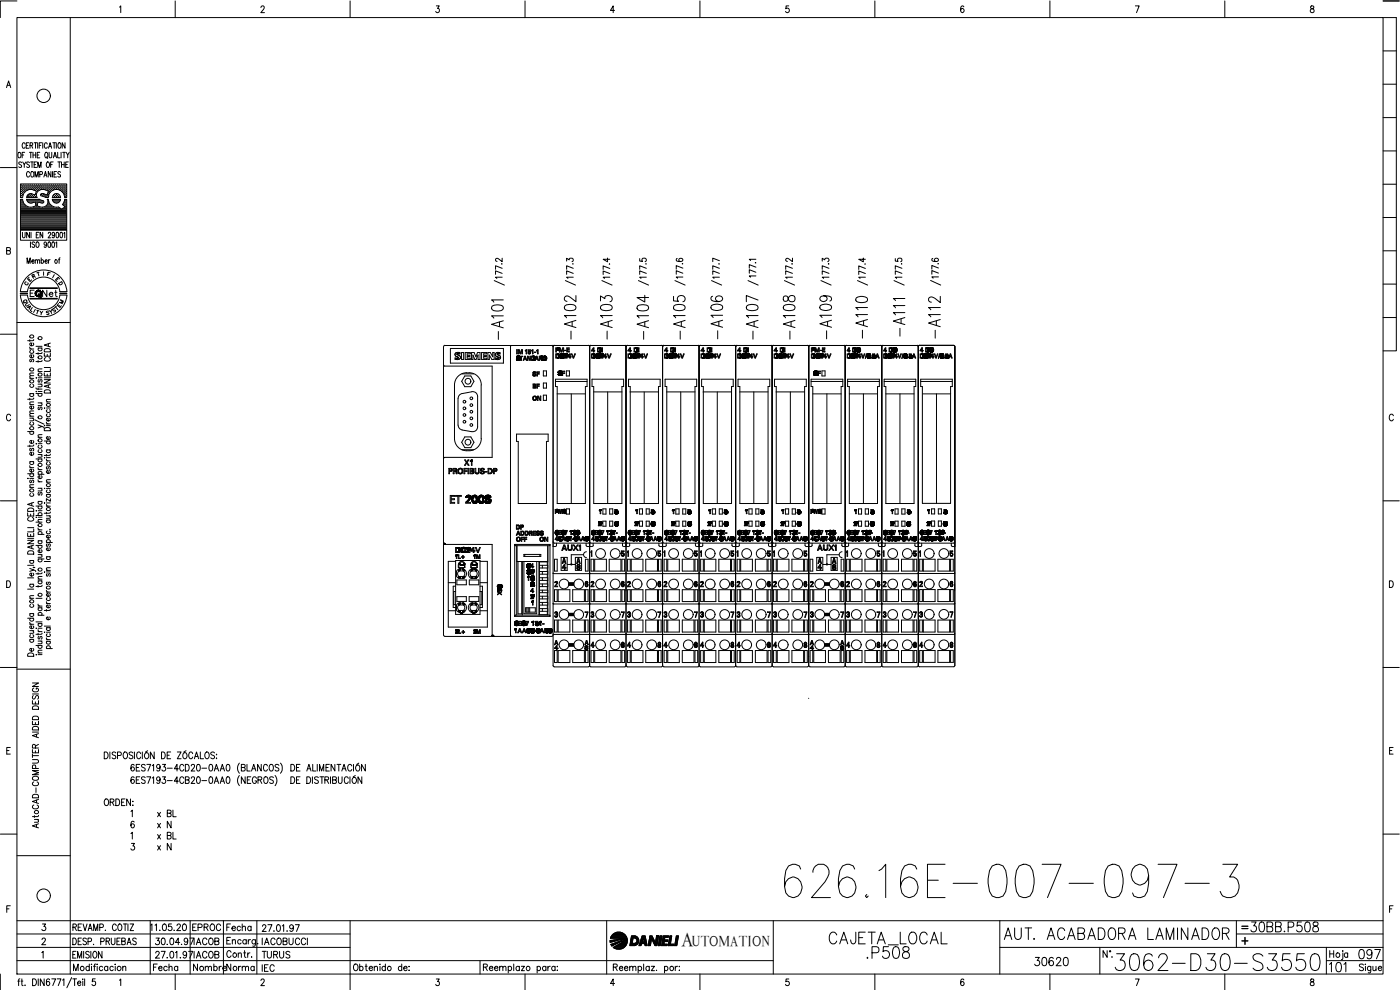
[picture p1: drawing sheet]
<svg xmlns="http://www.w3.org/2000/svg" width="420mm" height="297mm" viewBox="0 0 420 297" stroke-linecap="round" stroke-linejoin="round" font-family="sans-serif">
<defs><g id="words">
<text font-size="15" x="234.2" y="270.6">626.16E-007-097-3</text>
<text font-size="8.8" x="333.4" y="292.5">3062-D30-S3550</text>
<text font-size="7.5" x="247.6" y="284.7">CAJETA_LOCAL</text>
<g font-size="7.1">
<text x="272.3" y="102" transform="rotate(-90 272.3 102)">-A111</text>
<text x="152" y="103" transform="rotate(-90 152 103)">-A101</text>
<text x="184.5" y="103" transform="rotate(-90 184.5 103)">-A103</text>
<text x="195.4" y="103" transform="rotate(-90 195.4 103)">-A104</text>
<text x="217.7" y="103" transform="rotate(-90 217.7 103)">-A106</text>
<text x="228.2" y="103" transform="rotate(-90 228.2 103)">-A107</text>
<text x="239.5" y="103" transform="rotate(-90 239.5 103)">-A108</text>
<text x="250.5" y="103" transform="rotate(-90 250.5 103)">-A109</text>
<text x="261.4" y="102.7" transform="rotate(-90 261.4 102.7)">-A110</text>
<text x="282.9" y="102.7" transform="rotate(-90 282.9 102.7)">-A112</text>
<text x="300.2" y="283.3">AUT. ACABADORA LAMINADOR</text>
<text x="258.9" y="288.9">.P508</text>
</g>
<g font-size="6.6">
<text x="173.6" y="103" transform="rotate(-90 173.6 103)">-A102</text>
<text x="206.4" y="103" transform="rotate(-90 206.4 103)">-A105</text>
</g>
<g font-size="6.2">
<text x="374.3" y="280.8">30BB.P508</text>
<text x="397.9" y="292.8">101</text>
<text x="406.4" y="288.9">097</text>
</g>
<text font-size="5.9" x="204.6" y="283.7">A</text>
<text font-size="5.7" x="309.4" y="291">30620</text>
<g font-size="5.3">
<text x="11.6" y="90.3">Net</text>
<text x="56.4" y="280.5">EPROC</text>
<text x="66.7" y="280.5">Fecha</text>
<text x="56.8" y="292.5">Nombre</text>
<text x="66.7" y="292.5">Norma</text>
</g>
<g font-size="4.9">
<text x="57.1" y="288.6">IACOB</text>
<text x="77.6" y="288.6">TURUS</text>
</g>
<g font-size="4.4">
<text x="147.1" y="86.8">/</text>
<text x="168.3" y="86.8">/</text>
<text x="179.6" y="86.8">/</text>
<text x="190.5" y="86.8">/</text>
<text x="201.4" y="86.8">/</text>
<text x="212.4" y="86.8">/</text>
<text x="223.3" y="86.8">/</text>
<text x="234.2" y="86.8">/</text>
<text x="245.2" y="86.8">/</text>
<text x="256.1" y="86.8">/</text>
<text x="267.1" y="86.8">/</text>
<text x="278" y="86.8">/</text>
<text x="16.6" y="92.4">M</text>
<text x="207.8" y="283.7">UTOMATION</text>
</g>
<g font-size="4">
<text x="8.5" y="84.7">R</text>
<text x="16.2" y="86.8">D</text>
<text x="14.5" y="94.9">S</text>
<text x="15.9" y="93.5">E</text>
</g>
<g font-size="3.5">
<text x="5.6" y="92.1">Q</text>
<text x="8.8" y="94.9">I</text>
<text x="371.5" y="279.8">=</text>
</g>
</g></defs>
<!-- layer: 0 -->
<g fill="none" stroke="#000" stroke-width=".3">
<path d="M150.6 79.1l-.1 .1M150.7 77.5v1l-1.6-1-.3 .2-.1 .4 .5 .3M170.1 78.3v-.8l.7 .5a.6 .6 0 0 1 .9-.5 .6 .6 0 0 1 0 1M172 79.1l-.1 .1M182.3 77.4v1.2l-1.3-.8h2M182.9 79.1l-.1 .1M192 77.6v.7l.8 .1a.59 .59 0 0 1 .1-.8 .59 .59 0 0 1 .8 .1 .59 .59 0 0 1-.1 .8M193.9 79.1l-.1 .1M203.2 77.5l-.3 .5a1.17 1.17 0 0 0 2-.1 .6 .6 0 0 0-.7-.4 .6 .6 0 0 0-.4 .8l.5 .2M204.9 79.1h-.2M215.8 79.1l-.1 .1M215.9 78.2l-2-.7v1"/>
<path d="M226.8 78.8l-.1 .1M226.9 77.8h-2l.4 .4M237.7 79.1l.1 .1h-.2M237.8 77.5v1l-1.2-.9a.47 .47 0 0 0-.7 .2 .47 .47 0 0 0 .3 .6h.1M246.8 78.3v-.8l.7 .5a.61 .61 0 0 1 .9-.5 .61 .61 0 0 1 0 1M248.7 79.1l.1 .1h-.2M259.1 77.4v1.2l-1.4-.8h2M259.6 79.1l-.1 .1M268.7 77.6v.7l.8 .1a.59 .59 0 0 1 .1-.8 .59 .59 0 0 1 .8 .1 .59 .59 0 0 1-.1 .8M270.6 79.1l-.1 .1M280 77.5l-.3 .3a1.12 1.12 0 0 0 1.9 .1 .59 .59 0 0 0-.7-.4 .59 .59 0 0 0-.4 .7l.5 .3M281.6 79.1h-.1"/>
<path d="M150.7 82l-2-.7v1M150.7 80.5l-2-.8v1.1M172 82l-1.9-.7v1M172 80.5l-1.9-.8v1.1M183 82.1l-2-.8v1.1M183 80.5l-2-.7v1M194 82l-2-.7v1M194 80.5l-2-.8v1.1M204.9 82l-2-.8v1.1M204.9 80.5l-2-.8v1.1M215.9 82l-2-.7v1M215.9 80.5l-2-.8v1.1"/>
<path d="M226.9 81.7l-2-.8v1.1M226.9 80.2l-2-.8v1.1M237.8 82l-2-.7v1M237.8 80.5l-2-.8v1.1M248.8 82l-2-.7v1M248.8 80.5l-2-.8v1.1M259.7 82.1l-2-.8v1.1M259.7 80.5l-2-.7v1M270.7 82l-2-.7v1M270.7 80.5l-2-.8v1.1M281.6 81.9l-1.9-.7v1.1M281.6 80.4l-1.9-.7v1.1"/>
<path d="M133.1 104v86.6M133.1 109.5l.4 .3h14.2v27.4h-14.2l-.4 .4M133.5 103.7h32.1M133.5 103.6l-.4 .4M135.2 104.5h15.9v4.5h-15.9zM136.4 115.5v16.1a3.7 3.7 0 0 0 3.7 3.6M137.2 107h.1M137.4 107.1l-.8-.5 .1-.6 .6-.3 .7 .1v.4h-.8l.3 .3a.73 .73 0 0 1 .7 .9 .73 .73 0 0 1-1 .5l-.6-.1v-.4h.9M137.4 107.5h.1M137.4 107.1h.1M137.4 107.1l.1 .3M137.5 119.5v8.1"/>
<path d="M137.5 107.4h.1M138.5 105.8h.6v2.1h-.6zM138.6 112.2h3.6M138.7 118.1l-1 .6-.2 .8M139.5 112.8h1.8l.9 1.6-.9 1.6h-1.8l-.9-1.6zM139.6 105.8h1.5v.4h-.9v.4h.8v.4h-.8v.5h.9v.4h-1.5zM140 111.9a3.7 3.7 0 0 1 4.4 3.6M140.1 111.8a3.7 3.7 0 0 0-3.7 3.7M141.5 105.8h.8l.5 1.2 .5-1.2h.8v2.1h-.6v-1.4l-.6 1.4h-.4l-.6-1.4v1.4h-.4zM141.6 117.5l-2.9 .6M141.6 117.5a1.46 1.46 0 0 1 1.7 1.5v9.1a1.46 1.46 0 0 1-1.7 1.4M144.4 115.5v16.1a3.8 3.8 0 0 1-4.4 3.6"/>
<path d="M144.5 105.8h1.6v.4h-.9v.4h.8v.4h-.8v.5h.9v.4h-1.6zM146.4 105.8h.8l.7 1.2v-1.2h.4v2.1h-.7l-.7-1.4v1.4h-.5zM148.7 106l.6-.3 .8 .1v.4l-.8-.1 .1 .4a.75 .75 0 0 1 .8 .8 .75 .75 0 0 1-1 .6l-.6-.1v-.4h1a.5 .5 0 0 0-.7-.5l-.3-.4zM149.3 107.1h.1M149.3 106.4h.1M149.4 107.5h.1M149.5 106.1h-.1M149.6 107.3h.1M153.2 104v86.7l.3 .3M155 107.8h.1M155 107.7l.1 .3M155 107.7h.2"/>
<path d="M155 107h.1M155 107.1h.1M155 107.2h.1M155 107.3h.1M155 107.9h.1M155 107v.3M155.1 107.3h.1M155.1 107.9h.1M155.1 104.9h.1v1.3h-.1zM155.1 107.9v.1M155.1 107h-.1M155.1 107.4h.1"/>
<path d="M155.1 107h.1M155.1 106.9h.1M155.1 108h.1M155.1 106.9v.1M155.1 107.4l.1 .1M155.1 108l.1 .1M155.2 106.9h.1M155.2 107.7h.1M155.2 107.1h.1M155.2 107.2h.1M155.2 107.8h.1M155.2 108.1h.1"/>
<path d="M155.2 107.7v.2M155.2 107.3h.1M155.2 107.9h.1M155.2 107.5h.1M155.2 106.9h.5M155.2 107v.3M155.2 107h.1M155.2 107.9h.4M155.2 107h.4M155.3 107h.1M155.3 108h.1M155.3 107.3h.1"/>
<path d="M155.3 107.5h.1M155.3 106.8h.1M155.3 106.8l-.1 .1M155.3 107.5l.2 .1M155.3 108.1h.1M155.3 107.3l.3 .1M155.4 108.1h.1M155.4 108h.1M155.4 107h.1M155.4 106.8h.1M155.5 107h.1M155.5 108h.1"/>
<path d="M155.5 108.1h.1M155.5 106.8h.1M155.5 107.6h.1M155.5 104.9h.3l.4 1 .3-1h.3v1.3h-.2v-1.1l-.3 1.1h-.2l-.4-1.1v1.1h-.2zM155.6 107h.1M155.6 107.6h.1M155.6 106.8h.1M155.6 107.4h.1M155.6 107.4l.1 .1M155.6 107v.1M155.6 107l.1 .1M155.6 107.9h.1"/>
<path d="M155.6 108.1h.1M155.6 107.6l.1 .1M155.7 107.9h.1M155.7 107.2h.1M155.7 107.1h.1M155.7 107.4h.1M155.7 106.9h.1M155.7 107.1v.1M155.7 107.6v.3M155.7 108.1h-.5M155.7 107.9h-.1M155.7 108.1h.1"/>
<path d="M155.7 107.7h.1M155.7 108h.1M155.7 107.5h.1M155.7 106.9l.1 .1M155.7 107.5l.1 .1M155.8 107.9h.1M155.8 107h.1M155.8 107.5h.1M155.8 107.6h.1M155.8 108l-.1 .1M155.8 107.8h.1M155.8 107.1h.1"/>
<path d="M155.8 107.7h.1M155.8 107.6v.3M155.8 107v.2M155.9 107.7h.1M156 106.9h.9l-.4 .1v1.1l-.1-1.1zM157.5 106.9h.1l.5 1.2-.3-.3h-.5l-.3 .3zM157.6 107l.2 .6h-.4zM157.6 105.1l.5-.1v1.2h-.2v-1.1l-.3 .2zM157.9 105h.1M158.3 106.9h.2l.5 1 .2-1v1.2h-.2l-.5-1v1h-.2zM158.5 105.9a.39 .39 0 0 0 .5 .3 .39 .39 0 0 0 .2-.6 .39 .39 0 0 0-.5-.1v-.4l.5-.1h-.7v.7l.2-.1a.27 .27 0 0 1 .4 .2 .27 .27 0 0 1-.3 .3l-.1-.2M158.5 105.9h.1"/>
<path d="M158.5 105.9h.2M158.7 105.9h.1M159.6 105.1l.4-.1v1.2h-.2v-1.1l-.2 .2zM159.9 106.9h.1M159.9 107h.1M159.9 108h.1M159.9 108.1h.1M159.9 107.9v.1M160 107.9h.1M160 108.1h.1M160 107h-.4v1l.5-.1M160 115.2h.5a.3 .3 0 0 1 .3 .3 .3 .3 0 0 1-.2 .3l.2 .2v.4h-.8z"/>
<path d="M160 107h.1M160 106.9h.1M160 111.7l.7-.1 .1 .3-.5-.2-.2 .3 .7 .3a.46 .46 0 0 1-.4 .5 .46 .46 0 0 1-.5-.4l.4 .3 .4-.1-.1-.3-.6-.2zM160 107l.1 .1M160.1 107.9h.1M160.1 108.1h.1M160.1 106.9h-.6v1.2h.5M160.1 106.9h.1M160.1 107.1h.1M160.1 107.8h.1M160.1 108h.1M160.1 106.9l.1 .1"/>
<path d="M160.1 119.1h.7l.1 .5-.2 .4-.6-.1zM160.1 107.8v.1M160.1 115.3l.5 .1 .1 .2-.6 .2zM160.1 115.9l.6 .1v.2l-.6 .1zM160.1 107.2h.1M160.1 111.8h.1M160.2 108h.1M160.2 107.7h.1M160.2 107.2h.1M160.2 107.3h.1M160.2 107h.1M160.2 108l-.2 .1"/>
<path d="M160.2 107.7l-.1 .2M160.2 107.2v.1M160.2 107.6h.1M160.2 107.4h.1M160.2 107.5h.1M160.2 107.3v.4M160.3 107.9h.1M160.3 107h.1M160.3 107.9l-.1 .1M160.3 107.1l.1 .2M160.3 107.1h.1M160.4 107.7h.1"/>
<path d="M160.4 107.3h.1M160.4 107.2h.1M160.4 105.6l.4 .2zM160.4 107.6l-.1 .3M160.4 107.3v.1M160.4 107.4h.1M160.4 107.5h.1M160.4 107.6h.1M160.4 107.4v.2M160.7 111.8v.1M161 106.9h.2l.4 1.2-.3-.3h-.5l-.3 .3zM161 119.8h.1"/>
<path d="M161 105.1l.5-.1v1.2h-.2v-1.1l-.3 .2zM161.1 107l.2 .6h-.4zM161.1 111.6h.7l-.5 .1v.4h.5v.2h-.5v.5h-.2zM161.1 115.2h.7l-.5 .1v.5h.5l-.5 .1v.5h-.2zM161.3 118.9h.2l.6 1v-1h.2v1.2h-.2l-.6-1v1h-.2zM162.2 107.6h.1M162.2 107h.1M162.3 107.6h.1M162.3 107h.1M162.3 107.4h.1M162.3 106.9h.1M162.4 107.4h.1"/>
<path d="M162.4 107.6h.1M162.4 107h.1M162.4 107h-.4v.4l.5-.1v-.2M162.4 107l.1 .1M162.4 107.3h.1M162.4 107.5h.1M162.4 107.7h.1M162.4 107.8h.1M162.4 107.1h.1M162.4 106.9h.1M162.4 107.3v.1M162.4 107.6v.2"/>
<path d="M162.4 107.8l.1 .1M162.5 107.3h.1M162.5 107.2h.1M162.5 108h.1M162.5 107.1h.1M162.5 106.9h.1M162.5 106.9l.1 .1M162.5 106.9h-.7v1.2l.2-.5h.4M162.5 107.4l.1 .2M162.5 107.9v.2M162.5 107.4h.1M162.5 108.1h.1"/>
<path d="M162.5 107.5h.1M162.5 108.1h.2M162.6 107.6h.1M162.6 107.6v.4M162.6 107v.1M162.6 107.3h.1M162.6 107.7h.1M162.6 107h.1M162.6 107.3l-.2 .2M162.6 107.2h.1M162.6 107.1h.1M162.6 108h.1"/>
<path d="M162.6 108.1h.1M162.6 107.3v.1M162.6 107.1v.2M162.6 108v.1M162.7 108.1h.1M163.1 111.3h.9v1.5h-.9zM163.1 114.9h.9v1.5h-.9zM163.1 118.6h.9v1.5h-.9zM163.2 106.9h.1M163.2 107h.1M163.3 108h.1M163.3 108.1h.1"/>
<path d="M163.3 107h.1M163.4 106.9h.1M163.4 107.9h.1M163.4 108.1h.1M163.4 107h.1M163.4 107h-.4v1l.4-.1M163.4 107l.1 .1M163.5 107.9h.1M163.5 108.1h.1M163.5 107.1h.1M163.5 107.9h-.1M163.5 106.9h.1"/>
<path d="M163.5 107.1l.1 .1M163.6 107.8h.1M163.6 108h.1M163.6 107.2h.1M163.6 107h.1M163.6 106.9h-.7v1.2h.5M163.6 107.8l-.1 .1M163.6 106.9v.1M163.6 107.7h.1M163.6 107.6h.1M163.6 107.3h.1M163.6 107.2v.6"/>
<path d="M163.7 107.9h.1M163.7 107.5h.1M163.7 107.6h.1M163.7 107.4h.1M163.7 107h.1M163.7 107.9l-.3 .2M163.7 107.1h.1M163.7 107v.2M163.7 107.8h.1M163.7 107.2h.1M163.7 107.2l.1 .1M163.8 107.7h.1"/>
<path d="M163.8 107.5h.1M163.8 107.6h.1M163.8 107.4h.1M163.8 107.3h.1M163.8 107.3v.5M163.8 107.8l-.1 .1M165.6 103.6l.4 .4v95.7l.3 .4M166.3 103.7h10.3M166.7 113.8h9.5v2.2h-.5v35.1h-8.5v-35.1h-.5zM166.7 114.5h9.5M166.8 104.4v1.2h.2v-.5M167.2 106.2h.1"/>
<path d="M167.2 106.3h.1M167.2 118.2h8.5M167.3 107.3h.1M167.3 107.4h.1M167.3 106.2h.1M167.3 106.4l-.3-.1v1h.5M167.3 106.4h.2M167.3 106.4h.1M167.4 107.3h.1M167.4 106.2h.1M167.4 106.4h.1M167.4 107.4h.1"/>
<path d="M167.4 106.2h-.6v1.2h.6M167.4 107.3h-.1M167.4 106.4l.2 .1M167.4 106.2l.1 .1M167.5 107.2h.1M167.5 107.4h.1M167.5 106.4h.1M167.5 107.2v.1M167.5 107.4h-.1M167.5 111.7h.1M167.5 112.3h.1M167.5 111.8h.1"/>
<path d="M167.5 112.4h.1M167.5 106.3h.1M167.5 106.5h.1M167.6 107.1h.1M167.6 111.5h.1M167.6 111.6h.1M167.6 111.8h.1M167.6 106.5h.1M167.6 112.5h.1M167.6 106.3h.1M167.6 106.5v.6M167.6 107.1l-.1 .1"/>
<path d="M167.6 111.5l.1 .5M167.6 107.3h.1M167.6 107h.1M167.6 106.6h.1M167.6 111.9h.1M167.6 107.3l-.1 .1M167.6 111.4h.1M167.6 106.9h.1M167.6 106.8h.1M167.6 106.7h.1M167.6 106.4h.1M167.6 111.4v.1"/>
<path d="M167.6 106.3v.1M167.6 106.9v.1M167.6 112.6h.1M167.7 107.3h.1M167.7 111.4h.1M167.7 112.3h.1M167.7 111.7h.1M167.7 112.4h.1M167.7 106.4h.1M167.7 112.6h.1M167.7 112h.1M167.7 106.4l.1 .1"/>
<path d="M167.7 112.3l-.1 .2M167.7 107.3h-.1M167.7 112.3v.1M167.7 112.6h.6M167.7 112h.2M167.7 107.2h.1M167.7 111.6h.1M167.7 111.8h.1M167.7 106.5h.1M167.7 111.6v.2l.4 .1M167.7 107.2v.1M167.8 111.6h.1"/>
<path d="M167.8 111.4h.1M167.8 107h.1M167.8 107.1h.1M167.8 106.6h.1M167.8 106.5h.1M167.8 112.4h.1M167.8 111.8h.1M167.8 112.5h.1M167.8 112h.1M167.8 112.6h.1M167.8 107.1l-.1 .1M167.8 111.4h-.2"/>
<path d="M167.8 106.5v.2M167.8 107v.1M167.8 112.4v.1M167.8 111.5h.1M167.8 106.9h.1M167.8 106.7h.1M167.8 106.8h.1M167.8 111.4h.4M167.8 112.5h.3M167.8 106.7v.3M167.9 112.5h.1M167.9 111.9h.1"/>
<path d="M167.9 112.6h.1M167.9 104.4v1.2h.1v-1.1l.4 1.1 .6-1.1v1.1h.2v-1.2M167.9 112l.2 .1M167.9 111.5h.1M167.9 111.4h.1M167.9 111.5l-.2 .1M167.9 111.5h.2M168 112.5h.1M168 112.6h.1M168 106.8h.1M168 106.9h.1M168 111.4h.1"/>
<path d="M168 111.5h.1M168 106.9l.1 .1M168.1 106.6h.1M168.1 106.5h.1M168.1 106.7h.1M168.1 107.1h.1M168.1 107h.1M168.1 111.4h.1M168.1 111.5h.1M168.1 112.5h.1M168.1 112.6h.1M168.1 107v.1"/>
<path d="M168.1 111.5l.1 .1M168.1 106.5v.2M168.1 106.7l-.1 .2M168.1 107.2h.1M168.1 112.1h.1M168.1 107.1v.2M168.1 104.4l.4 1 .4-1M168.1 106.4h.1M168.1 107.3h.1M168.1 112h.1M168.1 112h.2M168.1 106.4v.1"/>
<path d="M168.2 112.5h.1M168.2 106.8h.1M168.2 111.6h.1M168.2 107.3h.1M168.2 112.1h.1M168.2 112h.1M168.2 111.4h.1M168.2 107.3l.1 .1M168.2 107.3v.1M168.2 112.1v.1M168.2 106.3h.1M168.2 112.4h.1"/>
<path d="M168.2 112.6h.1M168.2 106.6h.1M168.2 106.7h.1M168.2 106.9h.1M168.2 111.7h.1M168.2 107h.1M168.2 112.2h.1M168.2 107.1h.1M168.2 106.3l-.1 .1M168.2 112.2l.1 .2M168.2 111.7h.2M168.2 111.6v.1"/>
<path d="M168.2 112.4v.1M168.3 106.2h.1M168.3 106.5h.1M168.3 112.6h.1M168.3 112.3h.1M168.3 112.4h.1M168.3 107.1h.1M168.3 107.4h.1M168.3 112.4h-.1M168.3 106.2l-.1 .1M168.3 106.5l-.1 .6M168.3 112v.6"/>
<path d="M168.3 107.1v.1M168.3 111.4l.1 .1M168.3 106.4h.1M168.3 111.4h.1M168.3 107.2h.1M168.3 112h.1M168.3 107.4h.6M168.3 106.4v.1M168.3 112.6h-.1M168.4 106.4h.1M168.4 106.2h.1M168.4 112.5h.1"/>
<path d="M168.4 111.5h.1M168.4 112h.1M168.4 107.3h.1M168.4 107.2h.1M168.4 107.4h.1M168.4 106.2h.5M168.4 107.3h.4M168.4 107.2v.1M168.4 106.2h-.1M168.4 111.7h.1M168.4 112.1h.1M168.4 111.6h.1"/>
<path d="M168.4 111.5v.2M168.4 106.3h.1M168.4 112.4h.1M168.4 112.3h.1M168.4 112.2h.1M168.4 106.3l.4 .1M168.4 106.4h-.1M168.4 106.3v.1M168.5 106.3h.1M168.5 107.5h.1M168.5 106.2h.1M168.5 107.3h.1"/>
<path d="M168.6 106.3h.1M168.6 106.2h.1M168.6 107.3h.1M168.6 107.5h.1M168.7 106.2h.1M168.7 106.3h.1M168.7 107.3h.1M168.7 107.5h.1M168.7 111.4h.8v.1h-.6v.4h.6l-.6 .1v.6h-.2zM168.7 107.4v.1M168.8 106.2h.1M168.8 106.4h.1"/>
<path d="M168.8 107.3h.1M168.8 107.4h.1M168.9 107.4h.1M168.9 107.2h.1M168.9 107.1h.1M168.9 106.4h.1M168.9 106.2h.1M168.9 107.2l-.1 .1M168.9 106.4v.1M168.9 106.5h.1M168.9 106.2l.1 .2M169 107.3h.1"/>
<path d="M169 106.3h.1M169 107.3l-.1 .1M169 107.3v.1M169 107.2h.1M169 106.4h.1M169 106.4l.1 .1M169.1 107.1h.1M169.1 106.5h.1M169.1 107.2h-.2M169.1 107.2l-.1 .1M169.1 106.5h-.2M169.4 106.4h.1"/>
<path d="M169.4 106.5h.1M169.4 106.4v.1M169.4 106.3h.1M169.4 107.2l-.1 .2h.9l-.7-.1M169.4 106.3v.1M169.5 106.3h.1M169.5 106.2h.1M169.5 106.3h-.1M169.5 106.2v.1M169.5 107.3h.1M169.5 106.5h.1M169.5 106.2h.5"/>
<path d="M169.5 107.1h.1M169.6 106.4h.1M169.6 106.2h.1M169.6 107l-.3 .3M169.6 106.4l-.1 .1M169.6 106.3h.1M169.6 106.3h.3M169.6 106.4h-.1M169.6 106.3v.1M169.7 107h.1M169.7 106.3h.1M169.7 106.2h.1"/>
<path d="M169.8 106.3h.1M169.8 106.2h.1M169.8 107.1h.1M169.8 107.1l-.3 .2M169.8 107h.1M169.9 106.8h.1M169.9 107h.1M169.9 106.3h.1M169.9 106.2h.1M169.9 106.8l-.3 .2M169.9 106.3v.1M169.9 106.7h.1"/>
<path d="M169.9 106.7v.1M170 106.9h.1M170 106.6h.1M170 106.5h.1M170 106.4h.1M170 111.3h.9v1.5h-.9zM170 106.2l.1 .1M170 106.4v.1M170 106.2h.1M170 106.5l-.1 .2M170 106.9l-.2 .2M170.1 106.8h.1"/>
<path d="M170.1 106.7h.1M170.1 106.3h.1M170.1 106.7l-.1 .1M170.1 104.4v1.2h.8l-.6-.1v-.4M170.1 106.3v.1M170.1 106.6h.1M170.1 106.5h.1M170.1 106.4h.1M170.1 106.4v.3M170.9 106.2h.3v.8h.2l-.2 .4-.2-.3h-.6zM171 106.4v.6h-.5zM171.4 118.2v32.9"/>
<path d="M171.5 106.2l.6 1.1 .4-1.1h.2l-.5 1.2zM177 104v95.7M177.3 103.7h10.2M177.7 113.8h9.5v2.2h-.6v35.1h-8.4v-35.1h-.5zM177.9 106.2h.1M177.9 106.3h.1M178 107.3h.1M178 107.4h.1M178 106.2h.1M178 106.3h.1M178.1 106.4h.1M178.1 107.4h.1"/>
<path d="M178.1 106.3h-.4v1h.5M178.1 106.3v.1M178.1 106.2h.1M178.1 105.3v.3l.2-.3M178.1 117.6h8.6M178.1 107.3h.1M178.1 106.2h-.6v1.2h.7M178.2 107.3h.1M178.2 107.4h.1M178.2 107.2h.1M178.2 106.5h.1M178.2 106.4h.1"/>
<path d="M178.2 106.2h.1M178.2 106.4v.1M178.2 106.2l.2 .2M178.3 107.2h.1M178.3 107.4h.1M178.3 106.5h.1M178.3 106.3h.1M178.3 107.2h-.1M178.3 107.1h.1M178.3 106.5v.6M178.4 107.3h.1M178.4 107h.1"/>
<path d="M178.4 106.8h.1M178.4 106.9h.1M178.4 106.7h.1M178.4 106.6h.1M178.4 106.3h.1M178.4 107.3l-.2 .1M178.4 107.3l-.1 .1M178.4 107l-.2 .3M178.4 106.4h.1M178.4 106.4v.1M178.4 107.2h.1M178.4 106.5h.1"/>
<path d="M178.4 107.2v.1M178.5 107.2h.1M178.5 106.5h.1M178.5 106.5v.7M178.5 107h.1M178.5 106.9h.1M178.5 106.7h.1M178.5 106.8h.1M178.5 106.6h.1M178.5 107.1l-.1 .1M178.8 106.8h.1M178.8 106.7h.1"/>
<path d="M178.8 106.9h.1M178.8 107h.1M178.8 106.6h.1M178.8 106.5h.1M178.8 107.1h.1M178.8 107.2h.1M178.8 106.5v.7M178.9 106.5h.1M178.9 106.4h.1M178.9 107.2h.1M178.9 106.5h-.1M178.9 107.2v.1"/>
<path d="M178.9 107.3h.1M178.9 106.4v.1M178.9 106.3h.1M178.9 106.8h.1M178.9 106.7h.1M178.9 106.9h.1M178.9 107h.1M178.9 107.3l.2 .1M178.9 106.7v.3M179 106.5h.1M179 106.3h.1M179 106.6h.1"/>
<path d="M179 107h.1M179 107.1h.1M179 107.4h.1M179 106.6l-.1 .1M179 107v.2M179 106.2h.1M179 107.2l.1 .1M179 106.2l-.1 .2M179 106.5v.1M179.1 106.5h.1M179.1 106.4h.1M179.1 106.2h.1"/>
<path d="M179.1 107.2h.1M179.1 106.2h.5M179.1 107.3h.1M179.1 107.4h.1M179.1 107.3h.5M179.1 106.4v.1M179.2 106.4h.1M179.2 106.2h.1M179.2 107.3h.1M179.2 107.4h.1M179.2 106.4h-.1M179.2 106.3h.1"/>
<path d="M179.2 106.3h.3M179.2 106.3v.1M179.2 107.5h.1M179.3 107.3h.1M179.3 106.2h.1M179.3 106.3h.1M179.3 107.5h.1M179.3 104.4v1.2h.7M179.4 107.3h.1M179.4 106.2h.1M179.4 107.3h-.1M179.4 106.3h.1"/>
<path d="M179.4 107.5h.1M179.5 106.2h.1M179.5 107.3h.1M179.5 106.3h.1M179.5 107.4h.1M179.5 106.3l.1 .1M179.5 104.5v1h.4M179.6 107.2h.1M179.6 107.3h.1M179.6 107.4h.1M179.6 106.4h.1M179.6 106.2h.1"/>
<path d="M179.6 107.2l.2-.1-.1 .2M179.6 107.2v.1M179.6 106.5h.1M179.6 107.4h-.5M179.6 106.4v.1M179.7 106.2h.1M179.7 106.2v.1M179.7 107.3h.1M179.7 106.3h.1M179.7 107.3l-.1 .1M179.7 106.3l-.1 .2M179.8 107.3h.1"/>
<path d="M179.8 107.2h.1M179.8 106.5h.1M179.8 106.4h.1M179.8 105.5h.1M179.8 105.6h.1M179.8 107.3l-.1 .1M179.9 105.5h.1M179.9 105.6h.1M179.9 105.4v.1M180 105.6h.1M180.1 105.6h.1M180.1 106.4h.1"/>
<path d="M180.1 106.5h.1M180.1 107.2l-.1 .2h.9l-.6-.1M180.1 107.2h.1M180.1 106.5h.2M180.1 105.5v.1M180.2 106.3h.1M180.2 105.5h.1M180.2 106.3l-.1 .2M180.2 105.4l-.1 .1M180.3 107.1h.1M180.3 106.2h.1M180.3 106.5h.1"/>
<path d="M180.3 106.2l-.1 .1M180.3 106.4h.1M180.3 106.4v.1M180.3 107.3h.1M180.3 107h.1M180.4 106.3h.1M180.4 106.3h.2M180.4 106.3v.1M180.4 107h.1M180.4 107.2l-.1 .1M180.5 107.1h.1M180.5 106.2h.1"/>
<path d="M180.5 106.9v.1M180.5 107.1l-.1 .1M180.6 106.8h.1M180.6 106.3h.1M180.6 107v.1M180.6 106.2h.1M180.6 107l-.1 .1M180.6 106.4h.1M180.6 104.4v1.2h.2v-1.2M180.6 106.3l.1 .1M180.6 106.8l-.4 .4M180.7 106.7h.1"/>
<path d="M180.7 107h.1M180.7 106.4h.1M180.7 106.7l-.1 .1M180.7 106.6h.1M180.7 106.5h.1M180.7 106.2h.1M180.7 106.2h-.4M180.7 106.6v.1M180.7 106.4v.2M180.8 106.8h.1M180.8 106.2h.1M180.8 106.8l-.2 .2"/>
<path d="M180.8 106.2v.1M180.8 106.7h.1M180.8 106.4h.1M180.8 106.3h.1M180.8 106.3v.1M180.8 106.7v.1M180.9 106.6h.1M180.9 106.5h.1M180.9 106.4h.1M180.9 106.4v.2M180.9 106.6l-.1 .1M181.7 106.2h.2v.8h.2l-.2 .1v.3l-.2-.3h-.6z"/>
<path d="M181.7 106.4v.6h-.4zM182.2 106.2l.6 1.1 .4-1.1h.2l-.5 1.2h-.2zM182.4 117.6v33.5M187.9 104v95.7M188.3 103.7h10.2M188.6 113.8h9.5v2.2h-.5v35.1h-8.5v-35.1h-.5zM188.9 106.2h.1M188.9 106.3h.1M188.9 107.3h.1M188.9 107.4h.1M189 106.2h.1M189 106.3h.1"/>
<path d="M189 107.3h.1M189 106.3h-.4v1h.5M189 106.3v.1M189 106.4h.1M189 107.4h.1M189 106.4h.2M189.1 106.2h.1M189.1 105.3v.3l.1-.3M189.1 117.6h8.6M189.1 107.3h.1M189.1 106.4h.1M189.1 107.4h.1"/>
<path d="M189.1 106.2h-.6v1.2h.6M189.2 107.2h.1M189.2 106.4h.1M189.2 106.2h.1M189.2 106.5h.1M189.2 106.4v.1M189.2 106.2v.1M189.2 107.4h.1M189.2 106.3h.1M189.3 107.1h.1M189.3 107.3h.1M189.3 106.5h.1"/>
<path d="M189.3 106.5v.6M189.3 107.3l-.1 .1M189.3 107.1l-.2 .2M189.3 107h.1M189.3 106.8h.1M189.3 106.9h.1M189.3 106.7h.1M189.3 106.6h.1M189.3 106.3h.1M189.3 107.3l-.2 .1M189.3 106.3l.1 .1M189.4 107.3h.1"/>
<path d="M189.4 106.4h.1M189.4 106.4v.1M189.4 107.2h.1M189.4 106.5h.1M189.4 107.3h-.1M189.4 107.2v.1M189.4 106.5l.1 .1M189.5 107h.1M189.5 106.9h.1M189.5 106.7h.1M189.5 106.8h.1M189.5 106.6h.1"/>
<path d="M189.5 106.6v.5M189.5 107.1h-.1M189.7 106.6h.1M189.7 106.8h.1M189.7 106.7h.1M189.7 106.9h.1M189.7 107h.1M189.8 106.5h.1M189.8 107.1h.1M189.8 107.2h.1M189.8 106.5v.7M189.8 106.4h.1"/>
<path d="M189.8 106.4v.1M189.8 107.2l.1 .1M189.9 106.4h.1M189.9 107.3h.1M189.9 106.3h.1M189.9 106.8h.1M189.9 106.7h.1M189.9 106.9h.1M189.9 107h.1M189.9 107.3l.1 .1M189.9 106.5h.1M189.9 106.6h.1"/>
<path d="M189.9 107.1h.1M189.9 107.4h.1M189.9 107.1l.1 .1M189.9 106.6v.4M189.9 107l.1 .2M190 106.5h.1M190 106.2h.1M190 107.1h.1M190 106.2l-.1 .2M190 106.5l-.1 .1M190 106.4h.1M190 107.2h.1"/>
<path d="M190 106.2h.5M190 107.4h.6M190 106.5h-.1M190 107.2l.1 .1M190.1 106.2h.1M190.1 107.3h.1M190.1 107.4h.1M190.1 107.3h.4M190.1 106.4l-.1 .1M190.1 106.4h.1M190.1 106.4h-.1M190.1 107.4l.1 .1"/>
<path d="M190.2 106.3h.1M190.2 107.3h.1M190.2 106.2h.1M190.2 106.3h.3M190.2 106.3l-.1 .1M190.2 107.5h.1M190.3 106.3h.1M190.3 107.5h.1M190.3 107.3h.1M190.3 104.4v1.2h.6M190.4 106.3h.1M190.4 106.2h.1"/>
<path d="M190.5 107.3h.1M190.5 106.3h.1M190.5 107.4h.1M190.5 106.3l.1 .1M190.5 104.5v1h.3M190.5 106.4h.1M190.5 106.2h.1M190.5 107.2h.1M190.5 107.3l.3-.2-.1 .2M190.5 106.4l.1 .1M190.6 107.2h.1M190.6 107.4h.1"/>
<path d="M190.6 106.5h.1M190.6 106.4h.1M190.6 106.2h.1M190.6 107.2l-.1 .1M190.6 106.3h.1M190.6 106.2l.1 .1M190.7 107.3h.1M190.7 106.3h.1M190.7 107.3l-.1 .1M190.7 106.3l-.1 .2M190.8 107.2h.1M190.8 106.5h.1"/>
<path d="M190.8 106.4h.1M190.8 105.5h.1M190.8 105.6h.1M190.8 107.3l-.2 .1M190.8 105.4v.1M190.9 105.6h.1M191 105.6h.1M191 105.6h-.1M191.1 106.4h.1M191.1 105.5h.1M191.1 106.5h.1M191.1 107.2h.1"/>
<path d="M191.1 105.5v.1M191.1 106.4v.1M191.1 106.3h.1M191.1 106.3v.1M191.2 105.4l-.1 .1M191.2 107.1h.1M191.2 106.2h.1M191.2 106.5h.1M191.2 106.2v.1M191.3 106.4h.1M191.3 106.2h.1M191.3 106.5h.1"/>
<path d="M191.3 106.2l.5 .1M191.3 106.4l-.1 .1M191.3 107.3h.1M191.3 107h.1M191.3 106.3h.1M191.3 106.3h.3M191.3 106.3v.1M191.4 107.2l-.1 .1M191.4 106.3h.1M191.4 107h.1M191.4 107.1h.1M191.4 106.2h.1"/>
<path d="M191.4 106.9v.1M191.5 106.9h.1M191.5 106.3h.1M191.5 106.2h.1M191.5 106.8h.1M191.6 106.8h.1M191.6 106.3h.1M191.6 106.2h.1M191.6 106.8l-.6 .6h.9l-.7-.1M191.6 106.4h.1M191.6 104.4v1.2h.2v-1.2M191.6 106.3v.1"/>
<path d="M191.6 106.7h.1M191.6 107h.1M191.6 107l-.2 .2M191.7 106.6h.1M191.7 106.5h.1M191.7 106.4h.1M191.7 106.6l-.1 .2M191.7 106.4v.2M191.7 106.8h.1M191.7 106.2h.1M191.8 106.8h.1M191.8 106.3h.1"/>
<path d="M191.8 106.7h.1M191.8 106.3l-.2 .7M191.9 106.6h.1M191.9 106.5h.1M191.9 106.4h.1M192.6 106.2h.2v.8h.3l-.3 .1v.3l-.1-.3h-.6zM192.7 106.4v.6h-.5zM193.2 106.2l.6 1.1 .4-1.1h.2l-.5 1.2h-.2zM193.3 117.6v33.5M198.5 103.6l.4 .4M198.8 104v95.7M199.2 103.7h10.3"/>
<path d="M199.6 113.8h9.5v2.2h-.5v35.1h-8.5v-35.1h-.5zM199.9 106.2h.1M199.9 106.3h.1M199.9 107.3h.1M199.9 107.4h.1M199.9 106.3h-.3v1h.5M199.9 106.3l.1 .1M200 106.4h.1M200 107.4h.1M200 106.4l.2 .1M200 107.3h.1M200 106.2h.1"/>
<path d="M200 105.3v.3l.2-.3M200 117.6h8.6M200.1 107.4h.1M200.1 106.2h-.7v1.2h.7M200.1 106.2h.1M200.1 107.3h.1M200.1 106.4h.1M200.2 107.2h.1M200.2 106.2h.1M200.2 107.2l-.1 .1M200.2 106.5v.6M200.2 106.2v.1"/>
<path d="M200.2 107.4h.1M200.2 106.5h.1M200.2 106.3h.1M200.2 107.1h.1M200.2 107.3h.1M200.2 107.3v.1M200.3 107.3h.1M200.3 107h.1M200.3 106.8h.1M200.3 106.9h.1M200.3 106.7h.1M200.3 106.6h.1"/>
<path d="M200.3 106.3h.1M200.3 107.3l-.2 .1M200.3 106.3v.1M200.3 106.4h.1M200.4 107.2h.1M200.4 106.4h.1M200.4 106.4v.1M200.4 106.5v.1M200.4 106.5h.1M200.4 107h.1M200.4 106.9h.1M200.4 106.7h.1"/>
<path d="M200.4 106.8h.1M200.4 106.6h.1M200.4 107.1l-.1 .2M200.4 106.6v.5M200.7 106.6h.1M200.7 106.8h.1M200.7 106.7h.1M200.7 106.9h.1M200.7 107h.1M200.7 106.6v.4M200.7 106.5h.1M200.7 107.1h.1"/>
<path d="M200.7 107l.2 .3M200.8 106.5h.1M200.8 106.4h.1M200.8 107.2h.1M200.8 106.4l-.1 .2M200.8 107.3h.1M200.9 106.3h.1M200.9 106.6h.1M200.9 106.8h.1M200.9 106.7h.1M200.9 106.9h.1M200.9 107h.1"/>
<path d="M200.9 107.3h.1M200.9 107l.1 .2M200.9 107.3l.1 .1M200.9 106.3l-.1 .1M200.9 106.6v.4M200.9 106.5h.1M200.9 107.1h.1M200.9 107.4h.1M200.9 106.3h-.1M201 106.5h.1M201 106.2h.1M201 106.5l-.1 .1"/>
<path d="M201 106.2l-.1 .1M201 107.2v.1M201 106.4h.1M201 107.2h.1M201 107.4h.1M201 107.4h.5M201 106.4l-.1 .1M201 107.3h.1M201 107.3h.5M201.1 106.4h-.1M201.1 107.4v.1M201.1 106.3h.1"/>
<path d="M201.1 107.3h.1M201.1 106.2h.1M201.1 106.3h.3M201.1 106.3v.1M201.2 107.5h.1M201.2 107.3h.1M201.2 106.2h.1M201.3 106.3h.1M201.3 107.5h.1M201.3 107.3h.1M201.3 104.4v1.2h.6M201.3 106.2h.1"/>
<path d="M201.4 107.3h.1M201.4 106.3h.1M201.4 106.2h.1M201.4 107.5h.1M201.4 106.4h.1M201.4 104.5v1l.4-.1M201.4 106.3v.1M201.4 107.4v.1M201.5 107.3h.1M201.5 107.4h.1M201.5 106.4h.1M201.5 106.2h.1"/>
<path d="M201.5 107.2h.1M201.5 106.2h-.5M201.5 106.4v.1M201.5 107.1h.1M201.5 106.5h.1M201.6 106.2h.1M201.6 106.3h.1M201.6 106.2v.1M201.6 107.3h.1M201.6 107.3l-.1 .1M201.6 107.3v.1M201.7 107.3h.1"/>
<path d="M201.7 106.4h.1M201.7 106.3h.1M201.7 105.5h.1M201.7 105.6h.1M201.7 106.3v.1M201.7 107.2h.1M201.7 106.5h.1M201.7 107.2l-.2-.1v.2M201.7 106.4l-.2 .1M201.7 107.2v.1M201.8 105.4h.1M201.8 105.6h.1"/>
<path d="M201.9 105.6h.1M201.9 105.4h.1M202 105.4h.1M202 105.6h.1M202 105.4h-.2M202 106.5h.1M202 106.5h.2M202.1 106.4h.1M202.1 105.5h.1M202.1 106.5h.1M202.1 107.2h.1M202.1 105.5l-.2 .1"/>
<path d="M202.1 106.4l-.1 .1M202.1 106.3h.1M202.1 105.5h-.1M202.1 105.4h.1M202.1 107.1h.1M202.1 105.4v.1M202.1 107.1v.1M202.2 105.4h.1M202.2 106.2h.1M202.2 106.5h.1M202.2 106.4h.1M202.2 106.2h.4"/>
<path d="M202.2 106.2l-.1 .2M202.2 106.4v.1M202.2 107.3h.1M202.3 106.4h.1M202.3 106.2h.1M202.3 107h.1M202.3 106.3h.1M202.3 106.3h.3M202.3 106.3v.1M202.4 106.3h.1M202.4 106.2h.1M202.4 107.1h.1"/>
<path d="M202.4 106.9v.1M202.4 106.9h.1M202.5 106.8h.1M202.5 107l-.2 .3M202.5 106.2h.1M202.5 107h.1M202.5 106.3h.1M202.6 106.8h.1M202.6 106.3h.1M202.6 106.2h.1M202.6 106.8l-.6 .6h.9l-.7-.1M202.6 106.4h.1"/>
<path d="M202.6 104.4v1.2h.1v-1.2M202.6 106.3v.1M202.6 106.7h.1M202.6 107h.1M202.6 106.6h.1M202.6 107h-.1M202.6 106.6v.2M202.6 106.9h.1M202.6 106.5h.1M202.6 106.9v.1M202.6 106.4v.2M202.7 106.8h.1"/>
<path d="M202.7 106.2h.1M202.7 106.3h.1M202.7 106.8l-.1 .1M202.7 106.2v.1M202.8 106.6h.1M202.8 106.7h.1M202.8 106.3h.1M202.8 106.7l-.1 .1M202.8 106.3v.4M202.8 106.5h.1M202.8 106.4h.1M203.6 106.2h.2v.8h.2l-.2 .1v.3l-.2-.3h-.6z"/>
<path d="M203.6 106.4v.6h-.4zM204.2 106.2h.1l.4 1.1 .6-1.1-.4 1.2h-.3zM204.3 117.6v33.5M209.5 103.6l.3 .4M209.8 104v95.7M210.2 103.7h10.2M210.6 113.8h9.4v2.2h-.5v35.1h-8.4v-35.1h-.5zM210.8 106.2h.1M210.8 106.3h.1M210.9 107.3h.1M210.9 107.4h.1M210.9 106.2h.1"/>
<path d="M210.9 106.3h.1M210.9 106.3h-.3v1h.5M210.9 106.3v.1M210.9 106.4h.1M210.9 106.4l.3 .1M211 107.3h.1M211 105.3v.3l.2-.3M211 117.6h8.5M211 106.2h.1M211 107.4h.1M211 106.2h-.6v1.2h.7M211.1 107.3h.1"/>
<path d="M211.1 106.4h.1M211.1 107.2h.1M211.1 106.2h.1M211.1 107.2v.1M211.1 106.2l.1 .1M211.2 107.2h.1M211.2 107.4h.1M211.2 106.5h.1M211.2 106.3h.1M211.2 107.1l-.1 .1M211.2 107.1h.1M211.2 107.3h.1"/>
<path d="M211.2 106.6h.1M211.2 106.5v.1M211.2 107v.1M211.2 107.3v.1M211.2 107h.1M211.2 106.8h.1M211.2 106.9h.1M211.2 106.7h.1M211.2 106.6v.4M211.2 106.4l.2 .2M211.2 106.3l.1 .1M211.3 107.3h.1"/>
<path d="M211.3 106.4h.1M211.3 107.3l-.2 .1M211.3 107.2h.1M211.3 106.5h.1M211.4 107.2h.1M211.4 107.1h.1M211.4 106.5h.1M211.4 107.1l-.2 .2M211.4 107h.1M211.4 106.9h.1M211.4 106.7h.1M211.4 106.8h.1"/>
<path d="M211.4 106.6h.1M211.4 107v.1M211.4 106.6v.4M211.7 106.6h.1M211.7 106.8h.1M211.7 106.7h.1M211.7 106.9h.1M211.7 107h.1M211.7 106.6v.4M211.7 107v.1M211.7 106.5h.1M211.7 107.1h.1"/>
<path d="M211.7 107.1l.1 .2M211.8 106.4h.1M211.8 107.2h.1M211.8 106.4l-.1 .2M211.8 107.3h.1M211.8 106.3h.1M211.8 106.6h.1M211.8 106.8h.1M211.8 106.7h.1M211.8 106.9h.1M211.8 107h.1M211.8 107.3l.1 .1"/>
<path d="M211.8 106.3v.1M211.8 106.6v.4M211.9 106.5h.1M211.9 106.3h.1M211.9 106.6h.1M211.9 107.1h.1M211.9 107.4h.1M211.9 106.3h-.1M211.9 106.5v.1M211.9 107v.1M211.9 106.2h.1M211.9 107.2h.1"/>
<path d="M211.9 107.1l.8 .1M212 106.4h.1M212 106.2h.1M212 107.2h.1M212 107.4h.1M212 106.2h.5M212 107.4h.5M212 106.2l-.1 .1M212 106.4l-.1 .1M212 107.3h.1M212 107.4l.1 .1M212.1 106.3h.1"/>
<path d="M212.1 107.3h.1M212.1 106.2h.1M212.1 107.5h.1M212.2 107.3h.1M212.2 106.3h.1M212.2 106.2h.1M212.2 107.5h.1M212.2 104.4v1.2h.7M212.3 107.3h.1M212.3 107.5h.1M212.3 106.3h.1M212.3 106.2h.1"/>
<path d="M212.3 107.3h-.1M212.4 106.3h.1M212.4 106.2h.1M212.4 106.3l-.4 .1M212.4 106.4h.1M212.4 104.5v1l.4-.1M212.4 106.3v.1M212.4 107.4l-.1 .1M212.4 107.3h.1M212.4 107.4h.1M212.5 107.2h.1M212.5 107.4h.1"/>
<path d="M212.5 106.4h.1M212.5 106.2h.1M212.5 106.2l.1 .1M212.5 106.4v.1M212.5 106.5h.1M212.6 107.3h.1M212.6 106.3h.1M212.6 107.3l-.1 .1M212.6 106.3v.1M212.6 106.4h.1M212.6 105.5h.1M212.6 105.6h.1"/>
<path d="M212.7 107.2h.1M212.7 106.5h.1M212.7 106.4h.1M212.7 105.5h.1M212.7 105.6h.1M212.7 106.4l-.2 .1M212.7 107.2l-.1 .1M212.8 105.6h.1M212.9 105.6h.1M213 106.5h.1M213 106.4h.1M213 105.5h.1"/>
<path d="M213 105.5l-.1 .1M213.1 106.3h.1M213.1 105.5h.1M213.1 105.5h-.1M213.1 105.4v.1M213.1 107.1h.1M213.1 106.3l-.1 .2M213.1 107.1v.1M213.1 106.2h.1M213.1 106.5h.1M213.2 106.4h.1M213.2 106.2h.1"/>
<path d="M213.2 106.2h.4M213.2 106.2l-.1 .1M213.2 106.4l-.1 .1M213.2 107.3h.1M213.2 107h.1M213.3 106.3h.1M213.3 106.2h.1M213.3 107.2l-.1 .1M213.3 107.1v.1M213.4 106.3h.1M213.4 106.2h.1M213.4 106.9l-.1 .1"/>
<path d="M213.4 106.9h.1M213.4 107.1h.1M213.4 106.8h.1M213.4 107h.1M213.4 107l-.1 .1M213.5 106.8h.1M213.5 106.3h.1M213.5 106.8l-.6 .6h.9l-.7-.1M213.5 104.4v1.2h.2v-1.2M213.5 106.7h.1M213.5 107h.1M213.5 106.4h.1"/>
<path d="M213.5 106.2h.1M213.5 106.3l-.3 .1M213.5 106.7v.1M213.5 106.3v.1M213.6 106.7h.1M213.6 106.2h.1M213.6 106.9h.1M213.6 106.4v.3M213.6 106.7h-.1M213.6 106.6h.1M213.6 106.5h.1M213.6 106.4h.1"/>
<path d="M213.6 106.9l-.1 .1M213.7 106.8h.1M213.7 106.2h.1M213.7 106.8l-.1 .1M213.7 106.3h.1M213.7 106.2v.1M213.7 106.6h.1M213.7 106.7h.1M213.7 106.4h.1M213.7 106.7v.1M213.7 106.3v.4M213.8 106.5h.1"/>
<path d="M214.5 106.2h.3v.8h.2l-.2 .4-.2-.3h-.6zM214.6 106.4v.6h-.4zM215.1 106.2h.2l.4 1.1 .6-1.1-.5 1.2h-.2zM215.3 117.6v33.5M220.8 104v95.7M221.1 103.7h10.3M221.5 113.8h9.5v2.2h-.5v35.1h-8.5v-35.1h-.5zM221.8 107.3h.1M221.8 106.2h.1M221.8 106.3h.1M221.9 106.2h.1M221.9 107.4h.1"/>
<path d="M221.9 106.3h-.4v1h.5M221.9 106.3v.1M221.9 106.4h.1M222 107.3h.1M222 107.4h.1M222 106.2h-.6v1.2h.6M222 105.3v.3l.1-.3M222 117.6h8.5M222 106.2h.1M222 107.2h.1M222 106.4h.1M222 107.2v.1"/>
<path d="M222 106.4l.2 .1M222.1 107.2h.1M222.1 107.4h.1M222.1 106.5h.1M222.1 106.2h.1M222.1 106.2l.1 .1M222.1 107.4h-.1M222.1 106.5l.1 .1M222.2 107.1h.1M222.2 107.3h.1M222.2 106.6h.1M222.2 106.5h.1"/>
<path d="M222.2 106.3h.1M222.2 107.1l-.1 .1M222.2 106.6v.4M222.2 107l-.1 .2M222.2 107h.1M222.2 106.8h.1M222.2 106.9h.1M222.2 106.7h.1M222.2 106.4l.1 .2M222.2 106.3v.1M222.2 106.4h.1M222.3 107.2h.1"/>
<path d="M222.3 106.5h.1M222.3 107.2l-.2 .2M222.3 107.1h.1M222.3 106.6h.1M222.3 107v.2M222.4 106.9h.1M222.4 107h.1M222.4 106.7h.1M222.4 106.8h.1M222.4 106.6h.1M222.4 106.6l-.1 .4M222.6 106.6h.1"/>
<path d="M222.6 106.8h.1M222.6 106.7h.1M222.6 106.9h.1M222.6 107h.1M222.6 107.1l.2 .2M222.6 106.6v.5M222.7 106.5h.1M222.7 107.1h.1M222.7 106.5l-.1 .1M222.7 107.2h.1M222.7 106.4h.1M222.7 106.4v.1"/>
<path d="M222.8 106.4h.1M222.8 106.3h.1M222.8 107.3h.1M222.8 106.3v.1M222.8 106.6h.1M222.8 106.8h.1M222.8 106.7h.1M222.8 106.9h.1M222.8 107h.1M222.8 107.3l.1 .1M222.8 106.5h.1M222.8 107.1h.1"/>
<path d="M222.8 106.5v.6M222.9 106.5h.1M222.9 106.2h.1M222.9 107.2h.1M222.9 107.4h.1M222.9 107.1l.2 .2M222.9 106.4h.1M222.9 106.2h.5M222.9 107.4h.5M222.9 106.2l-.1 .1M223 106.4h.1M223 106.2h.1"/>
<path d="M223 107.3h.1M223 106.4l-.1 .1M223 107.4h.1M223 107.4l.1 .1M223.1 106.3h.1M223.1 107.3h.1M223.1 107.5h.1M223.1 106.2h.1M223.2 106.3h.1M223.2 107.3h.1M223.2 106.2h.1M223.2 104.4v1.2h.6"/>
<path d="M223.2 107.5h.1M223.3 106.2h.1M223.3 107.3h.1M223.3 106.3h.1M223.3 107.5h.1M223.4 106.3h.1M223.4 106.2h.1M223.4 106.3l-.4 .1M223.4 104.5v1l.3-.1M223.4 106.3v.1M223.4 107.3h.1M223.4 107.4h.1"/>
<path d="M223.4 106.4h.1M223.4 107.2h.1M223.4 106.5h.1M223.4 107.2l-.2 .1M223.4 106.4v.1M223.5 107.1h.1M223.5 106.5h.1M223.5 106.2h.1M223.5 107.2h.1M223.5 107.4h-.1M223.5 107.3h.1M223.5 106.3h.1"/>
<path d="M223.5 106.2v.1M223.6 107.3h.1M223.6 106.3h.1M223.6 107.3l-.1 .1M223.6 106.3v.1M223.6 106.4h.1M223.6 105.5h.1M223.6 105.6h.1M223.6 107.2h.1M223.6 106.5h.1M223.6 107.2v.1M223.6 106.4l-.1 .1"/>
<path d="M223.7 105.6h.1M223.8 105.6h.1M223.9 105.6h.1M223.9 106.5h.1M223.9 106.5h.2M224 106.4h.1M224 106.3h.1M224 105.5h.1M224 105.5l-.2 .1M224 106.3l-.1 .2M224 105.5h-.1M224 105.4v.1"/>
<path d="M224.1 106.3h-.1M224.1 107.3h.1M224.1 106.2h.1M224.1 106.5h.1M224.1 107.1l-.1 .1M224.1 106.2l-.1 .1M224.2 106.4h.1M224.2 106.2h.1M224.2 106.2h.3M224.2 106.2h-.1M224.2 107h.1M224.2 106.3h.1"/>
<path d="M224.3 107h.1M224.3 107.2l-.2 .1M224.3 107.1v.1M224.3 106.3h.1M224.3 106.2h.1M224.4 106.9h.1M224.4 107.1h.1M224.4 106.8h.1M224.4 107h.1M224.4 106.3h.1M224.4 106.2h.1M224.5 106.8h.1"/>
<path d="M224.5 106.8l-.6 .6h.8l-.6-.1M224.5 107l-.2 .1M224.5 104.4v1.2h.1v-1.2M224.5 106.7h.1M224.5 107h.1M224.5 106.4h.1M224.5 106.3h.1M224.5 106.2h.1M224.5 106.3l-.4 .2M224.5 106.3v.1M224.5 106.7v.1M224.5 106.9h.1"/>
<path d="M224.5 106.9v.1M224.5 106.4v.3M224.6 106.9h.1M224.6 106.6h.1M224.6 106.5h.1M224.6 106.2h.1M224.6 106.8h.1M224.6 106.3h.1M224.6 106.2l.1 .1M224.7 106.8h.1M224.7 106.3h.1M224.7 106.8l-.2 .1"/>
<path d="M224.7 106.6h.1M224.7 106.7h.1M224.7 106.4h.1M224.7 106.7l-.1 .1M224.7 106.3v.1M224.7 106.6v.1M224.7 106.4v.1M224.7 106.5h.1M224.7 106.5v.1M225.5 106.2h.2v.8h.2l-.2 .4-.1-.3h-.6zM225.6 106.4v.6h-.5zM226.1 106.2h.2l.4 1.1 .5-1.1-.5 1.2z"/>
<path d="M226.2 117.6v33.5M231.4 103.6l.3 .4v95.7M232.1 103.7h10.2M232.5 113.8h9.5v2.2h-.5v35.1h-8.5v-35.1h-.5zM232.7 107.3h.1M232.7 107.4h.1M232.7 106.2h.1M232.7 106.3h.1M232.8 106.3h.1M232.8 107.3h.1M232.8 106.2h.1M232.8 107.4h.1"/>
<path d="M232.8 106.3h-.3v1h.5M232.8 106.3l.2 .1M232.9 106.2h.1M232.9 117.6h8.6M232.9 107.3h.1M232.9 106.4h.1M232.9 107.4h.1M232.9 106.2h-.6v1.2h.7M232.9 105.3v.3l.1-.3M233 107.3h.1M233 106.4h.1M233 106.2h.1"/>
<path d="M233 107.4h.1M233 106.4l.1 .1M233 107.2h.1M233 106.5h.1M233 106.2l.2 .1M233 107.2v.1M233.1 107.1h.1M233.1 106.5h.1M233.1 106.5v.1M233.1 107.3h.1M233.1 106.6h.1M233.1 106.3h.1"/>
<path d="M233.1 107.3l-.1 .1M233.1 107.1l-.1 .1M233.1 106.6l.1 .1M233.2 106.8h.1M233.2 106.9h.1M233.2 107h.1M233.2 106.7h.1M233.2 106.3h.1M233.2 107l-.1 .2M233.2 106.3v.1M233.2 106.7v.3M233.2 107.3h.1"/>
<path d="M233.2 106.4h.1M233.2 106.4l.1 .1M233.3 107.2h.1M233.3 106.5h.1M233.3 106.5v.1M233.3 107.2l-.2 .1M233.3 107h.1M233.3 106.6h.1M233.3 106.6v.4M233.3 107v.2M233.3 106.9h.1M233.3 106.7h.1"/>
<path d="M233.3 106.8h.1M233.6 106.6h.1M233.6 106.8h.1M233.6 106.7h.1M233.6 106.9h.1M233.6 107h.1M233.6 107.1h.1M233.6 106.5h.1M233.6 107.1l.1 .1M233.6 106.5v.6M233.7 106.4h.1M233.7 107.3h.1"/>
<path d="M233.7 107.2h.1M233.7 106.4l-.1 .1M233.7 107.2v.1M233.7 106.3h.1M233.7 106.3v.1M233.7 107.3l.2 .1M233.8 106.3h.1M233.8 106.6h.1M233.8 106.8h.1M233.8 106.7h.1M233.8 106.9h.1M233.8 107h.1"/>
<path d="M233.8 107.3h.1M233.8 106.5h.1M233.8 107.1h.1M233.8 107.4h.1M233.8 106.3h-.1M233.8 106.5v.6M233.8 107.1v.1M233.8 106.2h.1M233.8 107.2h.1M233.8 107.2l.3 .1M233.8 106.4v.1M233.9 106.4h.1"/>
<path d="M233.9 106.2h.1M233.9 107.4h.1M233.9 106.2h.5M233.9 107.4h.5M233.9 106.2l-.1 .1M233.9 107.3h.1M233.9 106.4l-.1 .1M234 106.4h.1M234 106.3h.1M234 107.3h.1M234 107.4h.1M234 106.2h.1"/>
<path d="M234 106.3h.3M234 106.4h-.2M234 106.3v.1M234.1 107.5h.1M234.1 106.2h-.1M234.1 107.3h.1M234.1 106.3h.1M234.1 106.2h.1M234.1 104.4v1.2h.7M234.2 106.3h.1M234.2 107.3h.1M234.2 107.5h.1"/>
<path d="M234.2 107.3h-.1M234.2 106.2h.1M234.3 107.3h.1M234.3 106.3h.1M234.3 106.4h.1M234.3 106.2h.1M234.3 107.4h.1M234.3 104.5v1h.4M234.3 106.3v.1M234.4 107.3h.1M234.4 106.2h.1M234.4 107.3h-.2"/>
<path d="M234.4 107.2h.1M234.4 107.4h.1M234.4 106.5h.1M234.4 106.4h.1M234.4 106.4v.1M234.4 107.2v.1M234.4 107.1h.1M234.4 107.2h.2M234.5 107.3h.1M234.5 106.3h.1M234.5 106.2v.1M234.5 107.3l-.1 .1"/>
<path d="M234.5 106.3l.1 .1M234.6 107.3h.1M234.6 107.2h.1M234.6 106.4h.1M234.6 105.5h.1M234.6 105.6h.1M234.6 106.4l-.2 .1M234.6 107.2l-.1 .1M234.6 106.5h.1M234.7 105.5h.1M234.7 105.6h.1M234.7 105.4v.1"/>
<path d="M234.9 105.6h.1M234.9 105.6h-.1M234.9 106.5h.1M234.9 106.5h.2M234.9 105.5v.1M234.9 106.4h.1M234.9 106.3h.1M234.9 105.5h.1M234.9 106.3v.2M235 106.3h.1M235 105.5h.1M235 107.2h-.1"/>
<path d="M235 105.5h-.1M235 105.4v.1M235 106.2h.1M235 107.1h.1M235 106.3h-.1M235 106.2v.1M235.1 107.3h.1M235.1 106.5h.1M235.1 106.4h.1M235.1 106.2h.1M235.1 106.2h.4M235.1 107h.1"/>
<path d="M235.1 106.4v.1M235.2 106.3h.1M235.2 106.3h.3M235.2 106.3l-.1 .1M235.2 106.2h.1M235.2 107h.1M235.2 107.2l-.1 .1M235.2 107.1v.1M235.3 106.3h.1M235.3 106.2h.1M235.4 107h.1M235.4 106.3h.1"/>
<path d="M235.4 106.2h.1M235.4 106.8h.1M235.4 106.8l-.5 .6h.8l-.6-.1M235.4 104.4v1.2h.2v-1.2M235.5 106.7h.1M235.5 107h.1M235.5 106.4h.1M235.5 106.3h.1M235.5 106.2h.1M235.5 106.7l-.1 .1M235.5 106.3v.1M235.5 106.9h.1"/>
<path d="M235.5 106.4v.3M235.5 106.6h.1M235.5 106.5h.1M235.5 106.8v.2M235.5 106.9l-.3 .2M235.6 106.8h.1M235.6 106.3h.1M235.6 106.2h.1M235.6 106.8h-.1M235.6 106.2v.1M235.6 106.3l.1 .2M235.7 106.6h.1"/>
<path d="M235.7 106.7h.1M235.7 106.4h.1M235.7 106.3h.1M235.7 106.7l-.1 .1M235.7 106.6l-.1 .2M235.7 106.5h.1M235.7 106.5v.1M236.5 106.2h.2v.8h.2l-.2 .4-.2-.3h-.6zM236.5 106.4v.6h-.4zM237 106.2h.2l.4 1.1 .6-1.1-.5 1.2zM237.2 117.6v33.5M242.3 103.6l.4 .4v95.7"/>
<path d="M243.1 103.7h10.2M243.4 113.8h9.5v2.2h-.5v35.1h-8.5v-35.1h-.5zM243.4 114.5h9.5M243.5 104.4v1.2h.2v-.5M243.9 107.3h.1M243.9 106.2h.1M243.9 106.3h.1M243.9 118.2h8.5M244 106.2h.1M244 106.3h.1M244 107.3h.1M244 107.4h.1"/>
<path d="M244 106.3h-.3v1h.5M244 106.3l.1 .1M244.1 106.4h.1M244.1 107.3h.1M244.1 106.2h.1M244.1 107.4h.1M244.1 106.2h-.6v1.2h.7M244.2 107.2h.1M244.2 107.3h.1M244.2 106.4h.1M244.2 107.2v.1M244.2 106.4l.1 .1"/>
<path d="M244.2 107.4h.1M244.2 112.3h.1M244.2 106.5h.1M244.2 106.2h.1M244.2 106.2l.1 .1M244.3 111.6h.1M244.3 111.7h.1M244.3 111.8h.1M244.3 112.4h.1M244.3 106.5h.1M244.3 112.4v.1M244.3 107.3h.1"/>
<path d="M244.3 107.1h.1M244.3 111.5h.1M244.3 107h.1M244.3 106.6h.1M244.3 112.5h.1M244.3 111.9h.1M244.3 106.3h.1M244.3 107.3l-.1 .1M244.3 107.1l-.1 .1M244.3 106.6v.4M244.3 112.5l.1 .1M244.3 111.9l.1 .1"/>
<path d="M244.3 106.5v.1M244.3 107v.2M244.3 111.5v.4M244.3 111.4h.1M244.3 106.9h.1M244.3 106.8h.1M244.3 106.7h.1M244.3 112.6h.1M244.3 106.4l.2 .2M244.3 106.3l.1 .1M244.3 111.4v.1M244.4 112.3h.1"/>
<path d="M244.4 106.4h.1M244.4 112h.1M244.4 112.6h.1M244.4 112.3l-.1 .1M244.4 112h.2M244.4 107.2h.1M244.4 111.6h.1M244.4 111.4h.1M244.4 111.7h.1M244.4 112.4h.1M244.4 111.8h.1M244.4 106.5h.1"/>
<path d="M244.4 107.2l-.1 .1M244.4 111.6l.1 .2M244.4 112.3l.1 .2M244.5 111.6h.1M244.5 107.1h.1M244.5 106.6h.1M244.5 106.5h.1M244.5 111.8h.1M244.5 112.5h.1M244.5 112h.1M244.5 111.8l.1 .1M244.5 107l-.1 .2"/>
<path d="M244.5 111.5h.1M244.5 106.9h.1M244.5 107h.1M244.5 106.7h.1M244.5 106.8h.1M244.5 112.6h.1M244.5 111.9h.1M244.5 111.4h.1M244.5 106.6v.4M244.5 111.4h-.2M244.5 111.4h.4M244.6 111.5h.1"/>
<path d="M244.6 112.5h.1M244.6 111.9h.1M244.6 112h.1M244.6 111.4h.1M244.6 104.4v1.2h.1v-1.1l.5 1.1h.1l.4-1.1v1.1h.2v-1.2M244.6 112.5h.3M244.6 112l.2 .1M244.6 112.6h.1M244.6 111.5l-.2 .1M244.6 111.9h.3M244.7 112.6h.1M244.7 112.5h.1"/>
<path d="M244.7 111.5h.1M244.8 106.6h.1M244.8 106.8h.1M244.8 106.7h.1M244.8 106.9h.1M244.8 107h.1M244.8 111.4h.1M244.8 112.6h.1M244.8 107.1v.1M244.8 111.5h-.2M244.8 106.6v.5M244.8 111.5h.1"/>
<path d="M244.8 106.5h.1M244.8 107.2h.1M244.8 112.1h.1M244.8 112.5h.1M244.8 106.5v.1M244.8 111.5l.1 .1M244.9 106.4h.1M244.9 112.5h.1M244.9 107.3h.1M244.9 107.2h.1M244.9 112.1h.1M244.9 111.4h.1"/>
<path d="M244.9 112h.1M244.9 107.2v.1M244.9 106.3h.1M244.9 112.6h.1M244.9 111.6h.1M244.9 106.3l-.1 .2M244.9 106.6h.1M244.9 106.8h.1M244.9 106.7h.1M244.9 106.9h.1M244.9 111.7h.1M244.9 107h.1"/>
<path d="M244.9 112.2h.1M244.9 107.3l.1 .1M244.9 111.6l.1 .1M244.9 112.1v.4M245 106.5h.1M245 112.4h.1M245 112.6h.1M245 112.3h.1M245 111.7h.1M245 107.1h.1M245 111.4h.1M245 107.4h.1"/>
<path d="M245 112h.1M245 106.3h-.1M245 111.7h.2M245 106.5v.6M245 111.4l.1 .1M245 106.2h.1M245 107.2h.1M245 107.1l.3 .2M245 106.4v.1M245 107.4l.2 .1M245.1 106.4h.1M245.1 106.2h.1"/>
<path d="M245.1 112.5h.1M245.1 111.5h.1M245.1 112h.1M245.1 107.2h.1M245.1 107.4h.1M245.1 106.2h.5M245.1 107.4h.5M245.1 106.2l-.2 .1M245.1 112.5l-.7 .1M245.1 111.6h.1M245.1 107.3h.1M245.1 112.5l-.1 .1"/>
<path d="M245.1 111.5l.1 .2M245.1 112l.1 .2M245.2 112.4h.1M245.2 112.3h.1M245.2 112.2h.1M245.2 111.7h.1M245.2 112.1h.1M245.2 107.4h.1M245.2 106.4h-.2M245.2 112.3l-.1 .2M245.2 112.4l-.1 .1M245.2 112.2v.1"/>
<path d="M245.2 106.3h.1M245.2 107.5h.1M245.2 107.3h.1M245.2 106.2h.1M245.3 107.5h.1M245.3 107.3h.1M245.3 106.3h.1M245.3 106.2h.1M245.4 107.3h.1M245.4 107.5h.1M245.4 107.3h-.1M245.4 106.3h.1"/>
<path d="M245.4 106.2h.1M245.4 111.4h.8v.1h-.6v.4h.6l-.6 .1v.6h-.2zM245.5 107.3h.1M245.5 106.4h.1M245.5 106.2h.1M245.5 106.3h.1M245.5 107.4h.1M245.5 106.3l-.3 .1M245.5 106.3v.1M245.6 107.4h.1M245.6 107.2h.1M245.6 106.5h.1"/>
<path d="M245.6 106.4h.1M245.6 107.3h-.2M245.6 106.2h.1M245.6 106.4v.1M245.6 107.2v.1M245.6 107.1h.1M245.6 107.2h.2M245.7 107.3h.1M245.7 106.3h.1M245.7 106.2v.1M245.7 107.3l-.1 .1M245.7 106.3v.1"/>
<path d="M245.7 106.4h.1M245.8 107.2h.1M245.8 107.1h.1M245.8 106.5h.1M245.8 106.4h.1M245.8 107.2l-.1 .1M245.8 106.4l-.2 .1M246.1 106.5h.1M246.1 106.5h.2M246.1 106.4h.1M246.1 106.3h.1M246.1 106.3v.2"/>
<path d="M246.2 106.3h.1M246.2 107.2h-.1M246.2 106.2h.1M246.2 107.1l-.2 .3h.9l-.6-.1M246.2 107.1h.1M246.2 106.3h-.1M246.2 106.2v.1M246.3 107.3h.1M246.3 106.5h.1M246.3 106.2h.1M246.3 106.2h.4M246.3 106.4h.1"/>
<path d="M246.3 106.3h.1M246.3 107h.1M246.3 106.3h.3M246.3 106.3v.2M246.4 106.3h.1M246.4 106.2h.1M246.4 107.2l-.1 .1M246.4 107h.1M246.4 107.1v.1M246.5 106.3h.1M246.5 106.2h.1M246.5 106.8h.1"/>
<path d="M246.5 107h.1M246.6 106.8h.1M246.6 106.3h.1M246.6 106.2h.1M246.6 106.8l-.3 .3M246.6 106.7h.1M246.6 107h.1M246.6 106.4h.1M246.6 106.3v.1M246.6 106.7v.1M246.7 106.7h.1M246.7 106.9h.1"/>
<path d="M246.7 106.4h.1M246.7 106.2h.1M246.7 106.7h-.1M246.7 111.3h.9v1.5h-.9zM246.7 106.4v.3M246.7 106.6h.1M246.7 106.5h.1M246.7 106.8l-.1 .2M246.7 106.9l-.3 .2M246.8 106.2h.1M246.8 106.3h.1M246.8 106.2v.1"/>
<path d="M246.8 106.8h.1M246.8 104.4v1.2h.8l-.6-.1v-.4M246.8 106.6h.1M246.8 106.7h.1M246.8 106.4h.1M246.8 106.7l-.1 .1M246.8 106.3v.1M246.8 106.6v.1M246.8 106.4l.1 .1M246.9 106.5h.1M246.9 106.5l-.1 .1M247.6 106.2h.3v.8h.2l-.2 .4-.2-.3h-.6z"/>
<path d="M247.7 106.4v.6h-.4zM248.2 118.2v32.9M248.2 106.2h.2l.4 1.1 .6-1.1-.5 1.2zM253.7 104v95.7M254 103.7h10.2M254.4 113.8h9.5v2.2h-.5v35.1h-8.5v-35.1h-.5zM254.4 114.5h9.5M254.6 106.2h.1M254.6 106.3h.1M254.7 107.3h.1M254.7 107.4h.1M254.7 106.4h.1"/>
<path d="M254.7 106.2h.1M254.7 106.4l-.3-.1v1h.4M254.7 106.4h.2M254.7 104.4l-.4 .9h.5v.3l.3-.3-.2-.1v-.8M254.8 106.2h.1M254.8 107.4h.1M254.8 104.5v.7h-.4zM254.8 107.3h.1M254.8 106.4h.1M254.8 106.2h-.5v1.2h.5M254.9 107.2h.1M254.9 107.4h.1"/>
<path d="M254.9 106.5h.1M254.9 106.2l.1 .1M254.9 118.2h8.5M254.9 106.4v.1M254.9 107.2l-.1 .1M254.9 107.1h.1M254.9 106.5l.1 .2M255 107.3h.1M255 107.1h.1M255 107h.1M255 106.6h.1M255 106.7h.1"/>
<path d="M255 106.5h.1M255 106.3h.1M255 107.3l-.2 .1M255 107.1l-.1 .1M255 107l-.1 .2M255 106.3l.1 .1M255 106.8h.1M255 106.9h.1M255 106.4h.1M255 106.7v.3M255.1 107.2h.1M255.1 106.4v.1"/>
<path d="M255.1 107.2l-.1 .1M255.1 107.1h.1M255.1 106.5h.1M255.1 107.1v.1M255.1 106.5v.1M255.1 107h.1M255.1 106.8h.1M255.1 106.9h.1M255.1 106.7h.1M255.1 106.6h.1M255.1 106.6v.5M255.4 106.8h.1"/>
<path d="M255.4 106.9h.1M255.4 106.9v.1M255.4 106.7h.1M255.4 106.6h.1M255.4 106.5h.1M255.4 107h.1M255.4 107.1h.1M255.4 106.7v.2M255.4 107v.1M255.4 107.1v.1M255.4 107.2h.1M255.4 106.5v.2"/>
<path d="M255.4 107.2l.1 .1M255.5 106.4h.1M255.5 107.3h.1M255.5 106.4l-.1 .1M255.5 106.3h.1M255.5 106.7h.1M255.5 106.6h.1M255.5 106.8h.1M255.5 106.9h.1M255.5 107h.1M255.5 107.3l.1 .1M255.6 106.5h.1"/>
<path d="M255.6 107h.1M255.6 107.1h.1M255.6 107.3h.1M255.6 106.5v.6M255.6 106.2h.1M255.6 107.2h.1M255.6 107.4h.1M255.6 107.1l.5 .2M255.6 106.2l-.1 .2M255.7 106.4h.1M255.7 106.2h.1M255.7 107.2h.1"/>
<path d="M255.7 107.4h.1M255.7 106.2h.4M255.7 107.4h.4M255.7 107.3h.1M255.7 106.4l-.1 .1M255.7 106.3h.1M255.7 106.3h.3M255.7 106.3v.1M255.8 107.3h.1M255.8 107.5h.1M255.8 106.3h.1M255.8 106.2h.1"/>
<path d="M255.9 107.3h.1M255.9 104.4v1.2h.6M255.9 106.3h.1M255.9 106.2h.1M255.9 107.5h.1M256 107.3h.1M256 107.4h.1M256 106.4h.1M256 106.3h.1M256 106.2h.1M256 104.5v1l.4-.1M256 106.3v.1"/>
<path d="M256.1 107.3h.1M256.1 107.4h.1M256.1 106.4h.1M256.1 106.2h.1M256.1 107.2h.1M256.1 107.2l.2-.1v.2M256.1 107.2v.1M256.1 106.4l.1 .1M256.2 107.4h.1M256.2 106.5h.1M256.2 106.2h.1M256.2 106.2v.1"/>
<path d="M256.2 107.3h.1M256.2 106.4h.1M256.2 106.3h.1M256.2 107.3v.1M256.2 106.3v.1M256.3 107.3h.1M256.3 107.2h.1M256.3 106.5h.1M256.3 106.4h.1M256.3 106.4l-.1 .1M256.3 105.5h.1M256.3 105.6h.1"/>
<path d="M256.4 105.6h.1M256.4 105.4h.1M256.5 105.4h.1M256.5 105.6h.1M256.5 105.4h-.1M256.5 105.3h.1M256.5 105.3v.1M256.6 106.4h.1M256.6 105.3h.1M256.6 106.5h.1M256.6 107.2h.1M256.6 107.2v.1"/>
<path d="M256.6 105.5h.1M256.6 106.3h.1M256.6 105.2h.1M256.6 105.1h.1M256.6 105.5l-.1 .1M256.6 105.1v.2M256.6 106.3v.2M256.7 105.4h.1M256.7 106.3h.1M256.7 105.4l-.1 .1M256.7 107.1h.1M256.7 106.2h.1"/>
<path d="M256.7 106.5h.1M256.8 106.2h.1M256.8 105.3h.1M256.8 106.4h.1M256.8 105.2h.1M256.8 106.2h.3M256.8 106.2l-.1 .1M256.8 105.2l-.1 .2M256.8 106.4l-.1 .1M256.8 107.3h.1M256.8 107h.1M256.8 106.3h.1"/>
<path d="M256.8 105.1h.1M256.8 106.3h.2M256.8 105.1v.1M256.8 106.3v.1M256.9 107h.1M256.9 106.3h.1M256.9 106.2h.1M256.9 107.1v.1M256.9 107.1l-.1 .2M257 106.2h.1M257 107h.1M257 107.1h-.1"/>
<path d="M257 106.8h.1M257 105.2h.1M257 106.3h.1M257 106.8l-.5 .6h.8l-.6-.1M257 105.1v.3M257 106.7h.1M257 105.4h.1M257 106.4h.1M257 106.3v.1M257 106.7v.1M257.1 106.6h.1M257.1 106.7h.1"/>
<path d="M257.1 106.9h.1M257.1 105.4h.1M257.1 106.2h.1M257.1 106.4v.3M257.1 105.4l.1 .1M257.1 106.5h.1M257.1 106.4h.1M257.1 105.5h.1M257.1 106.8l-.1 .3M257.1 105.1h.1M257.2 105.1h.1M257.2 105.2h.1"/>
<path d="M257.2 105.3h.1M257.2 105.5h.1M257.2 106.2h.1M257.2 106.3l.1 .4M257.2 105.1v.3M257.2 106.2v.1M257.2 106.7h.1M257.2 106.8h.1M257.2 106.3h.1M257.2 105.4h.1M257.2 105.6h.1M257.2 106.7l-.1 .1"/>
<path d="M257.2 105.5v.1M257.3 106.6h.1M257.3 106.7h.1M257.3 106.5h.1M257.3 106.4h.1M257.3 105.4h.1M257.3 106.7h-.1M257.3 105.6h.1M257.3 105.4v.1M257.3 105.5h.1M257.3 105.5h.3M257.4 105.5h.1"/>
<path d="M257.4 105.6h.1M257.5 105.5h.1M257.5 105.6h.1M257.6 105.6h.1M257.6 105.5h.1M257.7 105.4h.1M257.7 105.6h.1M257.7 105.6h-.4M257.8 105.6h.1M257.8 105.3h.1M257.8 105.4l-.2 .1M257.8 105.5h.1"/>
<path d="M257.8 105.2h.1M257.9 105.5h.1M257.9 105.1h.1M257.9 105.1l-.1 .3M257.9 105.5l-.1 .1M257.9 105.4h.1M257.9 105.4v.1M258 105.2h.1M258 105.3h.1M258 106.2h.1v.8h.3l-.3 .4-.1-.3h-.5zM258 105.1l-.1 .3M258 105.3h-.1"/>
<path d="M258 106.4v.6h-.4zM258.5 106.2h.2l.3 1.1 .4-1.1h.1l-.4 1.2h-.2zM259.1 118.2v32.9M260 106.2l-.3 1.3zM260.2 106.8h.1M260.2 106.7h.1M260.2 106.6h.1M260.2 106.9h.1M260.2 107h.1M260.2 106.6v.4M260.2 107l.1 .1M260.3 106.5h.1"/>
<path d="M260.3 107.2h.1M260.3 107.1h.1M260.3 107.1v.2M260.3 106.5l-.1 .1M260.3 106.4h.1M260.3 107.3h.1M260.3 106.4v.1M260.3 106.3h.1M260.3 106.8h.1M260.3 106.7h.1M260.3 106.9h.1M260.3 106.7l.1 .3"/>
<path d="M260.3 107.3l.1 .1M260.3 106.3v.1M260.4 106.3h.1M260.4 106.6h.1M260.4 106.5h.1M260.4 107h.1M260.4 107.1h.1M260.4 107.3h.1M260.4 107.3h.5M260.4 107v.2M260.4 106.2h.1M260.4 107.2h.1"/>
<path d="M260.4 106.2l-.1 .1M260.5 106.4h.1M260.5 106.2h.1M260.5 107.2h.1M260.5 107.3h.1M260.5 107.4h.1M260.5 106.2h.3M260.5 106.4h.3M260.5 106.2h-.1M260.5 107.2v.1M260.5 106.4l-.2 .3M260.6 106.3h.1"/>
<path d="M260.6 107.3h.1M260.6 107.5h.1M260.6 106.2h.1M260.7 107.3h.1M260.7 106.3h.1M260.7 106.2h.1M260.7 107.5h.1M260.8 106.4l.1 .3M260.8 107.2h.1M260.8 107.3h.1M260.8 107.4h.1M260.8 106.4h.1"/>
<path d="M260.8 106.2h.1M260.8 107.3h-.1M260.8 107.2v.1M260.9 107.2h.1M260.9 106.5h.1M260.9 106.2h.1M260.9 106.2v.1M260.9 107.3h.1M260.9 107h.1M260.9 106.6h.1M260.9 106.3h.1M260.9 107v.2"/>
<path d="M260.9 106.9h.1M260.9 106.7h.1M260.9 106.8h.1M260.9 106.7v.3M260.9 107.3v.1M260.9 106.3l.1 .2M261 107.3h.1M261 107.2h.1M261 106.4h.1M261 107.2l-.1 .1M261 107.1h.1M261 106.5h.1"/>
<path d="M261 107.1v.1M261 106.5l.1 .1M261.1 106.9h.1M261.1 107h.1M261.1 106.8h.1M261.1 106.6h.1M261.1 106.7h.1M261.1 107l-.1 .2M261.1 106.6v.4M261.3 107.2l.2 .2zM261.8 107.1h.1M261.8 107.1h.2"/>
<path d="M261.8 107.1l.1 .2M261.9 107.2h.1M261.9 107.3h.1M261.9 107.3l.1 .1M262 106.9h.1M262 107.1h.1M262 107.2h.1M262 107.4h.1M262 106.8v-.5l.5-.1h-.6l.1 .7M262 107.4h.4M262 107.1v.1M262 106.8h.1"/>
<path d="M262 106.7h.1M262 107.3h.1M262 107.3h.2M262 106.8h.3M262 106.8v.1M262 107.2l.1 .1M262.1 106.7h-.1M262.1 106.8h.1M262.1 106.6h.1M262.1 107.3h.1M262.1 106.6h.3M262.1 106.6v.1"/>
<path d="M262.2 107.5h.1M262.2 107.3h.1M262.2 106.6h.1M262.3 107.3h.1M262.3 106.8h.1M262.3 107.5h.1M262.3 106.6h.1M262.3 106.8l.1 .1M262.4 107.2h.1M262.4 107.3h.1M262.4 107.4h.1M262.4 106.9h.1"/>
<path d="M262.4 106.6h.1M262.4 106.7h.1M262.4 107.3h-.1M262.4 106.6v.1M262.4 107.2l-.1 .1M262.4 107.1h.1M262.4 107h.1M262.4 106.9v.3M262.5 107.3h.1M262.5 106.7h.1M262.5 107.3l-.1 .1M262.5 106.7v.1"/>
<path d="M262.5 106.8h.1M262.5 106.8l.1 .2M262.6 107.2h.1M262.6 107.1h.1M262.6 106.9h.1M262.6 107.1l-.2 .3M262.6 107h.1M262.6 107v.1M263.2 106.2h.2l.5 1.2-.3-.3h-.5l-.3 .3zM263.3 106.4l.2 .6h-.4zM264.6 104v95.7M265 103.7h10.2"/>
<path d="M265.3 113.8h9.5v2.2h-.5v35.1h-8.4v-35.1h-.6zM265.3 114.5h9.5M265.6 106.2h.1M265.6 106.3h.1M265.6 107.3h.1M265.6 107.4h.1M265.6 106.3h-.3v1h.5M265.6 106.3l.1 .1M265.7 106.4h.1M265.7 107.3h.1M265.7 107.4h.1M265.7 104.4l-.5 .9h.5v.3l.4-.3-.2-.1v-.8"/>
<path d="M265.7 106.2h.1M265.7 104.5v.7h-.4zM265.8 107.3h.1M265.8 106.2h.1M265.8 106.2h-.6v1.2h.6M265.8 106.4h.1M265.8 106.4l.1 .1M265.9 107.2h.1M265.9 107.4h.1M265.9 106.5h.1M265.9 106.2v.1M265.9 118.2h8.4"/>
<path d="M265.9 107.2l-.1 .1M265.9 107.3h.1M265.9 107.1h.1M265.9 106.3h.1M265.9 106.5v.6M265.9 107h.1M265.9 106.6h.1M265.9 106.9h.1M265.9 107.3l-.1 .1M265.9 106.3l.1 .1M266 107.3h.1M266 106.8h.1"/>
<path d="M266 106.9h.1M266 106.7h.1M266 106.4h.1M266 107.3h-.1M266 107.2h.1M266 106.4l.1 .2M266.1 107.1h.1M266.1 106.5h.1M266.1 107.2h-.1M266.1 107.1l-.1 .2M266.1 107h.1M266.1 106.8h.1"/>
<path d="M266.1 106.9h.1M266.1 106.7h.1M266.1 106.6h.1M266.1 106.6v.5M266.3 106.8h.1M266.3 106.9h.1M266.4 106.7h.1M266.4 106.6h.1M266.4 106.5h.1M266.4 107h.1M266.4 107.1h.1M266.4 107.1v.1"/>
<path d="M266.4 106.4h.1M266.4 107.2h.1M266.4 106.5v.6M266.4 107.2v.1M266.4 107.3h.1M266.4 107.3l.1 .1M266.5 106.3h.1M266.5 106.7h.1M266.5 106.6h.1M266.5 106.8h.1M266.5 106.9h.1M266.5 107h.1"/>
<path d="M266.5 107.3h.1M266.5 107.3l.1 .1M266.5 106.5h.1M266.5 107.1h.1M266.5 106.3l-.1 .2M266.5 106.5v.6M266.6 106.2h.1M266.6 106.5h.1M266.6 107.2h.1M266.6 107.4h.1M266.6 107.1v.1M266.6 106.4h.1"/>
<path d="M266.6 106.2l.6 .1M266.6 107.4h.5M266.6 107.3h.4M266.6 106.2l-.1 .1M266.6 107.2l.1 .1M266.7 107.3h.1M266.7 107.4h.1M266.7 106.4h.1M266.7 106.3h.1M266.7 106.2h.1M266.7 106.3h.3M266.7 106.4l-.1 .1"/>
<path d="M266.7 106.3v.1M266.7 107.5h.1M266.8 107.5h.1M266.8 107.3h.1M266.8 106.3h.1M266.8 106.2h.1M266.8 104.4v1.2h.6M266.9 106.2h.1M266.9 107.3h-.1M266.9 106.3h.1M266.9 107.3h.1M266.9 107.5h.1"/>
<path d="M267 107.3h.1M267 106.3h.1M267 106.2h.1M267 107.5h.1M267 106.4h.1M267 106.3v.1M267 107.2h.1M267 107.4h.1M267 107.2v.1M267.1 107.2h.1M267.1 107.4h.1M267.1 106.5h.1"/>
<path d="M267.1 106.4h.1M267.1 107.2l.2-.1-.1 .2M267.1 106.4v.1M267.1 106.2h.1M267.2 107.3h.1M267.2 107.3l-.1 .1M267.2 106.4h.1M267.2 106.3h.1M267.2 104.5h.1M267.2 106.3v.1M267.3 107.2h.1M267.3 106.5h.1"/>
<path d="M267.3 106.4h.1M267.3 104.5h.1M267.3 105.5h.1M267.3 105.6h.1M267.3 106.4l-.2 .1M267.3 105.4h.1M267.3 105.4v.1M267.4 104.5h.1M267.4 105.6h.1M267.4 104.4h.1M267.4 105.4h.1M267.4 104.6h.1"/>
<path d="M267.4 104.5h-.4v1h.3M267.4 104.4l.1 .1M267.4 104.5v.1M267.5 105.4h.1M267.5 104.6h.1M267.5 105.4h-.2M267.5 104.6v.1M267.5 104.6v.2M267.5 105.6h.1M267.5 104.7h.1M267.5 104.5h.1M267.5 105.6h-.1"/>
<path d="M267.5 105.3h.1M267.5 105.5h.1M267.5 106.4h.1M267.5 106.5h.1M267.5 105.2h.1M267.5 106.5h.2M267.5 105.5v.1M267.5 105.2v.1M267.5 106.4v.1M267.5 104.8h.1M267.6 105.5h.1M267.6 106.4h.1"/>
<path d="M267.6 105.2h.1M267.6 105h.1M267.6 105.1h.1M267.6 104.9h.1M267.6 104.8h.1M267.6 105.2h-.1M267.6 104.5v.1M267.6 104.8v.4M267.6 105.4h.1M267.6 106.3h.1M267.6 106.2h.1M267.6 104.5h.1"/>
<path d="M267.6 104.6h.1M267.6 107.1h.1M267.6 105.4l-.1 .1M267.6 106.2v.2M267.6 107.1v.1M267.6 104.6l.1 .2M267.7 106.2h.1M267.7 105.4h.1M267.7 106.5h.1M267.7 104.6h.1M267.7 106.4h.1M267.7 105.2h.1"/>
<path d="M267.7 105.3h.1M267.7 104.8h.1M267.7 106.2h.4M267.7 104.8l.1 .3M267.7 106.4v.1M267.7 107.3h.1M267.8 107h.1M267.8 106.4h.1M267.8 107.2h.1M267.8 106.3h.1M267.8 106.2h.1M267.8 105h.1"/>
<path d="M267.8 105.1h.1M267.8 104.9h.1M267.8 106.3h.2M267.8 105.1l-.1 .3M267.8 106.3v.1M267.8 107.1v.1M267.9 107.1l-.2 .2M267.9 106.8h.1M267.9 106.2h.1M267.9 106.3h.1M267.9 106.9l-.4 .5h.8l-.6-.1M267.9 107.1h.1"/>
<path d="M267.9 107v.1M268 104.8h.1M268 105h.1M268 104.9h.1M268 105.1h.1M268 105.2h.1M268 105.3h.1M268 104.6h.1M268 106.7h.1M268 106.8h.1M268 105.4h.1M268 106.4h.1"/>
<path d="M268 106.3h.1M268 106.2h.1M268 106.8h-.1M268 106.3v.1M268 106.7v.1M268.1 106.6h.1M268.1 106.7h.1M268.1 106.9h.1M268.1 105.4h.1M268.1 106.2h.1M268.1 106.4v.3M268.1 105.4l.1 .2"/>
<path d="M268.1 104.5h.1M268.1 106.5h.1M268.1 105h.1M268.1 104.9h.1M268.1 105.1h.1M268.1 106.4h.1M268.1 105.5h.1M268.1 106.8l-.2 .2M268.1 104.8h.1M268.1 105.2h.1M268.1 105.3h.1M268.1 106.3l.1 .4"/>
<path d="M268.1 104.8v.3M268.1 105.1l.1 .3M268.1 106.2l.1 .1M268.1 105.3l.1 .1M268.2 106.7h.1M268.2 104.7h.1M268.2 106.8h.1M268.2 106.3h.1M268.2 105.4h.1M268.2 105.6h.1M268.2 106.7l-.1 .1M268.2 104.4l-.1 .1"/>
<path d="M268.2 104.6l-.1 .2M268.2 104.6h.1M268.2 106.6h.1M268.2 106.5h.1M268.2 106.4h.1M268.2 104.4l-.2 .2 .1 .8M268.2 105.6h.5M268.3 104.5h.1M268.3 105.4h.1M268.3 105.6h.1M268.3 105.5h.1M268.3 105.5h.3"/>
<path d="M268.3 105.4v.1M268.4 104.5h.1M268.4 105.5h.1M268.4 105.6h.1M268.5 104.5h.1M268.5 105.6h.1M268.6 105.5h.1M268.6 104.5h.1M268.6 105.6h.1M268.6 104.5l-.4 .1M268.6 104.5l.1 .1M268.7 105.4h.1"/>
<path d="M268.7 105.6h.1M268.7 104.6h.1M268.7 104.4h.1M268.7 105.4l-.1 .1M268.7 104.4l.2 .2M268.7 105.3h.1M268.7 104.6l.1 .2M268.7 105.5v.1M268.7 104.7h.1M268.8 105.5h.1M268.8 105.2h.1M268.8 105.3h.1"/>
<path d="M268.8 105.1h.1M268.8 104.8h.1M268.8 104.5h.1M268.8 104.8v.3M268.8 105.1l-.1 .3M268.8 105.3h-.1M268.8 105h.1M268.8 104.9h.1M268.9 105.4h.1M268.9 104.6h.1M268.9 104.5h.1M268.9 105.4l-.1 .1"/>
<path d="M268.9 104.7h.1M268.9 104.6v.1M268.9 105.2h.1M268.9 105.1h.1M268.9 104.9h.1M268.9 105h.1M268.9 104.8h.1M268.9 106.2h.2v.8h.2l-.2 .4-.1-.3h-.6zM268.9 104.7l-.1 .7M269 106.4v.6h-.4zM269.5 106.2h.1l.4 1.1 .3-1.1h.2l-.5 1.2h-.1zM270.1 118.2v32.9"/>
<path d="M271 106.2l-.4 1.3zM271.2 106.8h.1M271.2 106.7h.1M271.2 106.6h.1M271.2 106.9h.1M271.2 107h.1M271.2 107.1l.1 .1M271.2 106.5h.1M271.2 107.2h.1M271.2 106.5v.6M271.3 106.4h.1M271.3 107.3h.1"/>
<path d="M271.3 107.2h.1M271.3 107.2v.1M271.3 106.4l-.1 .1M271.3 106.3h.1M271.3 106.8h.1M271.3 106.7h.1M271.3 106.9h.1M271.3 107h.1M271.3 107l.1 .2M271.3 107.3l.1 .1M271.3 106.7v.3M271.4 106.3h.1"/>
<path d="M271.4 106.6h.1M271.4 106.5h.1M271.4 107h.1M271.4 107.1h.1M271.4 107.3h.1M271.4 106.2v.1M271.4 107.3v.1M271.4 106.3l-.1 .1M271.4 106.6l-.1 .1M271.4 106.2h.1M271.4 107.2h.1M271.4 107.4h.1"/>
<path d="M271.4 106.4h.1M271.4 106.2h.4M271.4 107.3h.2M271.4 107.2l.1 .1M271.5 106.3h.1M271.5 106.3h.2M271.5 106.4l-.1 .2M271.5 106.3l-.1 .1M271.5 107.3h.1M271.5 107.5h.1M271.5 106.2h.1M271.6 107.3h.1"/>
<path d="M271.6 107.5h.1M271.6 106.2h.1M271.6 106.3h.1M271.7 107.3h.1M271.7 106.3h.1M271.7 106.2h.1M271.7 107.5h.1M271.7 106.3l.1 .2M271.8 107.2h.1M271.8 107.3h.1M271.8 107.4h.1M271.8 106.4h.1"/>
<path d="M271.8 106.2h.1M271.8 107.3h-.1M271.8 107.2l-.1 .1M271.8 106.5h.1M271.8 106.5l.1 .2M271.8 106.2l.1 .1M271.9 107.3h.1M271.9 107h.1M271.9 106.6h.1M271.9 106.7h.1M271.9 106.5h.1M271.9 106.3h.1"/>
<path d="M271.9 106.7l-.1 .5M271.9 107.3l-.5 .1M271.9 106.9h.1M271.9 106.8h.1M271.9 107.3l-.1 .1M271.9 106.3v.1M271.9 107.2h.1M271.9 106.4h.1M271.9 106.4l.1 .2M272 107.1h.1M272 106.5h.1M272 107.1l-.1 .2"/>
<path d="M272 107.2l-.1 .1M272 106.9h.1M272 107h.1M272 106.8h.1M272 106.6h.1M272 106.7h.1M272 107v.1M272 106.6v.4M272.3 107.2l.2 .2zM272.8 107.1h.1M272.8 107.2h.1M272.8 107.1h.2"/>
<path d="M272.8 107.1v.2M272.8 107.3h.1M272.9 107.3h.1M272.9 107.3v.1M272.9 107.4h.1M273 106.7h.1M273 106.9h.1M273 107.1h.1M273 107.2h.1M273 107.4h.1M273 106.8v-.5l.5-.1h-.7l.2 .7M273 107.2v.1"/>
<path d="M273 107.1v.1M273 106.8h.1M273 107.3h.1M273 106.8h.3M273 106.8v.1M273.1 106.8h.1M273.1 106.6h.1M273.1 107.3h.1M273.1 106.6h.2M273.1 106.8h-.1M273.1 106.6l-.1 .1M273.1 107.5h.1"/>
<path d="M273.2 106.8h.1M273.2 106.6h.1M273.2 107.3h.1M273.2 107.5h.1M273.3 107.3h.1M273.3 106.8h.1M273.3 107.5h.1M273.3 106.8v.1M273.3 107.2h.1M273.3 107.4h.1M273.3 106.9h.1M273.3 106.6h.1"/>
<path d="M273.3 106.7h.1M273.3 107.3h-.1M273.3 106.6v.1M273.3 107.2v.1M273.4 107.1h.1M273.4 107h.1M273.4 106.9h.1M273.4 106.9v.3M273.4 107.3h.1M273.4 106.7h.1M273.4 107.3l-.4 .1M273.4 106.7l.1 .1"/>
<path d="M273.5 107.3h.1M273.5 106.8h.1M273.5 107.3l-.1 .1M273.5 107.2h.1M273.5 107.1h.1M273.5 107h.1M273.5 106.9h.1M273.5 106.8v.5M274.2 106.2h.2l.4 1.2-.3-.3h-.5l-.3 .3zM274.3 106.4l.2 .6h-.4zM275.6 104v95.7M275.9 103.6h10.3l.4 .4v95.7l-.4 .4h-10.3l-.3-.4"/>
<path d="M276.3 113.8h9.5v2.2h-.5v35h-8.5v-35h-.5zM276.3 114.5h9.5M276.6 106.2h.1M276.6 106.3h.1M276.6 107.3h.1M276.6 107.4h.1M276.6 104.3l-.5 1h.6v.3l.3-.3-.2-.2v-.8M276.7 106.2h.1M276.7 107.4h.1M276.7 106.4l-.4-.1v1h.4M276.7 106.4h.1M276.7 104.5v.6h-.4z"/>
<path d="M276.7 107.3h.1M276.7 106.2h-.6v1.2h.6M276.8 107.2h.1M276.8 107.4h.1M276.8 106.4h.1M276.8 106.2h.1M276.8 118.2h8.5M276.8 106.4l.1 .1M276.9 107.3h.1M276.9 107.1h.1M276.9 106.5h.1M276.9 106.3h.1"/>
<path d="M276.9 106.5v.6M276.9 106.2v.1M276.9 107.1l-.1 .1M276.9 107.1l-.2 .2M276.9 107h.1M276.9 106.8h.1M276.9 106.9h.1M276.9 106.7h.1M276.9 106.6h.1M276.9 106.3v.1M276.9 107.3l-.1 .1M276.9 106.4h.1"/>
<path d="M277 107.2h.1M277 106.4h.1M277 106.4l.1 .2M277 107.1h.1M277 106.5h.1M277 107.1l-.1 .2M277.1 107h.1M277.1 106.8h.1M277.1 106.9h.1M277.1 106.7h.1M277.1 106.6h.1M277.1 106.6v.4"/>
<path d="M277.1 107l-.1 .1M277.3 106.8h.1M277.3 106.7h.1M277.3 106.9h.1M277.3 106.5h.1M277.3 106.6h.1M277.3 107h.1M277.3 107.1h.1M277.3 106.6v.1M277.3 106.5v.6M277.3 107.1l.1 .1M277.4 106.5h.1"/>
<path d="M277.4 106.4h.1M277.4 107.2h.1M277.4 106.5h-.1M277.4 107.2v.1M277.4 106.3h.1M277.4 107.3h.1M277.4 106.3v.2M277.5 106.3h.1M277.5 106.6h.1M277.5 106.8h.1M277.5 106.7h.1M277.5 106.9h.1"/>
<path d="M277.5 107h.1M277.5 107.3h.1M277.5 107.3l.1 .1M277.5 106.6v.4M277.5 106.2h.1M277.5 106.5h.1M277.5 107v.2M277.5 106.4h.1M277.5 107.2h.1M277.5 106.2h.5M277.5 106.2l-.1 .1M277.5 106.4v.2"/>
<path d="M277.5 107.2l.1 .1M277.6 106.4h.1M277.6 106.2h.1M277.6 107.2h.1M277.6 107.4h.1M277.6 107.4h.4M277.6 106.3h.1M277.6 107.3h.1M277.6 106.3h.4M277.6 107.3h.4M277.6 106.4h-.1M277.6 106.3v.1"/>
<path d="M277.7 106.3h.1M277.7 107.3h.1M277.7 107.4h.1M277.7 106.2h-.1M277.7 106.2h.1M277.8 107.3h.1M277.8 107.5h.1M277.8 104.3v1.3h.5M277.8 106.2h.1M277.8 106.3h.1M277.8 107.4h.1M277.8 107.4v.1"/>
<path d="M277.9 106.2h.1M277.9 107.3h.1M277.9 106.3h.1M277.9 107.4h.1M278 106.3h.1M278 104.5v.9h.4M278 106.3v.1M278 107.2h.1M278 107.3h.1M278 107.4h.1M278 106.4h.1M278 106.2h.1"/>
<path d="M278 107.2v.1M278 106.5h.1M278 107.1h.1M278 107.1h.2M278 107.1v.1M278 106.5h.2M278 106.4v.1M278 106.2l.2 .1M278.1 107.3h.1M278.1 106.2h.1M278.1 106.2v.1M278.1 106.3h.1"/>
<path d="M278.1 107.3l-.1 .1M278.2 107.3h.1M278.2 106.3h.1M278.2 106.3v.2M278.2 107.2h.1M278.2 106.5h.1M278.2 107.1h.1M278.2 106.4h.1M278.2 105.4h.1M278.2 105.6h.1M278.2 107.1v.2M278.3 105.4h.1"/>
<path d="M278.3 105.6h.1M278.4 105.4h.1M278.4 105.6h.1M278.5 105.4h.1M278.5 107.3h.1M278.5 107.3v.1h.7l-.6-.1M278.5 105.5l-.1 .1M278.5 105.5h.1M278.5 106.4h.1M278.5 105.3h.1M278.5 106.5h.1M278.5 105.2h.1"/>
<path d="M278.5 105.3l-.1 .1M278.5 105.2v.2M278.6 105.5h.1M278.6 105.1h.1M278.6 107.2h.1M278.6 105.5h-.1M278.6 105.1l-.1 .1M278.6 105.4h.1M278.6 106.3h.1M278.6 106.2h.1M278.6 106.3l-.1 .2 .2-.1M278.6 105.4v.1"/>
<path d="M278.6 106.2v.1M278.6 105.3h.1M278.6 106.5h.1M278.6 106.2h.5M278.6 107.1h.1M278.6 107.3h.1M278.7 106.4h.1M278.7 105.2h.1M278.7 105.3h.1M278.7 105.1h.1M278.7 105.1l-.1 .3M278.7 107.2h.1"/>
<path d="M278.7 106.3h.1M278.7 106.2h.1M278.7 107h.1M278.7 106.3h.3M278.7 106.4h-.1M278.7 106.3v.1M278.8 107.1h.1M278.8 106.3h.1M278.8 106.2h.1M278.8 106.9h.1M278.9 106.3h.1M278.9 106.2h.1"/>
<path d="M278.9 106.8l-.4 .5M278.9 107h.1M278.9 106.8h.1M278.9 105.1h.1M278.9 105.2h.1M278.9 106.8l-.1 .1M278.9 105.3h.1M278.9 105.1l.1 .3M279 106.7h.1M279 105.3h.1M279 106.3h.1M279 106.4h.1"/>
<path d="M279 106.2h.1M279 106.7l-.1 .1M279 106.3v.1M279 105.4h.1M279 106.6h.1M279 106.9h.1M279 106.9v.1M279 105.4l.1 .1M279 106.4v.3M279.1 106.9h.1M279.1 106.5h.1M279.1 105.1h.1"/>
<path d="M279.1 105.5h.1M279.1 106.2h.1M279.1 105.5v.1M279.1 106.9l-.4 .4M279.1 105.1v.1M279.1 106.8h.1M279.1 105.2h.1M279.1 105.3h.1M279.1 106.2l.1 .1M279.1 105.2v.1M279.1 106.7h.1M279.1 106.3h.1"/>
<path d="M279.1 105.6h.1M279.1 106.3v.5M279.1 105.3l.1 .1M279.2 106.6h.1M279.2 106.5h.1M279.2 106.4h.1M279.2 105.4h.1M279.2 105.4l.3 .1M279.3 105.6h.1M279.3 105.5h.1M279.4 105.6h.1M279.4 105.5h.1"/>
<path d="M279.5 105.5h.1M279.5 105.6h.1M279.6 105.4h.1M279.6 105.6h.1M279.6 105.4l-.1 .1M279.6 105.6h-.4M279.7 105.4h.1M279.7 105.6h.1M279.7 105.4h-.1M279.7 105.3h.1M279.7 105.5h.1M279.7 105.2h.1"/>
<path d="M279.7 105.1h.1M279.7 105.5l-.1 .1M279.7 105.1v.3M279.8 105.4h.1M279.8 105.4l-.1 .1M279.9 105.3h.1M279.9 105.2h.1M279.9 105.1h.1M279.9 106.2h.2v.8h.2l-.2 .4-.2-.3h-.5zM279.9 106.4v.6h-.4zM279.9 105.2l-.1 .2M279.9 105.1v.1"/>
<path d="M280.4 106.2h.2l.3 1.1 .4-1.1h.2l-.5 1.2h-.2zM281.1 118.2v32.8M281.9 106.2l-.3 1.3zM282.2 106.5h.1M282.2 106.7h.1M282.2 106.6h.1M282.2 106.9h.1M282.2 106.8h.1M282.2 107h.1M282.2 107.1h.1M282.2 106.4h.1M282.2 107.3h.1"/>
<path d="M282.2 106.4l.2 1M282.3 106.3h.1M282.3 106.8h.1M282.3 106.7h.1M282.3 106.6h.1M282.3 106.9h.1M282.3 107h.1M282.3 107l.1 .2M282.3 106.3l-.1 .1M282.3 106.6v.4M282.3 106.2h.1M282.3 106.5h.1"/>
<path d="M282.3 107.1h.1M282.3 106.3h-.1M282.4 106.5h.1M282.4 106.4h.1M282.4 106.2h.1M282.4 107.2h.1M282.4 107.4h.1M282.4 106.2h.3M282.4 106.2l-.1 .1M282.4 106.4l-.1 .2M282.4 107.3h.1M282.4 107.4h.3"/>
<path d="M282.4 107.2v.1M282.4 106.3h.1M282.4 106.3h.3M282.4 106.3v.1M282.5 107.4h.1M282.5 107.4v.1M282.5 107.5h.1M282.5 107.3h.1M282.6 106.2h.1M282.6 106.3h.1M282.7 107.3h.1M282.7 106.3h.1"/>
<path d="M282.7 106.2h.1M282.7 107.4h.1M282.7 106.4h.1M282.7 106.3v.1M282.7 107.2h.1M282.7 106.4l.1 .1M282.8 107.2h.1M282.8 107.4h.1M282.8 106.5h.1M282.8 106.2h.1M282.8 106.2l.1 .2M282.8 107.3h.1"/>
<path d="M282.8 107h.1M282.8 106.9h.1M282.8 106.8h.1M282.8 106.6h.1M282.8 106.7h.1M282.8 107.1l-.4 .2M282.8 106.5v.6M282.8 107.3v.1M282.9 107.3h.1M282.9 106.3h.1M282.9 106.8h-.1M282.9 107.3h-.1"/>
<path d="M282.9 107.2h.1M282.9 106.4h.1M282.9 106.4l.1 .2M283 107h.1M283 107.1h.1M283 106.5h.1M283 107l-.2 .3M283 106.9h.1M283 106.7h.1M283 106.8h.1M283 106.6h.1M283 106.6v.4"/>
<path d="M283.3 107.2l.1 .2zM283.8 107.2h.1M283.8 107.2v.1M283.8 107.3h.1M283.8 107.3l.1 .1M283.9 107.4h.1M283.9 107.3v.1M283.9 106.7h.1M283.9 106.9h.1M283.9 107.1h.1M283.9 107.2h.1M283.9 106.7v-.4l.5-.1h-.6v.7h.1"/>
<path d="M283.9 107.4h.4M283.9 106.8h.1M283.9 107.1l-.1 .1M283.9 106.8v.1M283.9 107.1v.1M284 106.8h.1M284 106.7h.1M284 107.2h.1M284 107.3h.1M284 107.4h.1M284 107.3h.3M284 106.8h.3"/>
<path d="M284 107.2v.1M284 106.6h.1M284 106.6h.3M284 106.7h-.1M284 106.6v.2M284.1 106.8h.1M284.1 106.6h.1M284.1 107.3h.1M284.1 107.4h.1M284.1 107.5h.1M284.2 107.3h.1M284.2 106.8h.1"/>
<path d="M284.2 106.6h.1M284.2 107.4h.1M284.3 107.3h.1M284.3 106.8h.1M284.3 106.8v.1M284.3 107.2h.1M284.3 107.4h.1M284.3 107.1h.1M284.3 106.9h.1M284.3 106.6h.1M284.3 107.1v.2M284.3 106.6l.1 .1"/>
<path d="M284.4 107.4h.1M284.4 107.1h.1M284.4 107h.1M284.4 106.9h.1M284.4 106.7h.1M284.4 106.9v.2M284.4 107.3h.1M284.4 106.7v.1M284.4 107.3v.1M284.4 106.8h.1M284.4 106.8l.1 .4M284.5 107.2h.1"/>
<path d="M284.5 107.1h.1M284.5 107h.1M284.5 106.9h.1M284.5 107.2l-.1 .1M285.2 106.2h.1l.4 1.2-.2-.3h-.6l-.2 .3zM285.2 106.3l.3 .7h-.5zM137.5 127.6l.2 .7 1 .7M138.6 134.9h3.6M138.7 129l2.9 .5M139.4 138h.3l.4 .6 .4-.6h.2l-.5 .8 .6 .8h-.3l-.4-.7-.4 .7h-.3l.6-.8zM139.5 131.1h1.8l.9 1.6-.9 1.6h-1.8l-.9-1.6zM141.2 138.2h.1"/>
<path d="M141.2 138.4h.1M141.2 138.2l.1 .2M141.3 138.2h.1M141.3 138.4h.1M141.4 138.1h.1M141.4 138.3h.1M141.4 138.1l-.1 .1M141.4 138.3l-.1 .1M141.4 138v.1M141.5 138h.1M141.5 138h.1v1.6h-.1l-.1-1.3M141.5 138l-.1 .1"/>
<path d="M155 130.2h9.5v2.2h-.5v18.7h-8.5v-18.7h-.5zM134.7 140.5h.6a.45 .45 0 0 1 .4 .5 .45 .45 0 0 1-.4 .4h-.4v.7h-.2zM134.9 140.7h.5l.1 .5-.6 .1zM135.1 148.7h1.3v.2h-1v.7h1v.3h-1v.8h1v.3h-1.3zM136 140.5l1.1 .2-.2 .6 .3 .8h-.3l-.3-.7h-.3v.7h-.3zM136.3 140.7l.6 .1-.1 .4-.5 .1zM136.7 148.7h1.7v.2h-.7v2.1h-.3v-2.1h-.7zM136.9 141.2h-.1M137.8 140.8a.6 .6 0 0 1 .8 .1 .6 .6 0 0 1-.1 .9 .6 .6 0 0 1-.8-.1zM139.2 140.5h1v.2h-.7v.6h.7v.1h-.7v.7h-.3zM139.9 149.3h.1M139.9 149.2h.1"/>
<path d="M139.9 149.1h.1M139.9 149h.1M140 149h.1M140 149h-.1M140 148.9l-.1 .2M140 148.9h.1M140 148.8h.1M140 148.8v.1M140.1 148.8h.1M140.1 148.7h.1M140.1 148.7l-.1 .1M140.2 149.3h.1"/>
<path d="M140.2 149.2h.1M140.2 148.7h.1M140.2 148.7h.7M140.2 148.7h-.1M140.2 149.1h.1M140.2 149h.1M140.2 149.1v.2l-.3-.2M140.3 149h.1M140.3 149l-.1 .1M140.3 148.7h.1M140.4 148.9h.1M140.4 148.6h.1"/>
<path d="M140.4 148.9h.3M140.4 148.9l-.1 .1M140.5 148.6h.1M140.5 140.5h.2v1.6h-.2zM140.5 148.9h.1M140.6 148.6h.1M140.6 148.9h.1M140.7 148.9h.1M140.7 148.6h.1M140.7 148.9l.1 .1M140.8 148.6v.1M140.8 149.7h.1"/>
<path d="M140.8 149.6h.1M140.8 149h.1M140.8 148.7h.1M140.8 148.9v.1M140.8 149.5h.1M140.8 149.5l-1 1.2v.3h1.4v-.3h-1.1l.8-.7M140.8 149.5v.1M140.9 149.4h.1M140.9 149h.1M140.9 149.1h.1M140.9 149v.5M140.9 149.2h.1"/>
<path d="M140.9 149.3h.1M140.9 148.7h.1M140.9 149.3l-.1 .2M140.9 150h.1M141 148.7h.1M141 149.8v.1M141 148.7l.1 .1M141.1 148.8h.1M141.1 140.5h.6a.42 .42 0 0 1 .5 .4 .42 .42 0 0 1-.3 .4 .41 .41 0 0 1 .3 .5 .41 .41 0 0 1-.4 .3h-.7zM141.1 149.6h.1M141.1 148.9h.1M141.1 148.8v.2"/>
<path d="M141.1 149.5h.1M141.1 149.6l-.2 .4M141.1 149.5v.2M141.1 149h.1M141.2 149.2h.1M141.2 149.4h.1M141.2 149.1h.1M141.2 149h.1M141.2 149l-.1 .5M141.3 140.7l.6 .1v.3l-.6 .2zM141.3 141.4l.6 .1v.3l-.6 .2zM141.6 150.3l.1 .1"/>
<path d="M141.7 149.2l-.1 .9 .2 .6M141.8 149h.1M141.8 149l-.2 .3M141.8 150.7h.1M141.8 150.7l.4 .3M141.9 148.9h.1M141.9 140.7v.1M141.9 149.5h.1M141.9 150.1h.1M141.9 148.8l-.1 .1M141.9 149.4v.9M141.9 149.7v.1"/>
<path d="M141.9 149.3h.1M141.9 148.8h.1M141.9 150.3h.1M141.9 150.4h.1M141.9 150.3l.1 .2M142 149.2h.1M142 150.4h.1M142 149.2l-.1 .2M142 149.1h.1M142 150.5h.1M142 149.1v.1M142 150.5l.1 .1"/>
<path d="M142.1 149h.1M142.1 148.7h.1M142.1 150.6h.1M142.1 150.9h.1M142.1 148.7l-.2 .1M142.1 150.6v.1M142.1 150.7h.1M142.1 149l-.1 .1M142.2 149h.1M142.2 148.7h.1M142.2 150.7h.1M142.2 151h.1"/>
<path d="M142.2 148.9l-.1 .1M142.2 148.9h.1M142.3 151h.1M142.3 148.6h.1M142.3 148.9l-.1 .1M142.3 150.7v.1M142.3 150.8h.1M142.3 148.9h.1M142.3 148.9h.2M142.4 148.9h.1M142.4 148.6h.1M142.4 151h.1"/>
<path d="M142.4 150.8h.1M142.5 151h.1M142.5 148.6h.1M142.5 148.9h.1M142.5 150.8h.1M142.5 140.5h.3v1.1l.3 .4 .5-.2v-1.3h.2v1.1a.64 .64 0 0 1-.6 .6 .64 .64 0 0 1-.7-.6zM142.5 150.7l-.2 .1M142.5 148.9l.2 .1M142.5 150.7h.1M142.6 150.7h.1M142.6 148.9h.1M142.6 148.6v.1"/>
<path d="M142.7 150.7h.1M142.7 149l.1 .1M142.7 151h.1M142.7 149h.1M142.7 148.7h.1M142.7 148.7h-.6M142.7 150.6h.1M142.7 150.9h.1M142.7 150.6v.1M142.7 150.9v.1M142.8 150.5h.1M142.8 149.1h.1"/>
<path d="M142.8 148.7l.1 .1M142.8 150.5l-.1 .1M142.8 150.9l-.6 .1M142.8 149.1l.1 .2M142.8 150.4h.1M142.8 149.2h.1M142.8 150.9h.1M142.8 149.2l.1 .1M142.9 150.4h.1M142.9 150.9h.1M142.9 149.3h.1M142.9 148.8h.1"/>
<path d="M142.9 149.3l-.1 1.2M142.9 150.4l-.1 .1M142.9 150.1h.1M142.9 150.8h.1M142.9 149.5h.1M142.9 148.8l.3 .7-.2 1.2M142.9 149.6h.1M142.9 150.8l-.1 .1M142.9 148.9h.1M143 150l-.1 .1M143 150.7h.1M143 148.9v.1"/>
<path d="M143 149l.1 .1M143.1 149.1h.1M143.1 150.6l-.2 .2M143.1 149.3h.1M143.2 150.4h-.1M143.5 150l.1 .1M143.6 149.5l-.1 .1M143.6 150.4v.1M143.6 150.5h.1M143.6 149.1v1.4M143.6 149.2h.1M143.6 150.5l.1 .2"/>
<path d="M143.7 150.6h.1M143.7 149h.1M143.7 150.7h.1M143.7 149l-.1 .1M143.7 150.7l.1 .1M143.8 149.5h.1M143.8 148.9h.1M143.8 150.1h.1M143.8 150.8h.1M143.8 150.8l.1 .1M143.8 150.2h.1M143.8 149.3h.1"/>
<path d="M143.8 150.3h.1M143.8 149.3l.1 1.2M143.9 149.3h.1M143.9 148.8h.1M143.9 150.4h.1M143.9 148.8h-.1M143.9 150.9h.1M143.9 149.3h-.1M143.9 150.4l.1 .2M143.9 149.1h.1M143.9 150.5h.1M143.9 149.1v.2"/>
<path d="M144 149.1h.1M144 149h.1M144 148.7h.1M144 150.6h.1M144 150.9h.1M144 150.6l.1 .1M144 149.1h-.1M144 148.7l-.3 .3M144 149v.1M144 150.9l.1 .1M144 150.7h.1M144 148.7h.6"/>
<path d="M144.1 149h.1M144.1 148.7h.1M144.1 150.7h.1M144.1 151h.1M144.1 149h-.1M144.1 148.6h.1M144.1 151h.4M144.2 148.9h.1M144.2 150.7h.1M144.2 148.9l-.1 .1M144.2 150.7v.1M144.2 151h.1"/>
<path d="M144.2 150.8h.1M144.2 148.6h.1M144.2 150.8h.2M144.2 148.9h.2M144.3 150.8h.1M144.3 148.9h.1M144.3 148.6h.1M144.3 151h.1M144.4 150.8h.1M144.4 148.9h.1M144.4 151h.1M144.4 148.6h.1"/>
<path d="M144.4 148.9l.2 .1M144.5 148.6h.1M144.5 151h.1M144.5 140.8v.3l.7 .2a.57 .57 0 0 1-.3 .9 .57 .57 0 0 1-.8-.5h.3a.38 .38 0 0 0 .4 .3 .38 .38 0 0 0 .3-.4M144.5 150.7h.1M144.5 148.9h.1M144.5 150.7l-.1 .1M144.5 140.7v.1M144.5 140.7h.4l.2 .2M144.5 148.6l.4 .3M144.5 148.9l.1 .1M144.6 149h.1"/>
<path d="M144.6 148.7h.1M144.6 150.7h-.1M144.6 151h-.1M144.6 150.7h.1M144.6 151h.1M144.6 149l.2 .2M144.7 150.6h.1M144.7 149h.1M144.7 150.6l-.1 .1M144.7 148.7h.1M144.7 150.9h.1M144.7 149.1h.1"/>
<path d="M144.7 150.9l-.1 .1M144.7 150.4h.1M144.7 150.5h.1M144.7 149.2h.1M144.7 150.4v.2M144.8 150.4h.1M144.8 150.9h.1M144.8 149.3h.1M144.8 148.8h.1M144.8 149.2l.1 .9M144.8 150.3h.1M144.8 150.8h.1"/>
<path d="M144.8 149.5h.1M144.9 150.1h.1M144.9 150.8h.1M144.9 148.9h.1M144.9 150.1l-.2 .4M144.9 150.7h.1M144.9 149l.1 .1M144.9 149l.1 .2a1.75 1.75 0 0 1-.4 1.8M145 149.1h.1M145 150.5h.1M145 150.4v.1M145.1 149.4h.1"/>
<path d="M145.1 141.5v.1M145.1 140.9h.2a.54 .54 0 0 0-.7-.4 .54 .54 0 0 0-.2 .8l.7 .2M145.1 140.9h.1M145.1 150.2v.1M145.5 149.3h.1M145.5 150.4h.1M145.5 150.3h.1M145.5 149.2h.1M145.5 150.5h.1M145.5 149.2l.1 .4M145.5 150.3v.2M145.5 150.3h.3"/>
<path d="M145.5 150.5v.1M145.5 149.1h.1M145.5 149h.1M145.5 150.6h.1M145.5 149.5h.1M145.5 150.6l.1 .1M145.5 149.1v.1M145.6 149h.1M145.6 149.6h.1M145.6 150.7h.1M145.6 149.5h.1M145.6 141.5l.6 .1z"/>
<path d="M145.6 148.9l-.1 .2M145.6 148.9h.1M145.6 149.6l.1 .1M145.6 150.7l.1 .1M145.7 148.8h.1M145.7 149.7h.1M145.7 149.7l.1 .1M145.7 150.8l.1 .1M145.7 150.8h.1M145.8 148.7h.1M145.8 148.7l-.1 .1M145.8 150.9l.1 .1"/>
<path d="M145.8 150.4h.1M145.8 149.3h.1M145.8 150.3h.1M145.8 149.2h.1M145.8 150.5h.1M145.8 149.8h.1M145.8 150.9h.1M145.8 149.2v.1M145.8 149.8l.7 .2M145.8 150.3v.2M145.8 149.1h.1M145.8 149h.1"/>
<path d="M145.8 150.6h.1M145.8 149.4h.1M145.8 150.6l.2 .1M145.8 150.9l.2 .1M145.8 149.1v.1M145.8 149.3l.1 .2M145.8 150.5l.2 .2M145.8 149.4l.1 .1M145.9 149.5h.1M145.9 150.9h.1M145.9 148.7h-.1M145.9 148.7h.8"/>
<path d="M145.9 149l-.1 .1M145.9 149h.1M145.9 148.7h.1M145.9 150.7h.1M145.9 151h.1M145.9 149h-.1M145.9 149.5h.2M146 149.5h.1M146 149.8h.1M146 148.9h.1M146 150.7h.1M146 151h.1"/>
<path d="M146 148.9v.1M146 148.6v.1M146 148.6h.1M146.1 151h.1M146.1 150.7h.1M146.1 149.5h.1M146.1 149.5l.6 .3M146.1 148.9l-.2 .1M146.1 148.6h.1M146.1 150.7l.1 .1M146.2 148.9h.1M146.2 151h.1"/>
<path d="M146.2 150.8h.1M146.2 150.8h.2M146.3 148.6h.1M146.3 150.8h.1M146.3 151h.1M146.3 148.9h.1M146.4 150.8h.1M146.4 148.9h.1M146.4 151h.1M146.4 150.7v.1M146.4 150.7h.2M146.5 150h.1"/>
<path d="M146.5 148.9h.1M146.5 150.7h.1M146.5 148.6h.1M146.5 148.9h-.4M146.5 140.5h.6a.82 .82 0 0 1 .7 .8 .82 .82 0 0 1-.7 .8h-.6zM146.5 148.9l.1 .1M146.5 151h-.5M146.6 150.7h.1M146.6 148.9h.1M146.6 151h.1M146.6 149h.1M146.6 150h.1"/>
<path d="M146.6 150v.1M146.6 150.1h.1M146.6 149.7h.1M146.6 148.7h.1M146.7 150.7h.1M146.7 150.9h.1M146.7 149.1h.1M146.7 149h.1M146.7 150.1h.1M146.7 149.7h.1M146.7 148.7h.1M146.7 140.7a.65 .65 0 0 1 .8 .6 .65 .65 0 0 1-.8 .7z"/>
<path d="M146.7 149v.1M146.7 150.7h-.1M146.7 149.2h.1M146.7 149.8h.2M146.7 149.1v.1M146.7 150.1l.1 .1M146.7 149.2h.3M146.7 150.9l-.2 .1M146.8 150.5h.1M146.8 150.6h.1M146.8 150.9h.1M146.8 150.2h.1"/>
<path d="M146.8 149.8h.1M146.8 150.2v.2M146.8 150.6l-.1 .1M146.8 150.9l-.2 .1M146.8 148.7l.1 .2M146.8 150.3h.1M146.8 150.4h.1M146.8 150.4l-.1 .2M146.9 150.9h.1M146.9 148.8h.1M146.9 150.9h-.1M146.9 149.8h.1"/>
<path d="M146.9 149.8l.1 .1M146.9 150.8h.1M146.9 149.9h.1M146.9 148.9h.1M146.9 150.8v.1M147 150.7h.1M147 149h.1M147 149.9h.1M147 150h.1M147 148.9v.1M147 149.9v.1M147 150.7l-.1 .1"/>
<path d="M147 149.2h.1M147 149.1h.1M147 149v.2M147 150l.1 .2M147 150l.1 .1M147.1 150.2h.1M147.1 150.4h.1M147.1 150.5h.1M147.1 150.6h.1M147.1 150.1h.1M147.1 150.2l-.1 .5M147.1 150.3h.1"/>
<path d="M148.1 140.5h.7a.45 .45 0 0 1 .4 .5 .45 .45 0 0 1-.4 .4h-.5v.7h-.2zM148.8 140.7h-.5v.6l.5-.1M148.8 140.7l.1 .1M148.9 140.8v.4M148.9 141.2h-.1M155 157.5h.5a.65 .65 0 0 1 .5 .6 .65 .65 0 0 1-.5 .7h-.5zM155.2 157.7h.4l.2 .2-.2 .7-.4 .1zM155.4 159.4h.3l.4 1.2-.3-.3h-.6l-.3 .3zM155.5 159.5l.2 .6h-.4zM156.3 157.5l.6 .1 .2 .2-.1 .3-.6 .1v.6h-.1zM156.3 159.4h.7a.66 .66 0 0 1 .3 .6 .66 .66 0 0 1-.5 .6h-.5zM156.4 157.7h.4l.1 .2-.5 .2z"/>
<path d="M156.5 159.5h.4l.2 .3-.2 .6-.4 .1zM157.6 159.4l.9 .2-.1 .9-.8 .1zM157.8 159.5h.4a.53 .53 0 0 1 .2 .6 .53 .53 0 0 1-.6 .4zM158.9 159.4l.8 .1-.2 .5 .2 .6-.4-.6h-.3v.6h-.1zM159 159.5h.5v.3l-.5 .1zM160 159.4h.8l-.6 .1v.4h.5l-.5 .1v.5l.6 .1h-.8zM161.2 159.5v.3l.6 .2a.43 .43 0 0 1-.2 .7 .43 .43 0 0 1-.6-.5l.6 .3 .2-.3-.6-.2a.37 .37 0 0 1-.2-.5 .37 .37 0 0 1 .5-.2l.3 .1 .1 .3h-.2M161.2 159.5h.1M161.2 159.5l.5 .1M161.7 159.6v.1M162.3 159.5v.3l.6 .2a.43 .43 0 0 1-.2 .6 .43 .43 0 0 1-.6-.4l.3 .3 .5-.2M162.4 159.5h-.1"/>
<path d="M162.4 159.5l.5 .1M162.9 159.7h.1a.43 .43 0 0 0-.5-.4 .43 .43 0 0 0-.3 .5l.7 .5M162.9 159.6v.1M166.6 160h.1M166.6 159.9h.1M166.6 159.8h.1M166.6 159.7h.1M166.7 159.6h.1M166.7 159.5h.1M166.7 159.5v.7M166.7 159.4h.1M166.7 159.4v.1"/>
<path d="M166.8 159.3h.1M166.8 159.3l-.1 .1M166.8 159.8h.1M166.8 160h.1M166.8 159.7h.1M166.8 159.9h.1M166.8 159.6h.1M166.8 159.5h.1M166.8 159.2h.1M166.8 159.2v.1M166.8 159.5v.3M166.8 159.9v.2"/>
<path d="M166.8 159.8v.1M166.9 159.4h.1M166.9 159.4l-.1 .1M166.9 159.6l-.1 .1M166.9 159.2h-.1M166.9 159.3h.1M166.9 159.8h.1M166.9 159.6h.1M166.9 159.2h.1M166.9 159.2h.4M166.9 159.8h.3M167 159.3h.1"/>
<path d="M167 153.6h.1M167 153.4h.1M167 153h.1M167 152.9h.1M167 159.3l-.1 .1M167 159.6l-.2 .1M167 159.6h.1M167 159.8h.1M167 159.2h.1M167 153h-.2v.4h.3M167 153l.1 .1M167.1 153.4h.1"/>
<path d="M167.1 153.5h.1M167.1 153h.1M167.1 159.8h.1M167.1 159.3h.1M167.1 159.6h.1M167.1 159.2h.1M167.1 152.9h.1M167.1 152.9h-.5v1.2l.2-.5h.2M167.1 153.5l-.1 .1M167.1 153.3h.1M167.1 153.1h.1M167.1 159.3l.1 .1"/>
<path d="M167.1 159.6l.2 .1M167.1 153.1v.3M167.1 159.6h-.1M167.2 153.2h.1M167.2 153.5h.1M167.2 159.3h.1M167.2 159.8h.1M167.2 152.9h.1M167.2 159.6h.1M167.2 159.5h.1M167.2 159.4h.1M167.2 159.9h.1"/>
<path d="M167.2 153h.1M167.2 159.4h.2M167.2 152.9l.1 .2M167.2 159.8v.4M167.2 159.2h.1M167.3 153.3h.1M167.3 153.4h.1M167.3 160h.1M167.3 153h.1M167.3 153.1h.1M167.3 159.2h.1M167.3 153.3l-.2 .2"/>
<path d="M167.3 159.7h.1M167.3 153.2h.1M167.3 159.3h.1M167.3 159.2l.1 .2M167.3 153.1v.2M167.3 159.7v.1M167.3 159.8h.1M167.3 152.9l.4 1 .2-1h.2l.2 1 .3-1-.2 1.2-.4-1.1-.4 1.1zM167.4 159.5h.1M167.4 160h.1M167.4 159.8h.1M167.4 159.9h.1"/>
<path d="M167.4 159.8v.4M167.6 159.2h.7v.1h-.5v.4h.5l-.5 .1v.5h.5v.1h-.7zM168.5 159.5h.1M168.5 159.4h.1M168.5 159.6h.1M168.5 159.3h.1M168.5 159.7h.1M168.5 159.3v.4M168.5 159.7l.1 .1M168.6 159.3h.1M168.6 159.2h.1M168.6 159.8h.1"/>
<path d="M168.6 159.2v.1M168.7 159.5h.1M168.7 159.4h.1M168.7 159.2h.1M168.7 159.6h.1M168.7 159.8h.1M168.7 159.6l.1 .1M168.7 159.3v.3M168.7 159.2h-.1M168.7 159.2h.4M168.7 159.3h.1M168.7 159.8l.3 .1"/>
<path d="M168.8 159.3h.1M168.8 159.7h.1M168.8 159.2h.1M168.8 159.3l-.1 .1M168.8 159.7l.4 .1M168.8 159.3h.2M168.9 159.3h.1M168.9 159.2h.1M169 159.3h.1M169 159.2h.1M169 159.9h.1M169 159.7h.1"/>
<path d="M169 159.3l.1 .1M169.1 159.9h.1M169.1 159.4h.1M169.1 159.8h.1M169.1 159.2h.1M169.1 159.9v.4M169.1 159.5h.1M169.1 160h.1M169.1 153.5h.1M169.1 153h.1M169.1 153.4h.1M169.2 159.8h.1"/>
<path d="M169.2 159.2h.1M169.2 153h.1M169.2 153.4h.1M169.2 159.2v.1M169.2 159.3h.1M169.2 153.5h.1M169.2 153.6h.1M169.2 152.9h.1M169.2 153h-.3v.4h.3M169.2 153.5v.1M169.2 159.5h.1M169.2 159.9h.1"/>
<path d="M169.2 159.3v.2l-.1-.1M169.2 153.6l.1 .3M169.2 159.8v.5M169.3 153.3h.1M169.3 153.4h.1M169.3 153.1h.1M169.3 153.6h.1M169.3 153.7h.1M169.3 160h.1M169.3 153.8h.1M169.3 152.9h.1M169.3 153.5h.1"/>
<path d="M169.3 152.9h-.5v1.2l.1-.6h.3M169.3 153v.1M169.3 153.3v.1M169.3 153.4v.1M169.3 153.2h.1M169.3 154.1h.1M169.3 154h.1M169.3 153.9h.1M169.3 153.1v.2M169.3 153.9v.2M169.3 152.9l.1 .1M169.3 154.1h.2"/>
<path d="M169.4 153.4h.1M169.4 153.6h.1M169.4 152.9h.1M169.4 153.5h.1M169.4 153.4v.2M169.4 153.4h-.1M169.4 153.3h.1M169.4 153h.1M169.4 153.7h.1M169.4 153.6l.1 .5M169.4 153v.1M169.4 153.3v.1"/>
<path d="M169.4 153.1h.1M169.5 153.1h.1M169.5 153.2h.1M169.5 153.3h.1M169.5 154.1h.1M169.5 154h.1M169.5 153.1v.2M169.5 159.2h.7l-.4 1.2h-.2l.5-1.1zM170 152.7h.9v1.5h-.9zM171.1 159.3h.1M171.1 159.3v.2M171.2 159.3h.1"/>
<path d="M171.2 159.5h.1M171.2 159.4h.1M171.2 159.4l-.1 .1M171.3 159.4h.1M171.3 159.2h.2v1.2h-.2v-1M171.3 159.4l-.1 .1M171.3 159.2l-.1 .1M171.3 159.2h.1M172 159.5h.1M172 159.4h.1M172 159.3h.1M172 159.3v.2"/>
<path d="M172 159.2h.1M172 159.2v.1M172.1 159.2h.1M172.1 159.5h.1M172.1 159.4h.1M172.1 159.4v.1M172.1 159.2h-.1M172.2 159.4h.1M172.2 159.2h.1M172.2 159.2h-.1M172.2 159.2h.3M172.2 159.3h.1"/>
<path d="M172.2 159.3l-.1 .1M172.2 159.3h.2M172.2 159.3v.1M172.3 159.3h.1M172.3 159.2h.1M172.3 159.8h.1M172.3 159.7v.1M172.3 159.7h.1M172.4 159.7h.1M172.4 159.8h.1M172.4 159.3h.1M172.4 159.2h.1"/>
<path d="M172.4 159.8l.1 .1M172.4 159.9h.1M172.5 159.3h.1M172.5 159.2h.1M172.5 159.5h.1M172.5 159.6h.1M172.5 159.4h.1M172.5 159.8h.1M172.5 159.9h.1M172.5 159.6l-.1 .1M172.5 159.4v.1M172.5 159.5v.2"/>
<path d="M172.5 159.9l.1 .1M172.6 159.5h.1M172.6 160h.1M172.6 159.2v.1M172.6 160v.2M172.6 159.7h.1M172.6 159.8h.1M172.6 159.2h.1M172.6 159.7l-.1 .1M172.6 159.6h.1M172.6 159.9h.1M172.6 159.3h.1"/>
<path d="M172.6 159.7v.1M172.6 159.8v.1M172.6 159.3l.1 .1M172.7 159.5h.1M172.7 159.6h.1M172.7 159.9h.1M172.7 159.4h.1M172.7 160h.1M172.7 159.4v.2M172.7 159.9v.4M172.7 159.6l-.1 .1M172.9 159.5h.1"/>
<path d="M172.9 159.4h.1M172.9 160h.1M172.9 159.9h.1M173 159.3h.1M173 159.7h.1M173 159.6h.1M173 159.3v.4M173 159.2h.1M173 159.8h.1M173 159.2v.1M173 159.7l.1 .1M173.1 159.5h.1"/>
<path d="M173.1 160h.1M173.1 159.2h.1M173.1 159.8h.1M173.1 159.4h.1M173.1 159.9h.1M173.1 159.6h.1M173.1 159.8l-.1 .5M173.1 159.9v.1M173.1 159.6h.4M173.1 159.4v.2M173.1 159.9v.3M173.1 159.2h-.1"/>
<path d="M173.1 159.3h.1M173.1 159.2h.3M173.2 159.8h.1M173.2 159.3h.1M173.2 159.8h.2M173.2 159.3l-.1 .1M173.2 159.8v.1M173.2 159.3h.2M173.2 159.7h.1M173.2 159.2h.1M173.3 159.7h.1M173.3 159.3h.1"/>
<path d="M173.3 159.8h.1M173.3 159.2h.1M173.4 159.8h.1M173.4 159.3h.1M173.4 159.7h.1M173.4 159.2h.1M173.4 159.3l.1 .1M173.4 159.8v.1M173.4 159.9l.1 .3M173.4 159.3l.1 .2M173.5 159.5h.1M173.5 159.6h.1"/>
<path d="M173.5 159.4h.1M173.5 159.8h.1M173.5 159.9h.1M173.5 159.2h.1M173.5 159.8l.2 .2M173.5 159.5l-.1 .2M173.5 160h.1M173.5 159.2l.1 .1M173.6 159.7h.1M173.6 159.8h.1M173.6 159.2h.1M173.6 159.7v.1"/>
<path d="M173.6 159.7l-.2 .1M173.6 159.6h.1M173.6 159.9h.1M173.6 159.3h.1M173.6 159.3v.4M173.7 159.4h.1M173.7 159.5h.1M173.7 160h.1M173.9 159.9l.3 .1zM177.6 159.8h.1M177.6 159.7h.1M177.6 160h.1"/>
<path d="M177.6 159.9h.1M177.6 159.6v.4M177.6 159.6h.1M177.6 159.5h.1M177.7 159.4h.1M177.7 159.4l-.1 .2M177.7 159.3h.1M177.7 159.3v.1M177.8 160h.1M177.8 159.7h.1M177.8 159.9h.1M177.8 159.6h.1"/>
<path d="M177.8 159.5h.1M177.8 159.2h.1M177.8 159.2l-.1 .1M177.8 159.5v.3M177.8 159.9v.2M177.8 159.8h.1M177.8 159.2h.4M177.8 159.7l-.1 .1M177.8 159.8v.1M177.8 159.4h.1M177.8 159.4v.1M177.8 159.6v.1"/>
<path d="M177.9 159.3h.1M177.9 159.8h.1M177.9 159.6h.1M177.9 159.2h.1M177.9 159.8h-.1M177.9 159.8h.2M177.9 159.3l-.1 .1M177.9 159.6l-.1 .1M177.9 159.3v.1M177.9 159.3h.2M178 159.3h.1M178 159.6h.1"/>
<path d="M178 159.8h.1M178 159.2h.1M178.1 159.8h.1M178.1 159.2h.1M178.1 159.6h.1M178.1 159.3h.1M178.1 159.3l.1 .1M178.1 159.6h-.2M178.1 159.3v.1M178.2 159.5h.1M178.2 159.9h.1M178.2 159.8h.1"/>
<path d="M178.2 159.4h.1M178.2 159.8v.4M178.2 159.2h.1M178.2 159.6l.2 .2M178.2 160h.1M178.2 159.7h.1M178.3 159.2h.1M178.3 159.7h.1M178.3 159.2v.1M178.3 159.4h.1M178.3 159.8h.1M178.3 159.3h.1"/>
<path d="M178.3 159.3l.1 .2-.2-.1M178.3 159.8l-.1 .5M178.4 159.5h.1M178.4 160h.1M178.4 159.8h.1M178.4 159.9h.1M178.6 159.2h.6v.1h-.5v.4h.5l-.5 .1v.5h.6v.1h-.7zM179.5 159.4h.1M179.5 159.5h.1M179.5 159.6h.1M179.5 159.7h.1M179.5 159.3v.4"/>
<path d="M179.5 159.3h.1M179.5 159.7l.1 .1M179.6 159.2h.1M179.6 159.2l-.1 .1M179.6 156.8h.1M179.6 159.5h.1M179.6 156.7h.1M179.6 156.9h.1M179.6 157.6h.1M179.6 159.6h.1M179.6 159.8h.1M179.6 156.7v.2"/>
<path d="M179.6 159.4v.2M179.6 156.9h.2M179.7 156.7h.1M179.7 159.4h.1M179.7 159.2h.1M179.7 159.6h.1M179.7 159.3h.1M179.7 159.6l.1 .1M179.7 159.3l-.1 .1M179.7 159.2h-.2M179.7 159.2h.4M179.7 156.6h.1"/>
<path d="M179.7 159.8h.1M179.7 156.6v.1M179.7 157.5l-.1 .3h.8l-.6-.2M179.7 159.3h.3M179.7 159.8l.3 .1M179.8 156.8h.1M179.8 156.7h.1M179.8 156.9h.1M179.8 159.7h.1M179.8 156.7v.2M179.8 157.5h-.1M179.8 156.6h-.1"/>
<path d="M179.8 159.7h.2M179.8 157.6h.1M179.8 156.5h.1M179.8 159.3h.1M179.8 159.2h.1M179.8 157.4v.1M179.8 156.5l.4 .1M179.8 157.4h.1M179.8 156.5v.1M179.9 156.7h.1M179.9 153.1h.1M179.9 153.2h.1"/>
<path d="M179.9 156.7h-.1M179.9 153.1v.1M179.9 156.7h.2M179.9 159.3h.1M179.9 159.2h.1M179.9 156.5h.1M180 157.5l-.2 .1M180 159.9h.1M180 159.3h.1M180 159.2h.1M180 157.3h-.1M180 157.3h.1"/>
<path d="M180 153h.1M180 153.1h.1M180 153.2h.1M180 159.7h.1M180 156.5h.1M180 156.7h.1M180 159.3l.1 .1M180 159.7l.1 .1M180 153l-.1 .1M180 153.1v.1M180 153.2h-.1M180 159.8h.1"/>
<path d="M180 157.2l-.1 .2M180 157.2h.1M180 157.4v.1M180.1 159.5h.1M180.1 157.4h.1M180.1 152.9h.1M180.1 153.1h.1M180.1 159.4h.1M180.1 160h.1M180.1 159.9h.1M180.1 159.2h.1M180.1 156.7h.1"/>
<path d="M180.1 152.9h.2v1.2h-.2v-1M180.1 152.9v.1M180.1 159.9v.1M180.1 157.1h.1M180.1 157.3h.1M180.1 159.8h.1M180.1 153.1h-.1M180.1 159.2l.1 .1M180.1 160v.2M180.1 157.1l-.1 .1M180.2 157h.1M180.2 157.3h.1"/>
<path d="M180.2 159.2h.1M180.2 159.3h.1M180.2 159.8h.1M180.2 156.7h.1M180.2 156.5h.1M180.2 157l-.1 .1M180.2 156.9h.1M180.2 159.3l.1 .2-.3-.2M180.2 156.7v.3M180.2 159.8l.1 .2M180.2 157.3l-.2 .2M180.2 156.6h.1"/>
<path d="M180.3 156.8h.1M180.3 159.5h.1M180.3 157.2h.1M180.3 159.9h.1M180.3 159.4h.1M180.3 160h.1M180.3 156.6h.1M180.3 157.2l-.1 .1M180.3 157.1h.1M180.3 156.6v.1M180.3 156.7h.1M180.3 156.7v.4"/>
<path d="M180.4 157h.1M180.4 156.8h.1M180.4 156.9h.1M180.4 156.7h.1M180.4 157l-.1 .2M180.5 159.2h.7l-.4 1.2h-.2l.5-1.1zM180.9 152.7h1v1.5h-1zM180.9 156.4h1v1.5h-1zM182.1 159.4h.1M182.1 159.5h.1M182.1 159.4v.1M182.2 159.3l-.1 .1"/>
<path d="M182.2 159.3h.1M182.2 159.5h.1M182.3 159.4h.1M182.3 159.2l-.1 .1M182.3 159.2h.1M182.3 159.4l-.1 .1M182.4 159.2h.1M182.4 159.2h-.1M182.4 159.2l.1 1.2h-.2v-1M183 152.7h.9v1.5h-.9zM183 156.4h.9v1.5h-.9zM183 159.5h.1"/>
<path d="M183 159.4h.1M183 159.3h.1M183 159.3v.2M183.1 159.2h.1M183.1 159.2l-.1 .1M183.1 159.5h.1M183.2 159.4h.1M183.2 159.2h.1M183.2 159.3h.1M183.2 159.2h-.2M183.2 159.2h.3M183.2 159.3l-.1 .2"/>
<path d="M183.3 159.3h.1M183.3 159.7l.1 .1M183.3 159.3h.2M183.3 159.3l-.2 .1M183.3 159.2h.1M183.3 159.7h.1M183.4 159.7h.1M183.4 159.8h.1M183.4 159.3h.1M183.4 159.9h.2M183.4 159.8v.1M183.5 159.7h.1"/>
<path d="M183.5 159.3h.1M183.5 159.9h.1M183.5 159.2h.1M183.5 159.3l.1 .1M183.5 159.6l-.2 .1M183.5 159.6h.1M183.5 159.4h.1M183.5 159.8h.1M183.5 159.6l-.1 .1M183.6 159.5h.1M183.6 159.6h.1M183.6 159.4h.1"/>
<path d="M183.6 160h.1M183.6 159.9h.1M183.6 159.4v.2M183.6 159.9v.3M183.6 159.8h-.1M183.6 159.7h.1M183.6 159.2h.1M183.6 159.8h.1M183.6 159.7v.1M183.6 159.3h.1M183.6 159.2v.5M183.6 159.8l.1 .1"/>
<path d="M183.7 159.5h.1M183.7 159.6h.1M183.7 159.4h.1M183.7 159.9h.1M183.7 159.3h.1M183.7 160h.1M183.7 159.9v.3M184.1 159.4h.1M184.1 159.4v.1M184.1 159.3h.1M184.1 159.5h.1M184.2 159.3h.1"/>
<path d="M184.2 159.5h.1M184.2 159.3l-.1 .1M184.3 159.2h.1M184.3 159.4h.1M184.3 159.4l-.2 .1M184.3 159.2l-.1 .1M184.3 159.4l-.1 .1M184.3 159.2h-.1M184.3 159.2l.1 1.2-.1-1M184.4 157.3h.1M184.4 157.2h.1M184.4 157.1h.1"/>
<path d="M184.4 153.8h.1M184.4 157.1l.1 .5M184.4 153.8h.3M184.4 153.8l.1 .1M184.5 157h.1M184.5 156.9h.1M184.5 153.9h.1M184.5 157.5h.1M184.5 157.4h.1M184.5 153.9l.1 .1M184.5 157.5v.1M184.5 156.8h.1"/>
<path d="M184.5 157.6h.1M184.5 154h.1M184.5 156.8v.1M184.6 156.7h.1M184.6 157.6h.1M184.6 154h.1M184.6 157.7h.1M184.6 157.6v.1M184.6 154v.1M184.6 157.1h.1M184.6 153.8h.1M184.6 154.1h.1"/>
<path d="M184.6 156.7l-.2 .4M184.6 157.7l.6 .1M184.7 157.4h.1M184.7 157.3h.1M184.7 153.6h.1M184.7 157h.1M184.7 156.9h.1M184.7 153.4h.1M184.7 156.6h.1M184.7 153.9h.1M184.7 157.5h.1M184.7 157.5v.1"/>
<path d="M184.7 153.4h.3M184.7 153.4v-.4l.5-.1h-.7v.7h.2M184.7 153.8v.1M184.7 156.9l-.1 .3M184.7 157.3v.2M184.7 153.9v.1M184.7 156.8h.1M184.7 153.5h.1M184.7 157.2h.1M184.7 157.1h.1M184.7 157.6h.1M184.7 154h.1"/>
<path d="M184.7 157.8h.1M184.7 154.1h.1M184.7 157.1h-.1M184.7 157.2v.1M184.7 154h.3M184.7 156.6l-.1 .1M184.7 156.7h.1M184.7 153.3h.1M184.7 153.3h.4M184.7 153.5v.1M184.7 153.3v.2M184.7 156.7v.2"/>
<path d="M184.7 157v.1M184.7 154.1l.1 .1M184.8 156.7h.1M184.8 157.1h.1M184.8 157h.1M184.8 153.4h.1M184.8 153.3h.1M184.8 156.5h.1M184.8 157.6h.1M184.8 154h.1M184.8 157.1h.3M184.8 157.1l-.1 .1"/>
<path d="M184.8 157.8h.1M184.8 157.7h.1M184.8 154.2h.1M184.8 157.7h.2M184.8 156.7h-.1M184.8 156.7l.3 .1M184.8 157h.3M184.8 157h-.2M184.8 157.6v.1M184.9 156.7h.1M184.9 157.7h.1M184.9 154.2h.1"/>
<path d="M184.9 154h.1M184.9 153.4h.1M184.9 157.8h.1M184.9 157.1h.1M184.9 157h.1M184.9 156.5h.1M184.9 153.3h.1M184.9 159.9l.4 .1zM185 154h.1M185 153.4h.1M185 156.7h.1M185 157h.1"/>
<path d="M185 156.5h.1M185 153.3h.1M185 154.2h.1M185 157.1h.1M185 157.7h.1M185 153.5h.1M185 157.6h.1M185 153.4v.1M185 154.1l-.2 .1M185 157.6v.1M185 153.9h.1M185 154.1h.1"/>
<path d="M185 157.8h.1M185 153.9v.1M185.1 153.9h.1M185.1 157.6h.1M185.1 153.6h.1M185.1 153.5h.1M185.1 157.1h.1M185.1 153.3h.1M185.1 153.4h.1M185.1 157.2l.1 .4M185.1 153.3v.1M185.1 153.5v.4"/>
<path d="M185.1 157.1v.1M185.1 157h.1M185.1 153.7h.1M185.1 153.8h.1M185.1 154.1h.1M185.1 157.8h.1M185.1 156.7h.1M185.1 156.8h.1M185.1 157.2h.1M185.1 156.5h.1M185.1 156.8h.2M185.1 156.5l-.4 .1"/>
<path d="M185.1 156.5l.1 .1M185.2 156.8h.1M185.2 157.3h.1M185.2 157.4h.1M185.2 157.5h.1M185.2 157.6h.1M185.2 154h.1M185.2 157.7h.1M185.2 157.8h.1M185.2 153.4h.1M185.2 157h.1M185.2 156.6h.1"/>
<path d="M185.2 154l-.2 .1M185.2 157.7v.1M185.2 157.6h-.1M185.2 154l-.1 .1M185.2 153.4l.1 .2M185.2 156.6l.1 .1M185.2 157l.1 .1M185.2 157.1h.1M185.3 153.9h.1M185.3 154h.1M185.3 157.6h.1M185.3 157.7h.1"/>
<path d="M185.3 153.5h.1M185.3 153.6h.1M185.3 156.7h.1M185.3 157.1h.1M185.3 157.7h-.1M185.3 156.7v.1M185.3 153.9l-.1 .1M185.3 157.6l-.1 .1M185.3 153.7h.1M185.3 153.8h.1M185.3 157.2h.1M185.3 153.8v.1"/>
<path d="M185.3 153.6v.2M185.3 157.1v.5M185.3 157.3h.1M185.3 156.8h.1M185.3 157.4h.1M185.3 157.5h.1M188.6 159.8h.1M188.6 159.7h.1M188.6 160h.1M188.6 159.9h.1M188.6 159.5h.1M188.6 159.4h.1"/>
<path d="M188.6 159.3h.1M188.6 159.3v.7M188.7 159.8h.1M188.7 159.3h.1M188.7 159.7h.1M188.7 160h.1M188.7 159.9h.1M188.7 159.6h.1M188.7 159.5h.1M188.7 159.2h.1M188.7 159.2v.1M188.7 159.5v.3"/>
<path d="M188.7 159.9v.2M188.8 159.5h.1M188.8 159.9h.1M188.8 159.8h.1M188.8 159.7h.1M188.8 159.2h.1M188.8 159.8v.1M188.8 159.4h.1M188.8 159.2h-.1M188.8 159.4v.1M188.8 159.6v.1M188.8 159.3h.1"/>
<path d="M188.8 159.6h.1M188.8 159.3v.1M188.8 159.8h.3M188.9 159.3h.1M188.9 159.6h.1M188.9 159.8h.1M188.9 159.2h.1M188.9 159.6l-.1 .1M188.9 159.6h.2M188.9 159.3h.2M189 159.8h.1M189 159.2h.1"/>
<path d="M189 159.6h.1M189 159.3h.1M189.1 159.8h.1M189.1 159.3h.1M189.1 159.6h.1M189.1 159.3v.1M189.1 159.6l.1 .1M189.1 159.2h.1M189.1 159.5h.1M189.1 159.9h.1M189.1 159.4h.1M189.1 159.2h-.3"/>
<path d="M189.1 159.8v.1M189.2 160h.1M189.2 159.9h.1M189.2 159.7h.1M189.2 159.2v.1M189.2 159.9v.2M189.2 159.3h.1M189.2 159.2h.1M189.2 159.8h.1M189.3 159.4h.1M189.3 159.8h.1M189.3 159.3h.1"/>
<path d="M189.3 159.3v.2l-.2-.1M189.3 159.8v.5M189.3 159.5h.1M189.3 160h.1M189.3 159.9h.1M189.6 159.2h.6v.1h-.5v.4h.5l-.5 .1v.5h.5v.1h-.6zM190.4 159.5h.1M190.5 159.4h.1M190.5 159.6h.1M190.5 159.7h.1M190.5 159.3v.4M190.5 159.3h.1"/>
<path d="M190.5 159.2h.1M190.5 159.3l-.1 .2M190.5 159.2v.1M190.5 159.7v.1M190.5 159.8h.1M190.5 157.6v.2h.9l-.6-.2M190.5 157.6h.1M190.6 156.8h.1M190.6 159.5h.1M190.6 156.7h.1M190.6 156.9h.1M190.6 159.6h.1"/>
<path d="M190.6 159.8h.1M190.6 156.9h.2M190.6 156.7v.2M190.6 159.4h.1M190.6 159.2h.1M190.6 159.6l.2 .1M190.6 159.2h-.1M190.6 159.2h.5M190.7 156.6h.1M190.7 159.2h.1M190.7 159.8h.1M190.7 156.6l-.1 .1"/>
<path d="M190.7 159.3h.1M190.7 159.7h.1M190.7 157.5l-.1 .1M190.7 159.3l-.1 .3M190.7 159.3h.2M190.7 159.8l.2 .1M190.8 156.8h.1M190.8 156.7h.1M190.8 156.9h.1M190.8 157.5h-.1M190.8 156.6h-.1M190.8 156.7v.2"/>
<path d="M190.8 159.7h.2M190.8 157.6h.1M190.8 156.5h.1M190.8 159.3h.1M190.8 159.2h.1M190.8 156.5v.1M190.8 156.5h.4M190.8 156.7h.3M190.8 153.1v.1M190.9 153.1h.1M190.9 153.2h.1M190.9 159.3h.1"/>
<path d="M190.9 157.5l-.1 .1M190.9 159.9h.1M190.9 159.2h.1M190.9 159.9h.2M190.9 157.3h.1M190.9 157.5h.1M191 157.3h.1M191 153h.1M191 153.1h.1M191 153.2h.1M191 159.3h.1M191 159.7h.1"/>
<path d="M191 156.5h.1M191 156.7h.1M191 159.3l.1 .1M191 159.7l.1 .1M191 153l-.2 .1M191 153.2h-.2M191 153.1v.1M191 159.9h.1M191 159.2h.1M191 157.2l-.2 .3M191 159.3l.1 .2 .1-.1M191 157.2h.1"/>
<path d="M191 157.4h.1M191.1 159.5h.1M191.1 152.9h.1M191.1 153.1h.1M191.1 159.4h.1M191.1 160h.1M191.1 159.8h.1M191.1 159.2h.1M191.1 156.7h.1M191.1 156.5h.1M191.1 157.4l-.2 .1M191.1 160v.2"/>
<path d="M191.1 152.9h.2v1.2h-.2v-1M191.1 152.9v.1M191.1 159.9v.1M191.1 157.1h.1M191.1 157.3h.1M191.1 153.1h-.1M191.1 157.1l-.1 .1M191.1 157h.1M191.1 159.3h.1M191.1 157v.1M191.1 156.7v.3M191.1 159.2l.1 .2"/>
<path d="M191.1 159.8l.1 .1M191.2 156.9h.1M191.2 157h.1M191.2 156.8h.1M191.2 157.3h.1M191.2 156.7h.1M191.2 159.3h.1M191.2 159.8h.1M191.2 159.9h.1M191.2 156.6h.1M191.2 159.4h.1M191.2 156.5v.1"/>
<path d="M191.2 157.3l-.1 .1M191.2 159.5h.1M191.2 157.2h.1M191.2 160h.1M191.2 157.2v.1M191.2 159.9v.3M191.2 156.6l.1 .1M191.3 157.1h.1M191.3 156.6h.1M191.3 157h.1M191.3 156.7h.1M191.3 157.1l-.1 .1"/>
<path d="M191.3 156.7v.4M191.3 156.8h.1M191.3 156.9h.1M191.4 159.2h.8l-.4 1.2h-.2l.4-1.1zM191.9 152.7h.9v1.5h-.9zM191.9 156.4h.9v1.5h-.9zM193.1 159.4h.1M193.1 159.5h.1M193.1 159.3h.1M193.1 159.3v.2M193.2 159.3h.1M193.2 159.5h.1"/>
<path d="M193.2 159.4l-.1 .1M193.3 159.4h.1M193.3 159.2h.1M193.3 159.4l-.1 .1M193.3 159.2h.2v1.2h-.2v-1M193.3 159.2l-.1 .1M193.9 152.7h1v1.5h-1zM193.9 156.4h1v1.5h-1zM194 159.5h.1M194 159.4h.1M194 159.3v.2M194 159.3h.1"/>
<path d="M194 159.2h.1M194.1 159.2l-.1 .1M194.1 159.5h.1M194.1 159.2h.1M194.1 159.4h.1M194.1 159.2h-.1M194.1 159.2h.4M194.2 159.3l-.1 .2M194.2 159.3h.1M194.2 159.7l.2 .1M194.3 159.2h.1M194.3 159.7h.1"/>
<path d="M194.4 159.7h.1M194.4 159.8h.1M194.4 159.3h.1M194.4 159.9h.1M194.4 159.2h.1M194.4 159.3l-.3 .1M194.4 159.7h-.2M194.4 159.3l.1 .1M194.4 159.8v.1M194.5 159.6h.1M194.5 159.4h.1M194.5 159.9h.1"/>
<path d="M194.5 159.2h.1M194.5 159.8h.1M194.5 159.6l-.1 .1M194.5 159.2v.6M194.5 159.5h.1M194.5 160h.1M194.5 159.4v.2M194.5 159.9v.3M194.6 159.7h.1M194.6 159.8h.1M194.6 159.2h.1M194.6 159.7v.1"/>
<path d="M194.6 159.3h.1M194.6 159.9l.1 .3M194.6 159.8v.1M194.6 159.5h.1M194.6 159.6h.1M194.6 159.9h.1M194.7 160h.1M195 159.4h.1M195 159.4l.1 .1M195.1 159.3h.1M195.1 159.5h.1M195.2 159.3h.1"/>
<path d="M195.2 159.5h.1M195.2 159.3l-.2 .1M195.2 159.2h.1M195.2 159.4h.1M195.2 159.4l-.1 .1M195.2 159.2v.1M195.2 159.4v.1M195.3 159.2h.1M195.3 159.2l.1 1.2-.2-1M195.3 159.2h-.1M195.4 157.3h.1M195.4 157.2h.1"/>
<path d="M195.4 157.1h.1M195.4 153.8h.1M195.4 153.8h.2M195.4 153.8l.1 .1M195.5 157h.1M195.5 156.9h.1M195.5 153.9h.1M195.5 157.5h.1M195.5 157.4h.1M195.5 154h.1M195.5 157.4v.2M195.5 157v.4"/>
<path d="M195.5 153.9v.1M195.5 156.9v.1M195.5 156.8h.1M195.5 157.6h.1M195.5 154l.2 .1M195.5 156.8v.1M195.5 157.6v.1M195.5 156.7h.1M195.5 157.7h.1M195.5 156.7v.1M195.6 157.1h.1M195.6 157h.1"/>
<path d="M195.6 156.7h.1M195.6 153.8h.1M195.6 157.7h.1M195.6 154.1h.1M195.6 157h.2M195.6 157.7l.5 .1M195.6 153.8v.1M195.6 157.4h.1M195.6 157.3h.1M195.6 153.6h.1M195.6 156.9h.1M195.6 153.5h.1"/>
<path d="M195.6 153.4h.1M195.6 156.6h.1M195.6 157.5h.1M195.6 153.9h.1M195.6 153.4h.4M195.6 153.4v-.4l.6-.1h-.7v.7h.1M195.6 153.5v.1M195.6 156.9v.3M195.6 157.3v.2M195.6 157.5l.1 .1M195.6 153.9l.1 .1M195.7 156.8h.1"/>
<path d="M195.7 157.2h.1M195.7 153.5h.1M195.7 153.4h.1M195.7 157h.1M195.7 156.6h.1M195.7 157.6h.1M195.7 154h.1M195.7 157.8h.1M195.7 154.1h.1M195.7 156.6l-.2 .1M195.7 154h.3M195.7 156.7h.1"/>
<path d="M195.7 153.3h.1M195.7 153.3h.3M195.7 153.5h-.1M195.7 157l-.1 .1M195.7 156.7l-.1 .2M195.7 154.1l.2 .1M195.7 153.3v.2M195.7 157.1h.1M195.7 156.5h.1M195.7 154.2h.1M195.7 157.1h.3M195.7 157.1l-.1 .2"/>
<path d="M195.8 156.7h.1M195.8 157h.1M195.8 157.1h.1M195.8 157.6h.1M195.8 157.8h.1M195.8 156.5h.1M195.8 157.7h.2M195.8 156.7h.2M195.8 157h.2M195.8 157.6v.1M195.8 157.7h.1M195.8 154.2h.1"/>
<path d="M195.8 154h.1M195.8 153.4h.1M195.8 153.3h.1M195.8 159.9l.4 .1zM195.9 157.7h.1M195.9 157.8h.1M195.9 157.1h.1M195.9 157.1h-.1M195.9 154h.1M195.9 153.4h.1M195.9 157h.1M195.9 156.7h.1"/>
<path d="M195.9 156.5h.1M195.9 153.3h.1M195.9 154.2h.1M196 153.4h.1M196 153.3h.1M196 157.7h.1M196 154.1l-.1 .1M196 153.5h.1M196 157.6h.1M196 153.4v.1M196 157.6v.1M196 153.9h.1"/>
<path d="M196 154h.1M196 154.1h.1M196 157.1h.1M196 156.7h.1M196 156.5h.1M196 157h.1M196 157.8h.1M196 153.9v.1M196 153.8h.1M196 153.6h.1M196 157.2h.1M196 157h.2"/>
<path d="M196 153.3v.1M196 153.5l.1 .2M196 153.8v.1M196 157.1v.1M196.1 153.7h.1M196.1 153.8h.1M196.1 157.6h.1M196.1 154.1h.1M196.1 157.8h.1M196.1 156.7h.1M196.1 157.2h.1M196.1 153.4h.1"/>
<path d="M196.1 156.5h.1M196.1 153.8h-.1M196.1 156.8h.2M196.1 156.6h.1M196.1 156.5l-.4 .1M196.1 153.7v.1M196.1 156.5v.1M196.1 156.7v.1M196.1 157.2v.4M196.1 157.2v.1M196.1 156.8h.1M196.1 157.3h.1"/>
<path d="M196.1 157.4h.1M196.1 157.5h.1M196.1 154h.1M196.1 157.7h.1M196.1 157h.1M196.1 154.1h-.1M196.1 157.6h-.1M196.1 154v.1M196.1 157.7v.1M196.2 153.4h.1M196.2 157h.1M196.2 156.6h.1"/>
<path d="M196.2 154h-.1M196.2 157.1h.1M196.2 153.4v.2M196.2 156.6v.1M196.2 157v.1M196.2 153.8h.1M196.2 153.9h.1M196.2 154h.1M196.2 157.6h.1M196.2 157.7h.1M196.2 153.5h.1M196.2 153.6h.1"/>
<path d="M196.2 156.7h.1M196.2 157.7h-.1M196.2 153.6l.1 .2M196.2 153.8v.2M196.2 157.6v.1M196.3 153.7h.1M196.3 156.8h.1M196.3 153.8h.1M196.3 157.6h.1M196.3 156.7h.1M196.3 157.2h.1M196.3 157.1h.1"/>
<path d="M196.3 157.1l-.1 .5M196.3 156.7v.1M196.3 157.3h.1M196.3 157.4h.1M196.3 157.5h.1M199.5 159.8h.1M199.5 159.7h.1M199.5 159.6h.1M199.5 160h.1M199.5 159.9h.1M199.5 159.6l.1 .5M199.6 159.5h.1"/>
<path d="M199.6 159.4h.1M199.6 159.3h.1M199.6 159.3v.2M199.6 159.4l-.1 .2M199.6 159.8h.1M199.7 160h.1M199.7 159.6h.1M199.7 159.9h.1M199.7 159.5h.1M199.7 159.2h.1M199.7 159.9l.1 .4M199.7 159.5l-.1 .3"/>
<path d="M199.7 159.2l-.1 .1M199.7 159.8h.1M199.7 159.7h.1M199.7 159.4v.1M199.7 159.8v.1M199.7 159.7l-.1 .1M199.8 159.4h.1M199.8 159.8h.1M199.8 159.7h.1M199.8 159.2h.1M199.8 159.3l-.1 .1M199.8 159.2h-.1"/>
<path d="M199.8 159.2h.3M199.8 159.8h.2M199.9 159.3h.1M199.9 159.6h.1M199.9 159.8h.1M199.9 159.2h.1M199.9 159.3h-.1M199.9 159.6l-.3 .1M200 159.8h.1M200 159.3h.1M200 159.2h.1M200 159.6h.1"/>
<path d="M200 159.3l.1 .1M200 159.6l.2 .1M200.1 159.6h.1M200.1 159.2h.1M200.1 159.8v.1M200.1 159.5h.1M200.1 159.9h.1M200.1 159.8h.1M200.1 159.4h.1M200.2 160h.1M200.2 159.9h.1M200.2 159.7h.1"/>
<path d="M200.2 159.7v.1M200.2 159.2v.1M200.2 159.9v.2M200.2 159.3h.1M200.2 159.2h.1M200.2 159.5h.1M200.2 159.8h.1M200.2 159.4h.1M200.2 159.3v.2l-.1-.2M200.2 159.8v.5M200.3 160h.1M200.3 159.9h.1"/>
<path d="M200.5 159.2h.7v.1h-.5v.4h.5l-.5 .1v.5h.5v.1h-.7zM201.4 159.4h.1M201.4 159.5h.1M201.4 159.6h.1M201.4 159.4v.2M201.4 159.7l.1 .1M201.4 159.6v.1M201.5 159.3h.1M201.5 159.2h.1M201.5 159.7h.1M201.5 159.2l-.1 .2M201.5 159.8h.1"/>
<path d="M201.5 157.6h.1M201.5 157.6v.2h.9l-.7-.2M201.5 156.8h.1M201.5 159.5h.1M201.5 156.7h.1M201.5 156.9h.1M201.5 159.4h.1M201.5 159.6h.1M201.5 159.8l.4 .1M201.5 156.9h.2M201.5 156.7v.2M201.5 159.4v.2"/>
<path d="M201.6 156.7h.1M201.6 159.4h.1M201.6 159.2h.1M201.6 159.6h.1M201.6 159.2h-.1M201.6 159.2h.5M201.6 156.6h.1M201.6 159.8h.1M201.6 157.5h.1M201.6 156.6v.1M201.7 156.6h.1M201.7 159.3h.1"/>
<path d="M201.7 159.7h.1M201.7 159.2h.1M201.7 159.3l-.2 .1M201.7 159.3h.2M201.7 157.5h.1M201.7 159.7h.2M201.7 156.8h.1M201.7 156.7h.1M201.7 156.9h.1M201.7 156.6h-.1M201.8 157.6h.1M201.8 156.5h.1"/>
<path d="M201.8 159.3h.1M201.8 159.2h.1M201.8 156.5h.3M201.8 156.7l-.1 .2M201.8 157.6h-.1M201.8 156.5l-.1 .1M201.8 156.7h.1M201.8 156.7h-.1M201.8 156.7h.3M201.8 157.3v.1M201.8 153.1h.1M201.8 153.2h.1"/>
<path d="M201.9 157.5l-.1 .1M201.9 159.9h.1M201.9 159.3h.1M201.9 159.3l.1 .1M201.9 153l-.1 .1M201.9 157.3h.1M201.9 157.5h.1M201.9 153h.1M201.9 153.1h.1M201.9 153.2h.1M201.9 159.7h.1M201.9 159.2h.1"/>
<path d="M201.9 156.7h.1M201.9 156.5h.1M201.9 159.7l.1 .1M201.9 153l-.1 .2h.1M201.9 157.3l-.4 .3M201.9 153.1v.1M202 153h.1M202 153.1h.1M202 153h-.1M202 159.4h.1M202 159.9h.1M202 159.8h.1"/>
<path d="M202 159.2h.1M202 156.7h.1M202 156.5h.1M202 157.2h.1M202 157.4h.1M202 157.2l-.1 .1M202 159.5h.1M202 160h.1M202 152.9h.2v1.2h-.1v-1M202 157.1v.1M202 159.9v.3M202.1 157.1h.1"/>
<path d="M202.1 157.3h.1M202.1 152.9h.1M202.1 159.2h.1M202.1 156.7h.1M202.1 159.8h.1M202.1 153.1h-.2M202.1 152.9l-.1 .1M202.1 157h.1M202.1 159.3h.1M202.1 156.5h.1M202.1 156.7v.3M202.1 159.2v.2"/>
<path d="M202.1 159.8v.1M202.1 157l-.1 .1M202.1 156.9h.1M202.1 156.8h.1M202.1 159.9h.1M202.1 156.6h.1M202.1 157.3l-.2 .2M202.1 156.5v.1M202.2 159.5h.1M202.2 157.2h.1M202.2 159.9h.1M202.2 160h.1"/>
<path d="M202.2 157.2l-.1 .1M202.2 159.9v.3M202.2 156.6l.1 .1M202.2 157.1h.1M202.2 156.6h.1M202.2 157.1v.1M202.3 157h.1M202.3 156.7h.1M202.3 156.7l-.1 .4M202.3 156.8h.1M202.3 156.9h.1M202.4 159.2h.8l-.5 1.2h-.1l.4-1.1z"/>
<path d="M202.8 152.7h1v1.5h-1zM202.8 156.4h1v1.5h-1zM204 159.3h.1M204 159.3v.2M204.1 159.3h.1M204.1 159.5h.1M204.2 159.3h.1M204.2 159.4h.1M204.2 159.4l-.2 .1M204.2 159.4l-.1 .1M204.2 159.2l-.1 .1M204.2 159.2h.2v1.2h-.1v-1"/>
<path d="M204.3 159.2h.1M204.3 159.4h.1M204.3 159.4h-.1M204.9 159.5h.1M204.9 159.5h.2M204.9 152.7h.9v1.5h-.9zM204.9 156.4h.9v1.5h-.9zM204.9 159.4h.1M204.9 159.3v.2M205 159.3h.1M205 159.2h.1M205 159.3h-.1"/>
<path d="M205 159.2v.1M205.1 159.5h.1M205.1 159.4h.1M205.1 159.4v.1M205.1 159.2h.1M205.1 159.2h-.1M205.1 159.2h.3M205.1 159.3h.1M205.1 159.3v.1M205.1 159.3h.3M205.2 159.3h.1M205.2 159.7l.2 .1"/>
<path d="M205.2 159.7h.1M205.2 159.2h.1M205.3 159.8h.1M205.3 159.7h.1M205.3 159.3h.1M205.3 159.2h.1M205.4 159.7h.1M205.4 159.9h.1M205.4 159.3h.1M205.4 159.8v.1M205.4 159.7h-.1M205.4 159.2h.1"/>
<path d="M205.4 159.6h.1M205.4 159.4h.1M205.4 159.8h.1M205.4 159.8h.2M205.4 159.6v.1M205.4 159.3l.1 .1M205.4 159.2v.6M205.5 159.5h.1M205.5 159.6h.1M205.5 160h.1M205.5 159.9h.1M205.5 159.4v.2"/>
<path d="M205.5 159.9v.3M205.5 159.7h.1M205.5 159.8h.1M205.5 159.2h.1M205.5 159.7v.1M205.6 159.3h.1M205.6 159.8h.1M205.6 159.8l.1 .2M205.6 159.5h.1M205.6 159.6h.1M205.6 159.9h.1M205.7 160h.1"/>
<path d="M205.7 160v.2M206 159.5h.1M206 159.3h.1M206 159.3v.2M206.1 159.3h.1M206.1 159.5h.1M206.1 159.3l-.1 .1M206.2 159.2h.1M206.2 159.4h.1M206.2 159.4l-.1 .1M206.2 159.2l-.1 .1M206.2 159.4v.1"/>
<path d="M206.2 159.2l.2 1.2-.2-1M206.4 157.3h.1M206.4 157.2h.1M206.4 157.1h.1M206.4 153.8h.1M206.4 157h.1M206.4 153.8v.2M206.4 153.9l.1 .1M206.4 156.9h.1M206.4 153.9h.1M206.4 157.6h.1M206.4 157.5h.1"/>
<path d="M206.4 157.4h.1M206.4 154h.1M206.5 156.8h.1M206.5 156.7h.1M206.5 154h.1M206.5 157.6h.1M206.5 154l.2 .1M206.5 156.8l-.1 .8M206.5 157.6v.1M206.5 157.7h.1M206.5 156.7v.1M206.5 157.1h.1"/>
<path d="M206.5 157h.1M206.5 153.8h.1M206.5 154.1h.1M206.5 153.8l.5 .2M206.5 156.6v.1M206.5 157.7l.1 .1M206.6 157.4h.1M206.6 157.3h.1M206.6 153.6h.1M206.6 157h.1M206.6 156.9h.1M206.6 153.5h.1"/>
<path d="M206.6 153.4h.1M206.6 156.6h.1M206.6 157.5h.1M206.6 153.9h.1M206.6 157.8h.1M206.6 153.4l.3 .1M206.6 153.4v-.4l.5-.1h-.7v.7h.2M206.6 156.9l.1 .7M206.6 157.8h.5M206.6 153.5v.1M206.6 156.8h.1M206.6 157.2h.1"/>
<path d="M206.6 157.6h.1M206.6 154h.1M206.6 154.1h.1M206.6 157l-.1 .1M206.6 156.8l-.1 .2M206.6 156.6l-.1 .1M206.7 156.7h.1M206.7 157.2h.1M206.7 153.5h.1M206.7 157h.1M206.7 153.4h.1M206.7 156.6h.1"/>
<path d="M206.7 153.3h.1M206.7 157.6h.1M206.7 154h.1M206.7 157.8h.1M206.7 154.1h.1M206.7 153.3h.3M206.7 153.5h-.1M206.7 157.2h-.1M206.7 156.6h-.2M206.7 156.5h.4M206.7 154.2h.2M206.7 153.3v.1"/>
<path d="M206.7 153.4v.1M206.7 154.1v.1M206.7 156.5v.1M206.7 157.1h.1M206.7 156.5h.1M206.7 154.2h.1M206.7 157.1h.3M206.7 157.1v.1M206.7 156.7l-.1 .1M206.8 156.7h.1M206.8 157.1h.1M206.8 157h.1"/>
<path d="M206.8 157.7h.1M206.8 157.6h.1M206.8 154.2h.1M206.8 156.5h.1M206.8 153.3h.1M206.8 157h-.2M206.8 156.7h.2M206.8 157h.2M206.8 157.6v.1M206.8 154h.1M206.8 153.4h.1M206.8 157.8h.1"/>
<path d="M206.8 159.9l.4 .1zM206.9 154h.1M206.9 153.4h.1M206.9 157h.1M206.9 156.7h.1M206.9 156.5h.1M206.9 153.3h.1M206.9 154.2h.1M206.9 157.6h.1M206.9 154.1h.1M206.9 153.5h.1M206.9 157.1h.1"/>
<path d="M206.9 157.8h.1M206.9 157.6l-.1 .1M206.9 154.1v.1M207 154h.1M207 153.5h.1M207 157.1h.1M207 156.7h.1M207 156.5h.1M207 157h.1M207 153.5v.2M207 153.8h.1M207 153.9h.1"/>
<path d="M207 157.6h.1M207 154.1h.1M207 153.6h.1M207 153.7h.1M207 157.8h.1M207 157.2h.1M207 153.3h.1M207 153.4h.1M207 153.3v.1M207 153.8v.2M207 157.1v.1M207.1 156.8h.1"/>
<path d="M207.1 153.7h.1M207.1 157.6h.1M207.1 154.1h.1M207.1 157.8h.1M207.1 156.7h.1M207.1 157.2h.1M207.1 153.4h.1M207.1 156.5h.1M207.1 154.1h-.2M207.1 153.7l-.1 .1M207.1 156.6h.1M207.1 156.5v.1"/>
<path d="M207.1 156.7v.1M207.1 157.2v.4M207.1 157.3h.1M207.1 157.4h.1M207.1 157.5h.1M207.1 154h.1M207.1 157.7h.1M207.1 157h.1M207.1 154v.1M207.1 157.7v.1M207.1 157.5v.1M207.1 157.1h.1"/>
<path d="M207.1 153.4l.1 .4M207.1 156.6l.1 .1M207.1 157l.1 .1M207.2 153.8h.1M207.2 153.9h.1M207.2 157.6h.1M207.2 157.7h.1M207.2 153.5h.1M207.2 153.6h.1M207.2 156.7h.1M207.2 157.1h.1M207.2 157.7h-.1"/>
<path d="M207.2 154h-.1M207.2 153.8l-.1 .2M207.2 157.6l-.1 .1M207.2 156.8h.1M207.2 153.7h.1M207.2 157.2h.1M207.2 157.1v.5M207.2 156.7v.1M207.2 157.2l.1 .1M207.3 157.3h.1M207.3 157.4h.1M207.3 157.5h.1"/>
<path d="M207.3 157.5l-.1 .1M210.5 159.8h.1M210.5 159.7h.1M210.5 159.6h.1M210.5 160h.1M210.5 159.9h.1M210.5 159.5h.1M210.5 159.5v.6M210.6 159.4h.1M210.6 159.3l-.1 .2M210.6 159.8h.1M210.6 159.7h.1"/>
<path d="M210.6 159.3h.1M210.6 159.6h.2M210.6 159.8h.4M210.6 159.6v.2M210.7 160h.1M210.7 159.9h.1M210.7 159.6h.1M210.7 159.5h.1M210.7 159.7h.1M210.7 159.2h.1M210.7 159.8h.1M210.7 159.4v.8"/>
<path d="M210.7 159.8v.1M210.7 159.2l-.1 .1M210.7 159.4h.1M210.7 159.2h.3M210.8 159.8h.1M210.8 159.3h.1M210.8 159.6h.1M210.8 159.3h-.1M210.8 159.6h.2M210.8 159.3h.2M210.9 159.6h.1M210.9 159.2h.1"/>
<path d="M210.9 159.8h.1M210.9 159.3h.1M211 159.8h.1M211 159.3h.1M211 159.6h.1M211 159.3l.1 .1M211 159.6l.1 .1M211 159.4h.1M211 159.2h.1M211 159.8l.1 .2M211.1 159.5h.1M211.1 159.9h.1"/>
<path d="M211.1 159.7h.1M211.1 159.2h.1M211.1 160h.1M211.1 159.7l.1 .1M211.1 159.2l.1 .1M211.2 159.3h.1M211.2 159.8h.1M211.2 159.2h.1M211.2 159.3v.2l-.2-.2M211.2 159.5h.1M211.2 159.4h.1M211.2 159.8v.1"/>
<path d="M211.2 160h.1M211.2 159.9h.1M211.2 159.9v.3M211.5 159.2h.6v.1h-.5v.4h.5l-.5 .1v.5h.5v.1h-.6zM212.3 159.4h.1M212.3 159.5h.1M212.3 159.6h.1M212.4 159.4h.1M212.4 159.7h.1M212.4 159.4v.2M212.4 159.7l.1 .1M212.4 159.6v.2"/>
<path d="M212.4 159.3h.1M212.4 159.2h.1M212.4 159.2v.2M212.5 159.2h.1M212.5 159.8h.1M212.5 157.6h.1M212.5 156.8h.1M212.5 159.5h.1M212.5 156.7h.1M212.5 156.9h.1M212.5 159.4h.1M212.5 159.6h.1"/>
<path d="M212.5 156.7v.2M212.5 159.4v.2M212.6 156.7h.1M212.6 159.4h.1M212.6 159.2h.1M212.6 159.6h.1M212.6 159.8h.1M212.6 159.2h-.2M212.6 159.2h.3M212.6 156.6h.1M212.6 159.3h.1M212.6 157.5h.1"/>
<path d="M212.6 156.6v.1M212.6 156.9h.1M212.6 156.8h.1M212.6 159.3l-.1 .1M212.6 159.3h.3M212.6 156.8v.1M212.6 159.8l.3 .1M212.6 159.7h.3M212.7 156.8h.1M212.7 156.7h.1M212.7 156.6h.1M212.7 157.6h.1"/>
<path d="M212.7 156.6h-.1M212.7 156.5h.4M212.7 156.5v.1M212.7 156.7v.1M212.7 156.5h.1M212.7 159.3h.1M212.7 159.2h.1M212.8 156.7h.1M212.8 159.2h.1M212.8 156.5h.1M212.8 156.7h.2M212.8 157.3l-.1 .1"/>
<path d="M212.8 153.1h.1M212.8 153.2h.1M212.8 159.3h.1M212.9 157.5l-.2 .1M212.9 153h.1M212.9 153.2h.1M212.9 159.9h.1M212.9 159.3h.1M212.9 159.2h.1M212.9 156.7h.1M212.9 156.5h.1M212.9 159.9l.1 .3"/>
<path d="M212.9 153l-.1 .1M212.9 157.3h.1M212.9 157.5h.1M212.9 159.7h.1M212.9 157.2l-.5 .6h.9l-.7-.2M212.9 153l-.2 .2 .2-.1M212.9 157.4v.1M212.9 157.2h.1M212.9 153.1h.1M212.9 159.4h.1M212.9 159.8h.1M212.9 157.4h.1"/>
<path d="M213 159.5h.1M213 153.1h.1M213 160h.1M213 159.8h.1M213 156.7h.1M213 156.5h.1M213 159.4h.1M213 159.2h.1M213 152.9h.2v1.2h-.2l-.1-1M213 157.3h.1M213 152.9l-.1 .1M213 157.1h.1"/>
<path d="M213 152.9h.1M213 157.1l-.1 .1M213.1 157h.1M213.1 157.3h.1M213.1 159.2h.1M213.1 159.3h.1M213.1 156.5h.1M213.1 159.2v.2M213.1 157l-.1 .1M213.1 156.7v.3M213.1 159.8v.1M213.1 156.5v.1"/>
<path d="M213.1 156.9h.1M213.1 156.8h.1M213.1 159.4h.1M213.1 159.9h.1M213.1 156.7h.1M213.1 159.8h.1M213.1 156.6h.1M213.1 157.3l-.2 .1M213.1 159.5h.1M213.1 157.2h.1M213.1 160h.1M213.1 157.2v.1"/>
<path d="M213.1 156.6l.1 .1M213.1 159.9v.3M213.2 157.1h.1M213.2 156.6h.1M213.2 157.1l-.1 .1M213.2 157h.1M213.2 156.7h.1M213.3 157h.1M213.3 156.8h.1M213.3 156.9h.1M213.3 156.7h.1M213.3 157l-.2 .1"/>
<path d="M213.3 156.7v.3M213.4 159.2h.7l-.4 1.2h-.2l.5-1.1zM213.8 152.7h1v1.5h-1zM213.8 156.4h1v1.5h-1zM215.1 159.3h.1M215.1 159.5h.1M215.1 159.3l-.1 .2h.1M215.1 159.4h.1M215.2 159.2h.1M215.2 159.4h.1M215.2 159.4l-.1 .1M215.2 159.2l-.1 .1"/>
<path d="M215.2 159.2l.1 1.2-.1-1M215.9 159.5h.1M215.9 159.4h.1M215.9 152.7h.9v1.5h-.9zM215.9 156.4h.9v1.5h-.9zM215.9 159.4v.1M215.9 159.3h.1M215.9 159.2h.1M215.9 159.2v.2M216 159.2h.1M216 159.5h.1M216 159.4h.1"/>
<path d="M216 159.4v.1M216.1 159.4h.1M216.1 159.2h.1M216.1 159.2h-.2M216.1 159.2h.3M216.1 159.3h.1M216.1 159.3l-.1 .1M216.1 159.3h.2M216.1 159.3v.1M216.2 159.3h.1M216.2 159.2h.1M216.2 159.8h.1"/>
<path d="M216.2 159.7h.1M216.3 159.7h.1M216.3 159.2h.1M216.3 159.8h.1M216.3 159.7l-.1 .1h.1M216.3 159.9h.1M216.3 159.3h.1M216.3 159.9h.2M216.3 159.8v.1M216.4 159.2h.1M216.4 159.6h.1M216.4 159.8h.1"/>
<path d="M216.4 159.4h.1M216.4 159.9h.1M216.4 159.6l-.1 .1M216.4 159.3v.1M216.4 159.6v.1M216.5 159.5h.1M216.5 160h.1M216.5 159.9h.1M216.5 159.4l-.1 .2M216.5 159.9v.3M216.5 159.2v.1M216.5 159.7h.1"/>
<path d="M216.5 159.8h.1M216.5 159.2h.1M216.5 159.7v.1M216.5 159.6h.1M216.5 159.3h.1M216.5 159.8v.1M216.6 159.5h.1M216.6 159.6h.1M216.6 159.9h.1M216.6 159.3h.1M216.6 160h.1M216.6 159.3v.3"/>
<path d="M216.6 159.9v.4M217 159.5h.1M217 159.3h.1M217 159.3v.2M217 159.3v.1M217.1 159.3h.1M217.1 159.5h.1M217.1 159.3h-.1M217.1 159.2h.1M217.1 159.4h.1M217.1 159.2v.1M217.1 159.4v.1"/>
<path d="M217.2 159.4h.1M217.2 159.4l-.2 .1M217.2 159.2h.1v1.2l-.1-1M217.2 159.2h.1M217.2 159.2h-.1M217.3 157.3h.1M217.3 157.2h.1M217.3 157.1h.1M217.3 157h.1M217.3 153.8h.1M217.3 157.4h.1M217.3 153.8h.2"/>
<path d="M217.3 153.8l.1 .2M217.4 157h.1M217.4 156.9h.1M217.4 156.8h.1M217.4 153.9h.1M217.4 157.6h.1M217.4 157.5h.1M217.4 154h.1M217.4 156.8v.8M217.4 157h-.1M217.4 156.7h.1M217.4 154l.1 .1"/>
<path d="M217.4 157.6l.1 .1M217.5 157.6h.1M217.5 154h.1M217.5 157.7h.1M217.5 154.1h.1M217.5 157.1h.1M217.5 157h.1M217.5 156.7h.1M217.5 153.9h.1M217.5 153.8h.1M217.5 156.7l-.1 .1M217.5 153.8v.1"/>
<path d="M217.6 157.4h.1M217.6 157.3h.1M217.6 153.6h.1M217.6 157h.1M217.6 156.9h.1M217.6 153.5h.1M217.6 157.2h.1M217.6 157.1h.1M217.6 153.4h.1M217.6 156.6h.1M217.6 157.5h.1M217.6 153.9h.1"/>
<path d="M217.6 157.8h.1M217.6 157.7h.1M217.6 154.1h.1M217.6 157.6h.1M217.6 154h.3M217.6 157.8h.5M217.6 157l-.1 .2M217.6 153.9v.1M217.6 157.7v.1M217.6 156.8h.1M217.6 154h.1M217.6 153.4v-.4l.5-.1h-.7v.7h.2"/>
<path d="M217.6 153.5v.1M217.6 156.8v.2M217.6 157.2v.4M217.6 157l-.1 .1M217.6 156.7h.1M217.6 153.3h.1M217.6 156.5h.1M217.6 153.3h.4M217.6 153.4h.2M217.6 157.1h.4M217.6 156.6l-.1 .1M217.6 156.5h.4"/>
<path d="M217.6 154.2h.2M217.6 156.7v.1M217.6 153.3v.1M217.6 153.4v.1M217.6 154.1v.1M217.6 156.5v.1M217.6 157.1v.1M217.7 157.1h.1M217.7 157.8h.1M217.7 154.2h.1M217.7 156.7h.1M217.7 157h.1"/>
<path d="M217.7 157.7h.1M217.7 157.6h.1M217.7 154h.1M217.7 156.5h.1M217.7 153.3h.1M217.7 157.7h.2M217.7 156.7h-.1M217.7 157h-.1M217.7 156.7h.2M217.7 157h.2M217.7 157.6v.1M217.8 157.8h.1"/>
<path d="M217.8 153.4h.1M217.8 157h.1M217.8 159.9l.3 .1zM217.8 157.7h.1M217.8 157.1h.1M217.8 153.3h.1M217.8 154h.1M217.8 156.7h.1M217.8 154.2h.1M217.8 156.5h.1M217.8 153.4l.1 .1M217.9 154h.1"/>
<path d="M217.9 157.6h.1M217.9 154.1h.1M217.9 153.5h.1M217.9 156.7h.1M217.9 157.1h.1M217.9 153.3h.1M217.9 157.8h.1M217.9 157.6v.1M217.9 154.1l-.1 .1M217.9 156.5h.1M217.9 157h.1M217.9 153.5v.5"/>
<path d="M218 153.7h.1M218 153.8h.1M218 153.9h.1M218 157.6h.1M218 154.1h.1M218 153.6h.1M218 157.8h.1M218 157.2h.1M218 156.7h.1M218 157h.1M218 153.3h.1M218 153.4h.1"/>
<path d="M218 153.3v.1M218 157.1v.1M218 156.8h.1M218 157.3h.1M218 156.5h.1M218 154.1h-.1M218 156.8h.2M218 156.6h.1M218 156.5v.1M218 156.7v.1M218 157.2v.4M218.1 157.3h.1"/>
<path d="M218.1 157.4h.1M218.1 157.5h.1M218.1 154h.1M218.1 157.7h.1M218.1 153.4h.1M218.1 156.6h.1M218.1 157h.1M218.1 154l-.1 .1M218.1 157.7v.1M218.1 156.6l.1 .1M218.1 157.1l.1 .2M218.1 153.4v.6"/>
<path d="M218.1 157v.1M218.1 153.7h.1M218.1 153.8h.1M218.1 153.9h.1M218.1 157.6h.1M218.1 153.5h.1M218.1 153.6h.1M218.1 156.7h.1M218.1 157.1h.1M218.1 153.9v.1M218.1 157.6v.1M218.2 156.8h.1"/>
<path d="M218.2 157.6h.1M218.2 156.7h.1M218.2 157.2h.1M218.2 156.7v.1M218.2 157.6h-.1M218.2 157.3h.1M218.2 157.4h.1M218.2 157.5h.1M218.2 157.5v.1M218.2 157.3v.2M221.4 159.8h.1M221.4 159.7h.1"/>
<path d="M221.4 159.6h.1M221.4 159.5h.1M221.4 160h.1M221.4 159.9h.1M221.4 159.5v.6M221.5 159.5h.1M221.5 159.4v.1M221.5 159.5h-.1M221.5 159.4h.1M221.6 159.8h.1M221.6 159.7h.1M221.6 159.3h.1"/>
<path d="M221.6 159.8h.4M221.6 159.6v.2M221.6 160h.1M221.6 159.9h.1M221.6 159.6h.1M221.6 159.5h.1M221.6 159.2h.1M221.7 159.5h.1M221.7 159.8h.1M221.7 159.7h.1M221.7 159.7v.5M221.7 159.2l-.2 .2"/>
<path d="M221.7 159.4h.1M221.7 159.2h.1M221.7 159.8h-.1M221.7 159.2h.3M221.7 159.3l-.1 .3M221.8 159.3h.1M221.8 159.6h.1M221.8 159.8h.1M221.8 159.2h.1M221.8 159.6l-.1 .1M221.8 159.6h.2M221.8 159.3h.2"/>
<path d="M221.8 159.3h-.1M221.9 159.8h.1M221.9 159.3h.1M221.9 159.2h.1M221.9 159.6h.1M222 159.8h.1M222 159.3h.1M222 159.6h.1M222 159.3v.1M222 159.6l.1 .1M222 159.4h.1M222 159.2h.1"/>
<path d="M222 159.8l-.1 .5M222 160h.1M222 159.5h.1M222 159.9h.1M222 159.7h.1M222.1 159.2h.1M222.1 159.7h.1M222.1 159.7l.1 .1M222.1 159.3h.1M222.1 159.8h.1M222.1 159.2l.1 .3-.2-.2M222.1 159.7l.1 .2"/>
<path d="M222.2 159.5h.1M222.2 159.8h.1M222.2 159.4h.1M222.2 160h.1M222.2 159.9h.1M222.2 159.9v.2M222.4 159.2h.7v.1h-.5v.4h.5l-.5 .1v.5h.5v.1h-.7zM223.3 159.4h.1M223.3 159.5h.1M223.3 159.6h.1M223.3 159.4v.2M223.4 159.4h.1"/>
<path d="M223.4 159.3h.1M223.4 159.7h.1M223.4 159.7v.1M223.4 159.6v.2M223.4 159.2h.1M223.4 159.2v.2M223.4 159.8h.1M223.5 156.8h.1M223.5 159.5h.1M223.5 156.7h.1M223.5 156.9h.1M223.5 159.4h.1"/>
<path d="M223.5 159.2h.1M223.5 159.6h.1M223.5 159.8h.1M223.5 159.2h-.1M223.5 159.2h.4M223.5 159.3v.3M223.6 156.6h.1M223.6 157.5h.1M223.6 159.3h.1M223.6 159.2h.1M223.6 159.6h.1M223.6 159.8h.1"/>
<path d="M223.6 156.8h.1M223.6 156.9h.1M223.6 159.3l-.1 .1M223.6 159.3h.2M223.6 159.7l.4 .1M223.6 156.8v.1M223.6 159.8l.2 .1M223.6 156.7h.1M223.6 157.6h.1M223.6 156.6l-.1 .3M223.6 156.5h.4M223.6 156.5v.1"/>
<path d="M223.6 156.7v.1M223.7 153.1h.1M223.7 156.5h.1M223.7 159.3h.1M223.7 159.2h.1M223.7 153.1v.1l.2-.1M223.7 156.7h.1M223.7 153.2h.1M223.7 156.7h-.1M223.7 156.7h.3M223.7 157.3v.1M223.8 157.5l-.1 .1"/>
<path d="M223.8 156.7h.1M223.8 156.5h.1M223.8 157.5h.1M223.8 157.3l-.4 .5h.9l-.7-.2M223.8 153h.1M223.8 153.2h.1M223.8 159.3h.1M223.8 159.9h.1M223.8 159.2h.1M223.8 159.9l.1 .3M223.8 157.3h.1M223.9 157.4h.1"/>
<path d="M223.9 153h.1M223.9 159.2h.1M223.9 159.7h.1M223.9 156.5h.1M223.9 153l-.2 .1M223.9 157.2l-.1 .1M223.9 157.2h.1M223.9 153.1h.1M223.9 159.4h.1M223.9 159.9h.1M223.9 156.7h.1M223.9 159.3v.1"/>
<path d="M223.9 157.4l-.1 .1M223.9 159.5h.1M223.9 160h.1M223.9 159.8h.1M223.9 159.4l.2 .1M223.9 152.9h.3v1.2h-.2l-.1-1M223.9 157.3h.1M223.9 152.9v.1M224 157.1h.1M224 152.9h.1M224 159.2h.1M224 156.7h.1"/>
<path d="M224 159.8h.1M224 157.1l-.1 .1M224 157h.1M224 157.3h.1M224 159.3h.1M224 156.5h.1M224 157v.1M224 156.7v.3M224 159.2l.1 .2M224 159.8l.1 .1M224 156.5l.1 .1M224.1 156.9h.1"/>
<path d="M224.1 157h.1M224.1 156.8h.1M224.1 157.2h.1M224.1 159.4h.1M224.1 159.9h.1M224.1 156.7h.1M224.1 156.6h.1M224.1 157.3l-.2 .1M224.1 159.4v.1M224.1 157.2l-.1 .1M224.1 159.5h.1M224.1 160h.1"/>
<path d="M224.1 159.9v.3M224.2 157.1h.1M224.2 156.6h.1M224.2 157.1l-.1 .1M224.2 156.6v.1M224.2 157h.1M224.2 156.7h.1M224.2 157v.1M224.2 156.8h.1M224.2 156.9h.1M224.2 156.7v.3M224.3 159.2h.8l-.4 1.2h-.2l.4-1.1z"/>
<path d="M224.7 152.7h1v1.5h-1zM224.7 156.4h1v1.5h-1zM226 159.3h.1M226 159.5h.1M226.1 159.3h.1M226.1 159.5h.1M226.1 159.3l-.2 .2h.2M226.1 159.2h.1M226.1 159.4h.1M226.1 159.4v.1M226.1 159.2v.1M226.2 159.2h.1"/>
<path d="M226.2 159.4h.1M226.2 159.4l-.1 .1M226.2 159.2h-.1M226.2 159.2l.1 1.2-.1-1M226.8 159.5h.1M226.8 159.5h.2M226.8 152.7h1v1.5h-1zM226.8 156.4h1v1.5h-1zM226.8 159.4v.1M226.9 159.4h.1M226.9 159.3h.1M226.9 159.2h.1"/>
<path d="M226.9 159.2l-.1 .2M227 159.5h.1M227 159.4h.1M227 159.2h-.1M227 159.4v.1M227 159.2h.1M227 159.2h.4M227.1 159.3h.1M227.1 159.2h.1M227.1 159.3l-.1 .1M227.1 159.3h.2M227.2 159.3h.1"/>
<path d="M227.2 159.2h.1M227.2 159.7h.1M227.2 159.8h.1M227.2 159.7v.1M227.2 159.8l.1 .1M227.3 159.7h.1M227.3 159.3h.1M227.3 159.9h.1M227.3 159.9l.1 .3M227.3 159.2h.1M227.4 159.6h.1M227.4 159.8h.1"/>
<path d="M227.4 159.4h.1M227.4 159.9h.1M227.4 159.2h.1M227.4 159.6l-.2 .1M227.4 159.3v.1M227.4 159.5h.1M227.4 160h.1M227.4 159.5l-.1 .2M227.4 159.4v.1M227.5 159.7h.1M227.5 159.8h.1M227.5 159.2h.1"/>
<path d="M227.5 159.7l-.1 .1M227.5 159.8v.1M227.5 159.2v.1M227.5 159.6h.1M227.5 159.3h.1M227.5 159.9h.1M227.5 159.6v.1M227.5 159.5h.1M227.5 160h.1M227.5 159.3v.4M227.5 159.9v.4M227.9 159.5h.1"/>
<path d="M227.9 159.4v.1M228 159.3h.1M228 159.5h.1M228.1 159.2h.1M228.1 159.4h.1M228.1 159.2l-.1 .1M228.1 159.4l-.1 .1M228.1 159.2h.2v1.2h-.2v-1M228.2 159.2h.1M228.2 159.2h-.1M228.3 157.3h.1M228.3 157.2h.1"/>
<path d="M228.3 157.1h.1M228.3 157h.1M228.3 153.8h.1M228.3 157.4h.1M228.3 153.8h.2M228.3 153.8v.2M228.3 157.4v.1M228.3 156.9h.1M228.3 156.8h.1M228.3 157.6h.1M228.3 153.9h.1M228.3 157.5h.1"/>
<path d="M228.3 154h.1M228.3 156.8v.8M228.4 156.8h.1M228.4 156.7h.1M228.4 157.6h.1M228.4 154h.1M228.4 157.6v.1M228.4 156.7v.1M228.4 154.1h.2M228.4 154l.1 .1M228.5 157.4h.1M228.5 157.1h.1"/>
<path d="M228.5 157.3h.1M228.5 157h.1M228.5 156.7h.1M228.5 153.9h.1M228.5 153.8h.1M228.5 157.7h.1M228.5 154.1h.1M228.5 157.7v.1M228.5 157.4l.1 .2M228.5 153.8v.1M228.5 157v.2M228.5 157.3v.1"/>
<path d="M228.5 153.6h.1M228.5 156.9h.1M228.5 153.5h.1M228.5 157.2h.1M228.5 153.4h.1M228.5 156.6h.1M228.5 157.5h.1M228.5 157.8h.1M228.5 157.6h.1M228.5 154h.4M228.5 157.8h.5M228.5 153.9l.1 .1"/>
<path d="M228.6 156.8h.1M228.6 153.4h.1M228.6 157h.1M228.6 157.6h.1M228.6 154h.1M228.6 153.4l-.1-.4 .6-.1h-.8v.7h.2M228.6 153.5l-.1 .1M228.6 157.2l-.1 .1M228.6 157l-.1 .1M228.6 156.7h.1M228.6 157.2h.1M228.6 153.5h.1"/>
<path d="M228.6 153.3h.1M228.6 156.5h.1M228.6 154.1h.1M228.6 153.3h.3M228.6 153.4h.2M228.6 153.3v.1M228.6 153.5h-.1M228.6 157.1h.3M228.6 157.6l.1 .1M228.6 157.2h-.1M228.6 156.5l-.2 .2M228.6 156.5h.4"/>
<path d="M228.6 154.2h.2M228.6 153.4v.1M228.6 154.1v.1M228.6 157.1v.1M228.6 157.1h.1M228.6 157.8h.1M228.6 154.2h.1M228.6 156.7l-.1 .3M228.7 156.7h.1M228.7 157h.1M228.7 157.1h.1M228.7 157.7h.1"/>
<path d="M228.7 154h.1M228.7 154.2h.1M228.7 157.8h.1M228.7 156.5h.1M228.7 153.3h.1M228.7 153.4h.1M228.7 157.7h.2M228.7 157h-.1M228.7 156.7h.2M228.7 157h.2M228.7 156.7h-.1M228.7 159.9l.4 .1z"/>
<path d="M228.8 153.4h.1M228.8 157.7h.1M228.8 157.8h.1M228.8 157.1h.1M228.8 156.7h.1M228.8 156.5h.1M228.8 153.3h.1M228.8 154h.1M228.8 154.2h.1M228.8 157h.1M228.8 154.1v.1M228.8 153.4l.1 .2"/>
<path d="M228.9 154h.1M228.9 157.6h.1M228.9 154.1h.1M228.9 153.5h.1M228.9 157.1h.1M228.9 156.7h.1M228.9 153.3h.1M228.9 157.8h.1M228.9 157.6v.1M228.9 156.5h.1M228.9 157h.1M228.9 153.5v.5"/>
<path d="M228.9 153.7h.1M228.9 153.8h.1M228.9 153.9h.1M228.9 153.6h.1M228.9 157.2h.1M228.9 153.4h.1M228.9 157h.2M228.9 153.3v.1M228.9 157.1v.1M229 156.8h.1M229 157.6h.1M229 154.1h.1"/>
<path d="M229 157.8h.1M229 156.7h.1M229 157.3h.1M229 157.2h.1M229 153.4h.1M229 156.5h.1M229 154.1h-.2M229 156.8h.2M229 156.6l.2 .2M229 156.5v.1M229 156.7v.1M229 157.2v.4"/>
<path d="M229 157.4h.1M229 157.5h.1M229 154h.1M229 157.7h.1M229 156.6h.1M229 157h.1M229 154v.1M229 157.7l-.1 .1M229.1 154h.1M229.1 157.7h.1M229.1 153.4h.1M229.1 153.5h.1"/>
<path d="M229.1 157h.1M229.1 156.6h.1M229.1 157.1h.1M229.1 153.4v.1M229.1 157v.1M229.1 153.7h.1M229.1 153.8h.1M229.1 153.9h.1M229.1 157.6h.1M229.1 153.6h.1M229.1 156.7h.1M229.1 157.1l.1 .1"/>
<path d="M229.1 153.5v.4M229.1 157.1l.1 .2M229.1 153.9v.1M229.2 156.8h.1M229.2 157.5h.1M229.2 157.6h.1M229.2 157.2h.1M229.2 156.7h.1M229.2 157.3h.1M229.2 157.5l-.2 .2M229.2 157.6h-.1M229.2 157.4h.1"/>
<path d="M229.2 157.3v.2M232.4 159.8h.1M232.4 159.7h.1M232.4 159.6h.1M232.4 159.5h.1M232.4 160h.1M232.4 159.9h.1M232.5 159.5h.1M232.5 159.4v.9M232.5 159.4h.1M232.5 159.8h.1M232.5 159.7h.1"/>
<path d="M232.5 159.3h.1M232.5 159.3v.1M232.6 160h.1M232.6 159.9h.1M232.6 159.6h.1M232.6 159.5h.1M232.6 159.8h.1M232.6 159.7h.1M232.6 159.2h.1M232.6 159.6l-.1 .2M232.6 159.4h.1M232.6 159.8l.1 .5"/>
<path d="M232.6 159.4v.2M232.6 159.7l-.1 .1M232.7 159.4h.1M232.7 159.8h.1M232.7 159.7h.1M232.7 159.2h.1M232.7 159.8h-.1M232.7 159.8h.2M232.7 159.2l-.2 .2M232.7 159.2h.3M232.7 159.3h.1M232.7 159.6h.1"/>
<path d="M232.7 159.3l-.1 .1M232.7 159.3h.2M232.7 159.6l-.1 .1M232.7 159.6h.2M232.8 159.6h.1M232.8 159.2h.1M232.8 159.8h.1M232.8 159.3h.1M232.9 159.3h.1M232.9 159.6h.1M232.9 159.8h.1M232.9 159.2h.1"/>
<path d="M232.9 159.6l.1 .1M233 159.8h.1M233 159.4h.1M233 159.6h.1M233 159.2h.1M233 160h.1M233 159.5h.1M233 159.9h.1M233 159.7h.1M233 159.6v.1M233 159.8v.4M233.1 159.3h.1"/>
<path d="M233.1 159.8h.1M233.1 159.2h.1M233.1 159.2v.3l-.1-.1M233.1 159.7v.2M233.1 159.5h.1M233.1 159.4h.1M233.1 159.9h.1M233.2 160h.1M233.2 159.9h.1M233.2 159.9v.2M233.4 159.2h.7v.1h-.5v.4h.4l-.4 .1v.5h.5v.1h-.7zM234.3 159.4h.1"/>
<path d="M234.3 159.5h.1M234.3 159.6h.1M234.3 159.4v.2M234.3 159.3h.1M234.3 159.7h.1M234.3 159.7l.1 .1M234.3 159.3v.1M234.3 159.6v.1M234.4 159.3h.1M234.4 159.2h.1M234.4 159.7h.1M234.4 156.9h.1"/>
<path d="M234.4 156.8h.1M234.4 156.9h.2M234.4 159.8h.1M234.4 156.8v.1M234.4 159.2v.1M234.4 159.5h.1M234.4 156.7h.1M234.4 159.4h.1M234.4 159.6h.1M234.5 156.7h.1M234.5 156.6h.1M234.5 159.2h.1"/>
<path d="M234.5 159.6h.1M234.5 159.6l.1 .1M234.5 159.2h-.1M234.5 159.2h.4M234.5 156.6l-.1 .2M234.5 159.3v.3M234.5 157.5h.1M234.5 159.3h.1M234.5 159.8h.1M234.5 159.3l-.1 .1M234.5 159.8l.3 .1M234.6 156.8h.1"/>
<path d="M234.6 156.9h.1M234.6 159.3h.1M234.6 159.7l.3 .1M234.6 159.3h.2M234.6 156.8v.1M234.6 159.3h-.1M234.6 156.7h.1M234.6 156.6h.1M234.6 159.2h.1M234.6 156.6h-.1M234.6 156.7v.1M234.7 156.7h.1"/>
<path d="M234.7 157.4h.1M234.7 156.5h.1M234.7 159.2h.1M234.7 153.1v.1M234.7 153.1h.1M234.7 153.2h.1M234.7 159.3h.1M234.7 156.7h.2M234.7 157.5h.1M234.7 157.5l-.1 .1M234.7 157.3l-.3 .5h.8l-.6-.2M234.8 153h.1"/>
<path d="M234.8 153.2h.1M234.8 159.3h.1M234.8 159.9h.1M234.8 159.2h.1M234.8 153.2h-.1M234.8 157.3h.1M234.8 157.4h.1M234.8 159.7h.1M234.8 156.5h.1M234.8 153l-.1 .1M234.8 153l.3-.1v1.2l-.2-1M234.8 157.2l-.1 .1"/>
<path d="M234.8 153.1v.1M234.9 157.2h.1M234.9 153h.1M234.9 153.1h.1M234.9 159.4h.1M234.9 159.9h.1M234.9 156.7h.1M234.9 159.2l.1 .1M234.9 159.3v.1M234.9 157.4l-.2 .1M234.9 159.9v.1M234.9 159.5h.1"/>
<path d="M234.9 160h.1M234.9 159.8h.1M234.9 156.5h.1M234.9 153.1h-.1M234.9 157.3h.1M234.9 160v.2M234.9 157.1l-.1 .1M234.9 157h.1M234.9 157.1h.1M234.9 152.9h.1M234.9 159.2h.1M234.9 157.3v.1"/>
<path d="M234.9 157v.1M235 157h.1M235 156.7h.1M235 159.8h.1M235 159.3h.1M235 156.5h.1M235 156.5l-.4 .1M235 157.3h.1M235 157h-.1M235 156.5v.1M235 156.9h.1M235 156.8h.1"/>
<path d="M235 159.5h.1M235 159.4h.1M235 156.6h.1M235 159.3l-.1 .1M235 156.7v.3M235 159.8v.5M235.1 157.2h.1M235.1 159.9h.1M235.1 160h.1M235.1 157.1h.1M235.1 156.7h.1M235.1 156.6h.1"/>
<path d="M235.1 157.1l-.2 .2M235.1 156.6l.1 .1M235.2 157h.1M235.2 156.7h.1M235.2 157l-.1 .1M235.2 156.8h.1M235.2 156.9h.1M235.2 156.7v.3M235.3 159.2h.7l-.4 1.2h-.1l.4-1.1zM235.7 152.7h1v1.5h-1zM235.7 156.4h1v1.5h-1zM236.9 159.4h.1"/>
<path d="M236.9 159.4v.1M236.9 159.3h.1M236.9 159.5h.1M237 159.3h.1M237 159.5h.1M237 159.3l-.1 .1M237.1 159.3h.1M237.1 159.2h.1M237.1 159.4h.1M237.1 159.4l-.1 .1M237.1 159.2v.1M237.2 159.2h.1"/>
<path d="M237.2 159.4h.1M237.2 159.4l-.1 .1M237.2 159.2h-.1M237.2 159.2l.1 1.2-.1-1M237.7 152.7h1v1.5h-1zM237.7 156.4h1v1.5h-1zM237.8 159.5h.1M237.8 159.4h.1M237.8 159.3h.1M237.8 159.4v.1M237.9 159.2h.1M237.9 159.2l-.1 .2"/>
<path d="M237.9 159.5h.1M238 159.5h.1M238 159.4h.1M238 159.2h.1M238 159.5h-.1M238 159.2h-.1M238 159.2h.3M238 159.3v.2M238 159.3h.1M238 159.3v.1M238 159.3h.3M238.1 159.7h.1"/>
<path d="M238.1 159.3h.1M238.1 159.2h.1M238.2 159.8h.1M238.2 159.7h.1M238.2 159.2h.1M238.2 159.7v.1M238.2 159.8l.1 .1M238.3 159.7h.1M238.3 159.3h.1M238.3 159.9h.1M238.3 159.6h.1M238.3 159.2h.1"/>
<path d="M238.3 159.3v.1M238.3 159.4h.1M238.3 159.8h.2M238.3 159.6l-.1 .1M238.3 159.4v.2M238.3 159.8h.1M238.3 159.9v.3M238.4 159.5h.1M238.4 159.8h.1M238.4 160h.1M238.4 159.7h.1M238.4 159.2h.1"/>
<path d="M238.4 159.7v.1M238.4 159.2l.1 .1M238.4 159.8l.1 .1M238.5 159.6h.1M238.5 159.3h.1M238.5 159.9h.1M238.5 159.6l-.1 .1M238.5 159.5h.1M238.5 159.4h.1M238.5 160h.1M238.5 159.3v.3M238.5 159.9v.4"/>
<path d="M238.9 159.4h.1M238.9 159.5h.1M238.9 159.4v.1M238.9 159.3v.1M239 159.3h.1M239 159.5h.1M239.1 159.2h.1M239.1 159.4h.1M239.1 159.2l-.1 .1M239.1 159.4l-.1 .1M239.1 159.2h.2v1.2h-.2v-1M239.3 157.3h.1"/>
<path d="M239.3 157.2h.1M239.3 157.1h.1M239.3 157h.1M239.3 153.8h.1M239.3 153.9h.1M239.3 157.4h.1M239.3 157v.5M239.3 153.9l.1 .1M239.3 153.8v.1M239.3 156.9h.1M239.3 156.8h.1M239.3 157.6h.1"/>
<path d="M239.3 157.5h.1M239.3 154h.1M239.3 157.5l.1 .1M239.4 156.7h.1M239.4 157.6h.1M239.4 154h.1M239.4 157.6v.1M239.4 156.7l-.1 .2M239.4 156.8l-.1 .2M239.4 154.1l.2 .1M239.4 154v.1M239.4 157.4h.1"/>
<path d="M239.4 157.1h.1M239.4 157.3h.1M239.4 153.6h.1M239.4 157h.1M239.4 156.6h.1M239.4 153.9h.1M239.4 153.8h.1M239.4 157.7h.1M239.4 154.1h.1M239.4 157.7l.1 .1M239.4 153.8v.1M239.4 156.6v.1"/>
<path d="M239.4 157v.2M239.5 157.3h.1M239.5 153.6h.1M239.5 156.9h.1M239.5 156.8h.1M239.5 153.5h.1M239.5 157.2h.1M239.5 157.1h.1M239.5 153.4h.1M239.5 156.6h.1M239.5 157.5h.1M239.5 153.9h.1"/>
<path d="M239.5 157.8h.1M239.5 154.1h.1M239.5 157.3v.2M239.5 153.4l-.1-.4 .6-.1h-.7v.7h.2M239.5 157.6h.1M239.5 154h.4M239.5 157.8h.4M239.5 153.5v.1M239.5 153.9v.1M239.5 157v.1M239.5 157.5v.1M239.5 156.9l-.1 .1"/>
<path d="M239.5 157.1h-.1M239.5 156.7h.1M239.5 157h.1M239.5 154h.1M239.5 156.7v.2M239.5 157.2v.1M239.6 156.7h.1M239.6 157.2h.1M239.6 153.5h.1M239.6 157h.1M239.6 157.1h.1M239.6 153.4h.1"/>
<path d="M239.6 153.3h.1M239.6 156.5h.1M239.6 157.6h.1M239.6 154h.1M239.6 157.8h.1M239.6 154.2h.1M239.6 153.3l.3 .1M239.6 153.4h.2M239.6 153.3l-.1 .1M239.6 157.1h.3M239.6 157.2h-.1M239.6 156.5l-.2 .1"/>
<path d="M239.6 156.5h.3M239.6 154.2h.2M239.6 153.4v.1M239.6 157.1v.1M239.6 156.7h-.1M239.6 157.7h.1M239.6 157.7h.2M239.6 157h-.1M239.6 156.7h.3M239.6 157h.3M239.6 157.6v.1M239.7 157h.1"/>
<path d="M239.7 159.9l.4 .1zM239.7 154h.1M239.7 153.4h.1M239.7 157.7h.1M239.7 157.8h.1M239.7 157.1h.1M239.7 156.7h.1M239.7 156.5h.1M239.7 153.3h.1M239.7 154.2h.1M239.8 153.4h.1M239.8 157h.1"/>
<path d="M239.8 156.5h.1M239.8 157.7h.1M239.8 154.2h.1M239.8 153.5h.1M239.8 153.4v.1M239.8 154.1v.1M239.8 154h.1M239.8 157.6h.1M239.8 154.1h.1M239.8 157.1h.1M239.8 156.7h.1M239.8 153.3h.1"/>
<path d="M239.8 157.8h.1M239.9 153.9h.1M239.9 154h.1M239.9 157.6h.1M239.9 154.1h.1M239.9 157.8h.1M239.9 153.5h.1M239.9 153.6h.1M239.9 157.1h.1M239.9 156.7h.1M239.9 153.3h.1M239.9 156.5h.1"/>
<path d="M239.9 157h.1M239.9 153.5v.1M239.9 153.9v.1M239.9 157.1l.1 .2M239.9 153.7h.1M239.9 153.8h.1M239.9 153.4h.1M239.9 153.6v.3M239.9 156.7v.1M239.9 156.8h.1M239.9 157.5h.1M239.9 157.3h.1"/>
<path d="M239.9 157.2h.1M239.9 156.6h.1M239.9 154.1h-.1M239.9 156.8h.2M239.9 156.5v.1M239.9 157.2v.1M239.9 157.5v.1M239.9 157.6l-.1 .1M240 157.3h.1M240 157.4h.1M240 157.5h.1M240 154h.1"/>
<path d="M240 154l-.1 .1M240 157.7l-.1 .1M240 153.4v.1M240 157.3v.2M240 156.6l.1 .1M240 157.7h.1M240 153.5h.1M240 153.4h.1M240 157h.1M240 156.6h.1M240 157.1h.1M240 157v.1"/>
<path d="M240.1 153.7h.1M240.1 153.8h.1M240.1 153.9h.1M240.1 157.6h.1M240.1 156.7h.1M240.1 153.5h.1M240.1 153.6h.1M240.1 157.1h.1M240.1 153.9l-.1 .1M240.1 153.5v.4M240.1 156.7v.1M240.1 157.1v.2"/>
<path d="M240.1 156.8h.1M240.1 157.5h.1M240.1 157.2h.1M240.1 157.3h.1M240.1 157.5l-.1 .2M240.2 157.3h.1M240.2 157.4h.1M240.2 157.5h.1M240.2 157.5h-.1M240.2 157.3v.2M243.4 160h.1M243.4 159.9h.1"/>
<path d="M243.4 159.8h.1M243.4 159.7h.1M243.4 159.6h.1M243.4 159.5h.1M243.4 159.8v.1M243.5 159.4h.1M243.5 159.4l-.1 .9M243.5 159.8h.1M243.5 160h.1M243.5 159.7h.1M243.5 159.6h.1M243.5 159.3h.1"/>
<path d="M243.5 159.2h.1M243.5 159.2v.2M243.5 159.6v.2M243.5 159.9h.1M243.5 159.5h.1M243.5 159.9v.2M243.5 159.5v.1M243.5 159.8v.1M243.6 159.4h.1M243.6 159.8h.1M243.6 159.7h.1M243.6 159.2h.1"/>
<path d="M243.6 159.7l-.1 .1M243.6 159.4l-.1 .1M243.6 159.8h-.1M243.6 159.8h.3M243.6 159.2h-.1M243.6 159.2h.3M243.6 159.3v.1M243.7 159.3h.1M243.7 159.8h.1M243.7 159.6h.1M243.7 159.2h.1M243.7 159.3l-.1 .1"/>
<path d="M243.7 153h.1M243.7 152.9h.1M243.7 153.4h.1M243.7 153.6h.1M243.7 159.6l-.1 .1M243.8 159.3h.1M243.8 159.6h.1M243.8 159.2h.1M243.8 152.9h.1M243.8 153h.1M243.8 153h-.3v.4h.3M243.8 153.4h.1"/>
<path d="M243.8 153.5h.1M243.8 159.8h.1M243.8 153.6h.1M243.8 153.5v.1M243.8 153.3h.1M243.8 153.1h.1M243.8 152.9h-.5v1.2h.2v-.5h.3M243.8 153v.1M243.8 153.3v.1M243.9 153.2h.1M243.9 153.3h.1M243.9 153.1h.1"/>
<path d="M243.9 159.8h.1M243.9 159.2h.1M243.9 159.6h.1M243.9 159.6l.1 .1M243.9 152.9v.1M243.9 153.1v.2M243.9 153.4h.1M243.9 153.5h.1M243.9 159.4h.1M243.9 152.9h.1M243.9 153h.1M243.9 153.5h-.1"/>
<path d="M243.9 159.4l.1 .1M243.9 153.4v.1M243.9 159.3v.1M243.9 159.8l.1 .1M244 153.4h.1M244 160h.1M244 159.5h.1M244 153h.1M244 159.9h.1M244 159.2h.1M244 159.7h.1M244 153v.4"/>
<path d="M244 159.6v.1M244 159.9v.2M244 153.3h.1M244 153.1h.1M244 153.2h.1M244 159.2l.1 .1M244.1 159.3h.1M244.1 159.8h.1M244.1 159.3l-.1 .2M244.1 159.7v.6M244.1 159.5h.1M244.1 160h.1"/>
<path d="M244.1 159.9h.1M244.1 152.9l.3 1 .2-1 .4 1 .4-1-.3 1.2-.4-1.1-.4 1.1zM244.3 159.2h.7v.1h-.5v.4h.5l-.5 .1v.5h.5v.1h-.7zM245.2 159.5h.1M245.2 159.6h.1M245.2 159.4h.1M245.2 159.4v.2M245.2 159.7h.1M245.2 159.6l.1 .1M245.3 159.3h.1M245.3 159.2h.1M245.3 159.7h.1"/>
<path d="M245.3 159.7v.1M245.3 159.2l-.1 .2M245.3 159.3h-.1M245.3 159.8h.1M245.4 159.5h.1M245.4 159.4h.1M245.4 159.6h.1M245.4 159.8h.1M245.4 159.4v.2M245.4 159.2h.1M245.4 159.6l.3 .1M245.4 159.2h-.1"/>
<path d="M245.4 159.2h.4M245.5 159.3h.1M245.5 159.8h.1M245.5 159.7h.1M245.5 159.2h.1M245.5 159.3l-.1 .1M245.5 159.3h.2M245.5 159.8l.2 .1M245.6 159.3h.1M245.6 159.2h.1M245.7 159.9h.1M245.7 159.3h.1"/>
<path d="M245.7 159.3l.1 .1M245.7 159.2h.1M245.7 159.7h.1M245.7 159.7l.1 .1M245.8 159.9h.1M245.8 159.3h.1M245.8 159.8h.1M245.8 159.2h.1M245.8 159.3l.2 .1M245.8 159.5h.1M245.8 160h.1M245.8 153.5h.1"/>
<path d="M245.8 153h.1M245.8 159.9v.1M245.9 159.8h.1M245.9 159.2h.1M245.9 153.5h.1M245.9 153h.1M245.9 153.4h.1M245.9 152.9h.1M245.9 159.3h.1M245.9 159.2l.1 .2M245.9 153h-.3v.4h.5M245.9 153.6h.1"/>
<path d="M245.9 153l.1 .1M245.9 153.5l.1 .1M245.9 159.8l.1 .1M246 153.4h.1M246 159.9h.1M246 159.3h.1M246 153.6h.1M246 153h.1M246 159.5h.1M246 153.7h.1M246 160h.1M246 153.1h.1"/>
<path d="M246 152.9h.1M246 152.9h-.5v1.2l.1-.6h.3M246 153.5h.1M246 153v.4M246 153.4v.1M246 153.6v.1M246 159.9v.3M246 153.7v.1M246 153.2h.1M246 153.3h.1M246 154h.1M246 153.9h.1"/>
<path d="M246 153.8h.1M246 153.8v.2M246 154l.1 .1M246.1 153.4h.1M246.1 154.1h.1M246.1 152.9h.1M246.1 153.5h.1M246.1 152.9v.1M246.1 153.3h.1M246.1 153.6h.1M246.1 153.7h.1M246.1 153h.1"/>
<path d="M246.1 153.3v.4M246.1 153.7l.1 .3M246.2 153.1h.1M246.2 153.2h.1M246.2 153.3h.1M246.2 153h.1M246.2 154h.1M246.2 153v.3M246.2 154.1h.1M246.2 159.2h.7l-.4 1.2h-.1l.4-1.1zM246.2 154v.1M246.7 152.7h.9v1.5h-.9z"/>
<path d="M247.8 159.4h.1M247.8 159.5h.1M247.8 159.4v.1M247.9 159.3h.1M247.9 159.5h.1M247.9 159.3l-.1 .1M248 159.2h.1M248 159.4h.1M248 159.2v.1M248 159.4l-.1 .1M248 159.2h.2v1.2h-.2v-1M248.1 159.2h.1"/>
<path d="M248.1 159.2h-.1M248.7 159.5h.1M248.7 159.4h.1M248.8 159.3h.1M248.8 159.2h.1M248.8 159.2l-.1 .3M248.8 159.5h.1M248.8 159.4h.1M248.9 159.2h.1M248.9 159.2h-.1M248.9 159.2h.3M248.9 159.3l-.1 .2"/>
<path d="M248.9 159.3h.1M248.9 159.3l-.1 .1M248.9 159.3h.2M249 159.3h.1M249 159.2h.1M249 159.7h.1M249 159.8h.1M249.1 159.7h.1M249.1 159.2h.1M249.1 159.3h.1M249.1 159.8h.1M249.1 159.7l-.1 .1h.1"/>
<path d="M249.1 159.9h.1M249.1 159.9h.2M249.1 159.8v.1M249.2 159.6h.1M249.2 159.3h.1M249.2 159.2h.1M249.2 159.9h.1M249.2 159.8h.1M249.2 159.6l-.1 .1M249.2 159.3v.3M249.2 159.9v.4M249.3 159.5h.1"/>
<path d="M249.3 159.6h.1M249.3 159.8h.1M249.3 160h.1M249.3 159.7h.1M249.3 159.2h.1M249.3 159.9h.1M249.3 159.3h.1M249.3 159.2v.1M249.3 159.6v.3M249.4 159.5h.1M249.4 159.6h.1M249.4 159.9h.1"/>
<path d="M249.4 159.4h.1M249.4 160h.1M249.4 159.3v.3M249.4 159.9v.4M249.6 159.5h.1M249.6 160h.1M249.6 159.4h.1M249.6 159.4v.1M249.7 159.4h.1M249.7 159.9h.1M249.7 159.6h.1M249.7 159.5h.1"/>
<path d="M249.7 159.5v.2M249.7 159.3h.1M249.7 159.8h.1M249.7 159.2h.1M249.7 159.7h.1M249.7 159.9l-.1 .3M249.7 159.2v.2M249.7 159.8v.1M249.8 160h.1M249.8 159.2h.1M249.8 159.8h.1M249.8 159.7h.1"/>
<path d="M249.8 159.7l.1 .1M249.8 160v.1M249.8 159.8h-.1M249.8 159.5h.1M249.8 159.4h.1M249.8 159.9h.1M249.8 159.6h.1M249.9 159.8h.1M249.9 159.2h.1M249.9 159.6h.1M249.9 159.7h.1M249.9 159.2h-.2"/>
<path d="M249.9 159.2h.3M249.9 159.3l-.1 .5M249.9 159.9l-.1 .1M249.9 159.3h.1M249.9 159.9h.1M249.9 159.8h.4M249.9 159.3l-.1 .1M249.9 159.9h-.1M249.9 159.3h.2M249.9 159.8v.1M250 159.8h.1M250 159.3h.1"/>
<path d="M250 159.2h.1M250 159.7h.1M250.1 159.2h.1M250.1 159.7h-.1M250.1 159.7h.1M250.1 159.8h.1M250.1 159.3h.1M250.1 159.6h.1M250.1 159.9h.1M250.1 159.8v.1M250.2 159.6h.1M250.2 159.9h.1"/>
<path d="M250.2 159.3h.1M250.2 159.2h.1M250.2 159.6l-.1 .1M250.2 159.3v.3M250.2 159.9v.4M250.2 159.5h.1M250.2 159.7h.1M250.2 160h.1M250.2 159.8h.1M250.2 159.7v.1M250.3 159.7h.1M250.3 159.8h.1"/>
<path d="M250.3 159.2h.1M250.3 159.7l-.1 .1M250.3 159.8v.1M250.3 159.6h.1M250.3 159.9h.1M250.3 159.3h.1M250.3 159.2v.1M250.3 159.6v.1M250.4 159.4h.1M250.4 159.5h.1M250.4 159.6h.1M250.4 159.9h.1"/>
<path d="M250.4 160h.1M250.4 159.3l-.1 .4M250.4 159.9v.4M250.6 159.9l.4 .1zM254.3 160h.1M254.3 159.9h.1M254.3 159.8h.1M254.3 159.7h.1M254.3 159.6h.1M254.3 159.5h.1M254.3 159.4v.9M254.3 159.4h.1"/>
<path d="M254.4 159.8h.1M254.4 159.7h.1M254.4 159.3h.1M254.4 160h.1M254.4 159.9h.1M254.4 159.6h.1M254.4 159.5h.1M254.4 159.2h.1M254.4 159.6v.2M254.4 159.7l.4 .1M254.4 159.5v.1M254.4 159.8v.4"/>
<path d="M254.4 159.7v.1M254.5 159.5h.1M254.5 159.8h.1M254.5 159.4h.1M254.5 159.7h.1M254.5 159.2h.1M254.5 159.2l-.2 .2M254.5 159.8h-.1M254.5 159.2h.3M254.5 159.3v.2M254.5 159.6v.2M254.6 159.3h.1"/>
<path d="M254.6 159.8h.1M254.6 159.6h.1M254.6 159.2h.1M254.6 159.3l-.1 .1M254.6 159.3l.2 .1M254.6 159.6l-.1 .1M254.6 159.6h.2M254.7 159.8h.1M254.7 159.6h.1M254.7 159.3h.1M254.7 159.2h.1M254.8 159.8h.1"/>
<path d="M254.8 159.2h.1M254.8 159.6l.1 .1M254.8 159.4h.1M254.8 159.6h.1M254.8 159.2l.2 .3-.2-.1M254.8 160h.1M254.8 159.5h.1M254.8 159.9h.1M254.8 159.7h.1M254.8 159.8v.4M254.9 159.7h.1M254.9 159.2h.1"/>
<path d="M254.9 159.3h.1M254.9 159.7l.1 .2M255 159.5h.1M255 159.9h.1M255 159.8h.1M255 159.9v.2M255 160h.1M255.2 159.2h.7v.1h-.5v.4h.5l-.5 .1v.5h.5v.1h-.7zM256.1 159.5h.1M256.1 159.4h.1M256.1 159.7h.1M256.1 159.6h.1"/>
<path d="M256.2 159.3h.1M256.2 159.7h.1M256.2 159.7v.1M256.2 159.2h.1M256.2 159.8h.1M256.2 159.5h.1M256.2 159.4l.1 .2M256.3 159.4h.1M256.3 159.2h.1M256.3 159.6h.1M256.3 159.3h.1M256.3 159.6l.1 .1"/>
<path d="M256.3 159.3l-.1 .1M256.3 159.2l-.1 .5M256.3 159.2h.5M256.3 156.9h.1M256.3 156.8h.1M256.3 159.8h.1M256.3 156.9h.2M256.3 156.8v.1M256.4 156.7h.1M256.4 159.3h.1M256.4 159.8h.1M256.4 159.7h.1"/>
<path d="M256.4 159.2h.1M256.4 159.3h.2M256.4 156.7l-.1 .1M256.4 159.8l.2 .1M256.4 156.6h.1M256.4 157.5h.1M256.4 157.5v.1M256.4 159.7h.2M256.5 159.3h.1M256.5 156.6l-.1 .1M256.5 156.9h.1M256.5 156.8h.1"/>
<path d="M256.5 157.6h.1M256.5 156.6h.1M256.5 153.1v.1M256.5 156.7h.1M256.5 153.1h.1M256.5 153.2h.1M256.5 156.5h.1M256.5 159.2h.1M256.5 156.6h-.1M256.5 156.5h.4M256.5 156.7v.1M256.5 156.5v.1"/>
<path d="M256.5 156.7v.2M256.6 157.4h.1M256.6 156.7h.1M256.6 156.5h.1M256.6 159.3h.1M256.6 159.9h.1M256.6 159.2h.1M256.6 156.7h.2M256.6 153h.1M256.6 153.2h.1M256.6 159.7h.1M256.6 159.3l.1 .1"/>
<path d="M256.6 159.7l.2 .1M256.7 157.3h.1M256.7 157.5h.1M256.7 153h.1M256.7 153.1h.1M256.7 159.4h.1M256.7 159.9h.1M256.7 159.2h.1M256.7 159.8h.1M256.7 156.7h.1M256.7 156.5h.1M256.7 153l-.2 .1"/>
<path d="M256.7 153.1l-.2 .1M256.7 159.5h.1M256.7 160h.1M256.7 159.4h.2M256.7 159.9v.3M256.8 152.9h.1M256.8 157.4h.1M256.8 153.1h.1M256.8 159.2h.1M256.8 159.8h.1M256.8 156.7h.1M256.8 153.1h-.1"/>
<path d="M256.8 152.9h.2v1.2h-.2v-1M256.8 152.9l-.1 .1M256.8 157.2h.1M256.8 159.3h.1M256.8 156.5h.1M256.8 159.2v.2M256.8 159.8v.1M256.8 157.1h.1M256.8 157.3h.1M256.8 159.9h.1M256.8 159.4h.1M256.8 157.1l-.5 .7h.8l-.6-.2"/>
<path d="M256.9 159.5h.1M256.9 157.1h.1M256.9 159.9h.1M256.9 159.4h.1M256.9 160h.1M256.9 156.5h.1M256.9 159.9v.3M256.9 157h.1M256.9 157.3h.1M256.9 156.7h.1M256.9 156.7l.1 .1M256.9 156.5l.1 .1"/>
<path d="M257 156.8h.1M257 156.9h.1M257 157.2h.1M257 156.9l-.1 .2M257 157.2l-.5 .4M257 156.8v.1M257 157.1h.1M257 156.6h.1M257 157.1v.1M257 156.7h.1M257 156.7l.1 .3M257 156.6v.1"/>
<path d="M257.1 157h.1M257.1 156.7h.1M257.1 159.2h.8l-.5 1.2h-.1l.4-1.1zM257.1 157l-.1 .1M257.1 156.8h.1M257.1 156.9h.1M257.6 152.7h1v1.5h-1zM257.6 156.4h1v1.5h-1zM258.7 159.4h.1M258.7 159.4l.1 .1M258.8 159.3h.1M258.8 159.5h.1"/>
<path d="M258.8 159.3l-.1 .1M258.9 159.2h.1M258.9 159.4h.1M258.9 159.3h.1M258.9 159.2v.1M258.9 159.4l-.1 .1M258.9 159.2h.2v1.2l-.2-1M259 159.2h.1M259 159.2h-.1M259.6 159.4h.1M259.6 159.5h.1M259.6 159.3h.1"/>
<path d="M259.6 159.3v.2M259.7 159.2h.1M259.7 152.7h.9v1.5h-.9zM259.7 156.4h.9v1.5h-.9zM259.7 159.4h.1M259.7 159.5h.1M259.7 159.2l-.1 .1M259.8 159.4h.1M259.8 159.2h.1M259.8 159.3h.1M259.8 159.2h.3M259.8 159.3l-.1 .2"/>
<path d="M259.8 159.3h.3M259.9 159.3h.1M259.9 159.2h.1M259.9 159.8h.1M259.9 159.7h.1M260 159.7h.1M260 159.2h.1M260 159.3h.1M260 159.8h.1M260 159.9h.1M260 159.8v.1M260.1 159.7h.1"/>
<path d="M260.1 159.9h.1M260.1 159.3h.1M260.1 159.2h.1M260.1 159.6l-.3 .1 .2 .1M260.1 159.3v.1M260.1 159.6h.1M260.1 159.4h.1M260.1 159.8h.1M260.1 159.6l-.1 .1M260.1 159.3v.3M260.1 159.9v.1M260.1 159.5h.1"/>
<path d="M260.1 160h.1M260.2 159.7h.1M260.2 159.2h.1M260.2 159.2v.1M260.2 159.3h.1M260.2 159.8h.1M260.2 159.7l.1 .2M260.2 159.7l-.1 .1M260.3 159.5h.1M260.3 159.6h.1M260.3 159.4h.1M260.3 159.9l-.1 .4"/>
<path d="M260.3 159.3v.3M260.3 159.6l-.1 .1M260.3 159.9h.1M260.3 160h.1M260.6 159.5h.1M260.6 159.4h.1M260.6 159.3v.2M260.6 159.3h.1M260.6 159.2h.1M260.6 159.2v.1M260.7 159.2h.1M260.7 159.5h.1"/>
<path d="M260.7 159.4h.1M260.7 159.4v.1M260.8 159.4h.1M260.8 159.2h.1M260.8 159.2h-.2M260.8 159.2h.3M260.8 159.3h.1M260.8 159.3l-.1 .1M260.8 159.3h.2M260.8 159.3v.1M260.9 159.3h.1M260.9 159.2h.1"/>
<path d="M260.9 160l-.3 .2M260.9 159.9h.1M260.9 159.9l-.3 .3M260.9 159.8h.1M261 159.3h.1M261 159.2h.1M261 159.7h.1M261 160h.1M261 159.3l.1 .1M261 159.8l-.1 .1M261.1 159.6h.1M261.1 159.4h.1"/>
<path d="M261.1 159.2h.1M261.1 159.3v.4M261.1 159.5h.1M261.1 159.9h.1M261.1 159.6l-.1 .1M261.1 159.9l-.4 .4M261.2 159.8h.1M261.2 159.2h.1M261.2 159.8l-.1 .1M261.2 159.2v.1M261.2 157.3h.1M261.2 157.2h.1"/>
<path d="M261.2 157.1h.1M261.2 157h.1M261.2 159.7h.1M261.2 157.5h.1M261.2 157.4h.1M261.2 159.3h.1M261.2 159.7v.1M261.2 159.5h.1M261.2 159.6h.1M261.2 156.9h.1M261.2 156.8h.1M261.2 159.4h.1"/>
<path d="M261.2 157.6h.1M261.2 156.9v.6M261.2 157.5l.1 .1M261.2 159.3v.4M261.3 156.7h.1M261.3 157.6h.1M261.3 156.7l-.1 .2M261.3 157.6l.1 .2M261.3 153.9h.1M261.3 153.8h.1M261.3 157.7h.1M261.3 153.8h.2"/>
<path d="M261.3 153.8v.1M261.3 153.9l.1 .1M261.4 157.4h.1M261.4 157.1h.1M261.4 157.3h.1M261.4 157h.1M261.4 156.9h.1M261.4 156.7h.1M261.4 156.6h.1M261.4 157.5h.1M261.4 154h.1M261.4 153.9h.1"/>
<path d="M261.4 157.7h.1M261.4 153.9v.1M261.4 157.1l-.1 .1M261.4 156.8h.1M261.4 157.2h.1M261.4 157.6h.1M261.4 157.8h.1M261.4 157.8h.5M261.4 156.6v.1M261.4 156.8v.3M261.4 157.2v.4M261.5 156.8h.1"/>
<path d="M261.5 156.7h.1M261.5 157.2h.1M261.5 157h.1M261.5 156.6h.1M261.5 157.6h.1M261.5 154h.1M261.5 157.8h.1M261.5 159.9l.3 .1zM261.5 154.1h.1M261.5 156.6h-.1M261.5 154v.1M261.5 156.8l-.1 .1"/>
<path d="M261.5 153.8h.1M261.5 157.1h.1M261.5 156.5h.1M261.5 153.9h.1M261.5 157.1h.3M261.5 157.2h-.1M261.5 156.5h.4M261.5 153.8v.1M261.5 156.7v.1M261.5 157.1v.1M261.5 156.5v.1M261.5 153.6h.1"/>
<path d="M261.5 153.5h.1M261.5 153.4h.1M261.5 153.4h.4M261.5 153.4v-.4l.6-.1h-.7v.7h.1M261.5 157h-.1M261.5 154h.4M261.5 156.7h.3M261.5 153.9v.1M261.5 157.6l.1 .1M261.6 153.4h.1M261.6 156.7h.1M261.6 154h.1"/>
<path d="M261.6 157.8h.1M261.6 157.7h.1M261.6 157h.1M261.6 157h.2M261.6 157h-.1M261.6 153.5l-.1 .1M261.6 153.5h.1M261.6 153.3h.1M261.6 154.1h.1M261.6 156.5h.1M261.6 157.1h.1M261.6 153.3h.4"/>
<path d="M261.6 153.5h-.1M261.6 154.1l.2 .1M261.6 153.3v.1M261.6 153.4v.1M261.7 153.4h.1M261.7 153.3h.1M261.7 154h.1M261.7 157.7h.1M261.7 157h.1M261.7 156.5h.1M261.7 157.1h.1M261.7 156.7h.1"/>
<path d="M261.7 157.8h.1M261.7 154.2h.1M261.8 157.6h.1M261.8 157.8h.1M261.8 157.1h.1M261.8 156.7h.1M261.8 153.4h.1M261.8 157h.1M261.8 153.3h.1M261.8 157h.2M261.8 157.6l-.1 .1M261.8 157.1l.1 .1"/>
<path d="M261.8 156.5h.1M261.8 154.2h.1M261.8 156.7l.1 .1M261.8 157.2l.1 .1M261.9 156.8h.1M261.9 157.5h.1M261.9 157.6h.1M261.9 154h.1M261.9 157.3h.1M261.9 157.8h.1M261.9 154.1h.1M261.9 157.2h.1"/>
<path d="M261.9 157h.1M261.9 153.5h.1M261.9 156.6h.1M261.9 153.3h.1M261.9 157.3v.2M261.9 157.6h-.1M261.9 153.4v.1M261.9 156.5v.1M261.9 157.5l-.1 .1M261.9 154.1l-.1 .1M261.9 157.4h.1M261.9 157.7v.1"/>
<path d="M261.9 156.6l.1 .1M261.9 153.5v.5M262 153.7h.1M262 153.8h.1M262 153.9h.1M262 157.7h.1M262 153.6h.1M262 154.1h.1M262 156.6h.1M262 157.1h.1M262 153.3h.1M262 153.4h.1"/>
<path d="M262 153.3v.1M262 157v.1M262 157.6h.1M262 156.7h.1M262 157.2h.1M262 154.1h-.1M262 157.1v.1M262 157.6l-.1 .1M262 157.3h.1M262 156.8h.1M262 157.4h.1M262 157.5h.1"/>
<path d="M262 154h.1M262 153.4l.1 .1M262 156.7v.1M262 157.2v.4M262 154v.1M262.1 154h.1M262.1 153.5h.1M262.1 154h-.1M262.1 153.7h.1M262.1 153.8h.1M262.1 153.9h.1M262.1 153.6h.1"/>
<path d="M262.1 153.5l-.1 .5M262.2 153.7h.1M265.2 160h.1M265.2 159.9h.1M265.2 159.8h.1M265.2 159.7h.1M265.2 159.6h.1M265.2 159.5h.1M265.3 159.5h.1M265.3 159.4v.9M265.3 159.4h.1M265.3 159.8h.1"/>
<path d="M265.3 160h.1M265.3 159.7h.1M265.3 159.6h.1M265.3 159.3h.1M265.4 159.9h.1M265.4 159.5h.1M265.4 159.8h.1M265.4 159.2h.1M265.4 159.2l-.1 .1M265.4 159.5v.7M265.4 159.4h.1M265.4 159.7h.1"/>
<path d="M265.4 159.7l-.1 .1M265.5 159.8h.1M265.5 159.2h.1M265.5 159.8h-.1M265.5 159.8h.2M265.5 159.2h-.2M265.5 159.2h.3M265.5 159.3l-.1 .2M265.5 159.3h.1M265.5 159.6h.1M265.5 159.3l-.1 .1M265.5 159.3h.2"/>
<path d="M265.6 159.3h.1M265.6 159.6h.1M265.6 159.6l-.2 .1M265.6 159.8h.1M265.6 159.2h.1M265.7 159.8h.1M265.7 159.3h.1M265.7 159.6h.1M265.7 159.2h.1M265.7 159.8v.4M265.7 159.6l.2 .1M265.8 159.8h.1"/>
<path d="M265.8 159.4h.1M265.8 159.6h.1M265.8 159.2l.1 .1M265.8 159.3v.1M265.8 160h.1M265.8 159.5h.1M265.8 159.9h.1M265.8 159.7h.1M265.8 159.6l.1 .1M265.9 159.7h.1M265.9 159.2h.1M265.9 159.3h.1"/>
<path d="M265.9 159.8h.1M265.9 159.7v.1M265.9 159.3v.1M265.9 159.5h.1M265.9 160h.1M265.9 159.9h.1M265.9 159.4h.1M265.9 159.4h-.1M265.9 159.8v.4M266.2 159.2h.6v.1h-.4v.4h.4l-.4 .1v.5h.5v.1h-.7zM267 159.5h.1M267 159.5l.1 .1"/>
<path d="M267.1 159.4h.1M267.1 159.7h.1M267.1 159.6h.1M267.1 159.6v.1M267.1 159.3h.1M267.1 159.7l.1 .1M267.2 159.2h.1M267.2 159.8h.1M267.2 159.7v.1M267.2 159.5h.1M267.2 159.6h.1M267.3 159.4h.1"/>
<path d="M267.3 159.2h.1M267.3 159.6h.1M267.3 159.8h.1M267.3 159.6l.3 .1M267.3 159.2l-.2 .3M267.3 159.2h.4M267.3 156.9h.1M267.3 156.8h.1M267.3 156.7h.1M267.3 159.3h.1M267.3 156.9h.2M267.3 157.6h.1"/>
<path d="M267.3 159.3l-.1 .3M267.3 159.3h.2M267.3 156.7v.2M267.3 159.8l.2 .1M267.4 156.7h.1M267.4 156.6h.1M267.4 159.2h.1M267.4 157.5h.1M267.4 159.3h.1M267.4 156.6v.1M267.5 156.9h.1M267.5 156.8h.1"/>
<path d="M267.5 157.6h.1M267.5 156.6h.1M267.5 159.3h.1M267.5 153.1v.1M267.5 156.7h.1M267.5 153.1h.1M267.5 153.2h.1M267.5 156.5h.1M267.5 159.2h.1M267.5 157.4h.1M267.5 156.6h-.1M267.5 156.5h.4"/>
<path d="M267.5 156.5v.1M267.5 156.7v.2M267.5 159.9h.1M267.5 159.3l.2 .1M267.5 159.9h.2M267.5 156.7h.3M267.6 153.2h.1M267.6 156.7h.1M267.6 159.7h.1M267.6 159.2h.1M267.6 153.2h-.1M267.6 157.3h.1"/>
<path d="M267.6 157.5h.1M267.6 153h.1M267.6 153.1h.1M267.6 159.4h.1M267.6 159.9h.1M267.6 156.5h.1M267.6 159.8h.1M267.6 153l-.1 .1M267.6 153.1v.1M267.7 159.5h.1M267.7 157.3h.1M267.7 153h.1"/>
<path d="M267.7 160h.1M267.7 159.4h.1M267.7 159.9h.1M267.7 159.8h.1M267.7 156.5h.1M267.7 159.2h.1M267.7 152.9h.2v1.2l-.2-1M267.7 157.4h.1M267.7 152.9v.1M267.7 157.4v.1M267.7 159.9v.3M267.7 152.9h.1"/>
<path d="M267.7 153.1h.1M267.7 156.7h.1M267.7 153.1h-.1M267.7 157.2l-.4 .6h.8l-.6-.2M267.7 157.2h.1M267.8 152.9h.1M267.8 157.4h.1M267.8 159.3h.1M267.8 159.2h.1M267.8 156.5h.1M267.8 152.9h-.1M267.8 159.2v.2"/>
<path d="M267.8 159.8v.1M267.8 157.1h.1M267.8 157.3h.1M267.8 159.8h.1M267.8 159.9h.1M267.8 156.7h.1M267.8 157.1l-.1 .1M267.8 159.4h.1M267.8 159.5h.1M267.8 160h.1M267.8 159.9v.3M267.9 156.9h.1"/>
<path d="M267.9 157h.1M267.9 157.3h.1M267.9 156.8h.1M267.9 156.7h.1M267.9 156.9l-.1 .2M267.9 156.5l.1 .1M267.9 156.7v.1M267.9 157.2h.1M267.9 156.6h.1M267.9 156.8v.1M267.9 157.2l-.4 .4M268 156.6h.1"/>
<path d="M268 156.6v.1M268 157h.1M268 157.1h.1M268 156.7h.1M268 157l-.1 .2M268.1 156.9h.1M268.1 157h.1M268.1 156.7h.1M268.1 159.2h.7l-.4 1.2h-.2l.4-1.1zM268.1 156.7v.3M268.1 156.8h.1M268.6 152.7h.9v1.5h-.9z"/>
<path d="M268.6 156.4h.9v1.5h-.9zM269.7 159.4h.1M269.7 159.4v.1M269.7 159.3h.1M269.7 159.5h.1M269.7 159.3v.1M269.8 159.3h.1M269.8 159.3h-.1M269.8 159.2h.1M269.8 159.4h.1M269.8 159.2v.1M269.9 159.2h.1"/>
<path d="M269.9 159.4h.1M269.9 159.4l-.2 .1M269.9 159.2l.1 1.2-.1-1M269.9 159.2h-.1M270.6 159.4h.1M270.6 159.5h.1M270.6 159.3h.1M270.6 159.3v.2M270.6 159.2h.1M270.6 152.7h1v1.5h-1zM270.6 156.4h1v1.5h-1zM270.6 159.2v.1"/>
<path d="M270.7 159.4h.1M270.7 159.5h.1M270.7 159.2h.1M270.7 159.3h.1M270.7 159.2h-.1M270.7 159.2h.4M270.7 159.3v.2M270.8 159.3h.1M270.8 159.2h.1M270.8 159.3h.2M270.8 159.7h.1M270.9 159.8h.1"/>
<path d="M270.9 159.3h.1M270.9 159.7h.1M270.9 159.2h.1M270.9 159.7l-.1 .1h.2M271 159.8h.1M271 159.3h.1M271 159.9h.1M271 159.8v.1M271 159.7h-.1M271 159.3l.1 .1M271 159.6h.1M271 159.2h.1"/>
<path d="M271.1 159.6h.1M271.1 159.4h.1M271.1 159.8h.1M271.1 159.2h.1M271.1 159.6l-.1 .1M271.1 159.3v.3M271.1 159.9v.4M271.1 159.5h.1M271.1 160h.1M271.1 159.9h.1M271.1 159.7h.1M271.2 159.7h.1"/>
<path d="M271.2 159.3h.1M271.2 159.8h.1M271.2 159.9h.1M271.2 159.2v.1M271.2 159.6h.1M271.2 159.7l-.1 .1M271.2 159.6v.3M271.2 159.5h.1M271.2 159.4h.1M271.2 159.3v.3M271.2 159.9l.1 .1M271.3 160h.1"/>
<path d="M271.3 160v.2M271.5 159.5h.1M271.5 159.5h.2M271.6 159.5h.1M271.6 159.4h.1M271.6 159.3h.1M271.6 159.2h.1M271.6 159.2v.3M271.7 159.2h.1M271.7 159.5h.1M271.7 159.4h.1M271.7 159.4v.1"/>
<path d="M271.7 159.2h-.1M271.7 159.2h.3M271.8 159.3h.1M271.8 159.3l-.1 .1M271.8 159.3h.2M271.8 159.2h.1M271.8 160l-.2 .2M271.9 159.9h.1M271.9 159.9l-.3 .3M271.9 159.8h.1M271.9 159.3h.1M271.9 159.2h.1"/>
<path d="M272 159.7h.1M272 160h.1M272 159.3h.1M272 159.2h.1M272 159.3l.1 .1M272 159.6h.1M272 159.9h.1M272 159.4h.1M272 159.7l-.1 .2M272 159.2h.2M272 159.3v.4M272 159.9l-.3 .4"/>
<path d="M272.1 159.5h.1M272.1 159.6h.1M272.1 159.8h.1M272.1 159.2h.1M272.1 159.8l-.1 .1M272.1 159.2l.1 .1M272.2 157.3h.1M272.2 157.2h.1M272.2 157.1h.1M272.2 157h.1M272.2 156.9h.1M272.2 159.7h.1"/>
<path d="M272.2 157.5h.1M272.2 157.4h.1M272.2 159.3h.1M272.2 156.9v.6M272.2 159.7l-.1 .1M272.2 159.5h.1M272.2 159.6h.1M272.2 156.8h.1M272.2 159.4h.1M272.2 157.6h.1M272.2 157.6l.1 .1M272.2 156.8v.1"/>
<path d="M272.2 157.5v.1M272.2 159.3v.4M272.2 156.7h.1M272.2 157.7h.1M272.2 156.7v.1M272.3 157.1h.1M272.3 156.7h.1M272.3 153.9h.1M272.3 153.8h.1M272.3 157.7h.1M272.3 153.8h.2M272.3 153.8v.1"/>
<path d="M272.3 156.7h-.1M272.3 157.4h.1M272.3 157.3h.1M272.3 157h.1M272.3 156.9h.1M272.3 156.6h.1M272.3 157.5h.1M272.3 154h.1M272.3 153.9l.1 .1M272.3 157.7l.1 .1M272.4 156.8h.1M272.4 157.2h.1"/>
<path d="M272.4 157.6h.1M272.4 154h.1M272.4 157.8h.1M272.4 156.6l-.1 .1M272.4 157.8h.4M272.4 156.8l-.1 .3M272.4 157.2v.4M272.4 156.7h.1M272.4 157h.1M272.4 156.6h.1M272.4 159.9l.4 .1zM272.4 154.1h.2"/>
<path d="M272.4 156.6h-.1M272.4 154l.1 .1M272.5 153.8h.1M272.5 157.1h.1M272.5 156.5h.1M272.5 153.9h.1M272.5 157.6h.1M272.5 154.1h.1M272.5 157.1h.3M272.5 157.2h-.1M272.5 156.5h.3M272.5 156.5l-.1 .1"/>
<path d="M272.5 153.8v.1M272.5 156.7l-.1 .1M272.5 157.1l-.1 .1M272.5 153.6h.1M272.5 153.5h.1M272.5 153.4h.1M272.5 156.7h.1M272.5 157h.1M272.5 154h.1M272.5 157.8h.1M272.5 157.6l.2 .1M272.5 156.7h-.1"/>
<path d="M272.5 157h-.1M272.5 154h.4M272.5 156.7h.3M272.5 153.5v.1M272.5 153.9v.1M272.5 157.7h.1M272.5 153.4v-.4l.5-.1h-.7v.7h.2M272.5 157h.3M272.6 153.4h.1M272.6 153.3h.1M272.6 154.1h.1M272.6 157h.1"/>
<path d="M272.6 156.5h.1M272.6 157.1h.1M272.6 153.3h.3M272.6 153.4h.2M272.6 153.5h-.1M272.6 154.1l.2 .1M272.6 153.3v.1M272.6 153.4l-.1 .1M272.6 154h.1M272.6 157.7h.1M272.6 157.8h.1M272.7 157.1h.1"/>
<path d="M272.7 156.7h.1M272.7 154.2h.1M272.7 156.5h.1M272.7 157h.1M272.7 154h.1M272.8 157.6h.1M272.8 157.8h.1M272.8 157.1h.1M272.8 156.7h.1M272.8 157.2h.1M272.8 153.4h.1M272.8 157h.1"/>
<path d="M272.8 153.3h.1M272.8 157.6l-.1 .1M272.8 157.1v.1M272.8 156.5h.1M272.8 154.2h.1M272.8 156.7v.1M272.8 157.2v.1M272.8 153.4l.1 .2M272.8 156.8h.1M272.8 157.4h.1M272.8 157.5h.1M272.8 154h.1"/>
<path d="M272.8 157.3h.1M272.8 154.1h.1M272.8 153.5h.1M272.8 156.6h.1M272.8 157.3l.1 .1M272.8 156.8h.2M272.8 156.5v.1M272.8 157.4v.2M272.8 154.1v.1M272.9 157.4h.1M272.9 153.9h.1M272.9 154h.1"/>
<path d="M272.9 157.7h.1M272.9 154.1h.1M272.9 153.5h.1M272.9 156.6h.1M272.9 157h.1M272.9 153.3h.1M272.9 157.7l-.1 .1M272.9 153.9v.1M272.9 157v.1M272.9 153.7h.1M272.9 153.8h.1M272.9 153.6h.1"/>
<path d="M272.9 153.3l.1 .1M272.9 153.6v.3M272.9 156.6l.1 .1M272.9 157.1l.1 .1M273 157.6h.1M273 154.1h.1M273 157.1h.1M273 156.7h.1M273 157.2h.1M273 153.4h.1M273 154.1h-.2M273 156.7v.1"/>
<path d="M273 157.6l-.1 .1M273 157.3h.1M273 156.8h.1M273 157.4h.1M273 157.5h.1M273 154h.1M273 153.4v.1M273 157.2v.4M273 154v.1M273 153.5h.1M273.1 153.7h.1M273.1 153.8h.1"/>
<path d="M273.1 153.9h.1M273.1 153.6h.1M273.1 153.5h.1M273.1 153.5v.4M273.1 153.9l-.1 .1M276.1 159.9h.1M276.1 159.8h.1M276.1 159.8v.1M276.1 159.9l.1 .2M276.2 160h.1M276.2 159.8h.1M276.2 159.7h.1"/>
<path d="M276.2 159.6h.1M276.2 159.5h.1M276.2 159.5v.3M276.2 159.8h-.1M276.2 159.4h.1M276.3 159.3h.1M276.3 159.3l-.1 .2M276.3 160h.1M276.3 159.8h.1M276.3 159.7h.1M276.3 159.9h.1M276.3 159.6h.1"/>
<path d="M276.3 159.2h.1M276.4 159.5h.1M276.4 159.8h.1M276.4 159.4h.1M276.4 159.2l-.1 .1M276.4 159.4l-.1 .4M276.4 159.8v.4M276.4 159.7h.1M276.4 159.2h.1M276.4 159.2h-.1M276.4 159.2h.3M276.4 159.8h.3"/>
<path d="M276.5 159.3h.1M276.5 159.8h.1M276.5 159.6h.1M276.5 159.2h.1M276.5 159.3h-.1M276.5 159.6l-.1 .1M276.5 159.6h.2M276.5 159.3h.2M276.5 159.7h.1M276.5 159.1h.1M276.6 159.6h.1M276.6 159.1h.1"/>
<path d="M276.6 159.1l.2 .1M276.6 159.8h.1M276.6 159.3h.1M276.7 159.3h.1M276.7 159.8h.1M276.7 159.6h.1M276.7 159.8l.1 .3M276.7 159.3v.1M276.7 159.4h.1M276.7 159.2h.1M276.7 159.6l.1 .1M276.7 159.4l.1 .1"/>
<path d="M276.8 160h.1M276.8 159.5h.1M276.8 159.9h.1M276.8 159.6h.1M276.8 159.2h.1M276.8 159.7h.1M276.8 159.7l.1 .1M276.8 159.2l.1 .1M276.9 159.3h.1M276.9 159.8h.1M276.9 159.3v.1M276.9 159.4h.1"/>
<path d="M276.9 159.9h.1M276.9 160h.1M276.9 159.4v.1M276.9 159.8v.4M277.2 159.2h.6l-.5 .1v.4h.5v.1h-.5v.5l.5 .1h-.6zM278 159.5h.1M278 159.4v.2M278 159.4h.1M278 159.3h.1M278 159.6h.1M278 159.6l.1 .1M278.1 159.2h.1"/>
<path d="M278.1 159.7h.1M278.1 159.2l-.1 .2M278.1 159.7l.1 .1M278.2 159.5h.1M278.2 159.4h.1M278.2 159.2h.1M278.2 159.8h.1M278.2 159.2h-.1M278.2 159.2h.4M278.2 159.6h.1M278.2 159.3l.1 .3M278.3 156.8h.1"/>
<path d="M278.3 156.7h.1M278.3 159.3h.1M278.3 159.2h.1M278.3 159.6h.1M278.3 159.8h.1M278.3 159.3l-.1 .1M278.3 159.3h.3M278.3 157.6h.1M278.3 156.7v.2l.1-.2M278.3 159.8l.2 .1M278.3 159.6l.3 .1M278.3 156.6h.1"/>
<path d="M278.3 159.1h.1M278.3 156.6v.1M278.4 157.5h.1M278.4 156.6h.1M278.4 156.8h.1M278.4 156.7h.1M278.4 153.1h.1M278.4 153.2h.1M278.4 159.3h.1M278.4 159.1h.1M278.4 153.1v.1M278.5 156.7h.1"/>
<path d="M278.5 156.5h.1M278.5 159.1h.1M278.5 153.2h.1M278.5 153.2h-.1M278.5 157.4h.1M278.5 157.6h.1M278.5 153h.1M278.5 159.9h.1M278.5 159.3h.1M278.5 156.7h-.1M278.5 157.3h.1M278.5 159.1l.1 .1"/>
<path d="M278.6 157.5h.1M278.6 153h.1M278.6 153.2h.1M278.6 156.7h.1M278.6 159.3h.1M278.6 159.7h.1M278.6 159.2h.1M278.6 159.3v.1M278.6 159.7l.1 .1M278.6 153l-.2 .1M278.6 153.1v.1M278.6 157.5l-.1 .1"/>
<path d="M278.6 153.1h.1M278.6 159.4h.1M278.6 159.9h.1M278.6 156.5h.1M278.6 157.3l-.4 .5h.9l-.6-.2M278.6 157.3h.1M278.6 159.5h.1M278.6 160h.1M278.6 159.8h.1M278.6 156.6h.1M278.6 159.5h.2M278.6 157.4v.1"/>
<path d="M278.6 152.9h.2v1.2h-.1v-1M278.6 157.4h.1M278.6 159.4v.1M278.6 159.9v.3M278.7 152.9h.1M278.7 153.1h.1M278.7 159.2h.1M278.7 156.7h.1M278.7 159.8h.1M278.7 153.1h-.1M278.7 152.9l-.1 .1M278.7 156.6l-.1 .1"/>
<path d="M278.7 156.6v.1M278.7 159.3h.1M278.7 156.5h.1M278.7 157.1l-.1 .2M278.7 157.3v.1M278.7 159.2l.1 .2M278.8 157.1h.1M278.8 157.3h.1M278.8 159.3h.1M278.8 159.8h.1M278.8 159.9h.1M278.8 156.7h.1"/>
<path d="M278.8 159.4h.1M278.8 159.8v.1M278.8 159.5h.1M278.8 157h.1M278.8 160h.1M278.8 156.5h.1M278.8 159.9v.3M278.8 157l-.1 .1M278.8 157.3l-.1 .1M278.8 156.7v.3M278.8 156.5l-.4 .1M278.8 156.5l.1 .1"/>
<path d="M278.9 156.8h.1M278.9 156.9h.1M278.9 157.2h.1M278.9 156.6h.1M278.9 157.2l-.1 .1M278.9 157.1h.1M278.9 156.6l.1 .1M279 157h.1M279 156.7h.1M279 157l-.2 .2M279 156.7v.3M279 156.8h.1"/>
<path d="M279 156.9h.1M279 159.2h.7l-.3 1.2h-.2l.4-1.1zM279.6 152.7h.9v1.5h-.9zM279.6 156.3h.9v1.6h-.9zM280.6 159.3h.1M280.6 159.5h.1M280.6 159.3v.2M280.7 159.3h.1M280.7 159.5h.1M280.8 159.3h.1M280.8 159.4h.1M280.8 159.4l-.1 .1"/>
<path d="M280.8 159.2h.1M280.8 159.2v.1M280.9 159.2h.1M280.9 159.2l.1 1.2h-.2v-1M280.9 159.2h-.1M281.5 159.4h.1M281.5 159.5h.1M281.6 159.3h.1M281.6 159.2h.1M281.6 159.3l-.1 .2M281.6 152.7h.9v1.5h-.9zM281.6 156.3h.9v1.6h-.9z"/>
<path d="M281.6 159.2v.1M281.6 159.4h.1M281.6 159.2h.4M281.7 159.3l-.1 .2M281.7 159.3h.1M281.7 159.2h.1M281.7 159.3l-.1 .1M281.7 159.3h.3M281.8 159.3h.1M281.8 159.2h.1M281.8 159.7l.2 .1M281.8 159.7h.1"/>
<path d="M281.9 159.8h.1M281.9 159.3h.1M281.9 159.7h.1M281.9 159.1h.1M282 159.6h.1M282 159.3h.1M282 159.9h.1M282 159.2h.1M282 159.3l.1 .1M282 159.8v.1M282 159.4h.1M282 159.6l-.1 .1"/>
<path d="M282 159.3v.3M282 159.9v.3M282.1 159.5h.1M282.1 160h.1M282.1 159.8h.1M282.1 159.9h.1M282.1 159.2h.1M282.1 159.7v.1M282.1 159.7h.1M282.1 159.7l-.1 .1M282.1 159.8l.1 .1M282.2 159.6h.1"/>
<path d="M282.2 159.3h.1M282.2 159.8h.1M282.2 159.2h.1M282.2 159.2v.5M282.2 159.4h.1M282.2 159.5h.1M282.2 159.9h.1M282.2 159.6l-.1 .1M282.2 159.9v.1M282.2 160h.1M282.2 160v.1M282.5 159.5h.1"/>
<path d="M282.5 159.5h.2M282.5 159.4v.1M282.5 159.4h.1M282.5 159.3h.1M282.6 159.2h.1M282.6 159.2l-.1 .2M282.7 159.5h.1M282.7 159.4h.1M282.7 159.2h-.1M282.7 159.4v.1M282.7 159.3h.1M282.7 159.2h.1"/>
<path d="M282.7 159.3v.1M282.8 159.9l-.4 .5h.8l-.6-.1 .1-.2M282.8 159.9l-.1 .1M282.9 159.3h.1M282.9 159.1h.1M282.9 159.1v.1M283 159.7h.1M283 160h.1M283 159.3h.1M283 159.2h.1M283 159.7l-.2 .2M283 159.3v.1"/>
<path d="M283 160l-.2 .1M283 159.3h-.3M283 159.6h.1M283 159.9h.1M283 159.9v.1M283 159.3v.4M283 159.5h.1M283 159.8h.1M283 159.2h-.4M283 159.8v.1M283 159.5v.1M283.1 157.3h.1"/>
<path d="M283.1 157.2h.1M283.1 159.8h.1M283.1 159.2h.1M283.1 159.8h-.1M283.1 157.3l.1 .3M283.1 157.1h.1M283.1 157h.1M283.1 156.9h.1M283.1 159.7h.1M283.1 157.5h.1M283.1 157.4h.1M283.1 159.3h.1"/>
<path d="M283.1 159.2v.5M283.1 157.1v.2M283.1 159.7v.1M283.2 159.5h.1M283.2 159.6h.1M283.2 156.8h.1M283.2 159.4h.1M283.2 157.6h.1M283.2 157.6l.1 .1M283.2 156.8l-.1 .3M283.2 156.7h.1M283.2 156.7l-.1 .2"/>
<path d="M283.3 157.1h.1M283.3 156.7h.1M283.3 153.8h.1M283.3 153.9h.1M283.3 157.7h.1M283.3 157.1l.5 .1M283.3 153.8v.1M283.3 157.4h.1M283.3 157.3h.1M283.3 157h.1M283.3 156.9h.1M283.3 156.6h.1"/>
<path d="M283.3 157.5h.1M283.3 154h.1M283.3 153.9v.1M283.3 156.8h.1M283.3 157.2h.1M283.3 157.6h.1M283.3 157.8h.1M283.3 157.8h.5M283.3 156.6l-.1 .1M283.3 156.8v.8M283.3 157.7v.1M283.4 156.7h.1"/>
<path d="M283.4 157.2h.1M283.4 157h.1M283.4 157.1h.1M283.4 156.5h.1M283.4 157.6h.1M283.4 154h.1M283.4 157.8h.1M283.4 159.9l.4 .1zM283.4 156.7l-.1 .1M283.4 156.5l-.2 .2M283.4 156.5h.4M283.4 157.1v.1"/>
<path d="M283.4 154v.1M283.4 153.8h.1M283.4 154.1h.1M283.4 153.4h.4M283.4 153.4v-.4l.6-.1h-.7v.7h.2M283.4 154.1h.5M283.4 157l-.1 .1M283.4 157.6h.3M283.4 153.8l.1 .1M283.5 153.6h.1M283.5 153.5h.1M283.5 153.4h.1"/>
<path d="M283.5 156.7h.1M283.5 157h.1M283.5 153.9h.1M283.5 157.8h.1M283.5 156.7h.2M283.5 157h.3M283.5 153.5v.1M283.5 157h-.1M283.5 156.7h-.1M283.5 153.9v.1M283.5 154h.1M283.5 157.6h.1"/>
<path d="M283.5 153.3h.4M283.5 154h.3M283.5 156.5h.1M283.5 153.3v.1M283.5 153.4v.1M283.5 153.3h.1M283.5 154.1h.1M283.5 157.1h.1M283.6 153.3h.1M283.6 153.4h.1M283.6 154h.1M283.6 157.8h.1"/>
<path d="M283.6 157h.1M283.6 156.5h.1M283.6 157.6h.1M283.6 157.1h.1M283.6 156.7h.1M283.6 154.1h.1M283.7 157.6h.1M283.7 156.5h.1M283.7 157h.1M283.7 154.1h.1M283.7 153.3h.1M283.7 157.8h.1"/>
<path d="M283.7 154h.1M283.7 157.1h.1M283.7 156.7h.1M283.7 153.4h.1M283.7 156.7l.1 .1M283.8 157.6h.1M283.8 154h.1M283.8 157.8h.1M283.8 156.7h.1M283.8 157.2h.1M283.8 156.5h.1M283.8 157h.1"/>
<path d="M283.8 153.4h.1M283.8 153.3h.1M283.8 154.1h.1M283.8 156.8h.1M283.8 157.3h.1M283.8 157.4h.1M283.8 157.5h.1M283.8 156.6h.1M283.8 153.5l.1 .4M283.8 156.8h.2M283.8 157.2l-.1 .4M283.8 153.4v.1"/>
<path d="M283.8 156.5v.1M283.8 157.7l-.2 .1M283.8 153.9h.1M283.8 157.7h.1M283.8 153.5h.1M283.8 153.9v.1M283.9 153.7h.1M283.9 153.8h.1M283.9 153.9h.1M283.9 157.6h.1M283.9 157.7h.1M283.9 153.6h.1"/>
<path d="M283.9 156.6h.1M283.9 157h.1M283.9 153.3h.1M283.9 157.7h-.1M283.9 156.6v.1M283.9 157v.2M283.9 153.3l.1 .1M283.9 154h.1M283.9 154.1h.1M283.9 156.7h.1M283.9 157.1h.1M283.9 157.2h.1"/>
<path d="M283.9 153.4h.1M283.9 156.7l.1 .1M283.9 154v.1M283.9 157.6v.1M284 157.3h.1M284 156.8h.1M284 157.4h.1M284 157.5h.1M284 157.6h.1M284 154h.1M284 157.2h.1M284 157.2v.4"/>
<path d="M284 153.9h.1M284 153.4h.1M284 153.5h.1M284 153.4v.1M284 153.9v.1M284.1 153.7h.1M284.1 153.8h.1M284.1 153.9h.1M284.1 153.6h.1M284.1 153.5h.1M284.1 153.5v.4M133.1 163h.1"/>
<path d="M133.1 163.1h.1M133.1 163.2h.1M133.1 163.1l.1 .1M133.2 163.3h.1M133.2 163.2h.1M133.2 163.2l14.5 .2v27.4M133.3 163.3h.1M133.4 163.3h.1M134.5 174.8h2.2M136.7 166.7h.1M136.7 168.4h-2.2v19.8h11.8v-19.8h-2.2M136.7 175.9h-.7v6.4h.7"/>
<path d="M136.7 177.5h-.5v3.9h.5M136.7 166.7l.1 .1M136.7 168.2h7.4v16.1h-7.4zM136.8 166.6h.1M136.8 166.8h.1M136.8 166.7v.1M136.9 166.6h.1M136.9 166.7h.1M136.9 166.6l-.2 .1M136.9 166.5h.2v1.1l-.2-.9M136.9 166.5h.1M136.9 166.5v.1"/>
<path d="M136.9 166.7h-.1M137 166.5h.1M137.1 174h2.9v1.5h-2.9zM137.1 179h2.9v1.5h-2.9zM137.2 164.5h.1M137.3 164.3h.1M137.3 164.5h.1M137.3 165.6h.1M137.3 165.7v.1M137.4 164.3h.1M137.4 164.5h.1M137.4 165.6h.1"/>
<path d="M137.4 165.7h.1M137.5 164.3h.1M137.5 165.6h.1M137.5 164.5h.1M137.5 165.7h.1M137.5 166.5h.2v1l.5 .1h-.7zM137.5 164.5h-.6v1.1h.6M137.6 164.5h.1M137.6 164.3h.1M137.6 169.4a.99 .99 0 0 1 1-1 .99 .99 0 0 1 1 1l-.1 .9h-2v-.9M137.6 165.5h.1M137.6 165.5l-.1 .1"/>
<path d="M137.6 164.5l.1 .1M137.6 164.3h-.9v1.5l1.1-.2M137.6 164.3l.1 .1M137.7 165.7h.1M137.7 164.6h.1M137.7 164.4h.1M137.7 171.3h.1M137.7 171.2h.1M137.7 165.4h.1M137.7 173.1h.1M137.7 173h.1M137.7 164.7h.1"/>
<path d="M137.7 165.4l-.1 .1M137.7 164.6v.1M137.7 165.4v.1M137.7 169.4v.9M137.7 171.3h1.4M137.7 164.4l.1 .1M137.7 171.3l-.4 .8 .4 .9M137.8 171.1h.1M137.8 165.3h.1M137.8 164.7h.1M137.8 173.2h.1M137.8 165.6h.1"/>
<path d="M137.8 164.4h.1M137.8 169.4a.83 .83 0 0 1 .8-.8 .83 .83 0 0 1 .8 .8v.9M137.8 171.1l-.1 .2M137.8 165.3v.1M137.8 173.1v.2M137.8 173.3h.1M137.8 164.9h.1M137.8 165h.1M137.8 165.2h.1M137.8 171h.1M137.8 169.1h.1M137.8 164.8h.1"/>
<path d="M137.8 164.5h.1M137.8 164.7v.6M137.8 169.1l.1 .2M137.8 173.3v.1M137.8 164.5l.1 .1M137.8 170.9h.1M137.8 173.4h.1M137.8 169.2h.1M137.8 170.9v.2M137.9 170.9h.1M137.9 170.8h.1M137.9 165.5h.1"/>
<path d="M137.9 173.4h.1M137.9 164.5h.1M137.9 169.3h.1M137.9 169.2v.1M137.9 173.4v.1M137.9 164.5v.1M137.9 173.5h.1M137.9 164.6h.1M137.9 164.6l.1 .3M137.9 165.4h.1M137.9 165.4l-.1 .2M137.9 170.8v.1"/>
<path d="M137.9 169.3l.1 .1M138 165.4h.1M138 164.7h.1M138 170.8h.1M138 169.4h.1M138 173.5h.1M138 169.3v.1M138 164.9h.1M138 165.2h.1M138 165.3h.1M138 164.8h.1M138 170.7h.1"/>
<path d="M138 165.1v.3M138 164.9v.1M138 170.7l-.1 .1M138 165h.1M138 165v.1M138 165.1h.1M138.1 169.4h.1M138.1 169.5h.1M138.1 169.4v.1M138.2 169.5h.1M138.2 169.5h.7M138.3 169.5h.1"/>
<path d="M138.3 165.1h.1M138.3 165h.1M138.3 164.9h.1M138.3 164.8h.1M138.3 165.3h.1M138.3 165.2h.1M138.4 164.7h.1M138.4 165.4h.1M138.4 169.6h.1M138.4 164.7h-.1M138.4 164.6h.1M138.4 165.5h.1"/>
<path d="M138.4 164.6v.8M138.5 164.5h.1M138.5 165.5h.1M138.5 169.6h.1M138.5 165.6l.1 .1M138.5 165.5v.1M138.5 165.6h.1M138.5 164.5l-.1 .1M138.6 165h.1M138.6 164.9h.1M138.6 164.8h.1M138.6 164.4h.1"/>
<path d="M138.6 165.2h.1M138.6 165.6h.1M138.6 169.4h.1M138.6 165.6l.1 .1M138.6 169.4l-.3 .1M138.6 169.4l.3 .1M138.6 164.7h.1M138.6 165.3h.1M138.6 169.6h.1M138.6 164.7v.6M138.6 164.4l-.1 .1M138.6 164.6h.1"/>
<path d="M138.6 165.4h.1M138.6 165.7h.1M138.6 164.3v.1M138.6 165.3l.1 .2M138.6 165.4l.1 .1M138.7 164.5h.1M138.7 164.3h.1M138.7 165.5h.1M138.7 169.6h.1M138.7 164.5l-.1 .2M138.7 165.7h.7M138.7 165.7h.1"/>
<path d="M138.8 164.5h.1M138.8 170.7h.1M138.8 164.3h.1M138.8 165.5h.1M138.8 170.7l.1 .1M138.8 165.5v.1M138.8 169.5h.1M138.8 165.6h.1M138.8 165.8h.1M138.9 173.5h.1M138.9 170.8h.1M138.9 169.5h.1"/>
<path d="M138.9 164.5h.1M138.9 164.3h.1M138.9 173.4h.1M138.9 165.8h.1M138.9 165.6h.1M138.9 166.7l.1 .4h.3l-.3 .1v.4l-.1-.4h-.4l.4-.1zM138.9 173.4v.1M138.9 164.3h-.3M138.9 170.8v.1M138.9 169.5l-.2 .1M138.9 170.9h.1M138.9 164.2h.1"/>
<path d="M138.9 164.4v.1M138.9 170.9l.1 .1M138.9 164.5h-.2M138.9 164.4h.2M139 173.3h.1M139 171h.1M139 169.4h.1M139 165.6h.1M139 164.4h.1M139 173.3l-.1 .1M139 169.4l-.1 .1M139 170.7a1.59 1.59 0 0 1 1 1.3 1.59 1.59 0 0 1-.8 1.5h-1.5l-.7-.6 .2-1.7 .6-.5h1.2"/>
<path d="M139 173.2h.1M139 171.1h.1M139 164.2h.1M139 165.8h.1M139 171.1l.1 .2M139 171v.1M139.1 173.1h.1M139.1 171.1h.1M139.1 171.2h.1M139.1 169.4h.1M139.1 165.8h.1M139.1 164.4h.1"/>
<path d="M139.1 164.2h.1M139.1 173.2l-.1 .1M139.1 169.4h-.1M139.1 171.3l.4 .8-.4 .9M139.1 173h.1M139.1 171.3h.1M139.1 165.6h.1M139.1 173h-1.4l.1 .1M139.1 173v.2M139.1 169.3h.1M139.1 164.2l-.2 .1M139.1 164.4v.1"/>
<path d="M139.1 164.5h.3M139.1 164.2l.1 .1M139.2 169.3h.1M139.2 165.6h.1M139.2 164.3h.1M139.2 164.5h.1M139.2 165.8h.1M139.2 164.3l.3 .1M139.2 169.2h.1M139.2 169.2l-.1 .2M139.3 169.1h.1M139.3 169.2h.1"/>
<path d="M139.3 165.6h.1M139.3 164.5h.1M139.3 169.1l-.1 .1M139.3 164.3h.1M139.4 165.5h.1M139.4 165.7h.1M139.4 164.5h.1M139.4 164.5v.1M139.4 165.4l-.6 .2M139.4 165.4h.1M139.4 164.7h.1M139.4 164.6h.1"/>
<path d="M139.4 164.3h.1M139.4 164.6v.1M139.4 165.3v.1M139.4 164.7h.2M139.4 165.3h.2M139.4 164.4h.1M139.5 165.6h.1M139.5 165.6l-.1 .1M139.5 164.4h.1M139.5 164.4l.1 .1M139.6 165.5h.1M139.6 165.6h.1"/>
<path d="M139.6 164.5h.1M139.6 165.5v.1M139.6 165.6h-.1M139.6 164.6h.1M139.6 164.7h.1M139.6 165.4h.1M139.6 164.5v.2M139.6 165.3v.2M140 164.7h.1M140 164.6h.1M140 164.7h.2M140 164.5h.1"/>
<path d="M140 164.5v.2M140.1 164.5h.1M140.1 164.4h.1M140.1 164.4v.1M140.2 165.4h.1M140.2 164.4h-.1M140.2 164.7h.1M140.2 164.6h.1M140.2 164.3h.1M140.3 164.5h.1M140.3 165.6h.1M140.3 164.3h.1"/>
<path d="M140.3 164.3l-.1 .1M140.4 164.5h.1M140.4 164.3h.1M140.4 164.5l-.2 .2M140.4 165.2h.1M140.4 164.4h.2M140.4 164.4v.1M140.5 164.4h.1M140.5 164.3h.3M140.5 165.1v.1M140.5 165.4h.1M140.5 164.3h-.3"/>
<path d="M140.5 165.3v.1M140.5 165v.1M140.6 165.3l-.4 .3M140.6 164.4h.1M140.6 165l-.6 .8h1v-.2h-.8M140.6 164.4v.1M140.6 165.3h.1M140.6 164.3h.1M140.6 164.5h.1M140.6 164.5h.2M140.6 165h.1M140.7 164.9h.1"/>
<path d="M140.7 165.2h.1M140.7 164.5h.1M140.7 164.3h.1M140.7 164.9l-.1 .1M140.7 164.8h.1M140.7 164.5l.1 .1M140.8 164.7h.1M140.8 165.1h.1M140.8 164.5h.1M140.8 164.7l-.1 .2M140.8 164.6h.1M140.8 164.3h.1"/>
<path d="M140.8 164.6v.1M140.8 179h2.9v1.5h-2.9zM140.8 165h.1M140.8 164.4h.1M140.8 164.3v.1M140.8 174h2.9v1.5h-2.9zM140.8 165l-.2 .3M140.9 165h.1M140.9 164.4v.1M140.9 164.9h.1M140.9 164.4h.1M140.9 164.5h.1"/>
<path d="M141 164.7h.1M141 164.8h.1M141 164.5h.1M141 164.5v.3M141 164.8l-.2 .2M141 164.6h.1M141.4 171.3h.1M141.4 173v.2M141.4 171.3h1.4M141.4 173h1.4M141.4 171.2h.1M141.4 171.1h.1"/>
<path d="M141.4 173.1h.1M141.4 173h.1M141.4 170.3v-.9a.83 .83 0 0 1 .9-.8 .83 .83 0 0 1 .8 .8v.9M141.4 171.1v.2M141.4 171.2v.1M141.4 173.2h.1M141.4 171.3l-.3 .8 .3 .9M141.5 171.1h.1M141.5 173.3h.1M141.5 173.2h.1M141.5 173.2v.1M141.5 171.1h-.1"/>
<path d="M141.5 171h.1M141.5 169.1h.1M141.5 169.1l.1 .1M141.5 173.3l.1 .2M141.6 170.7a1.57 1.57 0 0 0-1.1 1.3 1.57 1.57 0 0 0 .9 1.5h1.5a1.59 1.59 0 0 0 .8-1.5 1.59 1.59 0 0 0-1-1.3h-1.2M141.6 168.7a.99 .99 0 0 1 1-.2 .99 .99 0 0 1 .7 .9v.9h-2v-.9zM141.6 170.9h.1M141.6 173.4h.1M141.6 169.2h.1M141.6 169.2v.1M141.6 170.8h.1M141.6 169.3h.1"/>
<path d="M141.6 173.5h.1M141.6 170.9l-.1 .2M141.6 169.3l.1 .1M141.7 169.4h.1M141.7 173.5h.1M141.7 170.8l-.1 .1M141.7 170.7l-.1 .1M141.7 170.7h.1M141.8 170.7h.1M141.8 170.7h-.1M141.8 169.4h.1M141.8 169.4l.1 .1"/>
<path d="M141.9 169.5h.1M141.9 169.5h.7M142 164.3h.2v.9h.3l-.3 .2v.4h-.2v-.4h-.7zM142 169.5h.1M142 164.5v.7h-.5zM142 169.5l.1 .1M142.1 169.6h.1M142.2 169.6h.1M142.2 166.8h.1M142.2 169.4h.1M142.3 169.4l-.3 .1M142.3 169.4l.3 .1"/>
<path d="M142.3 166.6h.1M142.3 166.7h.1M142.3 169.6h.1M142.3 166.7v.1M142.3 166.6v.2M142.4 166.6h.1M142.4 166.5h.2v1.1h-.2v-.9M142.4 166.7h-.1M142.4 166.5h.1M142.4 166.7h.1M142.4 169.6h.1M142.4 166.5v.1"/>
<path d="M142.5 166.5h.1M142.5 170.7l.1 .1M142.5 170.7h.1M142.5 169.5h.1M142.5 170.8h.1M142.5 170.7v.1M142.6 173.5h.1M142.6 169.5h.1M142.6 170.8h.1M142.6 170.8l.1 .1M142.7 173.4h.1M142.7 170.9h.1"/>
<path d="M142.7 169.5h.1M142.7 164.3h.2l.5 1.3 .5-1.3h.2l-.5 1.5h-.3zM142.7 170.9v.2M142.7 173.3h.1M142.7 171h.1M142.7 169.4h.1M142.7 173.3l-.1 .2M142.7 169.4v.1M142.7 173.2h.1M142.7 171.1h.1M142.7 171.1l.1 .2M142.8 173h.1"/>
<path d="M142.8 173.1h.1M142.8 171.1h.1M142.8 171.2h.1M142.8 171.3h.1M142.8 169.4h.1M142.8 173l-.1 .3M142.8 169.4h-.1M142.8 171.3l.4 .8-.4 .9M142.9 169.3h.1M142.9 169.3l-.2 .1M142.9 169.2h.1M143 169.2h.1"/>
<path d="M143 169.2l-.1 .1M143 169.2l-.2 .2M143 169.1h.1M143 166.5h.2l.4 .9 .2-.9h.3v1.1l-.2-1-.3 1-.4-1v1h-.2zM143 169.1v.1M144.1 177.5h.5v3.9h-.5M144.1 175.9h.7v6.4h-.7M144.1 174.8h2.2M149.3 175.9h.1M149.3 175.8h.1M149.3 176h.1M149.3 175.8v.3"/>
<path d="M149.3 176.1h.1M149.3 176.9h.1M149.3 177h.1M149.3 176.8h.1M149.3 176.7h.1M149.3 175.7h.1M149.3 177.1h.1M149.3 175.7v.1M149.3 176.1l.1 .1M149.3 176.7v.4M149.3 177.5l.6 .4 .6-.5-.5 .6 .5 .5-.6-.5-.6 .5 .5-.5zM149.4 176.7h.1"/>
<path d="M149.4 176.6h.1M149.4 175.7h.1M149.4 176.1l.1 .2M149.4 177.1v.1M149.4 176.7h-.1M149.4 175.9h.1M149.4 177.2h.1M149.4 176.2h.1M149.4 175.8v.2M149.4 176.6v.1M149.4 175.8h.1M149.4 177.2h.2"/>
<path d="M149.4 176h.1M149.4 176.9h.1M149.4 176.8h.1M149.4 175.6h.1M149.4 176l.1 .1M149.4 175.6l-.1 .1M149.5 176.7h.1M149.5 177.1h.1M149.5 176.1h.1M149.5 177h.1M149.5 176.6h.1M149.5 176.3h.1"/>
<path d="M149.5 176.7v.4M149.5 176.6h-.1M149.5 176.7h.3M149.5 176.6h.3M149.5 175.7h.1M149.5 175.5h.1M149.5 177.2h.1M149.5 176.1l.3 .1M149.6 175.7h.1M149.6 177.1h.1M149.6 176.3h.1M149.6 176.1h.1"/>
<path d="M149.6 175.7l-.2 .1M149.6 175.7h.6M149.6 175.5l-.2 .1M149.6 175.5h.1M149.6 176.7h.1M149.6 176.6h.1M149.6 177.3h.1M149.6 177.2h.1M149.6 176.1v.1M149.6 177.2v.1M149.6 176.2h.1M149.6 177.1v.2"/>
<path d="M149.7 176.7h.1M149.7 175.5h.1M149.7 176.3h.1M149.7 176.6h.1M149.7 175.6h.1M149.8 176.3h.1M149.8 176.2h.1M149.8 176.7l.7 .6v-.8l-.1 .6M149.8 176.6h.1M149.8 176.8h.1M149.8 175.6h.1M149.8 176.6l.1 .1"/>
<path d="M149.9 175.5h.1M149.9 176.2h.1M149.9 176.3h.1M149.9 176.6h.1M149.9 176.8h.1M149.9 176.9h.1M149.9 175.6h.1M150 176.9h.1M150 176.7h.1M150 176.2h.1M150 176.9l.2 .2M150 176.2h-.1"/>
<path d="M150 176.3h.1M150 175.5h.1M150 175.6h.1M150.1 176.2h.1M150.1 176.7l.1 .2M150.1 175.6h.1M150.2 176.2h.1M150.2 175.5h.1M150.2 176.3h.1M150.2 175.7h.1M150.2 176.9l.2 .2M150.2 176.9h.1"/>
<path d="M150.2 176.1h.1M150.2 175.5l.3 .2M150.2 175.5h-.6M150.2 177.1v.1M150.3 176.1h.1M150.3 175.5h.1M150.3 175.7h.1M150.3 176.1l-.3 .1M150.3 177.2h.1M150.3 175.8h.1M150.3 175.7l.1 .1M150.4 176.1h.1"/>
<path d="M150.4 176.2h.1M150.4 175.6h.1M150.4 176h.1M150.4 176.1h-.1M150.4 175.9h.1M150.4 177.1h.1M150.4 175.8h.1M150.4 175.8v.2M150.4 175.6l.1 .5M150.4 176.2l-.8 .1M150.5 176.2h.1M150.5 176.1l-.1 .1"/>
<path d="M150.5 176.1h.1M150.5 175.7h.1M150.5 175.7v.1M150.5 175.9h.1M150.5 176h.1M150.5 175.8h.1M154.5 163.4h10.6v21.5h-10.6zM154.5 163.5l.2 .2h10.1l.3-.2M155.1 163.7v20.9M155.2 163.7v4.8h9.2M155.2 161.3a.58 .58 0 0 1 .9 .2v.6a.64 .64 0 0 1-1 .2 .64 .64 0 0 1 .1-1zM155.3 161.4l.4-.1 .3 .2-.3 .8a.53 .53 0 0 1-.5-.3 .53 .53 0 0 1 .1-.6z"/>
<path d="M155.4 168.5v15.7h1.2v-15.7M156.4 161.2h.7l-.5 .1v.4h.5v.2h-.5v.5h-.2zM156.8 168.5v16.1M157.2 168.5v15.6h3.9v-15.6M157.2 166.4h5.1v.5h-5.1zM157.4 161.2h.7l-.6 .1v.4h.6v.2h-.6v.5h-.1zM157.5 166.4v.5M158.1 170h.1M158.1 169.9h.1M158.1 169.8h.1M158.1 169.7h.1M158.1 169.6v.4"/>
<path d="M158.2 169.6h.1M158.2 169.5h.1M158.2 170.2h.1M158.2 170.1h.1M158.2 172h.1M158.2 170h.1M158.2 171.9h.1M158.2 170.2v.1M158.2 172v.1M158.2 170v.2M158.2 171.9v.1M158.2 171.3h.1"/>
<path d="M158.2 171.2h.1M158.2 169.4h.1M158.2 172.1h.1M158.2 169.4l-.1 .2M158.2 171.3h.2M158.2 171.1h.1M158.2 170.3h.1M158.2 172.1l.1 .1M158.3 169.7h.1M158.3 169.3h.1M158.3 171.1h.1M158.3 173.2h.1"/>
<path d="M158.3 170.3v.1M158.3 169.7h.4M158.3 170h.1M158.3 169.6h.1M158.3 169.5h.1M158.3 169.9h.1M158.3 170.1h.1M158.3 171.9h.1M158.3 173h.1M158.3 170.4h.1M158.3 172.2h.1M158.3 170.3h.1"/>
<path d="M158.3 169.2l-.1 .2M158.3 169.8l.1 .4M158.3 173v.2M158.3 169.8h.1M158.3 171.9l.1 .1M158.3 170.4h.5M158.4 171.3h.1M158.4 169.4h.1M158.4 171.2h.1M158.4 169.8h.1M158.4 172h.1M158.4 169.7h.1"/>
<path d="M158.4 169.2h.1M158.4 171.1h.1M158.4 171h.1M158.4 172.2h.1M158.4 170.2h.1M158.4 171.1l-.2 .2M158.4 171l.4 .1M158.4 169.4l-.1 .3M158.4 170.2v.1M158.4 171v.1M158.4 172v.1M158.4 170.2l.1 .1"/>
<path d="M158.4 172l.1 .1M158.4 172.2h.4M158.4 173h.1M158.4 173.1h.1M158.4 169.1h.1M158.4 170.3h.1M158.4 172.1h.1M158.4 170.4h.1M158.4 173h-.1M158.4 169.1h.4M158.4 169.2l-.1 .1M158.4 169.1v.1"/>
<path d="M158.4 169.3v.1M158.4 169.6v.2M158.4 171.2v.1M158.4 169.3h.1M158.5 169.3h.1M158.5 173.1h.1M158.5 171.1h.1M158.5 169.7h.1M158.5 169.6h.1M158.5 169.1h.1M158.5 170.3h.1M158.5 172.1h.1"/>
<path d="M158.5 171h.1M158.5 171.1h.2M158.5 173.1l-.2 .1M158.5 171.1l-.1 .1M158.5 172.1h.2M158.5 172.9h.1M158.5 170.4h.1M158.5 172.3h.1M158.5 169.3h.2M158.5 169.6l-.1 .1M158.5 169.3l-.1 .1M158.5 169.6h.2"/>
<path d="M158.5 172.9l-.1 .1M158.5 172.9h.2v1.2h-.2v-1.1M158.6 171.7h.1M158.6 172.1h.1M158.6 172.3h.1M158.6 169.6h.1M158.6 169.1h.1M158.6 171h.1M158.6 171.1h.1M158.6 169.3h.1M158.6 169.7h.1M158.6 171.5h.1"/>
<path d="M158.6 170.3h.1M158.6 170.4h.1M158.7 171h.1M158.7 169.6h.1M158.7 169.1h.1M158.7 171.1h.1M158.7 169.3h.1M158.7 171.7h.1M158.7 170.3h.1M158.7 171.5h.1M158.7 172.1h.1M158.7 169.7h.1"/>
<path d="M158.7 170.4h.1M158.7 172.3h.1M158.7 171.2h.1M158.7 169.8h.1M158.7 169.6l.2 .1M158.7 169.7l.1 .2M158.7 171.1l.1 .1M158.7 172.2v.1M158.8 169.4h.1M158.8 170.1h.1M158.8 170.2h.1M158.8 171.4h.1"/>
<path d="M158.8 169.8h.1M158.8 172.1h.1M158.8 171.5h.1M158.8 170.4h.1M158.8 172.2h.1M158.8 171.6h.1M158.8 171.5h-.3l.2 .2M158.8 170.2l-.2 .1M158.8 169.4h.2M158.8 169.3v.1M158.8 170.1l-.1 .2M158.8 171.4l-.1 .1"/>
<path d="M158.8 169.9h.1M158.8 169.1v.1M158.8 171.7v.1M158.8 171.3h.1M158.8 170h.1M158.8 172h.1M158.8 171.2h.1M158.8 171.8h.1M158.8 170.3h.1M158.8 171.1h.1M158.8 169.2h.1M158.8 169.6h.1"/>
<path d="M158.8 169.9v.2M158.8 171.2v.2M158.8 172v.1M158.8 170.3v.1M158.9 171.9h.1M158.9 171.8h.1M158.9 171.6h.1M158.9 171.1h.1M158.9 169.2h.1M158.9 169.7h.1M158.9 169.2v.1M158.9 171.8v.2"/>
<path d="M158.9 171.6h-.1M158.9 171.6l.1 .1M158.9 170.3h.1M158.9 171.5h.1M158.9 172.2h.1M158.9 171.5v.2M158.9 169.3h.1M158.9 170.3h-.1M159 169.4h.1M159 170.2h.1M159 171.5h.1M159 172.1h.1"/>
<path d="M159 171.2h.1M159 169.8h.1M159 169.3h.1M159 172.2h.1M159 171.7h.1M159 171.1h.1M159 169.7h.1M159 169.3v.1M159 169.7v.6M159 171.1v.4M159 171.7v.1M159 172.2h-.2"/>
<path d="M159 169.9h.1M159 171.3h.1M159 170h.1M159 171.4h.1M159 170.1h.1M159 172h.1M159 172v.2M159 171.4v.1M159 171.9h.1M159 171.8h.1M159 171.8v.2M159.3 175.7h.1"/>
<path d="M159.3 173.6h.1M159.3 173.4h.1M159.3 175.6h.1M159.3 173.3h.1M159.3 175.5h.1M159.3 173.7h.1M159.3 173.7v.1M159.3 175h.1M159.3 174.9h.1M159.3 173.2h.1M159.3 175.8h.1M159.3 175.2h.1"/>
<path d="M159.3 175.1h.1M159.3 173.8h.1M159.3 173.2v.7M159.3 174.9v.3M159.3 175.5l.1 .4M159.3 178.8h.1M159.3 171.4h.1M159.3 171.3h.1M159.3 178.7h.1M159.3 173.1h.1M159.3 173.9h.1M159.3 174.8h.1"/>
<path d="M159.3 175.4h.1M159.3 179.5h.1M159.3 173.9l.1 .1M159.3 175.8l.7 .1M159.3 178.8h.2M159.3 174h.1M159.3 171.4h.2M159.4 171.2h.1M159.4 178.6h.1M159.4 173h.1M159.4 175.4h.1M159.4 175.9h.1"/>
<path d="M159.4 175.2h.1M159.4 174h.1M159.4 173l-.1 .1M159.4 174.8l-.1 .1M159.4 178.5l-.1 .3M159.4 173l-.1 .2M159.4 178.5h.1M159.4 175.2l.1 .1M159.4 175.1h.1M159.4 175.6h.1M159.4 173.5h.1M159.4 173.4h.1"/>
<path d="M159.4 173.3h.1M159.4 175.5h.1M159.4 171.1h.1M159.4 175.7h.1M159.4 174.8h.1M159.4 175.3h.1M159.4 174.7h.1M159.4 179.4l-.1 .2h.8l-.6-.1M159.4 171.1l-.1 .3M159.4 174v.1M159.4 174.7v.1M159.4 175.7l.1 .1"/>
<path d="M159.4 175.3l-.1 .2M159.4 174.8h-.1M159.4 179.4h.1M159.4 174.1h.2M159.5 173.7h.1M159.5 173.6h.1M159.5 175h.1M159.5 173.3h.1M159.5 173.2h.1M159.5 175.8h.1M159.5 175.2h.1M159.5 175.1h.1"/>
<path d="M159.5 173.8h.1M159.5 174.9h.1M159.5 175.3h.1M159.5 175.9h.1M159.5 174.1h.1M159.5 172.9l-.1 .1M159.5 171.1h-.1M159.5 171.9v.1M159.5 173.2l-.1 .3M159.5 173.6v.2M159.5 174.9v.3M159.5 175.5v.3"/>
<path d="M159.5 178.5h-.1M159.5 173.3h-.1M159.5 171.9h.1M159.5 173.8l.1 .2M159.5 171.4h.1M159.5 178.8h.1M159.5 171.3h.1M159.5 178.7h.1M159.5 173.1h.1M159.5 173.9h.1M159.5 173.4h.1M159.5 179.5h.1"/>
<path d="M159.5 175.4h.1M159.5 171.1h.1M159.5 172.9h.1M159.5 176h.1M159.5 178.5h.1M159.5 174.7h.1M159.5 173.4h-.1M159.5 171.3v.1M159.5 173.1v.1M159.5 175.3l-.2 .1M159.5 175.4l-.1 .1M159.5 178.6v.2"/>
<path d="M159.5 179.3v.1M159.5 178.6h.1M159.5 179.3h.1M159.6 171.3h.1M159.6 171.2h.1M159.6 178.6h.1M159.6 173.1h.1M159.6 173h.1M159.6 172.1h.1M159.6 179.5h.1M159.6 173.5h.1M159.6 173.3h.1"/>
<path d="M159.6 174.9h.1M159.6 172.9h.1M159.6 171h.1M159.6 175.8h.1M159.6 175.2h.1M159.6 173.9h.1M159.6 175.4h.1M159.6 178.4h.1M159.6 174.7h.1M159.6 171h.4M159.6 173.5l-.1 .1M159.6 179.5h-.1"/>
<path d="M159.6 178.6h.3M159.6 171l-.1 .1M159.6 178.4h.3M159.6 178.4l-.1 .1M159.6 174.7h-.1M159.6 174.7h.3M159.6 171.9h.1M159.6 171.1h.1M159.6 174h.1M159.6 176h.1M159.6 174.1h.1M159.6 171.1h.3"/>
<path d="M159.6 171.1v.2M159.6 173v.1M159.6 178.5v.1M159.6 174.9h-.1M159.6 175.4h.2M159.6 174h.3M159.6 178.5h.1M159.6 173.4h.1M159.6 172.8h.1M159.6 173.4h.3M159.6 179.2h.1M159.6 172.8v.1"/>
<path d="M159.6 174.8h.2M159.6 173.4v.1M159.6 174.1h.2M159.6 174.8v.1M159.7 174.8h.1M159.7 175.2h.1M159.7 175.8h.1M159.7 176h.1M159.7 174.1h.1M159.7 174h.1M159.7 173h-.1M159.7 179.1h.1"/>
<path d="M159.7 171.7h.1M159.7 179.4h.1M159.7 178.5h.1M159.7 173.3h.1M159.7 173.4h.1M159.7 178.4h.1M159.7 174.7h.1M159.7 175.4h.1M159.7 173h.1M159.8 171.7h.1M159.8 171.9h.1M159.8 176h.1"/>
<path d="M159.8 173h.1M159.8 172.8h.1M159.8 171.1h.1M159.8 171h.1M159.8 174.9h.1M159.8 169.1h.1v.9h.3l-.3 .1v.3l-.1-.3h-.6zM159.8 176.6h.2v.8h.2l-.2 .4h-.2v-.3h-.6zM159.8 169.3v.7h-.5zM159.8 174.8v.1M159.8 179.1h.1M159.8 179.1l-.3 .3M159.8 171.6h.1"/>
<path d="M159.8 179.3h.1M159.8 178.5h.1M159.8 175.2h.1M159.8 174h.1M159.8 175.8h.1M159.8 173.3h.1M159.8 178.4h.1M159.8 174.7h.1M159.8 173.4h.1M159.8 175.4h.1M159.8 174.1h.1M159.8 175.2h-.2"/>
<path d="M159.8 176.7v.7h-.5zM159.9 171.6h.1M159.9 179.2h.1M159.9 174h.1M159.9 178.5h.1M159.9 175.4h.1M159.9 174.9h.1M159.9 173.5h.1M159.9 173h.1M159.9 172.8h.1M159.9 173.3h.1M159.9 171h.1"/>
<path d="M159.9 174.7h.1M159.9 173.4h.1M159.9 171.6l-.6 .6h.8l-.6-.1 .4-.3M159.9 173.4v.1M159.9 171.8h.1M159.9 171.5h.1M159.9 178.9h.1M159.9 175.2h.1M159.9 173.9h.1M159.9 175.8h.1M159.9 178.4h.1M159.9 171.1h.1"/>
<path d="M159.9 171.2h.1M159.9 175.5h.1M159.9 174.1h.1M159.9 175.3h.1M159.9 176h.1M159.9 171.1v.1M159.9 171.5v.1M159.9 173.9v.1M159.9 175.4v.1M159.9 175.8h-.3M159.9 173.5l.1 .1M159.9 175.3l.1 .1"/>
<path d="M159.9 178.4l.1 .1M159.9 178.6h.1M159.9 173.1h.1M159.9 175h.1M159.9 175.1h.1M159.9 178.8h.1M159.9 171.4h.1M159.9 173.6h.1M159.9 179.1h.1M159.9 171.7h.1M159.9 172.9h.1M159.9 173.2h.2"/>
<path d="M159.9 171.2v.3M159.9 173v.2M159.9 173.5v.4M159.9 174.9v.2M159.9 175.5v.3M159.9 178.6v.3M159.9 178.9l-.1 .2M159.9 175.9v.1M159.9 175.1v.1M159.9 179.1l-.3 .4M159.9 178.5h.2M159.9 174.7l.1 .1"/>
<path d="M160 175.6h.1M160 178.7h.1M160 171.3h.1M160 173.7h.1M160 178.8h.1M160 171.4h.1M160 173.8h.1M160 175.7h.1M160 171.2h.1M160 173.6h.1M160 171.7h.1M160 175.2h.1"/>
<path d="M160 174.1h.1M160 175.9h.1M160 171.1h.1M160 174.8h.1M160 172.9h.1M160 173.3l-.5 .1M160 171v.1M160 175.2v.2M160 172.9h-.5M160 171.4l-.1 .1M160 172.9l.1 .1M160 174.1h-.2"/>
<path d="M160 173.3l.1 .1M160 171.6h.1M160 179h.1M160 179.1h.1M160 175.4h.1M160 178.5h.1M160 173.4h.1M160 174.8l.1 .1M160 175.4l.1 .1M160 179.1h-.1M160 171.6l-.1 .2M160 175.2l-.1 .1"/>
<path d="M160.1 178.9h.1M160.1 175.2h.1M160.1 171.6h.1M160.1 178.5h.1M160.1 174.9h.1M160.1 173h.1M160.1 173.9h.1M160.1 175.8h.1M160.1 174h.1M160.1 175.4h.1M160.1 173.5h.1M160.1 171.1h.1"/>
<path d="M160.1 173.4v.1M160.1 173.9v.1M160.1 178.5v.1M160.1 178.9l-.1 .2M160.1 178.6h.1M160.1 174l-.1 .1M160.1 175h.1M160.1 173.1h.1M160.1 178.7h.1M160.1 178.8h.1M160.1 171.4h.1M160.1 175.1h.1"/>
<path d="M160.1 171.5h.1M160.1 175.5h.1M160.1 171.2h.1M160.1 171.5l-.1 .1M160.1 175.1l-.1 .1M160.1 171.1v.4M160.1 173v.2M160.1 173.5v.4M160.1 174.9v.2M160.1 175.5v.3M160.1 178.6v.3M160.1 178.9l-.1 .1"/>
<path d="M160.1 173.6h.1M160.1 175.8l-.1 .1M160.1 175.6h.1M160.1 171.3h.1M160.1 173.7h.1M160.1 173.8h.1M160.1 175.7h.1M160.1 175.7v.1M161.8 168.5v16.1M161.8 168.6h2.6M161.9 173.3h2.5M161.9 168.6v15.8"/>
<path d="M161.9 169.6h2.5M161.9 171.5h2.5M161.9 176h2.5M161.9 177.1h2.5M161.9 175.2h2.5M161.9 178.9h2.5M161.9 170.4h2.5M161.9 172.3h2.5M161.9 174.1h2.5M161.9 179.7h2.5M161.9 177.8h2.5M162 166.4v.5"/>
<path d="M162.3 161.4a.48 .48 0 0 1 .7 .1 .48 .48 0 0 1-.1 .7l-.1 .1a.53 .53 0 0 1-.6-.3 .53 .53 0 0 1 .1-.6zM162.8 169.6v.8M162.8 171.5v.8M162.8 173.3v.8M162.8 175.2v.8M162.8 177.1v.7M162.8 178.9v.8M162.9 160.3h.1M163.4 161.2h.3l.6 1v-1h.1v1.2h-.2l-.6-1v1h-.2zM164.3 168.6v1M164.3 170.4v1.1M164.3 172.3v1"/>
<path d="M164.3 174.1v1.1M164.3 176v1.1M164.3 177.8v1.1M164.3 179.7v1M164.4 163.7v20.9M166 162.6l.3 .3 10.3 .1M166 164h.7M166.4 176.9h.8v3.6h-.8zM166.4 167.8h.8v3.6h-.8zM166.6 174.5a.44 .44 0 0 1 .6 0 .44 .44 0 0 1 .1 .6l-.6 .8h.6v.2h-.8l.7-1.2a.35 .35 0 0 0-.3-.3 .35 .35 0 0 0-.4 .2zM166.7 160.2h.1M166.7 160.1h.1"/>
<path d="M166.7 160h.1M166.7 160.3h.1M166.7 160.2v.1M166.8 160.3h.1M166.8 160.3v.1M166.8 160.1h.1M166.8 160.4h.1M166.8 160.4h.5M166.8 160.2h.1M166.8 160.1l.1 .2M166.9 160.3h.1M166.9 160.4h.1"/>
<path d="M167 160.3h.1M167 163.7l-.3 .2M167 163v.7M167 160.4h.1M167.1 160.3h.1M167.1 160.4h.1M167.1 161h.2v.8h.2l-.2 .4-.2-.3h-.5zM167.1 161.2v.6h-.3zM167.2 160.2h.1M167.2 160.3h.1M167.2 160.4h.1M167.2 160.3h-.1"/>
<path d="M167.2 160.2v.1M167.3 160.1h.1M167.3 160.3h.1M167.3 160.3v.1M167.3 160.2h.1M167.3 160.2v.1M167.4 160.1h.1M167.4 160.2h.1M167.4 160.2h-.1M167.5 176.9h3.5v3.6h-3.5zM167.6 161.7h.1M167.6 161.6h.1"/>
<path d="M167.6 161.5h.1M167.6 161.4h.1M167.6 161.8h.1M167.6 161.4v.4M167.6 161.8l.1 .1M167.7 161.4h.1M167.7 161.3h.1M167.7 161.9h.1M167.7 161.9v.2M167.7 161.2h.1M167.7 162h.1M167.7 161.2v.2"/>
<path d="M167.7 162.1h.1M167.8 161.1h.1M167.8 162.1h.1M167.8 161.1l-.1 .2M167.8 162.1l.1 .1M167.8 161.7h.1M167.8 161.6h.1M167.8 161.5h.1M167.8 161.4h.1M167.8 161.9h.1M167.8 161.8h.1M167.8 161.1h.6"/>
<path d="M167.9 161.3h.1M167.9 162h.1M167.9 161.9h.1M167.9 162.2h.1M167.9 161.3l-.1 .1M167.9 161.1h-.1M167.9 161.2h.1M167.9 161h.1M167.9 161.2v.8M167.9 162l.1 .1M167.9 162v.1M167.9 161.1v.1"/>
<path d="M167.9 162.2h.4M168 161.1h.1M168 161h.1M168 162.1h.1M168 162.2h.1M168 161.1l-.1 .1M168 162.1h.2M168.1 162.2h.1M168.1 162.1h.1M168.1 161.1h.1M168.1 161h.1M168.2 161.1h.1"/>
<path d="M168.2 162.1h.1M168.2 161h.1M168.2 162.2h.1M168.2 161.1l.2 .1M168.2 161.1h-.2M168.3 162.2h.1M168.3 161.1h.1M168.3 161h.1M168.3 162h.1M168.4 161.3h.1M168.4 161.9h.1M168.4 162h.1"/>
<path d="M168.4 161.2h.1M168.4 162.2h.1M168.4 161h.1M168.4 161.2v.1M168.4 161.9v.1M168.4 162l-.1 .1M168.4 161.1h.1M168.4 167.2h1.8v3.9h-1.8zM168.4 161.1l.1 .2M168.4 162.1h.1M168.5 160.1h.1M168.5 160h.1"/>
<path d="M168.5 162h.1M168.5 161.1h.1M168.5 160l.1 .3M168.5 161.3h.1M168.5 161.9h.1M168.5 160.3h.1M168.5 160.2h.1M168.5 161.2h.1M168.5 162l-.2 .2M168.5 161.9v.2M168.6 160.3l.5 .1M168.6 160.1h.1"/>
<path d="M168.6 160h.1M168.6 160.3h.1M168.6 160v.1M168.7 160.2h.1M168.7 160.1h.1M168.7 160.4h.1M168.7 160.1v.2M168.7 160.3h.1M168.8 160.4h.1M168.8 160.3h.1M168.8 160.3h.2M168.9 160.3h.1"/>
<path d="M168.9 160.4h.1M169 160.3h.1M169 160.4h.1M169.1 160.3h.1M169.1 160.1h.1M169.1 160.2h.1M169.1 160.4h.1M169.1 161l.6 1.2-.2-.3h-.5l-.3 .3zM169.2 160h.1M169.2 160.1h.1M169.2 167.5h.2l.4 1.6-.3-.5h-.5l-.3 .5zM169.2 160.3l-.1 .1"/>
<path d="M169.2 160v.1M169.2 160.3h.1M169.2 163.5h.3l.6 1.6-.4-.4h-.7l-.4 .4zM169.2 161.1l.2 .7h-.4zM169.3 160.1h.1M169.3 160.2h.1M169.3 167.6l.2 .9h-.5zM169.3 163.6l.4 1h-.7zM169.4 169.3h.1v1h.3v.2h-.3v.4h-.1v-.4h-.7zM169.4 169.6v.7h-.4zM169.8 161.7h.1M169.8 161.6h.1"/>
<path d="M169.8 161.5h.1M169.8 161.9h.1M169.8 161.4h.1M169.9 161.3h.1M169.9 162h.1M169.9 161.9h.1M169.9 161.2h.1M169.9 162.1h.1M169.9 162l.1 .1M170 161.7h.1M170 161.6h.1M170 161.5h.1"/>
<path d="M170 161.1h.1M170 162.1h.1M170 161.1l-.1 .9M170 161.4v.4M170 161.8l.1 .2M170 162.1l.1 .1M170 161.4h.1M170 161.3h.1M170 161.9h.1M170 162.2h.1M170 161.3v.1M170.1 161.3h.1"/>
<path d="M170.1 161.2h.1M170.1 161h.1M170.1 162h.1M170.1 162.2h.1M170.1 161l-.1 .1M170.1 162v.1M170.1 161h.3M170.1 162.1h.1M170.1 161.1h.1M170.1 161.1v.2M170.1 162.2h.3M170.2 161.1h.1"/>
<path d="M170.2 162.2h.1M170.2 162.1h.1M170.2 161h.1M170.2 169.4h2.5M170.3 162.2h.1M170.3 161h.1M170.3 161.1h.1M170.3 161.1l.2 .3M170.3 162.1h.1M170.4 162h.1M170.4 162.2h.1M170.4 161.1h.1"/>
<path d="M170.4 161h.1M170.4 163.5h.2v1.1l.2 .3 .6-.2 .1-1.2h.2v1.1a.69 .69 0 0 1-.6 .5 .69 .69 0 0 1-.7-.5zM170.4 161.2h.1M170.4 162l-.1 .1M170.4 161l.1 .1M170.5 161.9h.1M170.5 162h.1M170.5 162.2h.1M170.5 161.3h.1M170.5 161.4h.1M170.5 161.1h.1M170.5 161.8h.1"/>
<path d="M170.5 162.2h-.1M170.5 161.8l-.1 .2M170.5 161.5h.1M170.5 161.7h.1M170.5 162.1h.1M170.5 161.1l.1 .1M170.5 161.4v.4M170.6 162h.1M170.6 161.2h.1M170.6 162l-.1 .2M170.6 161.3h.1M170.6 162l-.1 .1"/>
<path d="M170.6 161.2v.8M170.6 161.9h.1M170.6 161.5h.1M170.6 161.6h.1M170.6 161.7h.1M170.6 161.4h.1M170.7 174.9h1.5M170.7 175.6h1.5M170.7 175.5h1.5M170.7 175.2h1.5M170.7 175h1.5M170.7 175.3h1.5"/>
<path d="M171 161.2h.1M171 161.4h.1M171 161.2v.2M171.1 161.1h.1M171.1 161.3h.1M171.2 161.1h.1M171.2 161.3h.1M171.2 161.3l-.2 .1M171.2 161.1l-.2 .1M171.2 161.3h-.1M171.2 161h.1M171.2 161.2h.1"/>
<path d="M171.2 161h.2v1.2h-.2v-1M171.2 161v.1M171.3 161h.1M171.8 161.7l.3 .1zM171.9 176.9h3.5v3.6h-3.5zM172 160.2h.1M172 160.1h.1M172 160.1l.1 .2M172 160.3h.1M172 163.5l.8 .7 .5-.7h.2l-.6 .8 .6 .8h-.2l-.5-.6-.8 .6 .6-.8zM172.1 160.3h.1M172.1 160.1v.1"/>
<path d="M172.1 160.3v.1M172.1 160.4h.5M172.1 160.1h.1M172.1 160.2h.1M172.1 160.4h.1M172.2 160.2h.1M172.2 160.3h.1M172.2 160.2v.1M172.2 160.4h.1M172.3 160.3h.1M172.3 161.7h.1M172.3 161.6h.1"/>
<path d="M172.3 161.5h.1M172.3 160.4h.1M172.3 161.4h.1M172.3 161.3h.1M172.3 162h.1M172.3 161.9h.1M172.3 161.4v.5M172.3 161.3v.1M172.3 161.9v.1M172.4 161.2h.1M172.4 162h.1M172.4 160.3h.1"/>
<path d="M172.4 162v.1M172.4 161.2l-.1 .1M172.4 161.7h.1M172.4 161.6h.1M172.4 161.5h.1M172.4 161.1h.1M172.4 162.1h.1M172.4 160.4h.1M172.4 161.7l.1 .1M172.4 161.1v.1M172.4 161.5v.2M172.4 162.1l.1 .1"/>
<path d="M172.5 161.4h.1M172.5 161.3h.1M172.5 161.1h.1M172.5 160.3h.1M172.5 161.9h.1M172.5 161.8h.1M172.5 162.2h.1M172.5 161.4l-.1 .1M172.5 161.8v.2M172.5 161.9l.1 .2M172.5 160.2h.1M172.5 161.2h.1"/>
<path d="M172.5 162h.1M172.5 161h.1M172.5 160.4h.1M172.5 160.2v.1M172.5 161v.1M172.5 161.2v.2M172.5 161.1h-.1M172.5 161h.4M172.6 160.1h.1M172.6 160.2h.1M172.6 161.2h.1M172.6 160.4h.1"/>
<path d="M172.6 161h.1M172.6 162.2h.1M172.6 160.3v.1M172.6 161.2h-.1M172.6 162.2h.2M172.6 160.3h.1M172.6 162.1h.1M172.6 161.1h.1M172.6 161.1h.2M172.6 162.1h.2M172.7 160.1h.1M172.7 160.2h.1"/>
<path d="M172.7 160.3h.1M172.7 162.1h.1M172.7 161.1h.1M172.7 161h.1M172.7 167.2h1.8v3.9h-1.8zM172.7 162.2h.1M172.7 160v.1M172.8 161.1h.1M172.8 161.1l.1 .1M172.8 162.1h.1M172.8 162.2h.1M172.8 161h.1"/>
<path d="M172.8 161.1l.1 .2M172.9 162h.1M172.9 162.2h.1M172.9 161.2h.1M172.9 161l.1 .1M172.9 162l-.1 .1M172.9 160.1h.1M172.9 161.9h.1M172.9 161.3h.1M172.9 160.2h.1M172.9 161.4h.1M172.9 161.1h.1"/>
<path d="M172.9 161.3v.7M173 161.5h.1M173 161.7h.1M173 161.8h.1M173 162.1h.1M173 161.4h.1M173 160.3h.1M173 161.1h.1M173 162.1l-.2 .1M173 162h.1M173 161.2h.1M173.1 160.1h.1"/>
<path d="M173.1 162h.1M173.1 161.3h.1M173.1 161.2h.1M173.1 160.3h.1M173.1 162l-.1 .1M173.1 160.3v.1M173.1 161.2v.8M173.1 161.9h.1M173.1 160.4h.4M173.1 161.5h.1M173.1 161.6h.1M173.1 161.7h.1"/>
<path d="M173.1 161.4h.1M173.1 160.2h.1M173.1 160.4h.1M173.1 160.2v.1M173.2 160.4h.1M173.2 160.3h.1M173.2 160.3h.2M173.3 160.4h.1M173.3 160.3h.1M173.4 160.3h.1M173.4 160.4h.1M173.4 169.4a.45 .45 0 0 1 .6 .1 .45 .45 0 0 1-.1 .6l.1 .6-.6 .2-.3-.4 .3-.4-.3-.4z"/>
<path d="M173.4 170.2l.5 .1v.4l-.5 .1-.1-.3zM173.4 169.5l.5 .2-.1 .3h-.4zM173.5 160.2h.1M173.5 160.4h.1M173.5 167.5h.2l.4 1.6-.2-.5h-.6l-.2 .5zM173.5 160.2l-.1 .1M173.5 160.1h.1M173.5 160.3v.1M173.6 160.3h.1M173.6 167.6l.2 .9h-.4zM173.7 160.1h.1M173.7 160.2h.1"/>
<path d="M173.7 160.3h.1M173.7 160v.1M173.7 160.1l-.1 .2M173.7 161h.2l.4 1.2-.3-.3h-.5l-.3 .3zM173.8 161.1l.2 .7h-.4zM174 163.5h.2v1.6h-.2v-1.3l-.2 .2zM174.8 161h.2l.4 1.2-.2-.3h-.5l-.3 .3zM174.9 161.1l.2 .7h-.4zM175.1 166.4h-3.7v3M175.6 161.7h.1M175.6 161.6h.1M175.6 161.5h.1"/>
<path d="M175.6 161.4h.1M175.6 161.3h.1M175.6 162h.1M175.6 161.9h.1M175.6 161.3v.7M175.6 161.2h.1M175.6 161.1h.1M175.6 161.1v.1M175.6 162v.1M175.6 161.2v.1M175.6 162.1h.1M175.7 161.7h.1"/>
<path d="M175.7 161.6h.1M175.7 161.5h.1M175.7 161.1h.1M175.7 162.1h.1M175.7 176.9h.8v3.6h-.8zM175.7 167.8h.8v3.6h-.8zM175.7 162.1l.1 .1M175.7 161.4h.1M175.7 161.3h.1M175.7 162.2h.1M175.7 161.9h.1M175.7 161.3v.6"/>
<path d="M175.7 161.9l.1 .1M175.8 161.3h.1M175.8 161.2h.1M175.8 161h.1M175.8 162.2h.1M175.8 162h.1M175.8 174.6a.31 .31 0 0 1 .4-.1 .31 .31 0 0 1 .1 .3l-.2-.2-.3 .1-.1 .5 .5-.2a.54 .54 0 0 1 .2 .6 .54 .54 0 0 1-.5 .4 1.2 1.2 0 0 1-.1-1.4zM175.8 161l-.1 .1M175.8 162v.1M175.8 161.3h-.1M175.8 161h.3M175.8 162l.1 .1"/>
<path d="M175.8 161.2v.1M175.8 162.2h.3M175.8 162.1h.1M175.9 161.1h.1M175.9 161h.1M175.9 162.1h.1M175.9 161.1l-.1 .1M175.9 161h-.1M175.9 162.2h.1M175.9 175.2h.3a.34 .34 0 0 1 .1 .5 .34 .34 0 0 1-.5 .1zM175.9 163v.7M175.9 162.1h.2"/>
<path d="M175.9 163.7l.3 .2M176 161h.1M176 165.6a.87 .87 0 0 0-.9 .8 .87 .87 0 0 0 .9 .9M176 162.1h.1M176 161.1h.1M176 162.2h.1M176 161.1l.1 .1M176.1 162.1h.1M176.1 161h.1M176.1 162h.1M176.1 162.2h.1M176.1 161.2h.1"/>
<path d="M176.1 162v.1M176.1 161.2l.1 .2M176.1 161l.1 .1M176.2 161.9h.1M176.2 162h.1M176.2 162.2h.1M176.2 161.1h.1M176.2 161.3h.1M176.2 161.4h.1M176.2 161.9l-.1 .1M176.2 162.2h-.1M176.2 164h1.5"/>
<path d="M176.2 161.6h.1M176.2 161.7h.1M176.2 161.8h.1M176.2 162.1h.1M176.2 161.1l.1 .1M176.2 161.4v.4M176.2 161.8v.1M176.3 162h.1M176.3 161.1h.1M176.3 162l-.1 .2M176.3 161.2h.1M176.3 161.3h.1"/>
<path d="M176.3 161.3v.7M176.3 161.2v.1M176.4 161.7h.1M176.4 161.9h.1M176.4 161.5h.1M176.4 161.6h.1M176.4 161.4h.1M176.6 162.9l.4-.3 .3 .3 10.2 .1 .4-.4 .4 .3 10.2 .1 .4-.4 .3 .3M177.4 176.9h.8v3.6h-.8zM177.4 167.8h.8v3.6h-.8zM177.5 165.3l.1 1.6-.1-1.3-.1 .2zM177.5 174.5a.44 .44 0 0 1 .6 0 .44 .44 0 0 1 0 .6l-.6 .8h.7v.2h-.8l.7-1.2-.3-.3-.4 .2z"/>
<path d="M177.6 160l.2 .3M177.6 160.2h.1M177.6 160.1h.1M177.7 160.3h.1M177.7 160.3l.1 .1M177.8 160.1h.1M177.8 160.4h.1M177.8 160.1v.2M177.8 160.4h.4M177.8 160.2h.1M177.8 160.3h.1M177.9 160.3h.1"/>
<path d="M177.9 160.4h.1M177.9 160.3h.2M178 160.3h.1M178 160.4h.1M178 163v.7M178.1 160.3h.1M178.1 163.7l-.3 .2M178.1 161h.1v.8h.2l-.2 .4-.1-.3h-.5zM178.1 161.2v.6h-.4zM178.1 160.2h.1M178.1 160.4h.1M178.1 160.2v.1"/>
<path d="M178.2 160.2h.1M178.2 160.4h.1M178.2 160.1h.1M178.2 160.3h.1M178.2 160.3v.1M178.3 160.3h.1M178.4 160.1h.1M178.4 160.2h.1M178.5 176.9h3.5v3.6h-3.5zM178.5 167.8h3.5v3.6h-3.5zM179 161h.1M179 161.1h.1"/>
<path d="M179 161.7h.1M179 161.5h.1M179 162.1h.1M179 162.2h.1M179.1 161h.1M179.1 162.1h.1M179.1 161.5h.1M179.1 161.1h.1M179.1 161.7h.1M179.1 162.2h.1M179.2 161.2h.1M179.2 162.2h.1"/>
<path d="M179.2 161.1v.4M179.2 161.4h.1M179.2 162h.1M179.2 161.3h.1M179.2 161.6h.1M179.2 161.7h.1M179.2 161h.1M179.2 161.7h-.4v.4l.4-.1v-.3M179.2 161.2l-.4-.1v.4h.3M179.2 161.4l-.1 .1M179.2 161.9h.1M179.2 161.8h.1"/>
<path d="M179.2 161.5h.1M179.2 161.1h.1M179.2 161.1l-.6-.1v1.2h.6M179.2 161.3v.1M179.3 161.5h.1M179.3 161.1h.1M179.3 161.6h.1M179.3 162.2h-.1M179.3 161.7h.1M179.3 161.5l-.1 .1M179.3 161.6v.1M179.3 161.4h.1"/>
<path d="M179.3 162.1h.1M179.3 161.4v.1M179.3 161.1l.1 .1M179.4 161.4h.1M179.4 161.3h.1M179.4 162.1h.1M179.4 161.2h.1M179.4 161.7h.1M179.4 162.1l-.1 .1M179.4 161.2v.2M179.4 161.7v.4M179.4 161.4h-.1"/>
<path d="M179.4 161.9h.1M179.4 162h.1M179.4 161.8h.1M179.5 160.1h.1M179.5 160h.1M179.5 160v.3M179.5 160.1v.1M179.5 160.2h.1M179.5 160.3h.1M179.5 160.3l.1 .1M179.6 160.1h.1M179.6 160h.1"/>
<path d="M179.6 160.2h.1M179.6 160.4h.1M179.6 160.4h.5M179.6 160v.2M179.7 160.2h.1M179.7 160.4h.1M179.7 160.2l.1 .1M179.7 160.3h.1M179.8 160.4h.1M179.8 160.3h.1M179.8 160.3h.2M179.9 160.4h.1"/>
<path d="M179.9 160.3h.1M180 161h.1M180 160.3h.1M180 161.1h.1M180 162.1h.1M180 162.2h.1M180 160.4h.1M180.1 160.2h.1M180.1 160.4h.1M180.1 162.1h.1M180.1 161.1h.1M180.1 160.2l-.1 .1"/>
<path d="M180.1 160.1h.1M180.1 161h.1M180.1 160.2h-.1M180.2 160.3h.1M180.2 162h.1M180.2 162.2h.1M180.2 161.2h.1M180.2 161.2l-.5-.1v1l.5-.1M180.2 160.3l-.1 .1M180.2 161.2l.1 .1M180.2 161.1l-.6-.1v1.2h.5M180.2 160.3h-.1"/>
<path d="M180.2 162.2h-.1M180.3 160.1h.1M180.3 160.2h.1M180.3 162h.1M180.3 162.2h.1M180.3 161.3h.1M180.3 161.1h.1M180.3 160.1l-.1 .2M180.3 162h-.1M180.3 161.1l.1 .1M180.3 161.8h.1M180.3 161.9h.1"/>
<path d="M180.3 161.4h.1M180.3 162.1h.1M180.3 161.3v.1M180.3 160v.1M180.3 161.9v.1M180.3 161.5h.1M180.3 161.6h.1M180.3 161.7h.1M180.3 161.8v.1M180.3 161.4v.4M180.4 162h.1M180.4 161.2h.1"/>
<path d="M180.4 161.2v.8M180.4 162l-.2 .2M180.4 161.3h.1M180.4 161.9h.1M180.5 161.5h.1M180.5 161.6h.1M180.5 161.7h.1M180.5 161.8h.1M180.5 161.4h.1M180.6 161.7h.1M180.6 161.6h.1M180.7 161.7h.1"/>
<path d="M180.7 161.5h.1M180.7 161.4h.1M180.7 161.3h.1M180.7 161.9h.1M180.7 161.3v.6M180.7 161.5h-.1M180.7 161.9v.1M180.7 161.2h.1M180.7 162h.1M180.7 162l.1 .2M180.8 161.2h.1M180.8 162.1h.1"/>
<path d="M180.8 161.1l-.1 .2M180.8 161.7h.1M180.8 161.6h.1M180.8 161.5h.1M180.8 161.4h.1M180.8 161.1h.1M180.8 161.9h.1M180.8 161.8h.1M180.8 162.2h.1M180.8 162.1v.1M180.8 161.3h.1M180.8 162h.1"/>
<path d="M180.8 161.3v.7M180.9 161.2h.1M180.9 161h.1M180.9 162h.1M180.9 162.2h.1M180.9 162l.1 .1M180.9 161.2l-.1 .1M180.9 162.1h.1M180.9 162.2h.3M181 162.1h.1M181 161.1l-.1 .1M181 161.1h.1"/>
<path d="M181 162.2h.1M181 161h.1M181.1 161h.1M181.1 161.1h.1M181.1 162.2h.1M181.1 162.1h.1M181.2 162.2h.1M181.2 162h.1M181.2 161.2h.1M181.2 161h.1M181.2 162.1h-.1M181.3 162h.1"/>
<path d="M181.3 162.2h.1M181.3 161.2h.1M181.3 161.3h.1M181.3 161h.1M181.3 161.1h.1M181.3 161.3v.6M181.3 162l-.1 .1M181.3 161l-.5 .1M181.3 161v.1M181.3 161.2v.1M181.3 161.7h.1M181.3 161.8h.1"/>
<path d="M181.3 161.9h.1M181.3 161.4h.1M181.3 161.9v.1M181.4 161.6h.1M181.4 161.7h.1M181.4 162.1h.1M181.4 161.1h.1M181.4 162.1l-.1 .1M181.4 161.1v.2M181.4 162h.1M181.4 161.2h.1M181.4 162v.1"/>
<path d="M181.4 161.2v.2M181.4 161.9h.1M181.4 161.4h.1M181.4 161.3h.1M181.4 161.8v.2M181.5 161.5h.1M181.5 161.6h.1M181.5 161.7h.1M181.5 161.8h-.1M181.5 161.4v.4M181.8 161.4h.1M181.8 161.2h.1"/>
<path d="M181.8 161.3h.1M181.8 161.1v.3M181.9 161.1h.1M181.9 161.3h.1M181.9 161.1l-.1 .1M181.9 161.3l-.1 .1M181.9 161.2h.1M181.9 161.3h-.1M181.9 161.2v.1M182 161.1h.1M182 161.2h.1M182 161v.1"/>
<path d="M182 161h.2v1.2l-.2-1M182 161.1h-.1M182 161h.1M182.6 161.7l.4 .1zM182.8 176.9h3.6v3.6h-3.6zM182.8 167.8h3.6v3.6h-3.6zM183 160.1h.1M183 160.1v.2M183 160.2h.1M183 160.3h.1M183 160.3l.2 .1M183.1 160.1h.1"/>
<path d="M183.1 161.7h.1M183.1 161.6h.1M183.1 161.5h.1M183.1 161.4h.1M183.1 161.9h.1M183.1 160.2h.1M183.1 160.2l.1 .1M183.1 160.4h.5M183.1 160.1l.1 .1M183.1 161.9l.1 .1M183.2 161.3h.1M183.2 161.2h.1"/>
<path d="M183.2 162h.1M183.2 160.4h.1M183.2 162.1h.1M183.2 160.3h.1M183.2 162l.1 .2M183.3 161.7h.1M183.3 161.6h.1M183.3 161.5h.1M183.3 161.4h.1M183.3 161.1h.1M183.3 161.8h.1M183.3 162.2h.1"/>
<path d="M183.3 160.3h.1M183.3 161.1l-.1 .9M183.3 162.1v.1M183.3 161.3h.1M183.3 162h.1M183.3 161.9h.1M183.3 160.4h.1M183.3 161.3v.7M183.3 161.2h.1M183.3 161h.1M183.3 161.2v.1M183.3 162l.1 .1"/>
<path d="M183.3 161h.4M183.3 161v.1M183.4 162h.1M183.4 162.2h.1M183.4 160.4h.1M183.4 160.3h.1M183.4 162.2h.3M183.4 161.1l-.1 .1M183.4 161.1h.1M183.4 161h.1M183.4 162.1h.1M183.4 162.1h.2"/>
<path d="M183.5 160.3h.1M183.5 161.1h.1M183.5 160.4h.1M183.5 161.1l-.2 .1M183.5 160.2h.1M183.5 162.2h.1M183.5 162.1h.1M183.5 161h.1M183.5 160.2v.1M183.6 160.2h.1M183.6 160.4h.1M183.6 161h.1"/>
<path d="M183.6 162.2h.1M183.6 160.1h.1M183.6 160.3h.1M183.6 162.1h.1M183.6 161.1h.1M183.6 160.3v.1M183.7 160.2h.1M183.7 160.3h.1M183.7 162h.1M183.7 162.2h.1M183.7 161.2h.1M183.7 161h.1"/>
<path d="M183.7 160.3h-.1M183.7 160.2l-.1 .1M183.7 160.1h.1M183.7 161.3h.1M183.7 161.1l.2 .1M183.7 161l.1 .1M183.7 161.2l.1 .3M183.8 161.8h.1M183.8 161.9h.1M183.8 162.2h.1M183.8 161.4h.1M183.8 161.1h.1"/>
<path d="M183.8 161.5v.2M183.8 161.7l-.1 .3M183.8 161.9l-.2 .2M183.8 161.5h.1M183.8 161.7h.1M183.8 162.1h.1M183.8 162.1l-.1 .1M183.9 162h.1M183.9 161.2h.1M183.9 161.2v.2M183.9 162l-.1 .1M183.9 161.9h.1"/>
<path d="M183.9 161.3h.1M183.9 161.4h.1M183.9 161.4v.5M183.9 161.9v.1M183.9 161.5h.1M183.9 161.6h.1M183.9 161.7h.1M184.5 161h.2l.4 1.2-.3-.3h-.5l-.2 .3zM184.6 161.1l.2 .7h-.4zM185.6 161h.2l.4 1.2-.2-.3h-.5l-.3 .3zM185.7 161.1l.2 .7h-.4zM186.4 161.7h.1"/>
<path d="M186.4 161.6h.1M186.4 161.5h.1M186.4 161.4h.1M186.4 161.9h.1M186.4 161.9l.1 .1M186.4 161.3h.1M186.4 161.2h.1M186.4 162h.1M186.4 161.3v.6M186.4 162l.1 .1M186.5 161.2h.1M186.5 162.1h.1"/>
<path d="M186.5 165.3h.8v.2h-.7v.5a.44 .44 0 0 1 .7 .1 .44 .44 0 0 1-.2 .6 .44 .44 0 0 1-.6-.2 .4 .4 0 0 0 .4 .2 .4 .4 0 0 0 .3-.3 .43 .43 0 0 0-.3-.4 .43 .43 0 0 0-.4 .2zM186.5 161.1l-.1 .2M186.5 161.7h.1M186.5 161.6h.1M186.5 161.5h.1M186.5 161.4h.1M186.5 161.1h.1M186.5 161.8h.1M186.5 161.9l.1 .1M186.5 161.1l-.1 .1M186.5 161.4v.5M186.5 162.2h.1"/>
<path d="M186.6 161.3h.1M186.6 161.1h.1M186.6 162h.1M186.6 161.9h.1M186.6 162.2h.1M186.6 161.2h.1M186.6 161h.1M186.6 161.2v.1M186.6 161.2l-.1 .2M186.6 162l.1 .1M186.6 161h.4M186.6 161v.1"/>
<path d="M186.6 162.1h.1M186.6 174.6a.28 .28 0 0 1 .4-.1 .28 .28 0 0 1 .2 .3l-.2-.2-.3 .1-.1 .5 .5-.2a.54 .54 0 0 1 .2 .7 .54 .54 0 0 1-.6 .3l-.2-.6zM186.6 176.9h.9v3.6h-.9zM186.6 167.8h.9v3.6h-.9zM186.7 162.2h.1M186.7 162.1h.1M186.7 162.1h.2M186.7 161.1h.1M186.7 161.1l-.1 .1M186.7 161.1h.2M186.8 161h.1M186.8 175.2h.3a.34 .34 0 0 1 .1 .5 .34 .34 0 0 1-.5 .1z"/>
<path d="M186.8 161.1h.1M186.8 162.1h.1M186.8 162.2h.1M186.8 163.7l.3 .2M186.8 163v.7M186.9 162.1h.1M186.9 161.1h.1M186.9 162.2h.1M186.9 161h.1M186.9 161.1v.1M186.9 162h.1M186.9 161.2h.1"/>
<path d="M186.9 162.2h-.3M186.9 161.2l.1 .1M187 162h.1M187 162.2h.1M187 161.3h.1M187 161.2h.1M187 161.1h.1M187 161v.1M187 162l-.1 .1M187 161.8h.1M187 161.9h.1M187 161.4h.1"/>
<path d="M187 161.9l-.1 .2M187 161.3v.6M187.1 161.6h.1M187.1 161.7h.1M187.1 162.1h.1M187.1 161.1h.1M187.1 162.1l-.1 .1M187.1 162h.1M187.1 161.2h.1M187.1 161.1l.1 .3M187.2 161.9h.1M187.2 162h.1"/>
<path d="M187.2 161.3h.1M187.2 161.4h.1M187.2 161.4v.5M187.2 164h1.4M187.2 161.9l-.1 .2M187.2 161.6h.1M187.2 161.7h.1M187.2 161.5h.1M188.3 176.9h.8v3.6h-.8zM188.3 167.8h.8v3.6h-.8zM188.5 165.3l.1 1.6-.1-1.3-.2 .2zM188.5 174.5l.3-.1 .3 .3v.4l-.6 .8h.6v.2h-.8l.7-1.2-.2-.3-.5 .2z"/>
<path d="M188.6 160v.1M188.6 160.2h.1M188.6 160.1h.1M188.6 160.1l.1 .2M188.6 160.3h.1M188.7 160.3h.1M188.7 160.3v.1M188.7 160.1h.1M188.7 160.4h.1M188.7 160.1l.1 .1M188.8 160.2h.1M188.8 160.4h.1"/>
<path d="M188.8 160.2v.1M188.8 160.3h.1M188.8 160.3h.2M188.9 160.3h.1M188.9 160.4h.1M189 160.4h.1M189 163.7l-.3 .2M189 163v.7M189 160.3h.1M189 161h.2v.8h.2l-.2 .4-.1-.3h-.5zM189.1 161.2v.6h-.4zM189.1 160.2h.1"/>
<path d="M189.1 160.3h.1M189.1 160.4h.1M189.1 160.3h-.1M189.1 160.2v.1M189.1 160.1h.1M189.1 160.1v.1M189.2 160.1h.1M189.2 160.1h-.1M189.2 160.3h.1M189.2 160.3l-.5 .1M189.3 160.3h.1M189.3 160.1h.1"/>
<path d="M189.3 160.2h.1M189.3 160.2l-.1 .1M189.4 176.9h3.6v3.6h-3.6zM189.4 167.8h3.6v3.6h-3.6zM190 161h.1M190 161.1h.1M190 161.7h.1M190 161.5h.1M190 162.1h.1M190 162.2h.1M190.1 161.5h.1M190.1 162.1h.1"/>
<path d="M190.1 161.1h.1M190.1 161.7h.1M190.1 162.2h.1M190.1 161.1v.1M190.1 161.4h.1M190.1 161.2h.1M190.1 161h.1M190.2 161.4h.1M190.2 161.3h.1M190.2 162h.1M190.2 161.2h.1M190.2 161.7h.1"/>
<path d="M190.2 161h.1M190.2 161.7h-.5v.4h.4M190.2 161.4v-.2l-.5-.1v.4h.3M190.2 161.4l-.2 .1M190.2 161.6h.1M190.2 161.7v.3M190.2 161.9h.1M190.2 161.8h.1M190.2 161.5h.1M190.2 162.2h.1M190.2 161.1h.1M190.2 161h-.6v1.2h.5"/>
<path d="M190.2 161v.1M190.2 162l-.1 .1M190.2 161.5l-.1 .1M190.2 161.1l.1 .1M190.2 161.6l.1 .1M190.3 161.4h.1M190.3 162.1h.1M190.3 161.2h.1M190.3 161.7h.1M190.3 161.3h.1M190.3 162h.1M190.3 161.8h.1"/>
<path d="M190.3 161.4l-.1 .1M190.3 161.7l-.1 .5M190.3 161.2v.2M190.4 161.9h.1M190.4 162h.1M190.4 162h-.1M190.4 160.1h.1M190.4 160h.1M190.4 160h.2M190.4 160l.1 .3M190.5 160.3h.1M190.5 160.2h.1"/>
<path d="M190.5 160.3l.1 .1M190.6 160.1h.1M190.6 160h.1M190.6 160.2h.1M190.6 160.4h.1M190.6 160v.2M190.6 160.3h.1M190.6 160.2v.1M190.7 160.3h.1M190.7 160.3h.2M190.8 160.4h.1M190.8 160.3h.1"/>
<path d="M190.9 160.4h.1M190.9 160.3h.1M190.9 161h.1M191 160.3h.1M191 161.1h.1M191 162.1h.1M191 162.2h.1M191 160.4h.1M191 161h.1M191.1 160.2h.1M191.1 160.4h.1M191.1 162.1h.1"/>
<path d="M191.1 161.1h.1M191.1 162.2h.1M191.1 160.2l-.1 .1M191.1 160.1h.1M191.1 160.3h.1M191.1 161.2h.1M191.1 161h.1M191.1 160.2h-.1M191.1 160.3l-.5 .1M191.1 161.2l-.4-.1v1l.5-.1M191.1 162v.1M191.1 161.2l.1 .1"/>
<path d="M191.2 160.3h.1M191.2 162h.1M191.2 161.2h.1M191.2 161.1h.1M191.2 161h-.6v1.2h.5M191.2 160.3h-.1M191.2 161v.1M191.2 160.1h.1M191.2 160.2h.1M191.2 161.3h.1M191.2 160.2v.1M191.2 161.3l.1 .1"/>
<path d="M191.2 161.1l.1 .1M191.3 161.8h.1M191.3 161.9h.1M191.3 161.4h.1M191.3 162.1h.1M191.3 161.8l-.1 .2M191.3 161.5h.1M191.3 161.6h.1M191.3 161.7h.1M191.3 161.1h.1M191.3 161.4v.4M191.3 162h.1"/>
<path d="M191.3 161.2h.1M191.3 161.2l.1 .8M191.4 161.9h.1M191.4 162h.1M191.4 161.3h.1M191.4 162l-.2 .2M191.4 161.5h.1M191.4 161.6h.1M191.4 161.7h.1M191.4 161.8h.1M191.4 161.4h.1M191.6 161.7h.1"/>
<path d="M191.6 161.6h.1M191.6 161.5h.1M191.6 161.4h.1M191.6 161.3h.1M191.6 161.9h.1M191.6 161.3l.1 .7M191.7 161.2h.1M191.7 162h.1M191.7 162l.1 .2M191.7 162.1h.1M191.7 161.1l-.1 .2M191.8 161.7h.1"/>
<path d="M191.8 161.6h.1M191.8 161.5h.1M191.8 161.4h.1M191.8 161.1h.1M191.8 161.9h.1M191.8 161.8h.1M191.8 162.2h.1M191.8 161.4v.5M191.8 161.1h-.1M191.8 161.3h.1M191.8 161h.4M191.8 161v.1"/>
<path d="M191.8 161.9l.1 .1M191.8 161.3v.1M191.9 161.2h.1M191.9 161h.1M191.9 162h.1M191.9 162.2h.1M191.9 162v.1M191.9 161.2l-.1 .1M191.9 162.1h.1M191.9 162.2h.3M191.9 161.1v.1M191.9 162.1h.2"/>
<path d="M192 161.1h.1M192 162.1h.1M192 162.2h.1M192 161h.1M192 161.1h-.1M192.1 161.1h.1M192.1 162.2h.1M192.1 162.1h.1M192.1 161h.1M192.1 161.1l.1 .1M192.2 162.1h.1M192.2 162.2h.1"/>
<path d="M192.2 161.1h.1M192.2 161h.1M192.2 162.1h-.1M192.2 162h.1M192.2 161.2h.1M192.2 161.2v.1M192.2 162v.1M192.2 161.9h.1M192.2 161.3h.1M192.2 161.3l.1 .1M192.2 161v.1M192.2 161.9v.1"/>
<path d="M192.3 161.5h.1M192.3 161.7h.1M192.3 161.8h.1M192.3 161.4h.1M192.3 161.1h.1M192.3 161.4l-.1 .5M192.3 162.1h.1M192.3 162.1l-.1 .1M192.3 162.1v.1M192.3 161.1l.1 .1M192.4 162h.1M192.4 161.2h.1"/>
<path d="M192.4 161.2v.2M192.4 161.9h.1M192.4 161.4h.1M192.4 161.3h.1M192.4 162l-.1 .1M192.4 161.5h.1M192.4 161.6h.1M192.4 161.7h.1M192.4 161.8v.2M192.4 161.4v.4M192.7 161.2h.1M192.7 161.4h.1"/>
<path d="M192.7 161.2v.2M192.8 161.3l-.1 .1M192.8 161.1h.1M192.8 161.3h.1M192.9 161.1h.1M192.9 161.2h.1M192.9 161.3h.1M192.9 161.3h-.1M192.9 161.1l-.2 .1M192.9 161.2v.1M193 161.1h.1M193 161.2h.1"/>
<path d="M193 161.1h-.1M193 161h.1v1.2h-.1v-1M193 161v.1M193 161h.1M193.5 161.7l.4 .1zM193.8 176.9h3.5v3.6h-3.5zM193.8 167.8h3.5v3.6h-3.5zM193.9 160.1h.1M193.9 160.1h.2M193.9 160.1l.1 .2M194 160.2h.1M194 160.3h.1"/>
<path d="M194.1 161.7h.1M194.1 161.6h.1M194.1 160.1h.1M194.1 160.3v.1M194.1 161.5v.2M194.1 161.5h.1M194.1 161.4h.1M194.1 161.3h.1M194.1 161.9h.1M194.1 160.2h.1M194.1 160.4h.1M194.1 160.4h.5"/>
<path d="M194.1 160.1v.1M194.1 161.3v.2M194.1 161.7v.2M194.1 161.9v.1M194.1 161.2h.1M194.1 162h.1M194.1 162l.2 .2M194.1 160.2l.1 .1M194.2 161.2h.1M194.2 162.1h.1M194.2 160.3h.1M194.2 161.1l-.1 .2"/>
<path d="M194.2 161.7h.1M194.2 161.6h.1M194.2 161.5h.1M194.2 161.4h.1M194.2 161.1h.1M194.2 161.8h.1M194.2 162.2h.1M194.2 160.3h.2M194.2 162.1l.1 .1M194.2 161.9h.1M194.3 161.3h.1M194.3 162h.1"/>
<path d="M194.3 161.9h.1M194.3 162.2h.1M194.3 160.4h.1M194.3 161.3v.7M194.3 161.2h.1M194.3 161h.1M194.3 162l.1 .1M194.3 161.2l-.1 .2M194.4 162.2h.1M194.4 160.4h.1M194.4 160.3h.1M194.4 162.2h.2"/>
<path d="M194.4 161.1l-.1 .1M194.4 161.1h.1M194.4 162.1h.1M194.4 161h.1M194.4 162.1h.2M194.4 161.1h.2M194.5 160.2h.1M194.5 160.3h.1M194.5 160.4h.1M194.5 160.2v.1M194.5 161.1h.1M194.5 162.2h.1"/>
<path d="M194.6 160h.1M194.6 160.1h.1M194.6 160.3h.1M194.6 162.1h.1M194.6 161.1h.1M194.6 161h.1M194.6 161.1v.1M194.6 160.3v.1M194.6 162.2h.1M194.6 160.2h.1M194.6 162h.1M194.6 161.2h.1"/>
<path d="M194.6 160.2v.1M194.7 160.1h.1M194.7 160.2h.1M194.7 162h.1M194.7 162.2h.1M194.7 161.3h.1M194.7 161.2h.1M194.7 161h.1M194.7 162l-.1 .1M194.7 161.1h.1M194.7 161l-.5 .1M194.7 161.2l.1 .3"/>
<path d="M194.7 161v.1M194.7 161.7h.1M194.7 161.8h.1M194.7 161.9h.1M194.7 161.4h.1M194.7 162.1v.1M194.8 161.6h.1M194.8 161.7h.1M194.8 162.1h.1M194.8 161.1h.1M194.8 161.7l-.1 .3M194.8 162.1l-.1 .1"/>
<path d="M194.8 161.5v.2M194.8 161.1l.1 .2M194.8 162h.1M194.8 161.2h.1M194.8 161.2l.1 .2M194.9 161.9h.1M194.9 162h.1M194.9 161.3h.1M194.9 161.4h.1M194.9 161.8l-.1 .2M194.9 162l-.1 .1M194.9 161.5h.1"/>
<path d="M194.9 161.6h.1M194.9 161.7h.1M194.9 161.4v.4M194.9 161.8h.1M195.5 161h.1l.4 1.2-.2-.3h-.5l-.3 .3zM195.5 161.1l.2 .7h-.4zM196.6 161h.2l.4 1.2-.3-.3h-.5l-.2 .3zM196.7 161.1l.2 .7h-.4zM197.3 161.7h.1M197.3 161.6h.1M197.4 161.5h.1M197.4 161.4h.1"/>
<path d="M197.4 161.3h.1M197.4 161.7h.1M197.4 161.9h.1M197.4 161.3v.6M197.4 161.5h-.1M197.4 161.9v.1M197.4 161.2h.1M197.4 162h.1M197.4 162.1h.1M197.4 165.3h.8v.2h-.6v.5a.44 .44 0 0 1 .6 .1 .44 .44 0 0 1-.1 .6 .44 .44 0 0 1-.7-.2l.4 .2 .4-.2-.2-.4-.6 .1zM197.4 161.2v.1M197.4 162.1l.1 .1"/>
<path d="M197.4 162l.1 .2M197.5 161.7h.1M197.5 161.6h.1M197.5 161.5h.1M197.5 161.4h.1M197.5 161.1h.1M197.5 161.9h.1M197.5 161.8h.1M197.5 162.1h.1M197.5 161.1l-.1 .1M197.5 161.4v.5M197.5 161.3h.1"/>
<path d="M197.5 162h.1M197.5 162.2h.1M197.5 161h.5M197.5 161v.1M197.5 161.9l.1 .1M197.6 161.2h.1M197.6 161h.1M197.6 162h.1M197.6 162l.1 .1M197.6 161.2l-.1 .1M197.6 161.2l-.1 .2M197.6 162.1h.1"/>
<path d="M197.6 174.6a.28 .28 0 0 1 .4-.1 .28 .28 0 0 1 .1 .3l-.1-.2-.3 .1-.1 .5 .5-.2a.51 .51 0 0 1 .3 .7 .51 .51 0 0 1-.6 .3 .51 .51 0 0 1-.4-.6zM197.6 176.9h.8v3.6h-.8zM197.6 167.8h.8v3.6h-.8zM197.6 162.2h.3M197.7 162.2h.1M197.7 162.1h.1M197.7 175.3h.4l-.1 .5h-.3zM197.7 161.1l-.1 .1M197.7 161.1h.1M197.7 161h.1M197.7 161.1l.2 .1M197.7 163v.7"/>
<path d="M197.8 161h.1M197.8 161.1h.1M197.8 162.2h.1M197.8 163.7l.3 .2M197.8 162.1h.1M197.8 161.1l.1 .1M197.9 162.1h.1M197.9 162.2h.1M197.9 161.1h.1M197.9 161h.1M197.9 162h.1M197.9 161.2h.1"/>
<path d="M197.9 161.2l.1 .1M198 162h.1M198 162.2h.1M198 161.3h.1M198 161.1h.1M198 161.3v.6M198 161v.1M198 161.7h.1M198 161.8h.1M198 161.9h.1M198 161.4h.1M198 161.9l-.1 .2"/>
<path d="M198 161.6h.1M198 162.1h.1M198 162.1v.1M198 161.1l.1 .2M198.1 162h.1M198.1 161.2h.1M198.1 161.9h.1M198.1 161.3h.1M198.1 161.4h.1M198.1 164h1.5M198.1 161.3v.7M198.1 162l-.1 .1"/>
<path d="M198.2 161.6h.1M198.2 161.7h.1M198.2 161.5h.1M198.2 161.8h-.1M199.3 176.9h.8v3.6h-.8zM199.3 167.8h.8v3.6h-.8zM199.4 165.3l.2 1.6-.2-1.3-.1 .2zM199.4 174.5l.4-.1 .3 .3v.4l-.6 .8h.6v.2h-.8l.7-1.2a.36 .36 0 0 0-.3-.3 .36 .36 0 0 0-.4 .2zM199.5 174.7h.1M199.6 160.2h.1M199.6 160.1h.1M199.6 160.2v.1"/>
<path d="M199.6 160.1v.2M199.6 160.3h.1M199.6 160.3l.1 .1M199.7 160.1h.1M199.7 160.4h.1M199.7 160.4h.4M199.7 160.2h.1M199.8 160.3h.1M199.8 160.4h.1M199.8 160.3h.2M199.9 160.3h.1M199.9 160.4h.1"/>
<path d="M199.9 163.7l-.2 .2M199.9 163v.7M200 160.3h.1M200 161h.2v.8h.2l-.2 .4-.2-.3h-.5zM200 160.4h.1M200 161.2v.6h-.4zM200.1 160.3h.1M200.1 160.1h.1M200.1 160.2h.1M200.1 160.4h.1M200.1 160.1v.2M200.2 160.1h.1"/>
<path d="M200.2 160.3l-.1 .1M200.2 160.3h.1M200.3 160.1h.1M200.3 160.2h.1M200.4 176.9h3.5v3.6h-3.5zM200.4 167.8h3.5v3.6h-3.5zM201 161h.1M201 161.1h.1M201 161.7h.1M201 161.5h.1M201 162.1h.1M201 162.2h.1"/>
<path d="M201.1 161.4h.1M201.1 162.1h.1M201.1 161.2h.1M201.1 161.7h.1M201.1 161h.1M201.1 162.2h.1M201.1 161.2l-.4-.1v.4h.3M201.1 162.2h-.1M201.1 161.3h.1M201.1 162h.1M201.1 161.7h-.4v.4l.4-.1M201.1 161.4l-.1 .1"/>
<path d="M201.1 161h-.6v1.2h.5M201.1 161.6h.1M201.1 161.2v.2M201.1 161.7v.3M201.1 161l.1 .1M201.2 161.9h.1M201.2 162h.1M201.2 161.8h.1M201.2 161.5h.1M201.2 162.2h.1M201.2 161.1h.1M201.2 161.6h.1"/>
<path d="M201.2 161.5l-.1 .1M201.2 161.7h.1M201.2 161.1l.1 .1M201.2 161.6l.1 .1M201.3 161.4h.1M201.3 162.1h.1M201.3 161.2h.1M201.3 161.7h.1M201.3 161.2v.2M201.3 162.2h-.1M201.3 161.4l-.1 .1M201.3 161.3h.1"/>
<path d="M201.3 162h.1M201.3 161.8h.1M201.3 161.7v.4M201.3 161.9h.1M201.4 160.1h.1M201.4 160h.1M201.4 160.2h.1M201.4 160v.2M201.4 160.3h.1M201.4 160.2l.1 .1M201.5 160.3h.1M201.5 160.3v.1"/>
<path d="M201.5 160.1h.1M201.5 160h.1M201.5 160v.2M201.5 160.2h.1M201.5 160.4h.1M201.5 160.4h.6M201.6 160.2h.1M201.6 160.4h.1M201.6 160.3h.1M201.6 160.2v.1M201.7 160.3h.1M201.7 160.4h.1"/>
<path d="M201.7 160.3h.2M201.8 160.4h.1M201.8 160.3h.1M201.9 160.3h.1M201.9 160.4h.1M201.9 161h.1M201.9 161.1h.1M201.9 162.1h.1M201.9 162.2h.1M202 160.2h.1M202 160.3h.1M202 160.4h.1"/>
<path d="M202 161.1h.1M202 162.2h.1M202 162.1h.1M202 160.4h-.1M202 160.2v.1M202 161h.1M202.1 160h.1M202.1 160.1h.1M202.1 160.2h.1M202.1 160.3h.1M202.1 162.1h.1M202.1 161.2h.1"/>
<path d="M202.1 161h.1M202.1 162.2h.1M202.1 160.2h-.1M202.1 160.3v.1M202.1 162h.1M202.1 161.2l.1 .1M202.1 161.2l-.4-.1v1l.4-.1M202.1 161h-.6v1.2h.5M202.1 161v.1M202.1 162v.1M202.1 161.1h.1M202.2 160.1h.1"/>
<path d="M202.2 160.2h.1M202.2 162h.1M202.2 161.3h.1M202.2 161.1h.1M202.2 161.1l.1 .1M202.2 160.2l-.1 .1M202.2 161.3v.2M202.2 161.8h.1M202.2 161.9h.1M202.2 161.4h.1M202.2 162.1h.1M202.2 161.5h.1"/>
<path d="M202.2 161.7v.3M202.3 161.5h.1M202.3 161.6h.1M202.3 161.7h.1M202.3 161.1h.1M202.3 161.5l-.1 .2M202.3 161.1v.1M202.3 162h.1M202.3 161.2h.1M202.3 162l-.2 .2M202.3 162l-.1 .2M202.3 161.2l.1 .2"/>
<path d="M202.4 161.9h.1M202.4 162h.1M202.4 161.4h.1M202.4 161.3h.1M202.4 161.3v.1M202.4 161.5h.1M202.4 161.6h.1M202.4 161.7h.1M202.4 161.8h.1M202.4 161.9v.1M202.4 161.4v.5M202.6 161.7h.1"/>
<path d="M202.6 161.6h.1M202.6 161.5h.1M202.6 161.4h.1M202.6 161.3h.1M202.6 161.9h.1M202.6 162h.1M202.6 161.3v.7M202.6 162l.1 .1M202.6 161.2h.1M202.6 161.2v.1M202.7 161.1h.1M202.7 162.1h.1"/>
<path d="M202.7 162.1l.1 .1M202.7 161.1l-.1 .1M202.7 162.1v.1M202.7 161.7h.1M202.7 161.6h.1M202.7 161.5h.1M202.7 161.4h.1M202.7 161.9h.1M202.7 161.8h.1M202.7 162.2h.1M202.8 161.3h.1M202.8 161.2h.1"/>
<path d="M202.8 161.1h.1M202.8 161h.1M202.8 162h.1M202.8 161.9h.1M202.8 162.2h.1M202.8 161.3v.6M202.8 161.1h-.1M202.8 161h.4M202.8 161v.1M202.8 161.9v.1M202.8 161.2v.1M202.8 162l.1 .1"/>
<path d="M202.9 161.1h.1M202.9 161h.1M202.9 162.1h.1M202.9 162.2h.1M202.9 162.2h.2M202.9 161.1l-.1 .1M202.9 162.1h.2M203 161.1h.1M203 162.1h.1M203 161h.1M203 162.2h.1M203 161.1l-.1 .1"/>
<path d="M203.1 162.1h.1M203.1 161h.1M203.1 161.1l.1 .1M203.1 162.2h.1M203.1 161.1h.1M203.1 162v.1M203.2 162h.1M203.2 161.2h.1M203.2 161h.1M203.2 161.2v.2M203.2 162l-.1 .1M203.2 162.2h-.1"/>
<path d="M203.2 161.9h.1M203.2 162.2h.1M203.2 161.3h.1M203.2 161.1h.1M203.2 161v.1M203.2 161.9v.1M203.2 161.5h.1M203.2 161.7h.1M203.2 161.8h.1M203.2 162.1h.1M203.2 161.4h.1M203.2 161.1l.1 .1"/>
<path d="M203.2 161.4v.5M203.3 162.1h.1M203.3 161.1h.1M203.3 161.2l.1 .1M203.3 162.1l-.1 .1M203.3 162l-.1 .2M203.3 162h.1M203.3 161.2h.1M203.4 161.9h.1M203.4 161.4h.1M203.4 161.3h.1M203.4 161.3l-.1 .7"/>
<path d="M203.4 161.5h.1M203.4 161.6h.1M203.4 161.7h.1M203.7 161.2h.1M203.7 161.4h.1M203.7 161.2v.2M203.8 161.3l-.1 .1M203.8 161.1h.1M203.8 161.3h.1M203.9 161.1h.1M203.9 161.2h.1M203.9 161.3h.1"/>
<path d="M203.9 161.3h-.1M203.9 161.1l-.2 .1M203.9 161.2v.1M203.9 161.1h-.1M203.9 161h.2v1.2h-.2v-1M203.9 161v.1M204 161h.1M204.5 161.7l.4 .1zM204.8 176.9h3.5v3.6h-3.5zM204.8 167.8h3.5v3.6h-3.5zM204.9 160.1h.1M204.9 160.1v.2"/>
<path d="M204.9 160.2h.1M204.9 160.3h.1M204.9 160.3l.2 .1M205 160.3h.1M205 161.7h.1M205 161.6h.1M205 161.5h.1M205.1 161.4h.1M205.1 161.3h.1M205.1 161.9h.1M205.1 160.2h.1M205.1 160.1h.1"/>
<path d="M205.1 160.4h.1M205.1 161.3v.7M205.1 160.4h.4M205.1 160.1v.1M205.1 161.2h.1M205.1 162h.1M205.1 160.3h.1M205.1 162l.1 .2M205.1 160.2v.1M205.1 162.1h.1M205.1 161.1v.2M205.2 161.7h.1"/>
<path d="M205.2 161.6h.1M205.2 161.5h.1M205.2 161.4h.1M205.2 161.1h.1M205.2 161.8h.1M205.2 162.2h.1M205.2 160.3h.1M205.2 160.3h.2M205.2 162.1v.1M205.2 161.1h-.1M205.2 161.3h.1M205.2 162h.1"/>
<path d="M205.2 161.9h.1M205.2 160.4h.1M205.2 161.3v.1M205.3 161.2h.1M205.3 161h.1M205.3 162h.1M205.3 162.2h.1M205.3 160.3h.1M205.3 160.4h.1M205.3 161.2l-.1 .8M205.3 162l.1 .1M205.3 162.1h.1"/>
<path d="M205.3 162.2h.3M205.4 160.3h.1M205.4 162.1h.1M205.4 162.2h.1M205.4 161.1l-.1 .1M205.4 161.1h.1M205.4 161h.1M205.4 160.2h.1M205.4 160.4h.1M205.4 160.2v.1M205.5 160.1h.1M205.5 160.2h.1"/>
<path d="M205.5 160.4h.1M205.5 161.1h.1M205.5 162.2h.1M205.5 160.2h-.1M205.5 160.3h.1M205.5 162.1h.1M205.5 161h.1M205.5 161.1l.1 .1M205.5 160.3v.1M205.6 160.3h.1M205.6 162.2h.1M205.6 162.1h-.1"/>
<path d="M205.6 161.1v.1M205.6 160.2h.1M205.6 162h.1M205.6 161.2h.1M205.6 161h.1M205.6 160.2v.1M205.7 160.1h.1M205.7 160.2h.1M205.7 161.9h.1M205.7 162h.1M205.7 162.2h.1M205.7 161.3h.1"/>
<path d="M205.7 161.2h.1M205.7 161.1h.1M205.7 162h-.1M205.7 161.1h-.5M205.7 161.2v.1M205.7 161.9v.1M205.7 161.3v.1M205.7 161.5h.1M205.7 161.7h.1M205.7 161.8h.1M205.7 161.4h.1M205.7 161.4v.5"/>
<path d="M205.7 162.1h.1M205.7 162.1v.1M205.7 161.1l.1 .1M205.8 162h.1M205.8 161.2h.1M205.8 161.2l.1 .2M205.8 162l-.1 .1M205.8 161.9h.1M205.8 161.3h.1M205.8 161.4h.1M205.9 161.5h.1M205.9 161.6h.1"/>
<path d="M205.9 161.7h.1M205.9 161.8l-.1 .2M205.9 161.4v.4M206.4 161h.2l.4 1.2-.2-.3h-.6l-.2 .3zM206.5 161.1l.2 .7h-.4zM207.6 161h.1l.5 1.2-.3-.3h-.5l-.3 .3zM207.6 161.1l.3 .7h-.5zM208.3 161.7h.1M208.3 161.6h.1M208.3 161.5h.1M208.3 161.5v.2M208.3 161.7v.1"/>
<path d="M208.3 161.4h.1M208.3 161.3h.1M208.3 161.9h.1M208.3 161.8h.1M208.3 161.8l.1 .2M208.3 161.4v.1M208.4 161.2h.1M208.4 162h.1M208.4 161.2l-.1 .2M208.4 161.1h.1M208.4 162.1h.1M208.4 165.3h.8v.2h-.7v.5a.44 .44 0 0 1 .7 .1 .44 .44 0 0 1-.2 .6 .44 .44 0 0 1-.6-.2l.3 .2 .4-.2-.2-.4-.5 .1z"/>
<path d="M208.4 162.1l.1 .1M208.4 162v.2M208.4 161.7h.1M208.4 161.6h.1M208.4 161.5h.1M208.4 161.4h.1M208.4 161.9h.1M208.4 161.8h.1M208.4 161.4l.1 .5M208.4 161.1v.1M208.5 161.3h.1M208.5 161.1h.1"/>
<path d="M208.5 162h.1M208.5 161.9h.1M208.5 162.2h.1M208.5 161h.4M208.5 161v.1M208.5 161.9v.1M208.5 161.3l-.1 .1M208.5 161.2h.1M208.5 161h.1M208.5 174.6l.5-.1 .2 .3-.5-.2-.2 .6 .5-.2a.51 .51 0 0 1 .2 .7 .51 .51 0 0 1-.7 .2zM208.5 162l.1 .1M208.5 161.2v.1"/>
<path d="M208.6 161.2h.1M208.6 161h.1M208.6 162.1h.1M208.6 162.2h.1M208.6 176.9h.8v3.6h-.8zM208.6 167.8h.8v3.6h-.8zM208.6 162.2h.2M208.6 161.1h.1M208.6 161.1l-.1 .1M208.6 162.1h.2M208.7 161.1h.1M208.7 162.1h.1"/>
<path d="M208.7 161h.1M208.7 161.1l.1 .1M208.7 161.1h-.1M208.7 175.2l.4 .1v.5a.34 .34 0 0 1-.5-.1 .34 .34 0 0 1 .1-.5zM208.7 163v.7M208.7 162.2h.1M208.7 163.7l.3 .2M208.8 162.1h.1M208.8 161.1l.1 .1M208.8 162.2h.1M208.8 161.1h.1M208.8 161h.1"/>
<path d="M208.9 162h.1M208.9 161.2h.1M208.9 161h.1M208.9 162l-.1 .1M208.9 162.2h-.1M208.9 161.2v.1M208.9 161.9h.1M208.9 162.2h.1M208.9 161.3h.1M208.9 161.1h.1M208.9 161.1l.2 .2M208.9 161.3l.1 .1"/>
<path d="M208.9 161v.1M208.9 161.9v.1M209 161.6h.1M209 161.7h.1M209 161.8h.1M209 162.2h.1M209 161.4h.1M209 161.1h.1M209 161.4l-.1 .5M209 162.1h.1M209 162.1l-.1 .1M209 162h.1"/>
<path d="M209 161.2h.1M209 162v.1M209.1 161.9h.1M209.1 162h.1M209.1 161.3h.1M209.1 161.4h.1M209.1 164h1.5M209.1 161.3v.7M209.1 162l-.1 .1M209.1 161.6h.1M209.1 161.7h.1M209.1 161.5h.1"/>
<path d="M210.2 162.9l-.4-.3-.3 .3-10.3 .1M210.3 176.9h.8v3.6h-.8zM210.3 167.8h.8v3.6h-.8zM210.4 165.3l.1 1.6-.1-1.3-.2 .2zM210.4 174.5l.3-.1 .4 .3-.1 .4-.6 .8h.7v.2h-.9l.7-1.2a.36 .36 0 0 0-.3-.3 .36 .36 0 0 0-.3 .2zM210.5 160.1h.1M210.5 174.7h-.1M210.5 160.2h.1M210.5 160.2l.1 .1M210.5 160.1l.1 .2M210.6 160.3h.1M210.7 160.1h.1"/>
<path d="M210.7 160.4h.1M210.7 160.3h.1M210.7 160.4h.4M210.7 160.3v.1M210.7 160.2h.1M210.7 160.2v.1M210.8 160.3h.1M210.8 160.4h.1M210.9 160.3h.1M210.9 160.4h.1M210.9 163.7l-.3 .2M210.9 163v.7"/>
<path d="M210.9 161h.2v.8h.2l-.2 .4-.1-.3h-.5zM211 160.3h.1M211 160.4h.1M211 161.2v.6h-.4zM211.1 160.1h.1M211.1 160.2h.1M211.1 160.4h.1M211.1 160.1l-.1 .2M211.1 160v.1M211.2 160.3h.1M211.2 160.3l-.1 .1M211.2 160.2h.1"/>
<path d="M211.2 160.2v.1M211.2 160.1h.1M211.4 176.9h3.4v3.6h-3.4zM211.4 167.8h3.4v3.6h-3.4zM211.9 161.5h.1M211.9 161.7h.1M211.9 161h.1M211.9 161.1h.1M212 161.5h.1M212 161.1h.1M212 162.1h.1M212 162.2h.1"/>
<path d="M212 161.1l.1 .1M212 161.4h.1M212 162h.1M212 161.6h.1M212 161.2h.1M212 161.7h.1M212 161h.1M212 161.2l-.3-.1v.4h.3M212.1 161.4h.1M212.1 161.3h.1M212.1 162h.1M212.1 161.2h.1"/>
<path d="M212.1 161.7h.1M212.1 161h.1M212.1 161.7h-.4v.4l.4-.1M212.1 161.4l-.1 .1M212.1 161h-.6v1.2h.5M212.1 161.6h.1M212.1 161.2v.2M212.1 161.7v.3M212.1 161v.1M212.1 161.9h.1M212.1 161.8h.1M212.1 161.5h.1"/>
<path d="M212.1 162.2h.1M212.1 161.1h.1M212.1 161.5v.1M212.2 161.5h.1M212.2 161.1h.1M212.2 161.6h.1M212.2 161.7h.1M212.2 161.1l.1 .1M212.2 161.5l-.2 .1M212.2 161.6v.1M212.2 161.4h.1M212.2 162.1h.1"/>
<path d="M212.2 161.2h.1M212.2 161.4v.1M212.3 161.3h.1M212.3 161.4h.1M212.3 162h.1M212.3 161.8h.1M212.3 161.2h.1M212.3 161.7h.1M212.3 161.2v.2M212.3 161.7v.1M212.3 162v.1M212.3 162.1h-.1"/>
<path d="M212.3 161.4h-.1M212.3 161.9h.1M212.3 161.8v.2M212.3 160.1h.1M212.3 160h.1M212.3 160.2h.1M212.3 160h.2M212.3 160v.2M212.4 160.3h.1M212.4 160.2h.1M212.4 160.2v.1M212.4 160.3l.1 .1"/>
<path d="M212.5 160.1h.1M212.5 160h.1M212.5 160.3h.1M212.5 160v.2M212.5 160.2h.1M212.5 160.4h.1M212.5 160.4h.5M212.6 160.2h.1M212.6 160.3h.1M212.6 160.4h.1M212.6 160.2v.1M212.6 160.3h.3"/>
<path d="M212.7 160.4h.1M212.7 160.3h.1M212.8 160.4h.1M212.8 160.3h.1M212.9 160.3h.1M212.9 162.1h.1M212.9 162.2h.1M212.9 161h.1M212.9 161.1h.1M212.9 160.4h.1M212.9 160.2h.1M212.9 160.2v.1"/>
<path d="M213 160.2h.1M213 160.4h.1M213 162.2h.1M213 162.2h-.1M213 160.1h.1M213 160.3h.1M213 162.1h.1M213 161.2h.1M213 161h.1M213 160.1v.1M213 160.3v.1M213.1 162h.1"/>
<path d="M213.1 162.2h.1M213.1 161.2h.1M213.1 161h.1M213.1 161.2v.1M213.1 161.2l-.5-.1v1l.5-.1M213.1 161h-.6v1.2h.4M213.1 161v.1M213.1 160.3h.1M213.1 161.1h.1M213.1 160.3h-.1M213.1 160.1h.1M213.1 160.2h.1"/>
<path d="M213.1 161.9h.1M213.1 161.3h.1M213.1 161.1l.2 .1M213.1 160.2v.1M213.1 161.3l.1 .2M213.1 161.3l.1 .1M213.2 161.5h.1M213.2 161.7h.1M213.2 161.8h.1M213.2 162.1h.1M213.2 161.4h.1M213.2 161.7l-.1 .3"/>
<path d="M213.2 161.6h.1M213.2 161.1h.1M213.2 161.5v.2M213.3 162h.1M213.3 161.2h.1M213.3 161.2v.2M213.3 162l-.2 .2M213.3 161.9h.1M213.3 161.4h.1M213.3 161.3h.1M213.3 161.4l.1 .5M213.4 161.5h.1"/>
<path d="M213.4 161.6h.1M213.4 161.7h.1M213.4 161.8h.1M213.4 161.9l-.1 .1M213.5 161.7h.1M213.5 161.6h.1M213.5 161.5h.1M213.5 161.4v.4M213.5 161.8h.1M213.6 161.4h.1M213.6 161.3h.1M213.6 161.9h.1"/>
<path d="M213.6 161.8v.2M213.6 161.4h-.1M213.6 161.2h.1M213.6 162h.1M213.6 161.2v.2M213.6 161.2v.1M213.6 162l.1 .1M213.7 161.7h.1M213.7 161.6h.1M213.7 161.1h.1M213.7 162.1h.1M213.7 162.1v.1"/>
<path d="M213.7 161.1l-.1 .1M213.7 161.5h.1M213.7 161.4h.1M213.7 161.3h.1M213.7 161.9h.1M213.7 161.8h.1M213.7 162.2h.1M213.7 161.9l.1 .2M213.7 161.3v.6M213.7 161.2h.1M213.7 161h.1M213.7 162h.1"/>
<path d="M213.7 161h.5M213.7 161v.1M213.8 161.2h.1M213.8 162h.1M213.8 162.1h.1M213.8 161.2l-.1 .1M213.8 162.2h.1M213.8 161.1h.1M213.8 161h.1M213.8 162.2h.3M213.8 161.1v.1M213.9 162.1h.1"/>
<path d="M213.9 162.2h.1M213.9 161.1h.1M213.9 161h.1M214 162.1h.1M214 161.1h.1M214 161h.1M214 162.2h.1M214 161.1h-.1M214 161.1l.1 .1M214.1 162.1h.1M214.1 162.2h.1M214.1 161.1h.1"/>
<path d="M214.1 161h.1M214.1 162l-.1 .1M214.1 162h.1M214.1 161.2h.1M214.1 161.2l.1 .2M214.1 161.2l.1 .1M214.2 161.9h.1M214.2 162h.1M214.2 162.2h.1M214.2 161.3h.1M214.2 161.1h.1M214.2 162.2h-.1"/>
<path d="M214.2 161v.1M214.2 161.9l-.1 .1M214.2 161.5h.1M214.2 161.7h.1M214.2 161.8h.1M214.2 162.1h.1M214.2 161.4h.1M214.2 161.4v.5M214.2 161.1l.1 .2M214.3 162h.1M214.3 161.2h.1M214.3 161.3h.1"/>
<path d="M214.3 162l-.1 .2M214.3 161.5h.1M214.3 161.7h.1M214.3 161.9h.1M214.3 161.4h.1M214.3 161.3v.6M214.3 161.9v.1M214.4 161.6h.1M214.4 161.7h.1M214.4 161.7h-.1M214.7 161.2h.1M214.7 161.4h.1"/>
<path d="M214.7 161.2v.2M214.8 161.1h.1M214.8 161.3h.1M214.8 161.1l-.1 .1M214.8 161.2h.1M214.8 161.3h-.1M214.8 161.2v.1M214.9 161h.1M214.9 161.1h.1M214.9 161.2h.1M214.9 161.1h-.1M214.9 161h.2v1.2h-.2v-1"/>
<path d="M214.9 161v.1M215.5 161.7l.4 .1zM215.7 176.9h3.5v3.6h-3.5zM215.7 167.8h3.5v3.6h-3.5zM215.9 160.1h.1M215.9 160.2h.1M215.9 160.1v.1M215.9 160.3h.1M215.9 160.2v.1M215.9 160.3l.1 .1M216 161.7h.1M216 161.6h.1"/>
<path d="M216 161.5h.1M216 160.3h.1M216 160.1v.1M216 161.4h.1M216 161.3h.1M216 161.9h.1M216 160.2h.1M216 160.1h.1M216 162h.1M216 160.4h.1M216 160.4h.5M216 161.3v.7"/>
<path d="M216.1 161.2h.1M216.1 162h.1M216.1 160.2h.1M216.1 160.4h.1M216.1 160.3h.1M216.1 160.2v.1M216.1 162v.1M216.1 162.1h.1M216.1 162.1l.1 .1M216.2 161.7h.1M216.2 161.6h.1M216.2 161.5h.1"/>
<path d="M216.2 161.4h.1M216.2 161.1h.1M216.2 161.8h.1M216.2 162.2h.1M216.2 160.3h.1M216.2 160.4h.1M216.2 161.3h.1M216.2 161.2h.1M216.2 161h.1M216.2 162h.1M216.2 161.9h.1M216.2 161.1l-.2 .2"/>
<path d="M216.2 161.3v.6M216.2 161h.4M216.2 161v.1M216.2 161.9v.1M216.2 161.2v.1M216.2 162l.1 .1M216.3 161.1h.1M216.3 161h.1M216.3 162.1h.1M216.3 160.4h.1M216.3 162.2h.2M216.3 160.3h.1"/>
<path d="M216.3 162.2h.1M216.3 161.1l-.1 .1M216.3 162.1h.2M216.4 160.3h.1M216.4 162.2h.1M216.4 162.1h.1M216.4 161h.1M216.4 160.2h.1M216.4 160.4h.1M216.4 161.1h.1M216.4 160.2v.1M216.5 160.1h.1"/>
<path d="M216.5 160.2h.1M216.5 160.4h.1M216.5 161.1h.1M216.5 162.2h.1M216.5 161.1l-.2 .1M216.5 160.3h.1M216.5 162.1h.1M216.5 161h.1M216.5 161.1l.1 .1M216.5 160.3v.1M216.6 160.2h.1M216.6 160.3h.1"/>
<path d="M216.6 162h.1M216.6 161.2h.1M216.6 161h.1M216.6 160.3h-.1M216.6 161.2l.1 .2M216.6 162l-.1 .1M216.6 162.2h-.1M216.6 160.1h.1M216.6 161.9h.1M216.6 162.2h.1M216.6 161.3h.1M216.6 161.1h.1"/>
<path d="M216.6 161v.1M216.6 161.9v.1M216.7 161.5h.1M216.7 161.7h.1M216.7 161.8h.1M216.7 162.1h.1M216.7 161.4h.1M216.7 161.1h.1M216.7 161.1v.1M216.7 161.4v.5M216.7 161.9h-.1M216.7 161.2l.1 .3"/>
<path d="M216.7 162.1l-.1 .1M216.7 162v.2M216.7 162h.1M216.7 161.2h.1M216.8 161.8h.1M216.8 161.9h.1M216.8 161.4h.1M216.8 161.3h.1M216.8 161.5v.2M216.8 161.7l-.1 .3M216.8 161.6h.1M216.8 161.7h.1"/>
<path d="M217.4 161h.2l.4 1.2-.3-.3h-.5l-.2 .3zM217.5 161.1l.2 .7h-.4zM218.5 161h.2l.4 1.2-.2-.3h-.5l-.3 .3zM218.6 161.1l.2 .7h-.4zM219.2 161.7h.1M219.2 161.6h.1M219.2 161.5h.1M219.2 161.8l.1 .2M219.2 161.4v.4M219.3 161.4h.1M219.3 161.3h.1M219.3 161.9h.1"/>
<path d="M219.3 162l.1 .1M219.3 161.2h.1M219.3 162h.1M219.3 161.2l-.1 .2M219.4 161.1h.1M219.4 162.1h.1M219.4 165.3h.8v.2h-.7v.5a.44 .44 0 0 1 .7 .1 .44 .44 0 0 1-.2 .6 .44 .44 0 0 1-.6-.2l.3 .2 .4-.2-.2-.4-.5 .1zM219.4 162.1l.1 .1M219.4 162.1v.1M219.4 161.1l-.1 .1M219.4 161.7h.1M219.4 161.6h.1"/>
<path d="M219.4 161.5h.1M219.4 161.4h.1M219.4 161.9h.1M219.4 161.8h.1M219.5 161.3h.1M219.5 161.2h.1M219.5 161.1h.1M219.5 161h.1M219.5 162h.1M219.5 161.9h.1M219.5 162.2h.1M219.5 161.3v.6"/>
<path d="M219.5 161.1h-.1M219.5 161l.4 .1M219.5 161v.1M219.5 161.2v.1M219.5 161.9v.1M219.5 174.6l.5-.1 .2 .3-.5-.2-.2 .6 .5-.2a.52 .52 0 0 1 .2 .7 .52 .52 0 0 1-.6 .3l-.2-.6zM219.5 176.9h.8v3.6h-.8zM219.5 167.8h.8v3.6h-.8zM219.5 162.1h.1M219.5 162.2h.3M219.5 161.1v.1M219.6 161.1h.1"/>
<path d="M219.6 162.2h.1M219.6 162.1h.1M219.6 161.1l-.1 .1M219.6 162.1h.2M219.6 161h.1M219.7 175.2l.3 .1v.5a.34 .34 0 0 1-.5-.1 .34 .34 0 0 1 .2-.5zM219.7 163v.7M219.7 162.1h.1M219.7 161.1h.1M219.7 161h.1M219.7 162.2h.1M219.7 163.7l.3 .2"/>
<path d="M219.8 162.1h.1M219.8 161.1v.1M219.8 162.2h.1M219.8 161.1h.1M219.8 161h.1M219.8 162v.1M219.8 162h.1M219.8 161.2h.1M219.8 161.2l.1 .8M219.9 161.9h.1M219.9 162h.1M219.9 162.2h.1"/>
<path d="M219.9 161.3h.1M219.9 161.6h.1M219.9 161.7h.1M219.9 161.8h.1M219.9 162.1h.1M219.9 161.4h.1M219.9 161.1h.1M219.9 162.1v.1M220 162.1h.1M220 161.1h.1M220 161.1v.2M220 162h.1"/>
<path d="M220 161.2h.1M220 162l-.1 .2M220 161.9h.1M220 161.3h.1M220 161.4h.1M220 161.3v.7M220 164h1.5M220.1 161.6h.1M220.1 161.7h.1M220.1 161.5h.1M221.2 176.9h.8v3.6h-.8zM221.2 167.8h.8v3.6h-.8z"/>
<path d="M221.4 165.3l.1 1.6-.1-1.3-.2 .2zM221.4 174.5l.3-.1 .3 .3v.3l-.6 .9h.6v.2h-.8l.7-1.2a.36 .36 0 0 0-.3-.3 .36 .36 0 0 0-.4 .2zM221.4 160.1h.1M221.4 160.1l.1 .2M221.4 174.7h.1M221.5 160.2h.1M221.5 160.3h.1M221.5 160.3l.2 .1M221.6 160.1h.1M221.6 160.4h.1M221.6 160.4h.4M221.7 160.2h.1"/>
<path d="M221.7 160.2v.1M221.7 160.3h.1M221.7 160.4h.1M221.7 160.3h.2M221.8 160.4h.1M221.8 160.3h.1M221.9 163.7l-.3 .2M221.9 163v.7M221.9 160.3h.1M221.9 161h.2v.8h.2l-.2 .4h-.2v-.3h-.5zM221.9 161.2v.6h-.3zM222 160.3h.1"/>
<path d="M222 160.4h.1M222 160.1h.1M222 160.2h.1M222.1 160.3h.1M222.1 160.3l-.1 .1M222.2 160.2h.1M222.2 160.1h.1M222.2 160.1l-.1 .2M222.3 176.9h3.5v3.6h-3.5zM222.3 167.8h3.5v3.6h-3.5zM222.8 161.1h.1M222.8 161.5h.1"/>
<path d="M222.8 161.7h.1M222.8 161h.1M222.9 161h.1M222.9 161.5h.1M222.9 162.1h.1M222.9 161.7h.1M222.9 161.1h.1M222.9 162.2h.1M223 162.2h.1M223 161.1v.1M223 161.4h.1M223 162h.1"/>
<path d="M223 161.6h.1M223 161.2h.1M223 161.7h.1M223 161h.1M223 161.2l-.4-.1v.4h.3M223.1 161.4h.1M223.1 161.3h.1M223.1 162h.1M223.1 161.6h.1M223.1 161.7h.1M223.1 161.2h.1M223.1 162.2h.1"/>
<path d="M223.1 161h.1M223.1 161.8l-.5-.1v.4l.5-.1M223.1 161.4l-.2 .1M223.1 161v.1M223.1 161h-.6v1.2h.5M223.1 161.8h.1M223.1 161.2v.2M223.1 161.9h.1M223.1 161.8v.2M223.1 161.5h.1M223.1 161.1h.1M223.1 161.5l-.1 .1"/>
<path d="M223.1 161.5v.2M223.2 161.4h.1M223.2 162.1h.1M223.2 161.2h.1M223.2 161.7h.1M223.2 161.1v.4M223.2 161.7v.4M223.2 162.1l-.1 .1M223.2 161.9h.1M223.2 161.3h.1M223.2 162h.1M223.2 161.8h.1"/>
<path d="M223.3 161.9h.1M223.3 160.1h.1M223.3 160h.1M223.3 160.2h.1M223.3 160v.2M223.4 160.3h.1M223.4 160.2h.1M223.4 160.2v.1M223.4 160.1h.1M223.4 160h.1M223.4 160.3l.5 .1M223.4 160v.1"/>
<path d="M223.5 160.2h.1M223.5 160.1h.1M223.5 160.4h.1M223.5 160.1v.2M223.5 160.3h.1M223.6 160.3h.1M223.6 160.4h.1M223.6 160.3h.2M223.7 160.3h.1M223.7 160.4h.1M223.8 160.4h.1M223.8 160.3h.1"/>
<path d="M223.8 161.1h.1M223.8 162.1h.1M223.8 162.2h.1M223.8 161h.1M223.9 161h.1M223.9 162.1h.1M223.9 160.2h.1M223.9 160.3h.1M223.9 160.4h.1M223.9 161.1h.1M223.9 162.2h.1M223.9 160.2v.1"/>
<path d="M223.9 162.2h.2M224 160h.1M224 160.1h.1M224 160.3h.1M224 162.1h.1M224 162.2h.1M224 161.2h.1M224 161h.1M224 160.3l-.1 .1M224 162h.1M224 161.2l-.4-.1v1l.4-.1M224 161h-.6v1.2h.5"/>
<path d="M224 161.2l.1 .1M224 161l.1 .1M224.1 160.2h.1M224.1 160.3h.1M224.1 162h.1M224.1 162.2h.1M224.1 161.2h.1M224.1 161.3h.1M224.1 161.1h.1M224.1 160.3h-.1M224.1 160.2l-.1 .1M224.1 160.1h.1"/>
<path d="M224.1 161.9h.1M224.1 161.3l.1 .1M224.1 161.9v.1M224.1 162h-.1M224.2 161.5h.1M224.2 161.6h.1M224.2 161.7h.1M224.2 161.8h.1M224.2 162.1h.1M224.2 161.4h.1M224.2 161.1h.1M224.2 161.1l.1 .3"/>
<path d="M224.2 161.1v.1M224.2 161.4v.5M224.2 161.9h-.1M224.2 162h.1M224.2 161.2h.1M224.2 162l-.1 .2M224.3 161.9h.1M224.3 162h.1M224.3 161.4h.1M224.3 161.3h.1M224.3 161.9l-.1 .1M224.3 161.5h.1"/>
<path d="M224.3 161.6h.1M224.3 161.7h.1M224.3 161.8h.1M224.3 161.4v.4M224.3 161.8v.1M224.5 161.7h.1M224.5 161.6h.1M224.5 161.5h.1M224.5 161.4h.1M224.5 161.3h.1M224.5 161.9h.1M224.5 161.9l.1 .2"/>
<path d="M224.5 161.4v.5M224.6 161.2h.1M224.6 162h.1M224.6 161.1h.1M224.6 162.1h.1M224.6 161.1l-.1 .3M224.6 161.2l-.1 .1M224.6 161.7h.1M224.6 161.6h.1M224.6 162.1l.1 .1M224.7 161.4h.1M224.7 161.3h.1"/>
<path d="M224.7 161.1h.1M224.7 161.9h.1M224.7 161.8h.1M224.7 162.2h.1M224.7 161.1h-.1M224.7 161.3v.6M224.7 161.9l.1 .2M224.7 161.2h.1M224.7 161h.1M224.7 162h.1M224.7 161h.4M224.7 161v.1"/>
<path d="M224.7 161.2v.1M224.7 162.2h.3M224.8 162.2h.1M224.8 161.1h.1M224.8 162.1h.1M224.8 161.1h.2M224.8 162.1h.2M224.9 162.2h.1M224.9 161h.1M225 162.1h.1M225 161.1h.1M225 161h.1"/>
<path d="M225 161.1l.1 .1M225 162h.1M225 162.2h.1M225 161.2h.1M225 162v.1M225.1 162h.1M225.1 162.2h.1M225.1 161.2h.1M225.1 161h.1M225.1 162l-.1 .1M225.1 161.2v.1M225.1 161v.1"/>
<path d="M225.1 161.9h.1M225.1 161.3h.1M225.1 162.2h-.1M225.1 161.3v.7M225.2 161.5h.1M225.2 161.7h.1M225.2 161.8h.1M225.2 162.1h.1M225.2 161.4h.1M225.2 161.1h.1M225.2 162.1l-.1 .1M225.2 162h.1"/>
<path d="M225.2 161.1l.1 .2M225.2 161.2h.1M225.3 162h.1M225.3 161.2h.1M225.3 161.3h.1M225.3 161.3v.6M225.3 162l-.1 .1M225.3 161.5h.1M225.3 161.6h.1M225.3 161.7h.1M225.3 161.9h.1M225.3 161.4h.1"/>
<path d="M225.3 161.9v.1M225.6 161.2h.1M225.6 161.4h.1M225.6 161.2v.2M225.7 161.1h.1M225.7 161.3h.1M225.7 161.1l-.1 .1M225.8 161.1h.1M225.8 161.3h.1M225.8 161.1h-.1M225.8 161.2h.1M225.8 161.3h-.2"/>
<path d="M225.8 161h.1M225.8 161h.2v1.2h-.2v-1M225.8 161v.1M226.4 161.7l.4 .1zM226.7 176.9h3.5v3.6h-3.5zM226.7 167.8h3.5v3.6h-3.5zM226.8 160.1h.1M226.8 160.2h.1M226.8 160.1h.2M226.8 160.1v.1M226.9 160.2h.1M226.9 160.3h.1"/>
<path d="M226.9 160.2v.1M226.9 161.7h.1M226.9 161.6h.1M226.9 161.5h.1M226.9 160.4h.5M226.9 160.1l.1 .1M226.9 160.3v.1M226.9 161.8h.1M227 161.4h.1M227 161.3h.1M227 161.9h.1M227 160.2h.1"/>
<path d="M227 160.1h.1M227 162h.1M227 160.4h.1M227 161.3v.7M227 161.4h-.1M227 161.2h.1M227 160.3h.1M227 162.1h.1M227 160.2v.1M227 162v.1M227.1 161.7h.1M227.1 161.6h.1"/>
<path d="M227.1 161.1h.1M227.1 162.1h.1M227.1 160.3h.1M227.1 160.4h.1M227.1 162.1l.1 .1M227.1 162.1v.1M227.1 161.1l-.1 .2M227.1 161.5h.1M227.1 161.4h.1M227.1 161.3h.1M227.1 161.8h.1M227.1 161.9h.1"/>
<path d="M227.1 162.2h.1M227.1 161.9l.1 .2M227.1 160.3h.2M227.1 161.3v.6M227.2 161.3h.1M227.2 161.2h.1M227.2 161.1h.1M227.2 161h.1M227.2 162h.1M227.2 162.2h.1M227.2 160.3h.1M227.2 161.1h-.1"/>
<path d="M227.2 161h.4M227.2 161v.1M227.2 160.4h.1M227.2 162.1h.1M227.2 161.2v.1M227.2 162.2h.3M227.2 161.1v.1M227.3 160.3h.1M227.3 162.1h.1M227.3 162.1h.2M227.3 162.2h.1M227.3 161h.1"/>
<path d="M227.4 160.2h.1M227.4 160.4h.1M227.4 161.1h.1M227.4 160.2l-.1 .1M227.4 160.1h.1M227.4 162.1h.1M227.4 161h.1M227.4 162.2h.1M227.4 161.1h-.1M227.5 162.1h.1M227.5 161.1v.1M227.5 160.3l-.2 .1"/>
<path d="M227.5 160.3h.1M227.5 162.2h.1M227.5 161.1h.1M227.5 161h.1M227.5 162v.1M227.5 160.2h.1M227.5 162h.1M227.5 161.2h.1M227.5 161.2l.1 .2M227.5 161.2l.1 .1M227.6 160h.1M227.6 160.1h.1"/>
<path d="M227.6 161.9h.1M227.6 162h.1M227.6 162.2h.1M227.6 161.3h.1M227.6 161.4h.1M227.6 161.1h.1M227.6 162.2h-.1M227.6 161v.1M227.6 160.1l-.1 .1M227.6 161.5h.1M227.6 161.7h.1M227.6 161.8h.1"/>
<path d="M227.6 162.1h.1M227.6 161.9l-.1 .1M227.6 161.1l.1 .1M227.6 161.4v.5M227.7 162.1h.1M227.7 161.1h.1M227.7 161.2v.1M227.7 162.1l-.1 .1M227.7 162l-.1 .2M227.7 162h.1M227.7 161.2h.1M227.7 161.3h.1"/>
<path d="M227.8 161.5h.1M227.8 161.7h.1M227.8 161.9h.1M227.8 161.3h.1M227.8 161.4h.1M227.8 161.3v.6M227.8 161.9l-.1 .1M227.8 161.6h.1M228.3 161h.2l.4 1.2-.2-.3h-.5l-.3 .3zM228.4 161.1l.2 .7h-.4zM229.5 161h.2l.4 1.2-.3-.3h-.5l-.2 .3zM229.6 161.1l.2 .7h-.4z"/>
<path d="M230.2 161.7h.1M230.2 161.6h.1M230.2 161.5h.1M230.2 161.4v.4M230.2 161.8h.1M230.3 161.4h.1M230.3 161.3h.1M230.3 161.9h.1M230.3 161.4h-.1M230.3 161.8v.3M230.3 161.2h.1M230.3 162h.1"/>
<path d="M230.3 162.1h.1M230.3 161.2v.2M230.3 161.7h.1M230.3 161.6h.1M230.3 161.1h.1M230.3 165.3h.8v.2h-.6v.5a.44 .44 0 0 1 .6 .1 .44 .44 0 0 1-.1 .6 .44 .44 0 0 1-.7-.2l.4 .2 .4-.2-.3-.4-.5 .1zM230.3 161.7l.1 .3M230.3 162.1l.1 .1M230.3 161.5v.2M230.3 161.1v.2M230.4 161.5h.1M230.4 161.4h.1"/>
<path d="M230.4 161.3h.1M230.4 161.1h.1M230.4 161.9h.1M230.4 161.8h.1M230.4 162.2h.1M230.4 162.1v.1M230.4 161.2h.1M230.4 161h.1M230.4 162h.1M230.4 161.1h-.1M230.4 161l.5 .1M230.4 161.2l-.1 .3"/>
<path d="M230.4 161v.1M230.5 161.2h.1M230.5 161h.1M230.5 162h.1M230.5 162.2h.1M230.5 174.6l.4-.1 .2 .3-.4-.2-.2 .6 .4-.2a.52 .52 0 0 1 .3 .7 .52 .52 0 0 1-.6 .3l-.3-.4zM230.5 162.1h.1M230.5 176.9h.8v3.6h-.8zM230.5 167.8h.8v3.6h-.8zM230.5 161.1h.1M230.5 162.2h.3M230.5 161.1h.2"/>
<path d="M230.5 162.1h.2M230.6 162.2h.1M230.6 161.1h.1M230.6 161h.1M230.6 175.2l.5 .2-.3 .5-.3-.3zM230.6 163v.7M230.7 162.1h.1M230.7 161.1h.1M230.7 161h.1M230.7 162.2h.1M230.7 163.7l.2 .2M230.7 161.1l.1 .1"/>
<path d="M230.8 162.2h.1M230.8 161.1v.1M230.8 162h.1M230.8 161.2h.1M230.8 161h.1M230.8 162l-.1 .1M230.8 162v.1M230.8 161.2v.1M230.8 161.9h.1M230.8 161.3h.1M230.8 161.3v.7M230.9 161.6h.1"/>
<path d="M230.9 161.7h.1M230.9 161.8h.1M230.9 162.1h.1M230.9 161.4h.1M230.9 161.1h.1M230.9 161.9h-.1M230.9 162.1l-.1 .1M230.9 166.1h.1M230.9 161.1l.1 .2M231 162h.1M231 161.2h.1M231 161.3h.1"/>
<path d="M231 162l-.2 .2M231 161.7h.1M231 161.9h.1M231 161.5h.1M231 161.4h.1M231 164h1.5M231 161.3v.2M231 161.7v.2M231 161.9v.1M231.1 161.6h.1M231.1 161.7h.1M231.1 161.7h-.1"/>
<path d="M231.1 161.5v.2M232.2 176.9h.8v3.6h-.8zM232.2 167.8h.8v3.6h-.8zM232.3 165.3h.2v1.6h-.2v-1.3l-.1 .2zM232.3 174.5a.44 .44 0 0 1 .6 0 .44 .44 0 0 1 0 .6l-.5 .8h.6v.2h-.8l.7-1.2a.36 .36 0 0 0-.3-.3 .36 .36 0 0 0-.4 .2zM232.4 160.1h.1M232.4 160.1l.1 .1M232.5 160.2h.1M232.5 160.3h.1M232.5 160.3l.1 .1M232.6 160.1h.1M232.6 160.2h.1"/>
<path d="M232.6 160.4h.1M232.6 160.4h.4M232.7 160.3h.1M232.7 160.4h.1M232.7 160.3h.2M232.8 160.3h.1M232.8 160.4h.1M232.8 163.7l-.2 .2M232.8 163v.7M232.9 160.3h.1M232.9 161h.1v.8h.2l-.2 .4h-.1v-.3h-.5zM232.9 161.2v.6h-.4z"/>
<path d="M232.9 160.4h.1M233 160.2h.1M233 160.4h.1M233 160.4h-.1M233 160.2l-.1 .1M233 160.1h.1M233 160.3h.1M233 160.3v.1M233.1 160.3h.1M233.1 160.3h-.1M233.1 160.1h.1M233.1 160.2h.1"/>
<path d="M233.1 160.1v.2M233.1 160.2v.1M233.2 160.1h.1M233.3 176.9h3.5v3.6h-3.5zM233.3 167.8h3.5v3.6h-3.5zM233.8 161.1h.1M233.8 161.5h.1M233.8 162.1h.1M233.8 161.7h.1M233.8 161h.1M233.9 161.5h.1M233.9 161.7h.1"/>
<path d="M233.9 161.1h.1M233.9 162.2h.1M233.9 162.1h.1M233.9 161.2h.1M233.9 161h.1M234 161.4h.1M234 161.2h.1M234 161.7h.1M234 161.7h-.4v.4l.4-.1M234 161.2l-.4-.1v.4h.3M234 161.2v.3M234 161.3h.1"/>
<path d="M234 162h.1M234 161.6h.1M234 162.2h.1M234 161h.1M234 161.1h.1M234 161.4l-.1 .1M234 161h-.6v1.2h.5M234 161.8h.1M234 161v.1M234 162v.1M234.1 161.9h.1M234.1 162h.1"/>
<path d="M234.1 161.8h.1M234.1 162.2h.1M234.1 161.6h.1M234.1 162.2h-.2M234.1 161.8v.2M234.1 161.5h.1M234.1 161.1h.1M234.1 161.7h.1M234.1 161.5l-.1 .1M234.1 161.5v.2M234.1 162.1v.1M234.1 161.4h.1"/>
<path d="M234.1 161.3h.1M234.1 162.1h.1M234.1 161.2h.1M234.1 161.1v.3M234.1 161.7v.4M234.1 161.4v.1M234.2 161.9h.1M234.2 162h.1M234.2 161.8h.1M234.3 160.1h.1M234.3 160h.1M234.3 160.2h.1"/>
<path d="M234.3 160v.2M234.3 160.3h.1M234.3 160.2l.1 .1M234.4 160.3h.1M234.4 160.3l.5 .1M234.4 160.1h.1M234.4 160h.1M234.4 160.1l.1 .2M234.4 160v.1M234.4 160.2h.1M234.4 160.4h.1M234.5 160.3h.1"/>
<path d="M234.5 160.4h.1M234.6 160.3h.1M234.6 160.3h.2M234.6 160.4h.1M234.7 160.3h.1M234.7 160.4h.1M234.8 160.3h.1M234.8 161.1h.1M234.8 162.1h.1M234.8 162.2h.1M234.8 161h.1M234.9 160.2h.1"/>
<path d="M234.9 160.3h.1M234.9 160.4h.1M234.9 161.1h.1M234.9 162.2h.1M234.9 160.2v.1M234.9 160.1h.1M234.9 162h.1M234.9 161.2h.1M234.9 161h.1M235 160.3h.1M235 162h.1M235 162.2h.1"/>
<path d="M235 161.2h.1M235 161h.1M235 161.2l-.4-.1v1l.4-.1M235 161l.1 .1M235 161h-.6v1.2h.5M235 161.2l.1 .2M235 160.3l-.1 .1M235.1 160.1h.1M235.1 160.2h.1M235.1 161.9h.1M235.1 162h.1M235.1 162.2h.1"/>
<path d="M235.1 161.3h.1M235.1 161.1h.1M235.1 161.5h.1M235.1 161.6h.1M235.1 161.7h.1M235.1 161.8h.1M235.1 162.1h.1M235.1 161.4h.1M235.1 161.9l-.1 .1M235.1 161.1l.2 .3M235.1 162.1l-.1 .1M235.1 161.1l.1 .1"/>
<path d="M235.1 161.4v.5M235.2 162.1h.1M235.2 162l-.1 .1M235.2 162h.1M235.2 161.2h.1M235.2 161.3h.1M235.2 161.9h.1M235.2 161.4h.1M235.2 161.8v.2M235.3 161.5h.1M235.3 161.6h.1M235.3 161.7h.1"/>
<path d="M235.3 161.4l-.1 .4M235.5 161.7h.1M235.5 161.6h.1M235.5 161.5h.1M235.5 161.3h.1M235.5 161.9h.1M235.5 161.2h.1M235.5 162.1h.1M235.5 162h.1M235.5 161.1v1M235.5 161.1h.1M235.6 161.7h.1"/>
<path d="M235.6 161.6h.1M235.6 161.5h.1M235.6 161.1h.1M235.6 162.1h.1M235.6 161.8l.2 .3M235.6 161.4v.4M235.6 162.1l.1 .1M235.6 161.4h.1M235.6 161.3h.1M235.6 161.9h.1M235.6 162.2h.1M235.7 161.2h.1"/>
<path d="M235.7 161h.1M235.7 162h.1M235.7 162.2h.1M235.7 161.2l-.1 .2M235.7 161.1h-.1M235.7 161h.4M235.7 161l-.1 .1M235.7 161.1h.1M235.7 162.2h.3M235.7 161.2l-.1 .1M235.8 162.2h.1M235.8 162.1h.1"/>
<path d="M235.8 161.1h.1M235.8 162.1h.2M235.8 161h.1M235.9 162.2h.1M235.9 162.1h.1M235.9 161.1h.1M235.9 161h.1M235.9 161.1l.2 .1M236 162.1h.1M236 162.2h.1M236 161.1h.1M236 161h.1"/>
<path d="M236 161.2h.1M236 161.1l.1 .2M236.1 162h.1M236.1 162.2h.1M236.1 161.2h.1M236.1 161h.1M236.1 162l-.1 .1M236.1 161v.1M236.1 161.9h.1M236.1 161.4h.1M236.1 161.3h.1M236.1 161.3v.7"/>
<path d="M236.1 161.5h.1M236.1 161.7h.1M236.1 161.8h.1M236.1 162.1h.1M236.1 161.1h.1M236.1 162.1l-.1 .1M236.2 162h.1M236.2 161.1h.1M236.2 161.1v.2M236.2 162.1h-.1M236.2 161.2h.1M236.2 161.3h.1"/>
<path d="M236.2 161.3v.8M236.3 161.5h.1M236.3 161.6h.1M236.3 161.7h.1M236.3 161.9h.1M236.3 161.4h.1M236.6 161.2v.2M236.6 161.2h.1M236.6 161.3h.1M236.6 161.4h.1M236.6 161.1h.1M236.7 161.1h.1"/>
<path d="M236.7 161.1l-.1 .1M236.7 161.3h.1M236.7 161.3h-.1M236.8 161.1h.1M236.8 161.2h.1M236.8 161h.1M236.8 161.1h-.1M236.8 161l.1 1.2-.1-1M236.8 161v.1M236.8 161.2l-.1 .1M237.4 161.7l.3 .1zM237.7 176.9h3.5v3.6h-3.5z"/>
<path d="M237.7 167.8h3.5v3.6h-3.5zM237.7 160.1h.3M237.8 160.1h.1M237.8 160.2h.1M237.8 160.2l.1 .1M237.8 160.1v.1M237.8 160.3h.1M237.9 160.3h.1M237.9 161.7h.1M237.9 161.6h.1M237.9 161.5h.1M237.9 160.1h.1"/>
<path d="M237.9 160.3l.5 .1M238 161.4h.1M238 161.3h.1M238 161.9h.1M238 160.2h.1M238 160.1h.1M238 160.4h.1M238 161.4v.5M238 160.1v.2M238 161.9v.2M238 161.2h.1M238 162h.1"/>
<path d="M238 160.3h.1M238 161.1h.1M238 162.1h.1M238 161.1v.3M238 161.2v.1M238 161.7h.1M238 161.6h.1M238 162.1l.1 .1M238.1 161.4h.1M238.1 161.3h.1M238.1 161.8h.1M238.1 161.9h.1"/>
<path d="M238.1 162.2h.1M238.1 160.3h.1M238.1 160.3h.2M238.1 161.1h-.1M238.1 161.3v.6M238.1 161.9v.1M238.1 161.2h.1M238.1 161h.1M238.1 162h.1M238.1 161l-.1 .1M238.1 161h.4M238.1 162l.1 .1"/>
<path d="M238.1 162l.2 .1M238.2 161.2h.1M238.2 162h.1M238.2 160.4h.1M238.2 162.1h.1M238.2 162.2h.3M238.2 161.2l-.1 .1M238.2 161.1h.1M238.2 161h.1M238.2 162.2h.1M238.2 160.3h.1M238.2 161.1v.1"/>
<path d="M238.3 160.3h.1M238.3 161.1h.1M238.3 162.1h.1M238.3 160.4h.1M238.3 162.2h.1M238.3 161h.1M238.3 160.2v.1M238.4 160.1h.1M238.4 160.2h.1M238.4 160.4h.1M238.4 162.1h.1M238.4 161.1h.1"/>
<path d="M238.4 161h.1M238.4 161.1l.1 .1M238.4 160.3v.1M238.5 160.3h.1M238.5 162h.1M238.5 162.2h.1M238.5 161.1h.1M238.5 161h.1M238.5 162l-.1 .1M238.5 160.2h.1M238.5 161.2h.1M238.5 161.2v.2"/>
<path d="M238.5 161.2v.1M238.5 161l.1 .1M238.5 160.1h.1M238.5 161.9h.1M238.5 161.3h.1M238.5 161.4h.1M238.5 161.9v.1M238.6 161.5h.1M238.6 161.7h.1M238.6 161.8h.1M238.6 162.1h.1M238.6 161.4h.1"/>
<path d="M238.6 161.1h.1M238.6 161.4v.4M238.6 161.8l-.1 .1M238.6 162h.1M238.6 161.2h.1M238.6 161.1l.1 .2M238.7 162h.1M238.7 161.2h.1M238.7 161.3h.1M238.7 161.3l-.1 .8M238.7 162h-.1M238.7 161.5h.1"/>
<path d="M238.7 161.6h.1M238.7 161.7h.1M238.7 161.9h.1M238.7 161.4h.1M239.3 161h.2l.4 1.2-.3-.3h-.5l-.3 .3zM239.4 161.1l.2 .7h-.4zM240.5 161h.1l.4 1.2-.2-.3h-.5l-.3 .3zM240.5 161.1l.2 .7h-.4zM241.2 161.7h.1M241.2 161.6h.1M241.2 161.5h.1M241.2 161.4h.1"/>
<path d="M241.2 161.3h.1M241.2 162h.1M241.2 161.9h.1M241.2 161.4v.5M241.2 161.3v.1M241.2 161.9v.1M241.3 161.2h.1M241.3 162h.1M241.3 162v.1M241.3 161.2l-.1 .1M241.3 161.7h.1M241.3 161.6h.1"/>
<path d="M241.3 161.1h.1M241.3 162.1h.1M241.3 165.3h.8v.2h-.7v.5a.44 .44 0 0 1 .7 .1 .44 .44 0 0 1-.2 .6 .44 .44 0 0 1-.6-.2 .37 .37 0 0 0 .4 .2 .37 .37 0 0 0 .3-.3 .41 .41 0 0 0-.3-.4 .41 .41 0 0 0-.4 .2zM241.3 161.1v.1M241.3 162.1l.1 .1M241.3 161.4h.1M241.3 161.3h.1M241.3 161.9h.1M241.3 161.8h.1M241.3 162.2h.1M241.3 161.5v.2M241.3 161.7l.1 .3"/>
<path d="M241.3 161.9l.2 .2M241.4 161.2h.1M241.4 161h.1M241.4 162h.1M241.4 162.2h.1M241.4 161.1h-.1M241.4 161h.4M241.4 161l-.1 .1M241.4 161.2l-.1 .3M241.4 174.6a.3 .3 0 0 1 .4-.2 .3 .3 0 0 1 .2 .4l-.4-.1-.2 .5 .5-.2a.52 .52 0 0 1 .2 .7 .52 .52 0 0 1-.5 .3l-.3-.4zM241.4 162.2h.3M241.5 162.2h.1"/>
<path d="M241.5 176.9h.8v3.6h-.8zM241.5 167.8h.8v3.6h-.8zM241.5 161.1h.1M241.5 162.1h.1M241.5 161h.1M241.5 162.1h.2M241.6 162.2h.1M241.6 162.1h.1M241.6 161h.1M241.6 175.2h.3l.1 .3-.2 .4-.4-.3zM241.6 161.1h.1M241.6 163v.7"/>
<path d="M241.6 163.7l.3 .2M241.6 161.1l.2 .1M241.7 162.1h.1M241.7 162.2h.1M241.7 161.1h.1M241.7 161h.1M241.7 161.1l.1 .1M241.8 162h.1M241.8 162.2h.1M241.8 161.2h.1M241.8 161h.1M241.8 162l-.1 .1"/>
<path d="M241.8 161.2v.1M241.8 161v.1M241.8 161.9h.1M241.8 161.3h.1M241.8 161.4h.1M241.8 161.3v.7M241.9 161.6h.1M241.9 161.7h.1M241.9 161.8h.1M241.9 162.1h.1M241.9 161.4h.1M241.9 161.1h.1"/>
<path d="M241.9 162.1l-.1 .1M241.9 162h.1M241.9 161.2h.1M241.9 161.3h.1M241.9 161.9h.1M241.9 161.2v.8M241.9 162v.1M242 161.6h.1M242 161.7h.1M242 161.9h.1M242 161.5h.1M242 161.4h.1"/>
<path d="M242 164h1.4M243.1 176.9h.8v3.6h-.8zM243.1 167.8h.8v3.6h-.8zM243.3 174.5l.3-.1a.43 .43 0 0 1 .4 .3 .43 .43 0 0 1 0 .4l-.6 .8h.7v.2h-.9l.7-1.1a.33 .33 0 0 0-.2-.4 .33 .33 0 0 0-.5 .2zM243.4 160.1h.1M243.4 160.3h.1M243.4 160.2h.1M243.5 160.3h.1M243.5 160.3v.1M243.5 160.2h.1M243.5 160.1h.1M243.5 160.4h.1"/>
<path d="M243.5 160.4h.5M243.5 160.1v.1M243.6 160.2h.1M243.6 160.3h.1M243.6 160.2v.1M243.6 160.4h.1M243.7 160.4h.1M243.7 160.3h.1M243.7 163.7l-.3 .2M243.7 163v.7M243.8 160.3h.1M243.8 160.4h.1"/>
<path d="M243.8 161h.2v.8h.2l-.2 .4h-.2v-.3h-.5zM243.8 160.3h-.1M243.8 161.2v.6h-.3zM243.9 160.3h.1M243.9 160.2h.1M243.9 160.4h.1M243.9 160.2v.1M244 160.1h.1M244 160.4h.1M244 160.1l-.1 .1M244 160.3h.1M244 160.3v.1"/>
<path d="M244.1 160.3h.1M244.1 160.3h-.1M244.1 160.1h.1M244.1 160.2h.1M244.2 176.9h3.5v3.6h-3.5zM244.3 161.7h.1M244.3 161.6h.1M244.3 161.5h.1M244.4 161.4h.1M244.4 161.3h.1M244.4 161.9h.1M244.4 161.3v.7"/>
<path d="M244.4 161.2h.1M244.4 162h.1M244.4 162l.1 .1M244.5 162.1h.1M244.5 161.1l-.1 .2M244.5 161.7h.1M244.5 161.6h.1M244.5 161.5h.1M244.5 161.4h.1M244.5 161.1h.1M244.5 161.8h.1M244.5 162.2h.1"/>
<path d="M244.5 161.8l.1 .1M244.5 161.4v.4M244.6 161.4h.1M244.6 161.3h.1M244.6 161.1h.1M244.6 161.9h.1M244.6 162.2h.1M244.6 161.9v.1M244.6 161.2h.1M244.6 161h.1M244.6 162h.1M244.6 161h.5"/>
<path d="M244.6 162l.1 .1M244.6 161l-.1 .1M244.7 162.1h.1M244.7 162.2h.1M244.7 161.1h.1M244.7 161h.1M244.7 161.1l-.1 .3M244.7 162.1h.2M244.8 162.2h.1M244.8 162.1h.1M244.8 161.1h.1M244.8 161.1l-.2 .1"/>
<path d="M244.8 161h.1M244.9 161h.1M244.9 161.1h.1M244.9 162.1h.1M244.9 162.2h.1M244.9 161.1l.2 .1M245 162.1h.1M245 162.2h.1M245 161.1h.1M245 161h.1M245 161.1l.2 .2M245 162.2h-.4"/>
<path d="M245.1 162h.1M245.1 161.2h.1M245.1 162.2h.1M245.1 162l-.2 .1M245.1 162l-.1 .1M245.1 161.3h.1M245.1 161.9h.1M245.1 161h.1M245.1 161.1h.1M245.1 167.2h1.8v3.9h-1.8zM245.1 161l.1 .1M245.1 161.9v.1"/>
<path d="M245.2 162.1h.1M245.2 162.1l-.2 .1M245.2 160.1h.1M245.2 160h.1M245.2 161.1h.1M245.2 160.2h.1M245.2 160h.2M245.2 162h.1M245.2 162.1l-.1 .1M245.2 160v.2M245.2 162v.1M245.2 161.1v.1"/>
<path d="M245.2 161.3h.1M245.2 161.9h.1M245.2 160.3h.1M245.2 161.2h.1M245.2 160.2l.1 .1M245.2 161.2v.1M245.2 161.9v.1M245.3 160.3h.1M245.3 160.3l.1 .1M245.4 160.1h.1M245.4 160h.1M245.4 160.2h.1"/>
<path d="M245.4 160.4h.1M245.4 160.4h.4M245.4 160v.2M245.4 160.3h.1M245.4 160.2v.1M245.5 160.4h.1M245.5 160.3h.1M245.5 160.3h.2M245.6 160.4h.1M245.7 160.3h.1M245.7 160.4h.1M245.8 160.3h.1"/>
<path d="M245.8 160.4h-.1M245.8 160.2h.1M245.8 160.4h.1M245.8 161h.2l.4 1.2-.2-.3h-.5l-.3 .3zM245.8 160.2v.1M245.9 160h.1M245.9 160.1h.1M245.9 160.3h.1M245.9 160v.1M245.9 160.1l-.1 .1M245.9 160.3l-.1 .1M245.9 163.5h.3l.6 1.6-.4-.4h-.7l-.4 .4z"/>
<path d="M245.9 167.5h.2l.4 1.6-.2-.5h-.6l-.2 .5zM245.9 161.1l.2 .7h-.4zM246 160.2h.1M246 160.3h.1M246 160.3h-.1M246 160.2l-.1 .1M246 160.1h.1M246 167.6l.3 .9h-.5zM246.1 163.6l.3 1h-.7zM246.1 169.3h.2v1h.2v.2h-.2v.4h-.2v-.4h-.6zM246.1 169.6v.7h-.4zM246.5 161.7h.1"/>
<path d="M246.5 161.6h.1M246.5 161.5h.1M246.5 161.8l.1 .2M246.5 161.4v.4M246.6 161.4h.1M246.6 161.3h.1M246.6 161.9h.1M246.6 162l.1 .1M246.6 161.2h.1M246.6 162h.1M246.6 161.2l-.1 .2M246.7 161.1h.1"/>
<path d="M246.7 162.1h.1M246.7 162.1l.1 .1M246.7 162.1v.1M246.7 161.1l-.1 .1M246.7 161.7h.1M246.7 161.6h.1M246.7 161.5h.1M246.7 161.4h.1M246.7 161.9h.1M246.7 161.8h.1M246.7 162.2h.1M246.8 161.3h.1"/>
<path d="M246.8 161.2h.1M246.8 161.1h.1M246.8 161h.1M246.8 162h.1M246.8 161.9h.1M246.8 161.3v.6M246.8 161.1h-.1M246.8 161l.4 .1M246.8 161v.1M246.8 161.9v.1M246.8 162.2h.1M246.8 161.2v.1"/>
<path d="M246.8 162v.1M246.8 162.1h.1M246.8 162.2h.3M246.9 161.1h.1M246.9 161h.1M246.9 161.1l-.1 .1M246.9 162.1h.2M246.9 162.2h.1M246.9 162.1h.1M246.9 169.4h2.5M247 161h.1M247 162.1h.1"/>
<path d="M247 161.1h.1M247 162.2h.1M247.1 162.1h.1M247.1 161h.1M247.1 161.1v.1M247.1 162.2h.1M247.1 161.1h.1M247.1 163.5h.3v1.2l.2 .2 .6-.2v-1.2h.3v1.1a.69 .69 0 0 1-.7 .5 .69 .69 0 0 1-.7-.5zM247.1 162v.1M247.1 162h.1M247.1 161.2h.1M247.1 161.2l.1 .8"/>
<path d="M247.2 161.9h.1M247.2 162h.1M247.2 161.3h.1M247.2 162.2h.1M247.2 161.1h.1M247.2 161.5h.1M247.2 161.7h.1M247.2 161.8h.1M247.2 162.1h.1M247.2 161.4h.1M247.2 162.1v.1M247.3 162.1h.1"/>
<path d="M247.3 161.1h.1M247.3 161.1l.1 .2M247.3 162h.1M247.3 161.2h.1M247.3 162l-.1 .2M247.4 161.8h.1M247.4 161.9h.1M247.4 161.3h.1M247.4 161.4h.1M247.4 161.3l-.1 .7M247.4 161.6h.1M247.4 161.7h.1"/>
<path d="M247.4 174.9h1.5M247.4 175.5h1.5M247.4 175.4h1.5M247.5 175.2h1.4M247.7 161.4h.1M247.7 161.2v.2M247.8 161.2h.1M247.8 161.3h.1M247.8 161.1h.1M247.8 161.1v.1M247.9 161.1h.1M247.9 161.1l-.2 .1"/>
<path d="M247.9 161.2h.1M247.9 161.3h.1M247.9 161.3h-.1M247.9 161.2v.1M247.9 161h.2v1.2h-.2v-1M247.9 161v.1M248 161h.1M248.5 161.7l.4 .1zM248.6 176.9h3.5v3.6h-3.5zM248.7 160.2h.1M248.7 160.1h.1M248.7 160.1v.1"/>
<path d="M248.7 160.3h.1M248.7 160.2l.1 .1M248.8 160.3h.1M248.8 163.5l.7 .7 .7-.7-.6 .8 .6 .8-.7-.6-.7 .6 .6-.8zM248.8 160.1h.1M248.8 160.3l.1 .1M248.8 160.1l.2 .2M248.8 160.4h.5M248.9 160.2h.1M248.9 160.4h.1M248.9 160.3h.1M248.9 175l-1.5 .1"/>
<path d="M249 160.4h.1M249 160.3h.1M249 161.7h.1M249 161.6h.1M249 161.5h.1M249 161.4h.1M249 161.3h.1M249 161.9h.1M249 161.3l.1 .7M249.1 161.2h.1M249.1 162h.1M249.1 160.3h.1"/>
<path d="M249.1 160.4h.1M249.1 161.2l-.1 .1M249.1 162v.1M249.1 161.1h.1M249.1 162.1h.1M249.1 162.1l.1 .1M249.2 161.7h.1M249.2 161.6h.1M249.2 161.5h.1M249.2 161.4h.1M249.2 161.1h.1M249.2 161.9h.1"/>
<path d="M249.2 161.8h.1M249.2 160.3h.1M249.2 160.4h.1M249.2 162.2h.1M249.2 161.1l-.1 .1M249.2 161.3h.1M249.2 162h.1M249.2 161.3v.6M249.2 161h.4M249.2 161v.1M249.2 161.9l.1 .1M249.3 160.1h.1"/>
<path d="M249.3 160.2h.1M249.3 161.2h.1M249.3 160.4h.1M249.3 161h.1M249.3 162.2h.1M249.3 162h.1M249.3 161.2l-.1 .1M249.3 162v.1M249.3 162.1h.1M249.3 162.2h.3M249.3 160.3v.1M249.3 160.3h.1"/>
<path d="M249.3 161.1v.1M249.3 162.1h.2M249.4 160.3h.1M249.4 161.1h.1M249.4 162.2h.1M249.4 162.1h.1M249.4 161h.1M249.4 160.3h-.1M249.4 161.1l.2 .1M249.4 161.1h-.1M249.4 160.1h.1M249.4 160.2h.1"/>
<path d="M249.4 167.2h1.8v3.9h-1.8zM249.5 161.1h.1M249.5 162.1h.1M249.5 162.2h.1M249.5 161h.1M249.5 161.1l.1 .1M249.6 162.1h.1M249.6 162.2h.1M249.6 161.1h.1M249.6 162h.1M249.6 161.2h.1M249.6 161h.1"/>
<path d="M249.6 161.2v.1M249.6 162v.1M249.6 160.1h.1M249.6 161.9h.1M249.6 161.3h.1M249.6 160.2h.1M249.6 161v.1M249.6 161.9v.1M249.6 161.3l.1 .1M249.6 160.2l.1 .1M249.7 161.5h.1M249.7 161.7h.1"/>
<path d="M249.7 161.8h.1M249.7 161.4h.1M249.7 161.1h.1M249.7 160.3h.1M249.7 161.4l-.1 .5M249.7 162.1h.1M249.7 162.1l-.1 .1M249.7 162.1v.1M249.7 161.1l.1 .1M249.8 160.1h.1M249.8 162h.1M249.8 160.3h.1"/>
<path d="M249.8 161.2h.1M249.8 160.4h.1M249.8 161.2v.1M249.8 160.4h.4M249.8 160.3v.1M249.8 162l-.1 .1M249.8 160.1v.1M249.8 161.9h.1M249.8 161.3h.1M249.8 161.4h.1M249.8 161.3v.7M249.8 160.2l.1 .1"/>
<path d="M249.9 161.5h.1M249.9 161.6h.1M249.9 161.7h.1M249.9 160.3h.1M249.9 160.2h.1M249.9 160.4h.1M249.9 160.3h.2M250 160.3h.1M250 160.4h.1M250.1 170.3l.4-.1 .2 .3-.5 .3zM250.1 169.7l.3-.2 .3 .3-.5 .2zM250.1 160.3h.1"/>
<path d="M250.1 160.4h.1M250.1 169.4l.2-.1a.5 .5 0 0 1 .4 .3 .5 .5 0 0 1 0 .6l.1 .5-.7 .2-.2-.5zM250.2 160.3h.1M250.2 167.5h.2l.5 1.6-.3-.5h-.5l-.3 .5zM250.2 160.1h.1M250.2 160.2h.1M250.2 160.4h.1M250.3 160h.1M250.3 160.1h.1M250.3 160v.1M250.3 160.3h.1M250.3 167.6l.3 .9h-.5z"/>
<path d="M250.4 160.3h.1M250.4 160.1h.1M250.4 160.2h.1M250.4 161h.2l.4 1.2-.3-.3h-.5l-.2 .3zM250.4 160.2l-.2 .2M250.5 161.1l.2 .7h-.4zM250.7 163.5h.3v1.6h-.3v-1.3l-.2 .2zM251.5 161h.2l.4 1.2-.2-.3h-.5l-.3 .3zM251.6 161.1l.2 .7h-.4zM251.8 166.4h-3.6v3M252.3 161.7h.1M252.3 161.6h.1"/>
<path d="M252.3 161.5h.1M252.3 161.5v.2M252.3 161.7v.1M252.3 161.4h.1M252.3 161.3h.1M252.3 161.9h.1M252.3 161.8h.1M252.3 161.8v.2M252.3 161.4v.1M252.3 161.2h.1M252.3 162h.1M252.3 161.2v.2"/>
<path d="M252.3 162l.1 .1M252.4 161.1h.1M252.4 162.1h.1M252.4 162.1l.1 .1M252.4 161.7h.1M252.4 161.6h.1M252.4 161.5h.1M252.4 161.4h.1M252.4 161.9h.1M252.4 176.9h.8v3.6h-.8zM252.4 167.8h.8v3.6h-.8zM252.4 161.1h.5"/>
<path d="M252.5 161.3h.1M252.5 162.2h.1M252.5 162h.1M252.5 161.9h.1M252.5 174.6a.3 .3 0 0 1 .4-.2 .3 .3 0 0 1 .1 .4l-.4-.1-.1 .5 .4-.2a.52 .52 0 0 1 .3 .7 .52 .52 0 0 1-.6 .3l-.3-.4zM252.5 161.2h.1M252.5 161h.1M252.5 161.2v.8M252.6 162.1h.1M252.6 162.2h.1M252.6 162.2h.2M252.6 161.1l-.1 .1"/>
<path d="M252.6 161.1h.1M252.6 161h.1M252.6 175.2h.3l.2 .3-.2 .4-.4-.3zM252.6 162.1h.2M252.6 161.1h.2M252.6 163v.7M252.7 161h.1M252.7 163.7l.3 .2M252.7 165.6a.87 .87 0 0 0-.9 .8 .87 .87 0 0 0 .9 .9M252.7 161.1h.1M252.7 162.1h.1M252.7 162.2h.1"/>
<path d="M252.8 162.1h.1M252.8 161h.1M252.8 161.1h.1M252.8 162.2h.1M252.8 161.1l.1 .1M252.9 162h.1M252.9 162.2h.1M252.9 161.2h.1M252.9 162.2h-.1M252.9 161.9h.1M252.9 161.3h.1M252.9 161.1l.2 .2"/>
<path d="M252.9 161.2v.8M252.9 161.3v.1M252.9 161.6h.1M252.9 161.7h.1M252.9 161.8h.1M252.9 161.1h.1M252.9 161.4h.1M252.9 164h1.5M252.9 162.1v.1M253 162.1h.1M253 161.1h.1M253 162.1l-.1 .1"/>
<path d="M253 162h.1M253 161.2h.1M253 162v.1M253.1 161.9h.1M253.1 161.3h.1M253.1 161.4h.1M253.1 161.3v.1M253.1 161.7h.1M253.1 161.5h.1M253.1 161.6h.1M253.1 161.8l-.1 .2M253.1 161.4v.4"/>
<path d="M254 162.9l-.3-.3-.4 .4-10.2-.1-.4-.3-.4 .4-10.2-.1-.4-.3-.3 .4-10.2-.1-.4-.3-.3 .3-10.3 .1M254.1 176.9h.8v3.6h-.8zM254.1 167.8h.8v3.6h-.8zM254.2 165.3h.2v1.6h-.2v-1.3l-.1 .2zM254.2 174.5a.44 .44 0 0 1 .6 0 .44 .44 0 0 1 0 .6l-.5 .8h.6v.2h-.8l.7-1.2a.38 .38 0 0 0-.3-.3 .38 .38 0 0 0-.4 .2zM254.3 160.1h.1M254.3 160.2h.1M254.3 160.3h.1M254.3 160.3l.1 .1M254.4 160.3h.1M254.4 160.1h.1M254.4 160.2h.1"/>
<path d="M254.4 160.4h.1M254.4 160.4h.4M254.5 160.2h.1M254.5 160.4h.1M254.5 160.3h.1M254.5 160.2v.1M254.6 160.3h.1M254.6 160.4h.1M254.7 160.4h.1M254.7 163.7l-.3 .2M254.7 163v.7M254.7 160.3h.1"/>
<path d="M254.7 161h.2v.8h.2l-.2 .4h-.2v-.3h-.4zM254.7 161.2v.6h-.3zM254.8 160.3h.1M254.8 160.2h.1M254.8 160.4h.1M254.8 160.2v.1M254.8 160.1h.1M254.9 160.3h.1M254.9 160.3l-.1 .1M254.9 160.3h-.1M255 160.1h.1M255 160.2h.1"/>
<path d="M255 160.1l-.1 .2M255 160.2l-.1 .1M255.2 176.9h3.5v3.6h-3.5zM255.2 167.8h3.5v3.6h-3.5zM255.7 161.7h.1M255.7 161h.1M255.7 161.1h.1M255.7 161.5h.1M255.7 162.1h.1M255.7 162.2h.1M255.8 161.5h.1M255.8 162.1h.1"/>
<path d="M255.8 161.2h.1M255.8 161.7h.1M255.8 161h.1M255.8 162.2h.1M255.8 161.2l-.4-.1v.4h.3M255.8 161.2v.3M255.9 161.3h.1M255.9 161.4h.1M255.9 162h.1M255.9 161.2h.1M255.9 161.6h.1M255.9 162.2h.1"/>
<path d="M255.9 161.7h.1M255.9 161h.1M255.9 161.7h-.5v.4l.5-.1M255.9 161.4l-.2 .1M255.9 161v.1M255.9 161h-.6v1.2h.5M255.9 161.8h.1M255.9 161.7v.1M255.9 162l-.1 .1M255.9 161.9h.1M255.9 162.2h-.1M255.9 161.8v.2"/>
<path d="M255.9 161.5h.1M255.9 161.1h.1M255.9 161.5l-.1 .1M255.9 161.5v.2M255.9 161.1l.1 .2M256 161.4h.1M256 162.1h.1M256 161.1h.1M256 161.2h.1M256 161.7h.1M256 161.1v.3M256 161.7v.4"/>
<path d="M256 162.1l-.1 .1M256 161.9h.1M256 161.3h.1M256 162h.1M256 161.3l-.1 .2M256.1 160.1h.1M256.1 160h.1M256.1 160.1l.1 .2M256.1 160v.1M256.1 160.2h.1M256.2 160.3h.1M256.2 160.3v.1"/>
<path d="M256.2 160.1h.1M256.2 160h.1M256.2 160.2h.1M256.2 160.4h.1M256.2 160.4h.6M256.2 160v.2M256.3 160.2h.1M256.3 160.4h.1M256.3 160.2l.1 .1M256.3 160.3h.1M256.4 160.3h.1M256.4 160.4h.1"/>
<path d="M256.4 160.3h.2M256.5 160.4h.1M256.5 160.3h.1M256.6 160.4h.1M256.6 160.3h.1M256.6 161h.1M256.6 161.1h.1M256.6 162.1h.1M256.6 162.2h.1M256.7 160.2h.1M256.7 160.3h.1M256.7 160.4h.1"/>
<path d="M256.7 161h.1M256.7 161.1h.1M256.7 162.1h.1M256.7 162.2h.1M256.7 160.2v.1M256.8 160h.1M256.8 160.1h.1M256.8 160.2h.1M256.8 160.3h.1M256.8 162.1h.1M256.8 161h.1M256.8 162.2h.1"/>
<path d="M256.8 160.2h-.1M256.8 160.3v.1M256.8 162.2h-.1M256.8 161.1v.1M256.8 162h.1M256.8 161.2h.1M256.8 161.2l-.4-.1v1l.4-.1M256.8 161h-.6v1.2h.5M256.8 161l.1 .1M256.9 160.1h.1M256.9 160.2h.1M256.9 161.2h.1"/>
<path d="M256.9 161.2l.1 .2M256.9 161.1h.1M256.9 160.2l-.1 .1M256.9 161.9h.1M256.9 162h.1M256.9 161.3h.1M256.9 162.2h.1M256.9 162.1l-.1 .1M256.9 161.9v.1M256.9 162h-.1M257 161.6h.1M257 161.7h.1"/>
<path d="M257 161.8h.1M257 161.5h.1M257 162.1h.1M257 161.4h.1M257 161.1h.1M257 161.1l.1 .2M257 162.1l-.1 .1M257 161.1v.1M257 161.4v.5M257 161.9h-.1M257 162h.1M257 161.2h.1"/>
<path d="M257.1 161.9h.1M257.1 162h.1M257.1 161.3h.1M257.1 161.4h.1M257.1 161.3v.7M257.1 162h-.1M257.1 161.6h.1M257.1 161.7h.1M257.1 161.5h.1M257.3 161.6h.1M257.3 161.5h.1M257.3 161.7h.1"/>
<path d="M257.3 161.4h.1M257.3 161.3h.1M257.3 162h.1M257.3 161.9h.1M257.3 161.4v.5M257.3 161.3v.1M257.3 161.9v.1M257.4 161.2h.1M257.4 162h.1M257.4 162v.1M257.4 161.2l-.1 .1M257.4 161.6h.1"/>
<path d="M257.4 161.5h.1M257.4 161.7h.1M257.4 161.1h.1M257.4 162.1h.1M257.4 162.1l.1 .1M257.4 161.1v.1M257.4 161.5v.2M257.4 161.7l.1 .1M257.5 161.4h.1M257.5 161.3h.1M257.5 161.1h.1M257.5 161.9h.1"/>
<path d="M257.5 161.8h.1M257.5 162.2h.1M257.5 161.8v.2M257.5 161.4l-.1 .1M257.5 161.9l.1 .2M257.5 161.2h.1M257.5 162h.1M257.5 161h.1M257.5 161.1h-.1M257.5 161h.4M257.5 161v.1M257.5 161.2v.2"/>
<path d="M257.6 161.2h.1M257.6 161h.1M257.6 162h.1M257.6 162.2h.1M257.6 161.2h-.1M257.6 162.2h.3M257.6 161.1h.1M257.6 162.1h.1M257.6 161.1h.2M257.6 162.1h.2M257.7 161.1h.1M257.7 162.1h.1"/>
<path d="M257.7 161h.1M257.7 162.2h.1M257.8 161.1h.1M257.8 161.1l.1 .1M257.8 162.1h.1M257.8 162.2h.1M257.8 161h.1M257.9 162.2h.1M257.9 161h.1M257.9 161.1v.2M257.9 162h.1M257.9 161.2h.1"/>
<path d="M257.9 162l-.1 .1M257.9 162v.1M257.9 161l.1 .1M257.9 161.9h.1M257.9 161.3h.1M257.9 161.4h.1M257.9 161.3v.7M258 161.7h.1M258 161.8h.1M258 161.5h.1M258 162.1h.1M258 161.4h.1"/>
<path d="M258 161.1h.1M258 162.1l-.1 .1M258 162h.1M258 161.2h.1M258.1 162h.1M258.1 161.2h.1M258.1 161.3h.1M258.1 161.9h.1M258.1 161.2v.8M258.1 162l-.1 .1M258.1 161.7h.1M258.1 161.5h.1"/>
<path d="M258.1 161.6h.1M258.1 161.4h.1M258.4 161.3h.1M258.4 161.2h.1M258.4 162.1l-.1 .1h.7v-.1h-.5M258.4 162v.1M258.4 161.1h.1M258.4 161.1v.2M258.4 162h.1M258.5 161.3h.1M258.5 161.2h.1M258.5 161h.1"/>
<path d="M258.5 161.1h-.1M258.5 161h.4M258.5 161l-.1 .1M258.5 161.2v.1M258.5 161.9h.1M258.5 161.1v.1M258.6 161.8h.1M258.6 161.1h.1M258.6 161h.1M258.6 161.1h-.1M258.6 162l-.1 .1M258.6 161.1h.2"/>
<path d="M258.7 162h.1M258.7 161.7l-.3 .3M258.7 161.1h.1M258.7 161h.1M258.7 161.7h.1M258.7 161.6h.1M258.8 161.6h.1M258.8 161.1h.1M258.8 161.5l-.1 .2M258.8 161.1l.1 .1M258.8 161.1v.4M258.9 161.4h.1"/>
<path d="M258.9 161.3h.1M258.9 161.7h.1M258.9 161.2h.1M258.9 161h.1M258.9 161.7l-.3 .3M258.9 161.1h.1M258.9 161.6h.1M258.9 161l.1 .1M259 161.5h.1M259 161.1h.1M259 161.5l-.1 .2M259 161.4h.1"/>
<path d="M259 161.1v.1M259 161.2h.1M259 161.3h.1M259 161.4v.1M259 161.2v.2M259.2 161.7l.4 .1zM259.5 160.1h.1M259.5 160.1h.2M259.5 160.1l.1 .1M259.6 160.2h.1M259.6 176.9h3.5v3.6h-3.5zM259.6 167.8h3.5v3.6h-3.5z"/>
<path d="M259.6 160.2v.1M259.6 160.3h.1M259.6 160.3l.1 .1M259.7 160.3h.1M259.7 160.1h.1M259.7 160.2l.1 .1M259.7 160.1l.1 .1M259.8 161.7h.1M259.8 161.6h.1M259.8 161.5h.1M259.8 160.2h.1M259.8 160.4h.1"/>
<path d="M259.8 161.4v.4M259.8 161.8h.1M259.8 161.4h.1M259.8 161.3h.1M259.8 161.9h.1M259.8 160.3h.1M259.8 161.8v.3M259.8 161.2h.1M259.8 162h.1M259.8 162.1h.1M259.8 160.3h.2M259.8 161.2v.2"/>
<path d="M259.8 161.2v.1M259.9 161.7h.1M259.9 161.6h.1M259.9 161.1h.1M259.9 162.1h.1M259.9 160.3h.1M259.9 160.4h.1M259.9 162.1l.1 .1M259.9 162.1v.1M259.9 161.1l-.1 .1M259.9 161.5h.1M259.9 161.4h.1"/>
<path d="M259.9 161.3h.1M259.9 161.9h.1M259.9 161.8h.1M259.9 161.9l.1 .1M259.9 161.3v.6M260 161.3h.1M260 161.2h.1M260 161.1h.1M260 162h.1M260 161h.1M260 162.2h.1M260 160.3h.1"/>
<path d="M260 160.4h.1M260 161.1h-.1M260 161l.4 .1M260 161v.1M260 161.2v.1M260 162.1h.1M260 162.2h.3M260.1 160.3h.1M260.1 160.4h.1M260.1 162.2h.1M260.1 161.1h.1M260.1 162.1h.1"/>
<path d="M260.1 161h.1M260.1 162.1h.2M260.1 160.1h.1M260.1 160.2h.1M260.1 160.1v.2M260.2 160h.1M260.2 160.1h.1M260.2 161h.1M260.2 160v.1M260.2 160.3h.1M260.2 162.1h.1M260.2 161.1h.1"/>
<path d="M260.2 162.2h.1M260.2 160.3l-.5 .1M260.3 160.3h.1M260.3 162.1h.1M260.3 161.1v.1M260.3 160.1h.1M260.3 160.2h.1M260.3 162h.1M260.3 162.2h.1M260.3 161.1h.1M260.3 161h.1M260.3 162v.1"/>
<path d="M260.3 161.2h.1M260.3 161.2l.1 .1M260.4 161.9h.1M260.4 162h.1M260.4 161.3h.1M260.4 161.4h.1M260.4 162.2h.1M260.4 162.2h-.1M260.4 161.3v.7M260.4 161.5h.1M260.4 161.7h.1M260.4 161.8h.1"/>
<path d="M260.4 162.1h.1M260.4 161.1h.1M260.4 162.1v.1M260.5 162.1h.1M260.5 161.1h.1M260.5 161.1v.2M260.5 162h.1M260.5 161.3h.1M260.5 161.2h.1M260.5 162l-.1 .2M260.6 161.5h.1M260.6 161.7h.1"/>
<path d="M260.6 161.9h.1M260.6 161.3h.1M260.6 161.4h.1M260.6 160.2v.2h.7v-.1h-.6M260.6 160.2h.1M260.6 161.3v.6M260.6 161.9l-.1 .1M260.6 161.6h.1M260.7 160.3h.1M260.9 160.1l-.1 .1M260.9 160.1h.1M260.9 160h.1"/>
<path d="M261.2 161h.1l.4 1.2-.2-.3h-.5l-.3 .3zM261.2 161.1l.3 .7h-.5zM262.3 161h.2l.4 1.2-.3-.3h-.5l-.2 .3zM262.4 161.1l.2 .7h-.4zM263 161.7h.1M263 161.6h.1M263 161.5h.1M263 161.8h.1M263.1 161.4h.1M263.1 161.3h.1M263.1 161.9h.1M263.1 162h.1"/>
<path d="M263.1 161.3v.7M263.1 161.4h-.1M263.1 161.2h.1M263.1 162v.1M263.1 161.7h.1M263.1 161.6h.1M263.1 162.1h.1M263.1 162.1l.1 .1M263.1 161.5v.2M263.1 161.1v.2M263.2 161.5h.1M263.2 161.4h.1"/>
<path d="M263.2 161.3h.1M263.2 161.1h.1M263.2 161.9h.1M263.2 161.8h.1M263.2 162.2h.1M263.2 161.7v.3M263.2 162.1v.1M263.2 161.5h-.1M263.2 161.2h.1M263.2 161h.1M263.2 162h.1M263.2 165.3h.8v.2h-.7v.5a.45 .45 0 0 1 .7 0 .45 .45 0 0 1-.1 .7 .45 .45 0 0 1-.7-.2 .37 .37 0 0 0 .6 .2 .37 .37 0 0 0 .1-.6l-.7 .1z"/>
<path d="M263.2 161.1l-.1 .1M263.2 161l.5 .1M263.2 161v.1M263.2 161.2v.3M263.3 161.2h.1M263.3 161h.1M263.3 162h.1M263.3 162.2h.1M263.3 161.2h-.1M263.3 162.1h.1M263.3 161.1h.1M263.3 162.2h.3"/>
<path d="M263.3 161.1v.1M263.4 162.2h.1M263.4 162.1h.1M263.4 174.6a.31 .31 0 0 1 .3-.1 .31 .31 0 0 1 .2 .3l-.4-.1-.2 .5 .5-.2a.53 .53 0 0 1 .2 .7 .53 .53 0 0 1-.5 .3l-.3-.4zM263.4 176.9h.8v3.6h-.8zM263.4 167.8h.8v3.6h-.8zM263.4 161h.1M263.4 161.1h.1M263.5 161.1h.1M263.5 175.2l.4 .3-.2 .4-.3-.3zM263.5 161.1h-.1M263.5 162.1h.1"/>
<path d="M263.5 161h.1M263.5 162.2h.1M263.5 161.1l.1 .1M263.6 162.2h.1M263.6 161.1h.1M263.6 161.1v.1M263.6 162h.1M263.6 161.2h.1M263.6 161h.1M263.6 162l-.1 .1M263.6 162v.1M263.6 163v.7"/>
<path d="M263.6 161.2l.1 .1M263.7 161.9h.1M263.7 162h.1M263.7 162.2h.1M263.7 161.3h.1M263.7 161.4h.1M263.7 161.1h.1M263.7 163.7l.2 .2M263.7 161.3v.1M263.7 161.5h.1M263.7 161.7h.1M263.7 161.8h.1"/>
<path d="M263.7 162.1h.1M263.7 161.9v.1M263.7 161.1v.1M263.7 161.4v.5M263.7 161.2l.2 .4M263.7 162.1v.1M263.7 162v.2M263.8 162h.1M263.8 161.2h.1M263.8 161.3h.1M263.8 161.5h.1M263.8 161.7h.1"/>
<path d="M263.8 161.9h.1M263.8 161.4h.1M263.8 161.9v.1M263.9 161.6h.1M263.9 161.7h.1M263.9 161.7l-.2 .3M263.9 161.6v.1M263.9 164h1.4M265 176.9h.9v3.6h-.9zM265 167.8h.9v3.6h-.9zM265.2 165.3l.1 1.6-.1-1.3-.2 .2zM265.2 174.5a.44 .44 0 0 1 .6 0 .44 .44 0 0 1 0 .6l-.6 .8h.7v.2h-.9l.7-1.2a.36 .36 0 0 0-.3-.3 .36 .36 0 0 0-.4 .2z"/>
<path d="M265.2 160.1h.1M265.2 160.1l.1 .1M265.3 160.3h.1M265.3 160.2h.1M265.3 160.3l.1 .1M265.4 160.1h.1M265.4 160.2h.1M265.4 160.4h.1M265.4 160.4h.4M265.4 160.3h.1M265.4 160.2v.1M265.5 160.3h.1"/>
<path d="M265.5 160.3h.2M265.6 160.4h.1M265.6 160.3h.1M265.6 163.7l-.2 .2M265.6 174.7h.1M265.6 163v.7M265.7 160.3h.1M265.7 161h.2v.8h.1l-.1 .4h-.2v-.3h-.5zM265.7 161.2v.6h-.4zM265.8 160.2h.1M265.8 160.4h.1M265.8 160.2l-.1 .1"/>
<path d="M265.8 160.1h.1M265.9 160.3h.1M265.9 160.3l-.1 .1M265.9 160.3h-.1M265.9 160.1h.1M265.9 160.2h.1M265.9 160.2v.1M266.1 176.9h3.6v3.6h-3.6zM266.1 167.8h3.6v3.6h-3.6zM266.6 161.5h.1M266.6 161.1h.1M266.6 161.7h.1"/>
<path d="M266.6 161h.1M266.7 161.5h.1M266.7 162.1h.1M266.7 162.2h.1M266.7 161.2h.1M266.7 161.7h.1M266.7 161h.1M266.8 161.4h.1M266.8 161.2h.1M266.8 161.7h.1M266.8 161.7h-.4v.4l.4-.1M266.8 161.2l-.4-.1v.4h.3"/>
<path d="M266.8 161.2v.3M266.8 161.3h.1M266.8 162h.1M266.8 161.8h.1M266.8 161.6h.1M266.8 162.2h.1M266.8 161h.1M266.8 161.1h.1M266.8 161.4l-.1 .1M266.8 161h-.6v1.2h.5M266.8 161v.1M266.8 162v.1"/>
<path d="M266.9 161.9h.1M266.9 162h.1M266.9 161.5h.1M266.9 161.8h.1M266.9 162.2h.1M266.9 161.6h.1M266.9 162.2h-.2M266.9 161.8v.2M266.9 161.1h.1M266.9 161.7h.1M266.9 161.5l-.1 .1M266.9 161.5v.2"/>
<path d="M266.9 162.1v.1M267 161.3h.1M267 161.4h.1M267 162.1h.1M267 161.1h.1M267 161.2h.1M267 161.7h.1M267 162.1l-.1 .1M267 161.1v.3M267 161.4l-.1 .1M267 161.9h.1M267 162h.1"/>
<path d="M267 161.7v.4M267 160.1h.1M267 160h.1M267 160l.1 .2M267 160h.2M267.1 160.2h.1M267.1 160.2v.1M267.1 160.3h.1M267.2 160.3h.1M267.2 160.3v.1M267.2 160.1h.1M267.2 160h.1"/>
<path d="M267.2 160.2h.1M267.2 160.4h.1M267.2 160.4h.5M267.2 160v.2M267.3 160.2h.1M267.3 160.4h.1M267.3 160.2v.1M267.3 160.3h.1M267.3 160.3h.2M267.4 160.4h.1M267.4 160.3h.1M267.5 160.3h.1"/>
<path d="M267.5 160.4h.1M267.5 161.1h.1M267.6 161h.1M267.6 161.1h.1M267.6 160.2h.1M267.6 160.3h.1M267.6 160.4h.1M267.6 162.1h.1M267.6 162.2h.1M267.6 160.3h-.1M267.6 160.2v.1M267.7 160.2h.1"/>
<path d="M267.7 160.4h.1M267.7 161.1h.1M267.7 162.2h.1M267.7 160.1h.1M267.7 160.3h.1M267.7 162.1h.1M267.7 161h.1M267.7 160.2h-.1M267.7 160.3v.1M267.7 161.1l.1 .1M267.8 161h.1M267.8 160.3h.1"/>
<path d="M267.8 162h.1M267.8 162.2h.1M267.8 161.2h.1M267.8 161.2l-.4-.1v1l.4-.1M267.8 161l.1 .1M267.8 161h-.6v1.2h.5M267.8 160.3h-.1M267.8 160.1h.1M267.8 160.2h.1M267.8 160.2v.1M267.8 161.2l.1 .2M267.9 161.9h.1"/>
<path d="M267.9 162h.1M267.9 161.3h.1M267.9 161.4h.1M267.9 162.2h.1M267.9 161.1h.1M267.9 161.6h.1M267.9 161.7h.1M267.9 161.8h.1M267.9 161.5h.1M267.9 162.1h.1M267.9 161.9l-.1 .1M267.9 161.1l.1 .1"/>
<path d="M267.9 162.1l-.1 .1M267.9 161.4v.5M268 161.1h.1M268 161.1v.2M268 162h.1M268 161.3h.1M268 161.2h.1M268 162l-.1 .1M268 162v.1M268.1 161.8h.1M268.1 161.9h.1M268.1 161.3h.1"/>
<path d="M268.1 161.4h.1M268.1 161.3l-.1 .7M268.1 161.6h.1M268.1 161.7h.1M268.1 161.5h.1M268.3 161.6h.1M268.3 161.5h.1M268.3 161.7h.1M268.3 161.9h.1M268.3 161.4h.1M268.3 161.3h.1M268.3 162h.1"/>
<path d="M268.4 161.2h.1M268.4 162h.1M268.4 162.1h.1M268.4 162v.1M268.4 161.6h.1M268.4 161.5h.1M268.4 161.7h.1M268.4 161.1h.1M268.4 161.1l-.1 .9M268.4 161.8l.2 .3M268.4 162.1l.1 .1M268.4 161.4v.4"/>
<path d="M268.4 161.4h.1M268.4 161.3h.1M268.4 161.9h.1M268.4 162.2h.1M268.5 161.2h.1M268.5 162h.1M268.5 161h.1M268.5 162.2h.1M268.5 161.2l-.1 .2M268.5 161.1h-.1M268.5 161h.4M268.5 161l-.1 .1"/>
<path d="M268.5 161.1h.1M268.5 162.2h.3M268.6 162.2h.1M268.6 162.1h.1M268.6 161.1h.1M268.6 161h.1M268.6 162.1h.2M268.7 161.1h.1M268.7 161h.1M268.7 161.1l.2 .1M268.8 162.1h.1M268.8 162.2h.1"/>
<path d="M268.8 161.1h.1M268.8 161h.1M268.8 161.2h.1M268.8 161.1l.1 .2M268.9 162h.1M268.9 162.2h.1M268.9 161.2h.1M268.9 162l-.1 .1M268.9 161v.1M268.9 161.9h.1M268.9 161.3h.1M268.9 161.4h.1"/>
<path d="M268.9 161.1h.1M268.9 161.8h.1M268.9 162.2h-.1M268.9 161.3v.1M268.9 161.8v.2M268.9 161.7h.1M268.9 161.5h.1M268.9 162.1h.1M268.9 161.1l.1 .1M268.9 161.4v.4M269 162h.1M269 161.1h.1"/>
<path d="M269 162l-.1 .2M269 161.2h.1M269 161.3h.1M269 161.9h.1M269 161.2v.8M269.1 161.7h.1M269.1 161.9h.1M269.1 161.5h.1M269.1 161.6h.1M269.1 161.4h.1M269.3 162.1h.1M269.3 162.1v.1h.7v-.1h-.5"/>
<path d="M269.3 161.3h.1M269.3 161.2h.1M269.3 161.3h.2M269.4 161.1h.1M269.4 161.1l-.1 .2M269.4 162h.1M269.5 161.3h.1M269.5 161.2h.1M269.5 162.1h.1M269.5 161h.1M269.5 161.1h-.1M269.5 161l.4 .1"/>
<path d="M269.5 161l-.1 .1M269.5 161.2v.1M269.5 161.9h.1M269.5 161.1v.1M269.6 161.8h.1M269.6 161.1h.1M269.6 161h.1M269.6 161.1h-.1M269.6 162h.1M269.7 161.1h.1M269.7 161h.1M269.7 161.6h.1"/>
<path d="M269.7 161.5l-.4 .6M269.7 161.1l.1 .1M269.8 161.7h.1M269.8 161.2h.1M269.8 161.8l-.3 .3M269.8 161.1l-.1 .4M269.8 161.4h.1M269.8 161.3h.1M269.8 161h.1M269.8 161.7v.1M269.9 161.6h.1M269.9 161.1h.1"/>
<path d="M269.9 161.6l-.1 .1M269.9 161.5h.1M269.9 161.1l.1 .1M270 161.4h.1M270 161.1h.1M270 161.4l-.1 .2M270 161.3h.1M270 161.2h.1M270 161.2v.2M270.2 161.7l.4 .1zM270.5 160.1h.1M270.5 160.1l.1 .1"/>
<path d="M270.5 160.1h.2M270.6 160.2h.1M270.6 160.3h.1M270.6 176.9h3.4v3.6h-3.4zM270.6 167.8h3.4v3.6h-3.4zM270.6 160.2v.1M270.6 160.3l.1 .1M270.6 160.1h.1M270.7 160.1h.1M270.7 160.1v.1M270.7 161.7h.1M270.7 161.6h.1"/>
<path d="M270.7 161.5h.1M270.7 160.2h.1M270.7 160.4h.1M270.7 160.2l.1 .1M270.8 161.4h.1M270.8 161.3h.1M270.8 162h.1M270.8 161.9h.1M270.8 160.3h.1M270.8 160.4h.1M270.8 161.2h.1M270.8 161.4v.5"/>
<path d="M270.8 161.9v.2M270.8 161.1h.1M270.8 162.1h.1M270.8 160.3h.2M270.8 161.1v.3M270.8 161.7h.1M270.8 161.6h.1M270.8 161.5h.1M270.8 161.5v.2M270.8 161.7l.1 .1M270.8 162.1l.1 .1M270.9 161.4h.1"/>
<path d="M270.9 161.3h.1M270.9 161.1h.1M270.9 161.9h.1M270.9 161.8h.1M270.9 162.2h.1M270.9 160.3h.1M270.9 161.4l-.1 .1M270.9 161.8v.2M270.9 161.9l.2 .2M270.9 161.2h.1M270.9 162h.1M270.9 161h.1"/>
<path d="M270.9 160.4h.1M270.9 161.1h-.1M270.9 161h.4M270.9 161v.1M270.9 161.2v.2M271 161.2h.1M271 161h.1M271 162h.1M271 160.3h.1M271 162.2h.1M271 161.2h-.1M271 162.2h.3"/>
<path d="M271 160.4h.1M271 161.1h.1M271.1 160.3h.1M271.1 161.1h.1M271.1 162.1h.1M271.1 162.2h.1M271.1 161h.1M271.1 160.1h.1M271.1 160.2h.1M271.1 160.4h.1M271.2 160.3h.1M271.2 162.1h.1"/>
<path d="M271.2 161.1h.1M271.2 162.2h.1M271.2 161.1l.1 .1M271.2 160.3l-.5 .1M271.2 160.2h.1M271.2 161h.1M271.2 160.2v.1M271.3 160.1h.1M271.3 160.2h.1M271.3 162.2h.1M271.3 161.1h.1M271.3 161h.1"/>
<path d="M271.3 161.1l.1 .2M271.3 160.2h-.1M271.3 162h.1M271.3 161.2h.1M271.3 162l-.1 .1M271.3 162v.1M271.3 161l.1 .1M271.4 161.9h.1M271.4 162h.1M271.4 161.3h.1M271.4 161.4h.1M271.4 161.3v.7"/>
<path d="M271.4 162h-.1M271.4 161.5h.1M271.4 161.7h.1M271.4 161.8h.1M271.4 162.1h.1M271.4 161.1h.1M271.4 162.1l-.1 .1M271.4 161.1l.1 .2M271.4 161.2h.1M271.5 162h.1M271.5 161.3h.1M271.5 161.2h.1"/>
<path d="M271.5 161.3l-.1 .8M271.5 162l-.1 .1M271.5 161.5h.1M271.5 161.6h.1M271.5 161.7h.1M271.5 161.9h.1M271.5 161.4h.1M271.6 160.2l-.1 .2h.7v-.1h-.5M271.7 160.3h.1M271.8 160.1v.1M271.9 160.1h.1M271.9 160h.1"/>
<path d="M272.1 161h.2l.4 1.2-.2-.3h-.6l-.2 .3zM272.2 161.1l.2 .7h-.4zM273.3 161h.1l.5 1.2-.3-.3h-.5l-.3 .3zM273.3 161.1l.3 .7h-.5zM274 161.7h.1M274 161.6h.1M274 161.5h.1M274 161.4h.1M274 161.3h.1M274 161.9h.1M274 162h.1M274 161.3v.7"/>
<path d="M274.1 161.2h.1M274.1 162h.1M274.1 162v.1M274.1 161.2l-.1 .1M274.1 161.7h.1M274.1 161.6h.1M274.1 161.5h.1M274.1 161.1h.1M274.1 162.1h.1M274.1 161.1v.1M274.1 161.5v.2M274.1 161.7l.1 .1"/>
<path d="M274.1 162.1l.1 .1M274.2 161.4h.1M274.2 161.3h.1M274.2 161.1h.1M274.2 161.9h.1M274.2 161.8h.1M274.2 162.2h.1M274.2 161.4l-.1 .1M274.2 161.3v.1M274.2 161.8v.1M274.2 161.9l.1 .2M274.2 161.2h.1"/>
<path d="M274.2 161h.1M274.2 162h.1M274.2 165.3h.8v.2h-.7v.5a.45 .45 0 0 1 .6 .1 .45 .45 0 0 1 0 .6 .45 .45 0 0 1-.7 0v-.2a.37 .37 0 0 0 .5 .2 .37 .37 0 0 0 .1-.6l-.6 .1zM274.2 161l-.1 .1M274.2 161h.4M274.2 162v.1M274.2 162.1h.1M274.2 162.2h.3M274.2 161.2v.1M274.3 161.1h.1M274.3 161h.1M274.3 162.1h.1"/>
<path d="M274.3 161.1l-.1 .1M274.3 161h-.1M274.3 162.2h.1M274.3 174.6a.31 .31 0 0 1 .4-.1 .31 .31 0 0 1 .2 .3l-.5-.1-.1 .5 .5-.2a.54 .54 0 0 1 .2 .6 .54 .54 0 0 1-.6 .4l-.2-.4zM274.3 176.9h.8v3.6h-.8zM274.3 167.8h.8v3.6h-.8zM274.3 162.1h.2M274.4 162.2h.1M274.4 162.1h.1M274.4 161h.1M274.4 161.1h.1M274.4 175.2l.5 .3-.2 .4-.4-.2z"/>
<path d="M274.4 161.1l.2 .1M274.5 162.1h.1M274.5 162.2h.1M274.5 161.1h.1M274.5 161h.1M274.5 162h.1M274.6 162h.1M274.6 162.2h.1M274.6 161.2h.1M274.6 161h.1M274.6 163.7l.2 .2M274.6 162l-.1 .1"/>
<path d="M274.6 161.2v.2M274.6 163v.7M274.6 161l.1 .1M274.6 161.9h.1M274.6 161.3h.1M274.6 161.4h.1M274.6 161.1h.1M274.6 162.2h-.1M274.6 161.9v.1M274.7 161.5h.1M274.7 161.7h.1M274.7 161.8h.1"/>
<path d="M274.7 162.1h.1M274.7 161.4h.1M274.7 161.1h.1M274.7 161.1v.1M274.7 161.4v.4M274.7 161.8l-.1 .1M274.7 162h.1M274.7 162v.2M274.7 161.2h.1M274.7 161.3h.1M274.7 161.9h.1M274.7 174.7h.1"/>
<path d="M274.7 161.2v.8M274.8 161.5h.1M274.8 161.6h.1M274.8 161.7h.1M274.8 161.9h.1M274.8 161.4h.1M274.8 164h1.5M276 176.9h.8v3.6h-.8zM276 167.8h.8v3.6h-.8zM276.1 165.3l.2 1.6-.2-1.3-.1 .2zM276.1 174.5l.5-.1 .2 .3v.4l-.6 .7h.7v.2h-.9l.7-1.1-.1-.3-.6 .2zM276.2 160.1h.1"/>
<path d="M276.2 160.1v.1M276.2 160.2h.1M276.2 160.2l.1 .1M276.3 160.3h.1M276.3 160.3l.1 .1M276.4 160.2h.1M276.4 160.1h.1M276.4 160.4h.1M276.4 160.4h.3M276.4 160.2v.1M276.4 160.3h.1M276.4 160.3h.3"/>
<path d="M276.5 160.3h.1M276.5 160.4h.1M276.6 160.4h.1M276.6 163.7l-.3 .2M276.6 163v.7M276.6 160.3h.1M276.6 161h.2v.8h.2l-.2 .4-.2-.3h-.5zM276.6 161.1v.7h-.3zM276.7 160.3h.1M276.7 160.1h.1M276.7 160.2h.1M276.7 160.4h.1"/>
<path d="M276.7 160.1v.2M276.8 160.1h.1M276.8 160.3h.1M276.9 160.2h.1M276.9 160.3h.1M276.9 160.2l-.1 .1M276.9 160.3l-.2 .1M276.9 160.1h.1M277.1 176.9h3.5v3.6h-3.5zM277.1 167.8h3.5v3.6h-3.5zM277.5 161.5h.1M277.5 161h.1"/>
<path d="M277.5 161.1h.1M277.6 161.7h.1M277.6 161h.1M277.6 161.1h.1M277.6 161.5h.1M277.6 162.1h.1M277.6 162.2h.1M277.6 161.1l.1 .1M277.6 161.1h-.3v.4l.4-.1M277.7 161.4h.1M277.7 162.1h.1M277.7 161.1h.1"/>
<path d="M277.7 161.7h.1M277.7 161h.1M277.7 162.2h.1M277.7 161.2h.1M277.7 161.2v.2M277.8 161.3h.1M277.8 161.4h.1M277.8 162h.1M277.8 161.7h.1M277.8 161.5h.1M277.8 162.2h.1M277.8 161h.1"/>
<path d="M277.8 161.7h-.5v.4l.5-.1M277.8 161.8h.1M277.8 161.7v.1M277.8 161.6h.1M277.8 161.9h.1M277.8 161.1h.1M277.8 161.1l-.6-.1v1.2h.6M277.8 161.5l-.1 .1M277.8 161.8v.2M277.9 161.1h.1M277.9 161.6h.1M277.9 161.1v.4"/>
<path d="M277.9 161.6v.1M277.9 161.2h.1M277.9 161.3h.1M277.9 161.4h.1M277.9 162.1h.1M277.9 161.7h.1M277.9 161.4l-.1 .1M277.9 162.1l-.1 .1M277.9 162.1v.1M278 161.8h.1M278 161.9h.1M278 162h.1"/>
<path d="M278 161.7h.1M278 161.7v.3M278 162l-.1 .1M278 160.1h.1M278 160h.1M278 160v.2M278 160h.2M278 160.2h.1M278 160.2l.1 .1M278.1 160.3h.1M278.1 160h.1M278.1 160.1h.1"/>
<path d="M278.1 160v.1M278.2 160.1h.1M278.2 160.3h.1M278.2 160.2h.1M278.2 160.4h.4M278.2 160.1v.1M278.2 160.3v.1M278.2 160.4h.1M278.3 160.2h.1M278.3 160.3h.1M278.3 160.4h.1M278.3 160.3h.3"/>
<path d="M278.3 160.2v.1M278.4 160.4h.1M278.4 160.3h.1M278.5 160.3h.1M278.5 160.4h.1M278.5 161h.1M278.5 161.1h.1M278.6 160.3h.1M278.6 161h.1M278.6 161.1h.1M278.6 160.4h-.1M278.6 160.2h.1"/>
<path d="M278.6 160.4h.1M278.6 162.1h.1M278.6 162.2h.1M278.6 161.1l.2 .1M278.6 161.1h-.3v1l.5-.1M278.6 160.2v.1M278.6 160.3v.1M278.7 160h.1M278.7 160.1h.1M278.7 160.3h.1M278.7 162h.1M278.7 161h.1"/>
<path d="M278.7 162.2h.1M278.7 161.1l.1 .1M278.8 160.2h.1M278.8 160.3h.1M278.8 162h.1M278.8 162.2h.1M278.8 161.2h.1M278.8 161h.1M278.8 160.2l-.1 .1M278.8 160.1h.1M278.8 161.3h.1M278.8 161.1h.1"/>
<path d="M278.8 161.1l-.6-.1v1.2h.6M278.8 161.2v.1M278.8 161.9h.1M278.8 161.1l.2 .1M278.8 161.3v.7M278.9 161.5h.1M278.9 161.6h.1M278.9 161.7h.1M278.9 161.8h.1M278.9 162.1h.1M278.9 161.4h.1M278.9 162.1l-.1 .1"/>
<path d="M278.9 162h.1M278.9 161.1h.1M278.9 161.1l.1 .2M279 162h.1M279 161.2h.1M279 162l-.1 .1M279 161.8h.1M279 161.9h.1M279 161.3h.1M279 161.4h.1M279 161.3v.7M279.1 161.6h.1"/>
<path d="M279.1 161.7h.1M279.1 161.5h.1M279.2 161.6h.1M279.2 161.5h.1M279.2 161.4h.1M279.2 161.7h.1M279.2 161.8h.1M279.3 161.3h.1M279.3 161.2h.1M279.3 162h.1M279.3 161.9h.1M279.3 162l.1 .1"/>
<path d="M279.3 161.2v.8M279.3 161.3l-.1 .1M279.3 161.1v.1M279.4 161.6h.1M279.4 161.5h.1M279.4 161.7h.1M279.4 161.1h.1M279.4 161.8h.1M279.4 162.1h.1M279.4 162.1v.1M279.4 161.4h.1M279.4 161.3h.1"/>
<path d="M279.4 161.9h.1M279.4 161.4v.4M279.4 161.8v.2M279.4 161.2h.1M279.4 161h.1M279.4 162h.1M279.4 162.2h.1M279.4 161h.5M279.4 161.2v.2M279.4 161l-.1 .1M279.5 161.2h.1M279.5 161h.1"/>
<path d="M279.5 162h.1M279.5 162.2h.1M279.5 162.1h.1M279.5 161.1h.1M279.5 161.1l-.1 .1M279.5 161.1h.2M279.5 162.2h.2M279.6 162.1h.1M279.6 162.2h.1M279.7 161.1h.1M279.7 161h.1M279.7 162.1h.1"/>
<path d="M279.7 162.2h.1M279.7 161.1l.1 .1M279.8 162h.1M279.8 162.2h.1M279.8 161.2h.1M279.8 161h.1M279.8 162.2h-.1M279.8 161.2l.1 .2M279.8 161.2l.1 .1M279.9 161.8h.1M279.9 161.9h.1M279.9 162.2h.1"/>
<path d="M279.9 161.3h.1M279.9 161.4h.1M279.9 161.1h.1M279.9 161.4v.4M279.9 161.8l-.2 .3M279.9 161v.1M279.9 162.1l-.1 .1M279.9 161.7h.1M279.9 161.5h.1M279.9 161.6h.1M279.9 162.1h.1M279.9 161.1l.1 .1"/>
<path d="M280 162h.1M280 161.1h.1M280 161.2v.2M280 161.9h.1M280 161.2h.1M280 161.3h.1M280 162l-.1 .1M280 161.2v.8M280 161.7h.1M280 161.8h.1M280 161.5h.1M280 161.6h.1"/>
<path d="M280 161.4h.1M280.3 161.3h.1M280.3 161.2h.1M280.3 161.1h.1M280.3 161.1v.2M280.4 161.1h.1M280.4 161h.1M280.4 161.9h.1M280.4 161h.4M280.4 161v.1M280.4 161.9v.1M280.4 161.3h.1"/>
<path d="M280.4 161.2h.1M280.4 162.1h.1M280.4 161.2v.1M280.5 161.2h.1M280.5 161h.1M280.5 161.8h.1M280.5 161.8v.1M280.5 161h-.1M280.5 161.1h.1M280.5 161.1l-.1 .1M280.5 161.1h.2M280.5 162h.1"/>
<path d="M280.5 161.8l-.3 .4h.8l-.6-.1M280.5 161.7v.1M280.6 161.9h.1M280.6 161.7h-.1M280.6 161.7h.1M280.6 161.1h.1M280.6 161h.1M280.7 161.6h.1M280.7 161.8h.1M280.7 161.6l-.1 .1M280.7 161.5h.1M280.7 161.1h.1"/>
<path d="M280.7 161h.1M280.7 161.1l.1 .1M280.7 161.5v.1M280.8 161.4h.1M280.8 161.7h.1M280.8 161.1h.1M280.8 161h.1M280.8 161.7l-.4 .4M280.8 161.3h.1M280.8 161.2h.1M280.8 161l.1 .1M280.8 161.2v.2"/>
<path d="M280.8 161.4l-.1 .1M280.8 161.6h.1M280.8 161.6v.1M280.9 161.5h.1M280.9 161.1h.1M280.9 161.6l-.1 .1M280.9 161.1v.1M280.9 161.4h.1M280.9 161.2h.1M280.9 161.2l.1 .1M281 161.3h.1M281 161.3l-.1 .3"/>
<path d="M281.2 161.7l.3 .1zM281.5 160.1h.1M281.5 176.9h3.5v3.6h-3.5zM281.5 167.8h3.5v3.6h-3.5zM281.5 160.2h.1M281.5 160.3h.1M281.6 160.3h.1M281.6 160.1h.1M281.6 160h.1M281.6 160l-.1 .3M281.6 160v.1M281.6 160.2h.1"/>
<path d="M281.6 160.4h.5M281.6 160.1l.1 .1M281.6 160.3v.1M281.7 161.7h.1M281.7 161.6h.1M281.7 161.5h.1M281.7 161.4h.1M281.7 161.8h.1M281.7 160.2h.1M281.7 160.4h.1M281.7 161.8v.1M281.7 161.4v.4"/>
<path d="M281.7 161.3h.1M281.7 161.2h.1M281.7 162h.1M281.7 161.9h.1M281.7 160.3h.1M281.7 161.2v.2M281.7 162l.1 .1M281.7 160.2v.1M281.7 161.9v.1M281.8 161.2h.1M281.8 160.3h.1M281.8 161.1l-.1 .1"/>
<path d="M281.8 161.7h.1M281.8 161.6h.1M281.8 161.5h.1M281.8 161.1h.1M281.8 162.1h.1M281.8 160.4h.1M281.8 162.1l.1 .1M281.8 161.8l.1 .2M281.8 161.4v.4M281.9 161.4h.1M281.9 161.3h.1M281.9 161.1h.1"/>
<path d="M281.9 161.9h.1M281.9 160.3h.1M281.9 162.1v.1M281.9 161.9v.1M281.9 161.2h.1M281.9 161h.1M281.9 162h.1M281.9 162.2h.1M281.9 160.4h.1M281.9 161.2l-.1 .2M281.9 161l.5 .1M281.9 162l.1 .1"/>
<path d="M281.9 161l-.1 .1M282 160.3h.1M282 160.4h.1M282 162.2h.1M282 161.1l-.1 .1M282 162.1h.1M282 162.2h.2M282 161.1h.1M282 161h.1M282 162.1h.2M282.1 160.1h.1M282.1 160.2h.1"/>
<path d="M282.1 160.3h.1M282.1 160.4h.1M282.1 162.1h.1M282.1 160.2l-.1 .1M282.1 160.3v.1M282.1 161.1h.1M282.1 161h.1M282.1 162.2h.1M282.2 160.3h.1M282.2 162.1h.1M282.2 160.3h-.1M282.2 160.2h.1"/>
<path d="M282.2 162.2h.1M282.2 161.1h.1M282.2 161h.1M282.2 161.1l.1 .1M282.2 161.1l-.3 .1M282.2 160.2v.1M282.2 160.1h.1M282.2 162h.1M282.2 160.1v.1M282.3 162h.1M282.3 162.2h.1M282.3 161.2h.1"/>
<path d="M282.3 161.2v.8M282.3 162l-.1 .1M282.3 161.9h.1M282.3 161.3h.1M282.3 161.4h.1M282.3 161.1l.1 .1M282.4 161.5h.1M282.4 161.6h.1M282.4 161.7h.1M282.4 162.1h.1M282.4 161.1h.1M282.4 162.1l-.1 .1"/>
<path d="M282.4 162h.1M282.4 161.2v.8M282.4 161.9h.1M282.4 161.3h.1M282.4 161.2h.1M282.5 161.5h.1M282.5 161.6h.1M282.5 161.7h.1M282.5 161.8h.1M282.5 161.4h.1M282.5 161.9h-.1M282.5 160.2h.1"/>
<path d="M282.6 160.1h.1M282.7 160v.1M282.7 160.1h.1M283.1 161l.6 1.2-.3-.3h-.5l-.3 .3zM283.2 161.1l.1 .6h-.3zM284.2 161l.6 1.2-.2-.3h-.5l-.3 .3zM284.3 161.1l.2 .6h-.4zM284.9 161.7h.1M284.9 161.6h.1M284.9 161.5h.1M284.9 161.4h.1M285 161.3h.1"/>
<path d="M285 161.2h.1M285 161.9h.1M285 162h.1M285 162v.1M285 161.2v.8M285 161.1v.1M285 162.1h.1M285.1 161.7h.1M285.1 161.6h.1M285.1 161.5h.1M285.1 161.1h.1M285.1 162.1h.1"/>
<path d="M285.1 162.1l.1 .1M285.1 162.1v.1M285.1 161.4h.1M285.1 161.3h.1M285.1 161.9h.1M285.1 161.8h.1M285.1 162.2h.1M285.1 165.3h.8v.2h-.7v.5l.5-.1a.54 .54 0 0 1 .2 .6 .54 .54 0 0 1-.5 .4l-.3-.4h.2a.32 .32 0 0 0 .5 .1 .32 .32 0 0 0-.1-.5l-.6 .1zM285.1 161.3v.6M285.1 161.9l.1 .2M285.2 161.2h.1M285.2 161h.1"/>
<path d="M285.2 162h.1M285.2 162.2h.1M285.2 161h.4M285.2 161l-.2 .1M285.2 161.1l-.1 .2M285.2 161.1h.1M285.2 162.1h.1M285.2 161.1v.1M285.2 161.1h.3M285.2 162.2h.3M285.3 161.1h.1M285.3 162.2h.1"/>
<path d="M285.3 174.6l.4-.2 .2 .4-.5-.2-.2 .6a.5 .5 0 0 1 .8 .1 .5 .5 0 0 1-.3 .7 .86 .86 0 0 1-.4-1.4zM285.3 175.3l.4-.1 .1 .6h-.4zM285.3 176.9h.8v3.6h-.8zM285.3 167.8h.8v3.6h-.8zM285.3 162.1h.1M285.4 161h.1M285.4 161.1h.1M285.4 162.1h.1M285.4 162.2h.1M285.5 162.2h.1M285.5 161.1h.1M285.5 161h.1"/>
<path d="M285.5 161.1v.1M285.5 162h.1M285.5 163v.7M285.5 161.2h.1M285.5 163.7l.3 .2M285.5 161.2l.1 .2M285.6 161.9h.1M285.6 162h.1M285.6 161.4h.1M285.6 162.2h.1M285.6 161.3h.1M285.6 161.1h.1"/>
<path d="M285.6 161.8l-.2 .3M285.6 161v.1M285.6 162.1l-.1 .1M285.6 161.5h.1M285.6 161.6h.1M285.6 161.7h.1M285.6 162.1h.1M285.6 161.4v.4M285.6 161.1l.1 .1M285.7 162h.1M285.7 161.1h.1M285.7 161.2v.1"/>
<path d="M285.7 162l-.1 .1M285.7 161.9h.1M285.7 161.2h.1M285.7 161.3h.1M285.7 161.3v.6M285.7 161.9v.1M285.7 161.5h.1M285.7 161.6h.1M285.7 161.7h.1M285.7 161.8h.1M285.7 161.4h.1M285.8 164h.8"/>
<path d="M286.6 162.6l-.4 .4-10.3-.1-.3-.3-.4 .4-10.2-.1-.4-.3-.3 .3-10.3 .1M286.6 171.9h-11l-.3 .2h-10.5l-.2-.2-.2 .2-98.4-.1M133.1 190.5l.4 .4M133.5 191h32.1M134.5 183.2h2.2M136.8 189.3h.1M136.8 189.2h.1M136.8 189.2v.1M136.8 189.1h.1M136.8 189.9h.1M136.9 189l-.1 .2M136.9 189.3h.1"/>
<path d="M136.9 189.8h.1M136.9 189h.1M136.9 189l-.1 .1M136.9 189h.4M136.9 189.2h.1M136.9 189.1v.2M136.9 189.7v.1M136.9 189.1h.1M136.9 189.7h.1M137 189.1h.1M137 189h.1M137 189h-.1"/>
<path d="M137 189.1h.2M137 189.7h.1M137 189.8v.1M137.1 189.1h.1M137.1 189h.1M137.1 189.6l-.4 .5h.7l-.4-.2M137.1 189.8l-.1 .1M137.2 189.5h.1M137.2 189.7h.1M137.2 189.1h.1M137.2 189.4h.1M137.2 189h.1"/>
<path d="M137.2 189.1l.1 .1M137.2 189.1v.1M137.2 189.5l-.1 .1M137.2 189.3h.1M137.2 189.6h.1M137.2 189.3v.2M137.2 189.6l-.1 .2M137.3 189.3h.1M137.3 189h.1M137.3 189.2h.1M137.3 189.2l-.1 .1M137.3 189l.1 .1"/>
<path d="M137.3 189.5h.1M137.4 189.4h.1M137.4 189.1h.1M137.4 189.5l-.2 .1M137.4 189.1v.4M137.4 189.2h.1M137.4 189.3h.1M137.7 180.9l-.7 .7v1.5a1.6 1.6 0 0 0 2.5 .3 1.6 1.6 0 0 0-.3-2.5M137.7 189l.1 .9 .5 .2h-.6zM137.7 181h1.4M137.7 181.5h.1M137.7 181.4h.1"/>
<path d="M137.7 183.3h.1M137.7 183.2h.1M137.7 183.3l.1 .1M137.7 181.5h1.4M137.7 181.5l-.4 .8 .4 .8M137.8 181.3h.1M137.8 183.4h.1M137.8 181.3l-.1 .2M137.8 181.2h.1M137.8 183.5h.1M137.8 183.4l.1 .2M137.8 181.2v.1"/>
<path d="M137.8 181.1h.1M137.8 181.1v.1M137.9 183.6h.1M137.9 181h.1M137.9 183.6v.1M137.9 183.7h.1M137.9 183.7l.1 .1M137.9 181l-.1 .1M138 183.7h.1M138 181h.1M138 183.7v.1M138 183.8h.1"/>
<path d="M138 183.8h.2M138.1 183.8l.1 .1M138.1 183.8h.1M138.2 183.8h.1M138.2 183.9h.1M138.2 183.9h.4M138.3 183.9h.1M138.4 183.9h.1M138.5 183.9h.1M138.6 183.9h.1M138.7 183.8h.1M138.8 183.7h.1"/>
<path d="M138.8 183.7l-.2 .2M138.9 181h.1M138.9 183.7h.1M138.9 183.6h.1M138.9 183.6l-.1 .2M138.9 181l.1 .2M138.9 181.1h.1M139 181.2h.1M139 183.5h.1M139 189.2l.1 .4h.3l-.3 .1v.4l-.1-.4h-.4l.4-.1zM139 183.5l-.1 .1M139 183.4h.1"/>
<path d="M139 181.3h.1M139 181.2v.1M139.1 183.3h.1M139.1 183.4h.1M139.1 181.3h.1M139.1 181.4h.1M139.1 181.3v.2M139.1 183.4l-.1 .1M139.1 181.5l.4 .8-.4 .8M139.1 183.2h.1M139.1 181.5h.1M139.1 183.2h-1.4v.1"/>
<path d="M139.1 183.2v.2M141.4 180.9a1.59 1.59 0 0 0-.5 2.4 1.59 1.59 0 0 0 2.5 0 1.59 1.59 0 0 0-.5-2.4M141.4 181.5h.1M141.4 183.2l.1 .3M141.4 181h1.4M141.4 183.2h1.4M141.4 181.5h1.4M141.4 181.4h.1M141.4 181.3h.1M141.4 183.3h.1M141.4 183.2h.1M141.4 181.4v.1"/>
<path d="M141.4 181.5l-.3 .8 .3 .8M141.5 181.3h.1M141.5 181.2h.1M141.5 183.4h.1M141.5 181.3l-.1 .2M141.5 183.5h.1M141.5 181.1h.1M141.5 181.1v.2M141.5 183.5l.1 .1M141.6 181.1h.1M141.6 183.6l.2 .2M141.6 183.6h.1"/>
<path d="M141.6 181h.1M141.6 181v.1M141.6 183.7h.1M141.7 183.7h.1M141.7 183.8h.1M141.8 183.8h.1M141.9 183.8h.1M141.9 183.8h.4M142 183.9h.1M142.1 183.9h.1M142.2 183.9h.1M142.2 189.3h.1"/>
<path d="M142.3 189.2h.1M142.3 189.1h.1M142.3 183.9h.1M142.3 189.1l-.1 .2M142.3 183.8h.1M142.3 189.9h.1M142.4 189.3h.1M142.4 189.8h.1M142.4 189h.1M142.4 189l-.1 .1M142.4 189h.4M142.4 189.2h.1"/>
<path d="M142.4 183.8h.1M142.4 189.1v.2M142.4 189.1h.1M142.4 189.2l-.2 .1M142.5 189.7h.1M142.5 189.1h.1M142.5 183.8h.1M142.5 189h.1M142.5 189.1h.2M142.5 189h-.1M142.5 183.8h-.2M142.5 189.8v.1"/>
<path d="M142.5 183.7h.1M142.5 181h.1M142.5 189.6h.1M142.6 183.7h.1M142.6 189.8h.1M142.6 189h.1M142.6 181h.1M142.6 189.5h.1M142.6 189.1h.1M142.6 189.7h.1M142.6 189.6l-.4 .5h.7l-.4-.2M142.6 181l.1 .1"/>
<path d="M142.6 183.6l-.1 .2M142.7 181.1h.1M142.7 183.5h.1M142.7 183.6h.1M142.7 189.5h.1M142.7 189h.1M142.7 189.1h.1M142.7 189.7h.1M142.7 189.1v.1M142.7 183.5l-.1 .1M142.7 189.4l-.1 .2M142.7 189.4h.1"/>
<path d="M142.7 181.2h.1M142.7 189.3h.1M142.7 189.6h.1M142.7 181.1v.1M142.7 189.3v.1M142.7 189.6l-.2 .3M142.7 183.4h.1M142.7 189.2h.1M142.7 181.3h.1M142.7 181.2l.1 .3M142.7 189.2v.1M142.7 183.4v.1"/>
<path d="M142.8 183.2h.1M142.8 183.3h.1M142.8 189h.1M142.8 181.3h.1M142.8 181.4h.1M142.8 181.5h.1M142.8 189.5h.1M142.8 183.2l-.1 .2M142.8 183.3l-.1 .1M142.8 181.5l.4 .8-.4 .8M142.8 189.1h.1M142.8 189.4h.1"/>
<path d="M142.8 189.5l-.1 .1M142.8 189v.5M142.9 189.2h.1M142.9 189.3h.1M143.1 189h.2l.3 .9 .3-.9h.2v1.1l-.1-1-.3 1-.4-1-.2 1zM144.1 183.2h2.2M147.7 190.6h.1M147.7 190.8h.1M147.7 190.7h.1M147.8 190.8v.1M147.8 190.9h.1M147.8 190.8h.1"/>
<path d="M147.8 190.9h.2M147.9 190.9h.1M148 191h.1M148 190.9h.1M148 190.9v.1M154.5 187.2h.1M154.5 187.1h.1M154.5 186.9h.1M154.5 186.8h.1M154.5 187.4h.1M154.5 187.3h.1M154.5 189h.1"/>
<path d="M154.5 188.8v.2M154.5 184.8l.2-.2h10.1l.3 .2M154.5 186.7h.1M154.5 187.5h.1M154.5 188.8h.1M154.5 188.9h.1M154.5 186.7v.8M154.6 186.6h.1M154.6 187.5h.1M154.6 188.8h.1M154.6 188.9h.1M154.6 186.6v.1"/>
<path d="M154.6 187.5l.1 .1M154.6 188.8h-.1M154.6 186.5h.1M154.6 188.7v.1M154.6 187.3h.1M154.6 187.2h.1M154.6 187h.1M154.6 186.9h.1M154.6 186.8h.1M154.6 187.6h.1M154.6 188.7h.1M154.6 186.5v.1"/>
<path d="M154.6 186.8v.2M154.6 187.2v.2M154.6 187.4l.2 .1M154.7 186.8h.1M154.7 187.1h.1M154.7 187.6h.1M154.7 187.4h.1M154.7 187h.1M154.7 186.9h.1M154.7 188.8h.1M154.7 186.5h.1M154.7 187.1l-.1 .1"/>
<path d="M154.7 186.8h-.1M154.7 187.6l.1 .1M154.7 186.5h.5M154.7 187.5h.1M154.7 186.7h.1M154.7 188.6h.1M154.7 188.7h.1M154.7 186.4l-.1 .1M154.7 186.6v.2M154.7 186.9v.1M154.7 188.6v.1M154.7 188.6h.2v1.3h-.2v-1.1"/>
<path d="M154.7 188.7h-.1M154.7 188.8l-.1 .1M154.8 187.5h.1M154.8 186.6h.1M154.8 187.1h.1M154.8 186.9h.1M154.8 186.4h.1M154.8 186.6l-.1 .1M154.8 187.7h.2M154.8 187.7h.1M154.8 186.5h.1M154.8 186.9h-.1"/>
<path d="M154.8 186.5h.3M154.8 186.5v.1M154.9 187.7h.1M154.9 187.6h.1M154.9 187.5h.1M154.9 186.5h.1M154.9 186.8h.1M154.9 187h.1M154.9 186.4h.1M154.9 187l-.2 .1M154.9 187.5v.1M155 186.8h.1"/>
<path d="M155 186.4h.1M155 186.5h.1M155 187h.1M155 187.5l-.1 .1M155 187l.2 .1M155 187h-.1M155 187.5h.1M155 187.7h.1M155.1 187h.1M155.1 186.5h.1M155.1 186.6h.1M155.1 186.4h.1"/>
<path d="M155.1 186.8h.1M155.1 186.5v.1M155.1 186.8l.1 .1M155.1 186.8l-.3 .1M155.1 187.6h.1M155.1 187.6l-.1 .1M155.1 187.4h.1M155.1 187.5h.1M155.1 186.9h.1M155.1 187.4v.1M155.1 187.5h-.1M155.2 186.7h.1"/>
<path d="M155.2 187.4h.1M155.2 186.9h.1M155.2 186.5h.1M155.2 187.1h.1M155.2 186.6h.1M155.2 187.6h.1M155.2 186.6v.1M155.2 187.1v.3M155.2 187.2h.1M155.2 187.3h.1M155.2 187h.1M155.2 186.9v.1"/>
<path d="M155.2 187l.1 .5M155.3 187h.1M155.3 186.5h.1M155.3 186.6h.1M155.3 187.5h.1M155.3 186.5v.2M155.3 187.5l-.1 .1M155.3 187.2h.1M155.3 186.7h.1M155.3 187.3h.1M155.3 187.4h.1M155.3 187.1h.1"/>
<path d="M155.6 186.4h.8l-.6 .1v.5h.5l-.5 .1v.4l.6 .1h-.8zM155.9 188.6h.2l.5 1.3-.3-.4h-.6l-.3 .4zM156 188.8l.2 .6h-.5zM156.6 187.4h.1M156.6 187.3v.1M156.6 187.3h.2M156.6 186.8h.1M156.6 186.7h.1M156.6 186.6h.1M156.6 187.4l.2 .2M156.7 187h.1M156.7 186.9h.1"/>
<path d="M156.7 187.5h.1M156.7 186.5h.1M156.7 186.5v.5M156.8 187.4h.1M156.8 187h.1M156.8 187.6h.1M156.8 186.5h.1M156.8 186.5h-.1M156.8 187l.1 .1M156.8 186.8h.1M156.8 186.7h.1M156.8 187.4v.1"/>
<path d="M156.8 187.5h.1M156.8 186.6h.1M156.8 187.1h.1M156.8 186.6l.2 .3M156.8 187.5h.2M156.9 187.5h.1M156.9 186.9h.1M156.9 187.6h.1M156.9 187.1h.1M156.9 186.6h.1M156.9 186.4h.1M156.9 187.6v.1"/>
<path d="M156.9 186.5h.1M156.9 186.5h.3M156.9 187.1h.3M156.9 186.5v.1M157 187.7h.1M157 187.5h.1M157 186.9h.1M157 186.4l-.2 .1M157 186.9l.2 .1M157 186.5h.1M157 186.4h.1M157 187.5l.1 .1"/>
<path d="M157.1 187.7h.1M157.1 187.6h.1M157.1 186.4h.1M157.1 186.5h.1M157.1 187.5h.1M157.1 187.5v.1M157.2 186.4h.1M157.2 187.1h.1M157.2 186.5h.1M157.2 187.5h.1M157.2 187.7h.1M157.2 186.4h-.2"/>
<path d="M157.2 186.6h.1M157.2 187h.1M157.2 186.5v.1M157.2 187.6l-.3 .1M157.2 188.6l.7 1.3-.3-.4h-.6l-.3 .4zM157.2 187.6h.2M157.2 186.4l.2 .1M157.3 187.5h.1M157.3 187.6h.1M157.3 187.1v.1M157.3 186.6h.1M157.3 187.2h.1"/>
<path d="M157.3 187h.1M157.3 188.8l.3 .6h-.5zM157.3 186.6l.1 .1M157.3 187l.1 .1M157.3 187.5h-.2M157.4 186.7h.1M157.4 187.4h.1M157.4 186.5h.1M157.4 187.3h.1M157.4 187.6h.1M157.4 187.2v.1M157.4 187h.1"/>
<path d="M157.4 187.4l-.1 .1M157.4 187.3v.1M157.4 187.1h.1M157.5 187.1h.1M157.5 186.5h.1M157.5 186.6h.1M157.5 187.5h.1M157.5 186.5v.1M157.5 187.5l-.1 .1M157.5 186.7h.1M157.5 187.4h.1M157.5 187.2h.1"/>
<path d="M157.5 186.6v.1M157.5 187.1v.4M157.6 187.3h.1M157.6 187.4h-.1M157.7 182.4h3v1.3h-3zM157.8 186.4h.8l-.4 1.2h-.3l.6-1.1zM158.1 189.3h.1M158.1 189.2h.1M158.1 189.1h.1M158.1 189.5h.1M158.1 189.4h.1M158.1 189h.1"/>
<path d="M158.1 189.6h.1M158.1 188.9h.1M158.1 182.4v1.3M158.1 188.9v.7M158.1 189.6l.1 .1M158.2 189.6h.1M158.2 188.8h.1M158.2 189.7h.1M158.2 188.8l-.1 .1M158.2 189.7v.1M158.2 189.7l.1 .2M158.2 189.3h.1"/>
<path d="M158.2 189.2h.1M158.2 189.1h.1M158.2 189h.1M158.2 189.8h.1M158.2 189.5h.1M158.2 188.7h.1M158.2 188.7v.1M158.2 189v.5M158.3 189.6h.1M158.3 189h.1M158.3 188.9h.1M158.3 188.7h.1"/>
<path d="M158.3 189.5v.1M158.3 189.8l.2 .1M158.3 189h-.1M158.3 188.7h-.1M158.3 189.8h.1M158.3 188.8v.2M158.3 189.6l.1 .1M158.4 189.9h.1M158.4 188.8h.1M158.4 188.6h.1M158.4 189.6v.1M158.4 188.8l.4 .2"/>
<path d="M158.4 188.8h-.1M158.4 189.7h.1M158.4 189.7h.3M158.5 188.8h.1M158.5 188.6l-.2 .1M158.5 189.9h.1M158.5 188.6h.1M158.5 189.7h.1M158.5 182.4v1.3M158.6 189.9h.1M158.6 188.6h.1M158.6 188.8h.1"/>
<path d="M158.6 189.7h.1M158.7 188.8h.1M158.7 188.6h.1M158.7 189.7h.1M158.7 189.9h.1M158.7 189.6h.1M158.7 188.6v.1M158.8 188.7h.1M158.8 188.9h.1M158.8 189.6h.1M158.8 189.8h.1M158.8 189.8l-.2 .1"/>
<path d="M158.8 189.6l-.1 .1M158.8 189.5v.1M158.8 189.5h.1M158.8 188.7l.1 .1M158.8 189.3h.1M158.8 189.4h.1M158.8 189h.1M158.8 189.1h.1M158.8 189v.1M158.8 189.3v.2M158.9 189.2h.1M158.9 189.3h.1"/>
<path d="M158.9 188.8h.1M158.9 189.7h.1M158.9 189.1v.2M158.9 189.3h-.1M158.9 189.7l-.1 .1M158.9 189.6h.1M158.9 189.6v.1M159 188.9h.1M159 189.6h.1M159 182.4v1.3M159 188.8v.8M159 189.6h-.1"/>
<path d="M159 189.1h.1M159 189.2h.1M159 189.3h.1M159 189.4h.1M159 189h.1M159.3 189.4h.1M159.3 189.3h.1M159.3 189.1h.1M159.3 189h.1M159.3 189.6h.1M159.3 189v.7M159.3 189.7h.1"/>
<path d="M159.3 188.9h.1M159.3 189.7l.1 .1M159.4 189.8h.1M159.4 188.8h.1M159.4 188.8l-.1 .2M159.4 189.8l.1 .1M159.4 189.3h.1M159.4 189.2h.1M159.5 189.5h.1M159.5 189h.1M159.5 189.9h.1M159.5 189.6h.1"/>
<path d="M159.5 189.4h.1M159.5 188.7h.1M159.5 189.3h.1M159.5 188.7l-.1 .1M159.5 189l-.1 .3M159.5 189.3v.3M159.5 188.8h-.1M159.5 189.7h.1M159.5 188.9h.1M159.5 189.2h.1M159.5 188.9v.1M159.5 189.6l.4 .1"/>
<path d="M159.6 188.9h.1M159.6 189.3h.1M159.6 189.1h.1M159.6 188.7h.1M159.6 180.5h.1M159.6 189.3h.3M159.6 180.5v.1M159.6 189.8h.1M159.6 189.9h.1M159.6 188.8h.1M159.6 180.6h.1M159.6 189.1l-.1 .1"/>
<path d="M159.6 189.1h.3M159.6 188.8v.1M159.6 188.7h-.1M159.6 188.8h.3M159.6 188.8l-.1 .1M159.6 186.6h.1M159.6 189.2h.1M159.6 188.6h.1M159.6 186.6v.2M159.6 188.6v.1M159.6 188.6h.3M159.6 189.9h.2"/>
<path d="M159.6 189.2v.1M159.7 189.9h.1M159.7 189.8h.1M159.7 180.4h.1M159.7 180.6h.1M159.7 186.6h.1M159.7 186.8h.1M159.7 189.1h.1M159.7 186.6h-.1M159.7 189.2h.1M159.7 188.8h.1M159.7 188.6h.1"/>
<path d="M159.7 180.4l.3-.1v1.2h-.2v-1M159.7 180.4l-.1 .1M159.8 180.4h.1M159.8 180.5h.1M159.8 189.9h.1M159.8 189.1h.1M159.8 186.5h.1M159.8 186.7h.1M159.8 180.5l-.2 .1M159.8 186.5v.1M159.8 180.3h.1M159.8 188.6h.1"/>
<path d="M159.8 188.8h.1M159.8 189.2h.1M159.8 189.8h.1M159.8 180.5h-.1M159.8 186.7l-.2 .1M159.9 189.3h.1M159.9 188.8h.1M159.9 180.3h.1M159.9 188.6h.1M159.9 189.1h.1M159.9 186.5h.1M159.9 189.9h.1"/>
<path d="M159.9 189.2v.1M159.9 180.3h-.1M159.9 188.6v.1M159.9 188.7h.1M159.9 189.7h.1M159.9 186.6h.1M159.9 186.5l.2-.1v1.2h-.2l-.1-.9M159.9 186.5h-.1M159.9 188.9h.1M159.9 189h.1M159.9 186.4h.1M159.9 189.1l.2 .1"/>
<path d="M159.9 188.8v.2M159.9 189.3v.4M159.9 189.9h-.1M159.9 189h.2M160 189.5h.1M160 189.6h.1M160 188.7h.1M160 189.9h.1M160 189.2h.1M160 189.8h.1M160 188.7l.1 .1M160 188.8l.1 .2"/>
<path d="M160.1 188.8h.1M160.1 189.2h.1M160.1 189.8h.1M160.1 189.2v.1M160.1 189.3h.1M160.1 189.7h.1M160.1 189.8l-.1 .1M160.1 188.9h.1M160.1 189h.1M160.1 189.6h.1M160.1 189.3v.4M160.1 189.4h.1"/>
<path d="M160.1 189.5h.1M160.3 189.3l.4 .1zM160.7 187.4h.1M160.7 187.4v.1M160.7 187.4v.2M160.7 187.6h.1M160.7 187.5h.1M160.8 187.6h.1M160.8 187.4h.1M160.8 187.4l.2 .1M160.8 187.6h.2M160.9 187.1h.1"/>
<path d="M160.9 187.4h.1M160.9 186.9h.1M160.9 187.6h.1M160.9 187v-.5l.5-.1h-.7v.7h.2M160.9 189.3h.1M160.9 189.2h.1M160.9 189.1h.1M161 189.1h.1M161 187.5h.1M161 189.5h.1M161 189.4h.1M161 189h.1"/>
<path d="M161 187.7h.1M161 189.6v.1M161 187.6v.1M161 187l-.1 .1M161 189.1h-.1M161 186.9h-.1M161 187.7h.2M161 189.6h.1M161 188.9h.1M161 187h.1M161 186.8h.1M161 186.8l.3 .1"/>
<path d="M161 187h.2M161 186.8v.1M161 189.7h.1M161 188.8h.1M161 187.6h.1M161 187.5v.1M161 188.8v.8M161 189.7l.2 .2M161.1 189.3h.1M161.1 189.2h.1M161.1 189.1h.1M161.1 188.8h.1"/>
<path d="M161.1 187.6h.1M161.1 187.7h.1M161.1 187h.1M161.1 189.4h.1M161.1 188.8h-.1M161.1 189.8h.1M161.1 189.5h.1M161.1 189h.1M161.1 186.8h.1M161.1 188.7h.1M161.1 187.5h.1M161.1 187.5v.1"/>
<path d="M161.1 188.7v.1M161.1 189.6h.1M161.2 189.8h.1M161.2 189.6h.1M161.2 188.9h.1M161.2 186.8h.1M161.2 187h.1M161.2 188.7h.1M161.2 187.5h.1M161.2 187.7h.1M161.2 187l.1 .4M161.2 188.9l-.1 .7"/>
<path d="M161.2 188.8v.1M161.2 189.6v.1M161.2 188.7h-.1M161.2 188.8h.1M161.2 189.9h.1M161.2 188.6h.1M161.2 187.6h.1M161.2 188.8h.4M161.2 187.6v.1M161.2 188.6v.1M161.2 189.7h.1M161.2 187.5h-.1"/>
<path d="M161.3 189.7h.1M161.3 187.1h.1M161.3 187.4h.1M161.3 189.9h.1M161.3 187.6h.1M161.3 188.8h.1M161.3 188.6h.1M161.3 188.8h-.1M161.3 189.7h.2M161.3 186.9h.1M161.3 187.4l-.1 .1M161.3 187.2h.1"/>
<path d="M161.3 187.3h.1M161.3 188.6h.2M161.4 186.9h.1M161.4 187.6h.1M161.4 188.8h.1M161.4 188.6h.1M161.4 186.9v.1M161.4 187h.1M161.4 187.5h.1M161.4 189.7h.1M161.4 189.9h.1M161.4 187.5v.1"/>
<path d="M161.4 187.6h-.1M161.5 187.1h.1M161.5 187.4h.1M161.5 187.5h.1M161.5 188.6h.1M161.5 188.8h.1M161.5 189.7h.1M161.5 189.9h.1M161.5 187v.1M161.5 187.1v.1M161.5 187.2h.1M161.5 187.3h.1"/>
<path d="M161.5 187.2v.2M161.5 189.9h-.2M161.5 187.4v.1M161.6 188.8h.1M161.6 188.6h.1M161.6 188.6v.1M161.6 188.8v.1M161.6 188.7h.1M161.6 189.6h.1M161.6 189.8h.1M161.6 189.6l-.1 .1M161.6 189.6v.1"/>
<path d="M161.6 188.9h.1M161.7 188.7h.1M161.7 188.9h.1M161.7 189h.1M161.7 189.5h.1M161.7 188.7v.1M161.7 188.9v.7M161.7 189.6h-.1M161.7 189.1h.1M161.7 189.2h.1M161.7 189.3h.1M161.7 188.8h.1"/>
<path d="M161.7 189.4h.1M161.7 189.7h.1M161.7 189.7l-.2 .2M161.8 188.8h.1M161.8 188.8v.1M161.8 184.4h2.6M161.8 189.6h.1M161.8 189.6l-.1 .2M161.8 188.9h.1M161.8 189h.1M161.8 189.5h.1M161.8 188.9l.1 .1"/>
<path d="M161.8 189.5v.1M161.8 189.6v.1M161.9 189.1h.1M161.9 189.2h.1M161.9 189.3h.1M161.9 189.4h.1M161.9 183.4h2.5M161.9 189v.4M161.9 189.4l-.1 .1M161.9 182.6h2.5M161.9 181.6h2.5M161.9 180.7h2.5"/>
<path d="M161.9 186.6h.1M161.9 186.8h.1M161.9 186.6v.2M162 186.5h.1M162 186.6h.1M162 186.7h.1M162 186.5v.1M162.1 186.7h.1M162.1 186.7l-.2 .1M162.1 186.5h.1M162.1 186.6h.1M162.1 186.5l.2-.1v1.2h-.1v-1"/>
<path d="M162.1 186.5h-.1M162.2 186.4h.1M162.2 186.6h.1M162.2 186.6l-.1 .1M162.5 188.6h.2l.5 1.3-.3-.4h-.6l-.3 .4zM162.6 188.8l.3 .6h-.5zM162.8 180.7v.9M162.8 182.6v.8M162.9 187.1l.4 .2zM163.9 189.1h.1M163.9 188.6h.1M163.9 188.8h.1"/>
<path d="M163.9 189.3h.1M164 189.7h.1M164 189.9h.1M164 188.6h.1M164 189.3h.1M164 188.8h.1M164 189.1h.1M164.1 188.8h.1M164.1 188.6h.1M164.1 189.3h.1M164.1 189h.1M164.1 189.7h.1"/>
<path d="M164.1 189.2h.1M164.1 189.9h.1M164.1 188.8h-.5v.3h.4M164.1 189.3h-.5v.4h.4M164.1 189.2l.2 .1M164.1 189.3l.1 .1M164.1 188.6h-.7v1.3l.8-.1M164.1 188.6v.1M164.1 188.9h.1M164.1 188.7h.1M164.1 189l-.1 .1M164.1 188.8v.2"/>
<path d="M164.1 189.3v.4M164.1 188.7h.2M164.2 189.5h.1M164.2 189.6h.1M164.2 189.2h.1M164.2 189.6l-.2 .1M164.2 189.3h.1M164.2 188.7h.1M164.2 189.8h.1M164.2 188.7l.1 .1M164.3 189.3h.1M164.3 188.8h.1"/>
<path d="M164.3 189.1h.1M164.3 189.8h.1M164.3 189.1l-.2 .1M164.3 181.6v1M164.3 183.4v1M164.3 189.1v.2M164.3 188.9h.1M164.3 189h.1M164.3 189.7h.1M164.3 188.8v.2M164.3 189.3v.4M164.3 189v.1"/>
<path d="M164.3 189.7v.1M164.3 189.5h.1M164.3 189.6h.1M164.5 189.3h.1M164.5 189.2h.1M164.5 189.4h.1M164.5 189.1h.1M164.5 189.6h.1M164.5 189.5h.1M164.5 189h.1M164.5 188.9h.1M164.5 188.9v.7"/>
<path d="M164.6 189.6h.1M164.6 188.9h.1M164.6 189.6l.1 .2M164.6 189.7h.1M164.6 188.8h.1M164.6 188.8v.1M164.6 188.8l-.1 .1M164.7 189.3h.1M164.7 189.2h.1M164.7 189.1h.1M164.7 188.8h.1M164.7 189.7l.2 .2"/>
<path d="M164.7 189.8h.1M164.7 189.6h.1M164.7 189.5h.1M164.7 189h.1M164.7 188.9h.1M164.7 188.7h.1M164.7 188.7v.1M164.7 188.9v.7M164.8 189.8h.1M164.8 189.6h.1M164.8 188.9h.1M164.8 188.7h.1"/>
<path d="M164.8 188.7h-.1M164.8 189.6v.1M164.8 188.8h.1M164.8 188.8l-.1 .1M164.8 189.8v.1M164.8 188.6h.1M164.8 189.6l.3 .1M164.8 188.8h.4M164.8 188.6v.1M164.8 189.7h.1M164.8 189.9h.1M164.9 189.9h.1"/>
<path d="M164.9 188.8h.1M164.9 188.6h.1M164.9 189.7h.1M164.9 189.9h.2M164.9 188.6h.2M165 188.8h.1M165 188.6h.1M165 189.7h.1M165 189.9h.1M165.1 188.6h.1M165.1 188.8h.1M165.1 189.7h.1"/>
<path d="M165.1 189.9h.1M165.1 188.6l.1 .1M165.2 188.8h.1M165.2 188.6h.1M165.2 188.8v.1M165.2 188.9h.1M165.2 189.6h.1M165.2 188.7h.1M165.2 189.8h.1M165.2 188.9l.1 .7M165.2 189.6l-.1 .1M165.2 189.6v.1"/>
<path d="M165.3 188.7h.1M165.3 189h.1M165.3 189.4h.1M165.3 189.5h.1M165.3 188.7v.1M165.3 189.1h.1M165.3 188.8h.1M165.3 189.2h.1M165.3 189.3h.1M165.3 189.7h.1M165.3 189.7l-.2 .2M165.4 188.8h.1"/>
<path d="M165.4 189.7h.1M165.4 188.8v.3M165.4 189.6h.1M165.4 189h.1M165.4 189.4h.1M165.4 189.5h.1M165.4 189.1l.1 .3M165.4 189.6l-.1 .2M165.4 189.4v.2M165.5 189.1h.1M165.5 189.2h.1M165.5 189.3h.1"/>
<path d="M165.5 189.4h.1M165.5 189.4h-.1M166 190.5l-.4 .4M166.4 186h.8v3.6h-.8zM166.4 195.2h.8v3.6h-.8zM166.6 183.7l.5-.1 .2 .2-.2 .5a.43 .43 0 0 1 .1 .8 .43 .43 0 0 1-.7-.3 .38 .38 0 0 0 .7 .1 .38 .38 0 0 0-.3-.6l.2-.5h-.3l-.3 .2zM166.8 192.2h.2l.5 1.2-.3-.3h-.5l-.3 .3zM166.9 192.3l.3 .7h-.5zM167 193.7l.2 .8h.3l-.3 .1v.4l-.2-.4h-.6zM167 194v.5h-.4zM167.5 186h3.5v3.6h-3.5zM167.5 195.2h3.5v3.6h-3.5z"/>
<path d="M170.7 193.9h1.5M170.7 193.2h1.5M170.7 184.7h1.5M170.7 184h1.5M170.7 184.6h1.5M170.7 184.4h1.5M170.7 184.2h1.5M170.7 193.8h1.5M170.7 193.7h1.5M170.7 193.6h1.5M170.7 193.5h1.5M170.7 193.4h1.5"/>
<path d="M170.7 193.3h1.5M170.7 184.5h1.5M170.7 184.3h1.5M171.9 186h3.5v3.6h-3.5zM171.9 195.2h3.5v3.6h-3.5zM172.2 184.1h-1.5M175.6 183.6h.8l-.4 1.6 .3-1.4h-.7zM175.6 193.9l.3-.2 .5 .2-.2 .4 .2 .4-.2 .3h-.4l-.3-.3 .2-.4zM175.7 186h.8v3.6h-.8zM175.7 195.2h.8v3.6h-.8zM175.7 194.3h.1M175.7 194h.1"/>
<path d="M175.9 192.2h.2l.5 1.2-.3-.3h-.5l-.3 .3zM176.1 192.3l.2 .7h-.5zM177 199.7l-.4 .4M177 190.3h10.9M177 199.7l.3 .4M177 190.2l-11 .1M177.4 186h.8v3.6h-.8zM177.4 195.2h.8v3.6h-.8zM177.5 183.7h.6l-.1 .6a.43 .43 0 0 1 .1 .8 .43 .43 0 0 1-.7-.3l.1 .1a.31 .31 0 0 0 .6-.1 .31 .31 0 0 0-.4-.4l.4-.5-.2-.1-.5 .1zM177.9 192.7l.2 .9h.2v.2h-.2v.5l-.2-.5h-.5zM177.9 193v.6h-.4zM178.5 186h3.5v3.6h-3.5z"/>
<path d="M178.5 195.2h3.5v3.6h-3.5zM182.8 186h3.6v3.6h-3.6zM182.8 195.2h3.6v3.6h-3.6zM186.5 183.6h.8l-.4 1.6 .3-1.4h-.7zM186.6 186h.9v3.6h-.9zM186.6 195.2h.9v3.6h-.9zM186.7 193.5h-.1M186.7 192.7l.6 .2-.1 .6a.44 .44 0 0 1 .1 .6 .44 .44 0 0 1-.7 0 .44 .44 0 0 1 .1-.6l-.2-.4zM186.8 193.6l.4 .2a.3 .3 0 0 1-.3 .3 .3 .3 0 0 1-.2-.4zM187.9 190.2l10.9 .1M187.9 199.2v.1M188.3 186h.8v3.6h-.8z"/>
<path d="M188.3 195.2h.8v3.6h-.8zM188.5 183.7l.4-.1 .2 .2v1.1a.43 .43 0 0 1-.4 .3 .43 .43 0 0 1-.4-.4 .39 .39 0 0 0 .7 .1 .39 .39 0 0 0-.3-.6l.3-.4-.1-.1-.6 .1zM188.9 192.7l.1 .9h.3v.2h-.3v.5l-.1-.5h-.6zM188.9 193v.6h-.4zM189.4 186h3.6v3.6h-3.6zM189.4 195.2h3.6v3.6h-3.6zM193.8 186h3.5v3.6h-3.5zM193.8 195.2h3.5v3.6h-3.5zM197.4 183.6h.9l-.5 1.6 .4-1.4h-.8zM197.6 186h.8v3.6h-.8zM197.6 195.2h.8v3.6h-.8zM197.7 193.7l.3-.1 .1 .4h-.4z"/>
<path d="M197.7 193.5h-.1M197.7 192.7l.5 .2-.1 .6a.44 .44 0 0 1 .1 .6 .44 .44 0 0 1-.6 .1 .44 .44 0 0 1 0-.7l-.1-.4zM198.8 190.2l11 .1M198.8 199.2l.1 .1M199.3 183.8l.2-.2 .5 .1 .1 1.2a.43 .43 0 0 1-.4 .3 .43 .43 0 0 1-.4-.4 .39 .39 0 0 0 .6 .1 .39 .39 0 0 0-.3-.6l.3-.1v-.4zM199.3 186h.8v3.6h-.8zM199.3 195.2h.8v3.6h-.8zM199.9 192.7l.1 .9h.2v.2h-.2v.5l-.1-.5h-.6zM199.9 193v.6h-.5zM200.4 186h3.5v3.6h-3.5zM200.4 195.2h3.5v3.6h-3.5zM204.8 186h3.5v3.6h-3.5z"/>
<path d="M204.8 195.2h3.5v3.6h-3.5zM208.4 183.6h.9l-.5 1.6 .3-1.4h-.7zM208.5 192.9l.5-.2 .3 .4-.2 .3a.5 .5 0 0 1 .1 .6 .5 .5 0 0 1-.5 .3 .44 .44 0 0 1-.3-.4 .44 .44 0 0 1 .2-.4zM208.6 186h.8v3.6h-.8zM208.6 195.2h.8v3.6h-.8zM208.7 193.6l.4 .1v.3h-.5zM208.7 192.9h.3l.1 .4-.4 .1-.2-.2zM209.8 190.2h54.8M209.8 199.2v.1M210.3 183.8l.2-.2 .4 .1 .2 1.2a.36 .36 0 0 1-.4 .3 .36 .36 0 0 1-.3-.4l.5 .1v-.4l-.3-.2 .3-.4zM210.3 186h.8v3.6h-.8zM210.3 195.2h.8v3.6h-.8z"/>
<path d="M210.8 192.7l.1 .9h.3l-.3 .7-.1-.5h-.6zM210.8 193v.6h-.4zM211.4 186h3.4v3.6h-3.4zM211.4 195.2h3.4v3.6h-3.4zM215.7 186h3.5v3.6h-3.5zM215.7 195.2h3.5v3.6h-3.5zM219.4 183.6h.8l-.4 1.6 .3-1.4h-.7zM219.5 192.9a.42 .42 0 0 1 .6 0 .42 .42 0 0 1-.1 .6 .45 .45 0 0 1 .1 .7 .45 .45 0 0 1-.6 0 .45 .45 0 0 1 0-.7zM219.5 186h.8v3.6h-.8zM219.5 195.2h.8v3.6h-.8zM219.5 193.7l.4-.1a.3 .3 0 0 1 .1 .4 .3 .3 0 0 1-.4 .1 .3 .3 0 0 1-.1-.4zM221.2 183.8l.2-.2 .5 .1 .1 1.2a.36 .36 0 0 1-.4 .3 .36 .36 0 0 1-.3-.4l.2 .2 .4-.1v-.4l-.3-.2 .3-.4z"/>
<path d="M221.2 186h.8v3.6h-.8zM221.2 195.2h.8v3.6h-.8zM221.7 192.7h.2v.9h.2l-.2 .7h-.2v-.5h-.5zM221.7 193v.6h-.3zM221.8 184.5h.1M222.3 186h3.5v3.6h-3.5zM222.3 195.2h3.5v3.6h-3.5zM226.7 186h3.5v3.6h-3.5zM226.7 195.2h3.5v3.6h-3.5zM230.3 183.6h.9l-.5 1.6h-.2l.6-1.4h-.8zM230.5 192.9a.41 .41 0 0 1 .6 0 .41 .41 0 0 1-.1 .6 .44 .44 0 0 1 .1 .6 .44 .44 0 0 1-.7 0 .44 .44 0 0 1 .1-.6zM230.5 186h.8v3.6h-.8z"/>
<path d="M230.5 193.7l.4-.1 .2 .3-.6 .1zM230.5 195.2h.8v3.6h-.8zM230.6 192.9l.5 .2-.3 .3-.3-.2zM231.7 199.7l-.3 .4M231.8 199.7l.3 .4M232.2 186h.8v3.6h-.8zM232.2 195.2h.8v3.6h-.8zM232.3 183.7h.6l.1 .8a.44 .44 0 0 1-.3 .7 .44 .44 0 0 1-.5-.4 .37 .37 0 0 0 .4 .2 .37 .37 0 0 0 .2-.5l-.3-.1 .3-.6-.6 .1zM232.7 192.7h.2v.9h.2l-.2 .7h-.2v-.5h-.5zM232.7 193v.6h-.4zM233.3 186h3.5v3.6h-3.5zM233.3 195.2h3.5v3.6h-3.5z"/>
<path d="M237.7 186h3.5v3.6h-3.5zM237.7 195.2h3.5v3.6h-3.5zM241.3 183.6h.8l-.4 1.6h-.2l.5-1.4h-.7zM241.4 192.9a.44 .44 0 0 1 .6 0 .44 .44 0 0 1 0 .6 .44 .44 0 0 1 0 .7 .44 .44 0 0 1-.7-.1 .44 .44 0 0 1 .2-.6zM241.5 186h.8v3.6h-.8zM241.5 195.2h.8v3.6h-.8zM241.6 193.6l.3 .1v.3h-.4zM241.9 193.5h.1M242.7 199.7l-.4 .4M242.7 199.7l.4 .4M243.1 186h.8v3.6h-.8zM243.1 195.2h.8v3.6h-.8z"/>
<path d="M243.3 183.7h.6l.1 .8a.44 .44 0 0 1-.2 .7 .44 .44 0 0 1-.6-.4 .37 .37 0 0 0 .5 .2 .37 .37 0 0 0 .2-.5l-.3-.1 .3-.6h-.4l-.3 .2zM243.5 192.2h.3l.4 1.2-.3-.3h-.5l-.3 .3zM243.7 192.3l.2 .7h-.5zM243.8 193.7h.1v.8h.3l-.3 .1v.4h-.1v-.4h-.7zM243.8 194v.5h-.5zM244.2 186h3.5v3.6h-3.5zM244.2 195.2h3.5v3.6h-3.5zM247.4 193.9h1.5M247.4 184.6h1.5M247.4 184.2h1.5M247.4 184.1h1.5M247.4 193.8h1.5"/>
<path d="M247.4 193.7h1.5M247.4 193.4h1.5M247.4 193.3h1.5M247.4 193.2h1.5M247.4 184.7h1.5M247.4 184.5h1.5M247.4 184h1.5M247.5 184.4h1.4M247.5 193.6h1.4M247.5 193.5h1.4M247.5 193.4h1.4M247.5 184.3h1.4"/>
<path d="M248.6 186h3.5v3.6h-3.5zM248.6 195.2h3.5v3.6h-3.5zM252.3 193.9l.3-.2a.47 .47 0 0 1 .5 .3 .47 .47 0 0 1 0 .5l-.2 .5-.5-.1zM252.3 183.6h.9l-.5 1.6h-.1l.4-1.4h-.7zM252.4 186h.8v3.6h-.8zM252.4 195.2h.8v3.6h-.8zM252.6 192.2h.3l.4 1.2-.3-.3h-.5l-.2 .3zM252.8 192.3l.2 .7h-.5zM253 194.3h.1M253 194h.1M253.7 199.7l-.4 .4M253.7 199.7l.3 .4"/>
<path d="M254.1 186h.8v3.6h-.8zM254.1 195.2h.8v3.6h-.8zM254.2 183.7h.6l-.1 .6a.44 .44 0 0 1 .1 .8 .44 .44 0 0 1-.7-.3l.5 .2a.38 .38 0 0 0 .2-.4 .38 .38 0 0 0-.3-.3l.3-.4-.1-.1-.6 .1zM254.6 192.7h.2v.9h.2l-.2 .7h-.2v-.5h-.5zM254.6 193v.6h-.3zM255.2 186h3.5v3.6h-3.5zM255.2 195.2h3.5v3.6h-3.5zM259.6 186h3.5v3.6h-3.5zM259.6 195.2h3.5v3.6h-3.5zM263.2 183.6h.9l-.5 1.6 .3-1.4h-.7zM263.3 192.9l.3-.2 .4 .2-.1 1.3a.44 .44 0 0 1-.6-.1 .44 .44 0 0 1 .1-.6zM263.4 186h.8v3.6h-.8z"/>
<path d="M263.4 195.2h.8v3.6h-.8zM263.4 193.7l.4-.1 .1 .3-.3 .2-.3-.2zM264.6 199.7l-.3 .4M264.6 190.3h21.8M264.6 199.7l.4 .4M265 186h.9v3.6h-.9zM265 195.2h.9v3.6h-.9zM265.2 183.7l.4-.1 .3 .2-.2 .5a.43 .43 0 0 1 0 .8 .43 .43 0 0 1-.7-.3 .38 .38 0 0 0 .7 .1 .38 .38 0 0 0-.3-.6l.3-.4-.1-.1-.6 .1zM265.6 192.7l.1 .9h.3v.2h-.3v.5l-.1-.5h-.6zM265.6 193v.6h-.4zM266.1 186h3.6v3.6h-3.6zM266.1 195.2h3.6v3.6h-3.6z"/>
<path d="M270.6 186h3.4v3.6h-3.4zM270.6 195.2h3.4v3.6h-3.4zM274.2 183.6h.8l-.5 1.6 .4-1.4h-.7zM274.3 186h.8v3.6h-.8zM274.3 195.2h.8v3.6h-.8zM274.4 192.7l.6 .2-.2 .6a.44 .44 0 0 1 .1 .6 .44 .44 0 0 1-.6 0 .44 .44 0 0 1 .1-.6l-.2-.4zM274.4 193.6l.4 .1v.3h-.4zM275.6 199.7l-.4 .4M276 186h.8v3.6h-.8zM276 195.2h.8v3.5h-.8zM276.4 183.5l-.4 .4a.32 .32 0 0 1 .5-.2 .32 .32 0 0 1 0 .6l.2 .3-.1 .3M276.4 183.5h.1"/>
<path d="M276.4 183.5l.4 .3-.1 .4a.55 .55 0 0 1 .1 .6 .55 .55 0 0 1-.5 .4l-.3-.4 .6 .1M276.6 192.7l.1 .9h.2v.2h-.2v.5l-.1-.5h-.6zM276.6 192.9v.7h-.4zM276.6 184.9h.1M277.1 186h3.5v3.6h-3.5zM277.1 195.2h3.5v3.5h-3.5zM281.5 186h3.5v3.6h-3.5zM281.5 195.2h3.5v3.5h-3.5zM285.1 183.5h.9l-.5 1.7 .3-1.5h-.7zM285.3 186h.8v3.6h-.8zM285.3 195.2h.8v3.5h-.8zM285.3 192.8a.42 .42 0 0 1 .6 .1 .42 .42 0 0 1-.1 .6 .44 .44 0 0 1 .1 .6 .44 .44 0 0 1-.7 0 .44 .44 0 0 1 .1-.6l-.1-.3z"/>
<path d="M285.3 193.2l.2 .2 .3-.2M285.3 193.1l.2-.2 .3 .2M285.3 193.1v.1M285.8 193.1v.1M286.4 190.3h.1M286.5 190.2v.1M286.6 181l-.2 .2-120.4-.1M286.6 190.2h-.1M166.3 200.1h10.3M177.3 200.1h10.2M187.6 200.1l.3-.4 .4 .4M188.3 200.1h10.2"/>
<path d="M198.5 200.1l.4-.4 .3 .4M199.2 200.1h10.3M209.5 200.1l.3-.4 .4 .4M210.2 200.1h10.2M220.5 200.1l.3-.4 .4 .4M221.1 200.1h10.3M232.1 200.1h10.2M242.7 209.5v.1M243.1 200.1h10.2M254 200.1h10.2M265 200.1h10.2M31.3 225.6a1.03 1.03 0 0 1 1.2 1 1.03 1.03 0 0 1-1.2 1.1z"/>
<path d="M31.6 239.8a.99 .99 0 0 1 1.1 .8 .99 .99 0 0 1-.6 1.1 1.06 1.06 0 0 1-.9-.8 1.06 1.06 0 0 1 .4-1.1zM33 225.6v2.1M34.8 225.9a.63 .63 0 0 0-1.1 0l.1 .5 .8 .4 .2 .6a.63 .63 0 0 1-1.1 0M34.8 239.7a1.01 1.01 0 0 1 1.1 1 1.01 1.01 0 0 1-1.1 1zM35.3 226.7l.9-.1 .1-.8-1-.2v2.1M37.1 225.9l.3-.3a1.03 1.03 0 0 1 .9 1 1.03 1.03 0 0 1-.9 1.1l-.4-.8zM37.5 239.7h-1v2h1M39.2 239.7v2l-1.2-2v2M39.9 225.9l-.4-.3-.8 .3 .2 .5 .8 .4a.58 .58 0 0 1-.1 .8 .58 .58 0 0 1-.9-.2M40.3 229.6l-.4-.3a1.1 1.1 0 0 0-.6 1 1.1 1.1 0 0 0 .6 1 .56 .56 0 0 0 .5-.5 .56 .56 0 0 0-.5-.6 .56 .56 0 0 0-.6 .5M40.3 233.3l-.4-.2a1.1 1.1 0 0 0-.6 1 1.1 1.1 0 0 0 .6 1 .59 .59 0 0 0 .4-.9 .59 .59 0 0 0-.9-.1l-.1 .3M40.3 225.6v2.1"/>
<path d="M40.9 230.3h.7M40.9 234h.7M42 229.3h-1.1v2h1.1M42 233.1h-1.1v2h1.1M42.2 226.1a.61 .61 0 0 0-.7-.5 .61 .61 0 0 0-.5 .8v.5a.61 .61 0 0 0 .5 .8 .61 .61 0 0 0 .7-.6M42.7 225.6v2.1M43.6 229.6l-.4-.3-.7 .3 .1 .5 .9 .5a.5 .5 0 0 1-.3 .7l-.7-.3M43.6 233.3l-.4-.2-.7 .2 .1 .5 .9 .5-.1 .7-.6 .1-.3-.3M43.7 225.9a.87 .87 0 0 1 1 .8 .87 .87 0 0 1-.8 1l-.2-.2a1.06 1.06 0 0 1 0-1.6zM44.1 229.3h1.1l-.8 2M44.1 233.1h1.1l-.8 2M44.3 225.2l-.6 .4"/>
<path d="M45.7 229.7l.4-.4v2M45.7 233.5l.4-.4v2M46.3 225.6v2.1l-1.2-2.1v2.1M48 230a.54 .54 0 0 1-.7 .4 .54 .54 0 0 1-.2-.8 .54 .54 0 0 1 .9 0v.4a.94 .94 0 0 1-.6 1.3l-.3-.3M48 233.7l-.2 .5a.56 .56 0 0 1-.7-.2 .56 .56 0 0 1 .1-.7 .56 .56 0 0 1 .8 0v.4a.96 .96 0 0 1-.6 1.4l-.3-.3M48.5 225.6a1.02 1.02 0 0 1 1.1 1 1.02 1.02 0 0 1-1.1 1.1zM48.8 229.3h.9l-.6 .8a.6 .6 0 0 1 .6 .9 .6 .6 0 0 1-1.1 0M48.8 233.1h.9l-.6 .7a.6 .6 0 0 1 .6 1 .6 .6 0 0 1-1.1-.1M50.2 226.6h.6M50.2 230.5h1.5M50.2 234.2h1.5M51.2 225.6h-1v2.1h1"/>
<path d="M53.2 225.6h1.2l-1.2 2.1h1.2M53.6 230.7h-1.3l.8-1.4v2M53.6 234.4h-1.3l.8-1.3v2M55.2 225.9a.87 .87 0 0 1 1 .8 .87 .87 0 0 1-.9 1 1.14 1.14 0 0 1-.1-1.8zM55.2 229.8a.63 .63 0 0 0-.8-.4 .63 .63 0 0 0-.5 .7v.5a.63 .63 0 0 0 .5 .7 .63 .63 0 0 0 .8-.4M55.2 233.5a.63 .63 0 0 0-.8-.4 .63 .63 0 0 0-.5 .7v.5a.63 .63 0 0 0 .5 .8 .63 .63 0 0 0 .8-.5M55.6 229.3a1.01 1.01 0 0 1 1.2 1 1.01 1.01 0 0 1-1.2 1zM55.6 234l1-.1 .1-.7-1.1-.1v2l1-.1 .2-.6-.4-.4M55.8 225.2l-.6 .4M57.4 229.8l.3-.5 .6 .2v.6l-.9 1.2h1.1M57.4 233.5l.3-.4 .6 .1v.6l-.9 1.3h1.1M57.8 226.1a.61 .61 0 0 0-.7-.5 .61 .61 0 0 0-.5 .8v.5a.61 .61 0 0 0 .5 .8 .61 .61 0 0 0 .7-.6"/>
<path d="M58.3 227.7l.7-2.1 .6 2.1M58.6 227h.8M59.2 229.4l.4-.1a1.22 1.22 0 0 1 0 2l-.5-.3-.1-.8zM59.2 233.2l.4-.1a1.22 1.22 0 0 1 0 2l-.5-.4-.1-.8zM60.1 225.6v2.1h1M60.6 230.5h1.4M60.6 234.2h1.4M61.6 225.9l.4-.3a1.04 1.04 0 0 1 .8 1 1.04 1.04 0 0 1-.8 1.1l-.5-.8zM62.9 229.4l.4-.1a1.22 1.22 0 0 1 0 2l-.5-.3-.1-.8zM62.9 233.2l.4-.1a1.22 1.22 0 0 1 0 2l-.5-.4-.1-.8zM64.3 231.3l.6-2 .7 2M64.3 235.1l.6-2 .7 2"/>
<path d="M64.4 225.9a.61 .61 0 0 0-.7-.3 .61 .61 0 0 0-.5 .5l1 .7 .2 .6a.67 .67 0 0 1-1.2 0M64.6 230.7h.8M64.6 234.4h.8M64.9 227.5h.2zM65 226.3v.2zM66.1 231.3l.6-2 .7 2M66.1 235.1l.6-2 .7 2M66.3 230.7h.8M66.3 234.4h.8M68.1 229.4l.3-.1a1.09 1.09 0 0 1 .6 1 1.09 1.09 0 0 1-.6 1 1.37 1.37 0 0 1-.3-1.9zM68.1 233.2l.3-.1a1.09 1.09 0 0 1 .6 1 1.09 1.09 0 0 1-.6 1 1.37 1.37 0 0 1-.3-1.9zM71.8 229a2.35 2.35 0 0 0 0 3"/>
<path d="M71.8 232.7a2.35 2.35 0 0 0 0 3M72.4 230.3l1-.1 .1-.7-1.1-.2v2l1.1-.1 .1-.5-.4-.4M73.6 233.1v2l-1.2-2v2M74.1 229.3v2h1M74.2 234h.6M75.3 233.1h-1.1v2h1.1M75.5 231.3l.7-2 .6 2M75.7 230.7h.8M77 233.5a.63 .63 0 0 0-.8-.4 .63 .63 0 0 0-.5 .7v.5a.63 .63 0 0 0 .6 .8 .63 .63 0 0 0 .7-.8h-.5M77.4 234l1-.1 .1-.7-1.1-.1v2M78 234l.6 1.1M78.4 229.3v2l-1.1-2v2"/>
<path d="M79.3 233.3l.3-.2a1.01 1.01 0 0 1 .9 1 1.01 1.01 0 0 1-.9 1l-.4-.5zM80.3 229.8a.61 .61 0 0 0-.8-.4 .61 .61 0 0 0-.4 .7v.5a.61 .61 0 0 0 .4 .7 .61 .61 0 0 0 .8-.4M81.1 229.4l.1-.1a1.01 1.01 0 0 1 .9 1 1.01 1.01 0 0 1-.9 1 1.33 1.33 0 0 1-.1-1.9zM82 233.3l-.3-.2-.8 .2 .2 .5 .8 .4v.8l-.6 .1-.4-.3M82.5 232.7a2.35 2.35 0 0 1 0 3M83.7 229.6l-.4-.3-.6 .1-.1 .6 .9 .5 .2 .5-.4 .3-.8-.3M84.2 229a2.35 2.35 0 0 1 0 3M87.3 229.3a1.01 1.01 0 0 1 1.2 1 1.01 1.01 0 0 1-1.2 1zM87.3 233.1a1.01 1.01 0 0 1 1.2 1 1.01 1.01 0 0 1-1.2 1zM89 230.3h.6M89 234h.6M90 229.3h-1v2h1"/>
<path d="M90 233.1h-1v2h1M92.1 231.3l.6-2 .6 2M92.1 233.1a1.01 1.01 0 0 1 1.1 1 1.01 1.01 0 0 1-1.1 1zM92.3 230.7h.8M93.8 233.1v2M93.9 229.3v2h.9M95.2 229.3v2M95.5 233.3l-.4-.2-.7 .2 .2 .5 .9 .7a.61 .61 0 0 1-.4 .6 .61 .61 0 0 1-.7-.3M95.9 231.3v-2l.6 2 .7-2v2M96 233.1h1.2M96.6 233.1v2M97.5 234l1-.1 .1-.7-1.1-.1v2"/>
<path d="M97.8 230.3h.7M98 234l.6 1.1M98.8 229.3h-1v2h1M99.2 233.1v2M99.8 234l1-.1 .1-.7-1.1-.1v2l1-.1 .2-.6-.4-.4M100.5 229.3v2l-1.1-2v2M101.1 229.3h1.2M101.6 233.1v1.4a.55 .55 0 0 0 .5 .6 .55 .55 0 0 0 .6-.6v-1.4M101.7 229.3v2M102.6 231.3l.7-2 .6 2M102.8 230.7h.8M104.5 233.5a.61 .61 0 0 0-.7-.4 .61 .61 0 0 0-.5 .7v.5a.61 .61 0 0 0 .5 .8 .61 .61 0 0 0 .7-.5"/>
<path d="M105 233.1v2M105.6 229.8a.63 .63 0 0 0-.8-.4 .63 .63 0 0 0-.4 .7v.5a.63 .63 0 0 0 .4 .7 .63 .63 0 0 0 .8-.4M106 233.3a.84 .84 0 0 1 1 .9 .84 .84 0 0 1-1 .8 1.12 1.12 0 0 1 0-1.7zM106.1 229.3v2M106.6 232.7l-.6 .4M106.9 229.8l.3-.3a.87 .87 0 0 1 .8 1 .87 .87 0 0 1-.9 .8 1.1 1.1 0 0 1-.2-1.5zM107.7 229l-.6 .3M108.6 233.1v2l-1.2-2v2M109.6 229.3v2l-1.1-2v2M33.1 240.7l.9-.1 .2-.3-.2-.5-.9-.1v2M33.7 240.7l.5 1M36.5 240.7h.6"/>
<path d="M39.3 243.4l.4-.3v2M39.3 250.1l.4-.4v2M39.5 253.1h.8l-.4 .7a.61 .61 0 0 1 .5 1 .61 .61 0 0 1-1.1-.1M39.8 240.5h.2zM39.8 241.6h.2zM40.3 246.7l-.4-.3a1.1 1.1 0 0 0-.6 1 1.1 1.1 0 0 0 .6 1 .59 .59 0 0 0 .4-.9 .59 .59 0 0 0-.9-.1l-.1 .3M47.3 243.7l.9 1.4M47.3 247l.9 1.4M47.3 250.4l.9 1.3M47.3 253.7l.9 1.3M48.2 243.7l-.9 1.4M48.2 247l-.9 1.4"/>
<path d="M48.2 250.4l-.9 1.3M48.2 253.7l-.9 1.3M50.2 244l1-.1 .1-.7-1.1-.1v2l1.1-.2 .1-.5-.5-.4M50.2 250.7l1-.1 .1-.7-1.1-.2v2l1.1-.2 .1-.4-.5-.4M51.4 246.4v2l-1.2-2v2M51.4 253.1v1.9l-1.2-1.9v1.9M51.9 243.1v2h1M51.9 249.7v2h1M12.7 277.2h1l-.5 .8a.62 .62 0 0 1 .5 1 .62 .62 0 0 1-1.1-.2M21.9 278.2l.9-.1 .1-.7-1-.2v2M22.4 278.2l.5 1M23.5 278.2h.6"/>
<path d="M24.5 277.2h-1v2h1M24.9 277.2l.6 2 .6-2M26.5 279.2l.6-2 .5 2M26.7 278.6h.7M28.1 279.2v-2l.6 2 .6-2v2M29.9 278.3l1-.1v-.8l-1-.2v2M31.6 279l.1 .1M34.9 277.7a.59 .59 0 0 0-.7-.5 .59 .59 0 0 0-.5 .8v.5a.59 .59 0 0 0 .5 .7 .59 .59 0 0 0 .7-.4M35.6 277.4l.2-.2a1.02 1.02 0 0 1 .8 1 1.02 1.02 0 0 1-.8 1 1.29 1.29 0 0 1-.2-1.8zM37 277.2h1.1M37.5 277.2v2M38.4 277.2v2"/>
<path d="M39 277.2h1.1l-1.1 2h1.1M45.1 277.6l.5-.4v2M46.5 277.6l.4-.4v2M48 279v.1M49 277.4l.3-.2a1.06 1.06 0 0 1 .7 1 1.06 1.06 0 0 1-.7 1 1.24 1.24 0 0 1-.3-1.8zM51.5 277.2h-.9l-.1 .9a.65 .65 0 0 1 1 0 .65 .65 0 0 1-.1 .9 .65 .65 0 0 1-.9-.2M52.2 279l.1 .1M53.1 277.7l.4-.5h.3l.3 .4-.2 .7-.9 .9h1.2M12.6 281.9l.4-.4h.5l.1 .3-.2 .7-.9 .9h1.2M21.8 281.5a1 1 0 0 1 1.1 1 1 1 0 0 1-1.1 .9zM23.5 282.4h.5M24.4 281.5h-.9v1.9h.9"/>
<path d="M26 281.8l-.4-.3-.7 .3 .1 .4 .9 .5a.46 .46 0 0 1-.3 .7l-.7-.2M26.4 282.5l.9-.1 .1-.8-1-.1v1.9M28.1 283.3l.1 .1M30.2 282.5l.9-.1 .1-.8-1-.1v1.9M31.8 282.4l.9-.1 .1-.7-1-.1v1.9M32.3 282.4l.6 1M33.4 281.5v1.4l.5 .5h.3l.3-.5v-1.4M35.1 282.4h.6M36.1 281.5h-1v1.9h1M36.5 282.4l1-.1v-.7l-1-.1v1.9l1-.1v-.7l-.3-.2M38.1 283.4l.6-1.9 .7 1.9M38.4 282.8h.7"/>
<path d="M40.9 281.8l-.4-.3-.7 .3 .2 .4 .8 .5a.46 .46 0 0 1-.3 .7l-.7-.2M46.8 281.5h1l-.5 .7a.63 .63 0 0 1 .4 1 .63 .63 0 0 1-1-.1M48.6 281.5h.5a1.22 1.22 0 0 1 0 1.9h-.2a1.37 1.37 0 0 1-.3-1.9zM50.2 283.3v.1M51.2 281.5h.4a1.22 1.22 0 0 1 0 1.9h-.1a1.37 1.37 0 0 1-.3-1.9zM53.9 282.8h-1.2l.8-1.3v1.9M54.5 283.3l.1 .1M56.3 282.1a.56 .56 0 0 1-.7 .5 .56 .56 0 0 1-.2-.9 .56 .56 0 0 1 .9 .1v.3a.94 .94 0 0 1-.6 1.3l-.4-.2M56.9 281.5h1.3l-.9 1.9M58.3 281.5v1.9M58.9 283.4l.7-1.9 .7 1.9M59.2 282.8h.8"/>
<path d="M62.1 281.9a.67 .67 0 0 0-.8-.4 .67 .67 0 0 0-.5 .7v.5a.67 .67 0 0 0 .5 .7 .67 .67 0 0 0 .8-.4M62.9 281.5a.99 .99 0 0 1 1.2 .8 .99 .99 0 0 1-.6 1.1 1.06 1.06 0 0 1-.9-.7 1.06 1.06 0 0 1 .3-1.2zM64.5 282.4l1-.1 .1-.7-1.1-.1v1.9l1.1-.1 .1-.5-.4-.4"/>
<circle cx="140.4" cy="114.4" r=".87"/>
<circle cx="141.5" cy="119.5" r=".4"/>
<circle cx="160.4" cy="119.5" r=".63"/>
<circle cx="139.4" cy="126.5" r=".4"/>
<circle cx="139.4" cy="124.5" r=".4"/>
<circle cx="139.4" cy="120.5" r=".4"/>
<circle cx="139.4" cy="122.5" r=".4"/>
<circle cx="140.4" cy="132.7" r=".87"/>
<circle cx="141.5" cy="125.5" r=".4"/>
<circle cx="141.5" cy="127.5" r=".4"/>
<circle cx="141.5" cy="123.5" r=".4"/>
<circle cx="141.5" cy="121.5" r=".4"/>
<circle cx="138.2" cy="141.4" r=".83"/>
<circle cx="162.6" cy="161.8" r=".64"/>
<circle cx="169.3" cy="175.2" r="1.46"/>
<circle cx="171.5" cy="169.3" r=".19"/>
<circle cx="173.7" cy="175.2" r="1.46"/>
<circle cx="180.2" cy="166.1" r="1.46"/>
<circle cx="180.2" cy="175.2" r="1.46"/>
<circle cx="184.6" cy="175.2" r="1.46"/>
<circle cx="184.6" cy="166.1" r="1.46"/>
<circle cx="191.2" cy="175.2" r="1.46"/>
<circle cx="191.2" cy="166.1" r="1.46"/>
<circle cx="195.6" cy="175.2" r="1.46"/>
<circle cx="195.6" cy="166.1" r="1.46"/>
<circle cx="202.2" cy="175.2" r="1.46"/>
<circle cx="202.2" cy="166.1" r="1.46"/>
<circle cx="206.6" cy="175.2" r="1.46"/>
<circle cx="206.6" cy="166.1" r="1.46"/>
<circle cx="213.1" cy="175.2" r="1.46"/>
<circle cx="213.1" cy="166.1" r="1.46"/>
<circle cx="217.5" cy="166.1" r="1.46"/>
<circle cx="217.5" cy="175.2" r="1.46"/>
<circle cx="224.1" cy="166.1" r="1.46"/>
<circle cx="224.1" cy="175.2" r="1.46"/>
<circle cx="228.5" cy="166.1" r="1.46"/>
<circle cx="228.5" cy="175.2" r="1.46"/>
<circle cx="235.1" cy="175.2" r="1.46"/>
<circle cx="235.1" cy="166.1" r="1.46"/>
<circle cx="239.4" cy="166.1" r="1.46"/>
<circle cx="239.4" cy="175.2" r="1.46"/>
<circle cx="246" cy="175.2" r="1.46"/>
<circle cx="248.2" cy="169.3" r=".19"/>
<circle cx="250.4" cy="175.2" r="1.46"/>
<circle cx="257" cy="175.2" r="1.46"/>
<circle cx="257" cy="166.1" r="1.46"/>
<circle cx="261.3" cy="166.1" r="1.46"/>
<circle cx="261.3" cy="175.2" r="1.46"/>
<circle cx="267.9" cy="166.1" r="1.46"/>
<circle cx="267.9" cy="175.2" r="1.46"/>
<circle cx="272.3" cy="175.2" r="1.46"/>
<circle cx="272.3" cy="166.1" r="1.46"/>
<circle cx="278.9" cy="175.2" r="1.46"/>
<circle cx="278.9" cy="166.1" r="1.46"/>
<circle cx="283.3" cy="166.1" r="1.46"/>
<circle cx="283.3" cy="175.2" r="1.46"/>
<circle cx="169.3" cy="184.4" r="1.46"/>
<circle cx="169.3" cy="193.5" r="1.46"/>
<circle cx="173.7" cy="184.4" r="1.46"/>
<circle cx="173.7" cy="193.5" r="1.46"/>
<circle cx="176" cy="194" r=".28"/>
<circle cx="176" cy="194.6" r=".3"/>
<circle cx="180.2" cy="184.4" r="1.46"/>
<circle cx="180.2" cy="193.5" r="1.46"/>
<circle cx="184.6" cy="184.4" r="1.46"/>
<circle cx="184.6" cy="193.5" r="1.46"/>
<circle cx="186.9" cy="193.1" r=".28"/>
<circle cx="191.2" cy="193.5" r="1.46"/>
<circle cx="191.2" cy="184.4" r="1.46"/>
<circle cx="195.6" cy="184.4" r="1.46"/>
<circle cx="195.6" cy="193.5" r="1.46"/>
<circle cx="197.9" cy="193.1" r=".28"/>
<circle cx="202.2" cy="193.5" r="1.46"/>
<circle cx="202.2" cy="184.4" r="1.46"/>
<circle cx="206.6" cy="193.5" r="1.46"/>
<circle cx="206.6" cy="184.4" r="1.46"/>
<circle cx="213.1" cy="184.4" r="1.46"/>
<circle cx="213.1" cy="193.5" r="1.46"/>
<circle cx="217.5" cy="193.5" r="1.46"/>
<circle cx="217.5" cy="184.4" r="1.46"/>
<circle cx="219.8" cy="193.1" r=".29"/>
<circle cx="224.1" cy="193.5" r="1.46"/>
<circle cx="224.1" cy="184.4" r="1.46"/>
<circle cx="228.5" cy="193.5" r="1.46"/>
<circle cx="228.5" cy="184.4" r="1.46"/>
<circle cx="235.1" cy="184.4" r="1.46"/>
<circle cx="235.1" cy="193.5" r="1.46"/>
<circle cx="239.4" cy="193.5" r="1.46"/>
<circle cx="239.4" cy="184.4" r="1.46"/>
<circle cx="241.7" cy="193.1" r=".28"/>
<circle cx="246" cy="184.4" r="1.46"/>
<circle cx="246" cy="193.5" r="1.46"/>
<circle cx="250.4" cy="184.4" r="1.46"/>
<circle cx="250.4" cy="193.5" r="1.46"/>
<circle cx="252.7" cy="194.1" r=".25"/>
<circle cx="252.8" cy="194.6" r=".28"/>
<circle cx="257" cy="193.5" r="1.46"/>
<circle cx="257" cy="184.4" r="1.46"/>
<circle cx="261.3" cy="184.4" r="1.46"/>
<circle cx="261.3" cy="193.5" r="1.46"/>
<circle cx="263.6" cy="193.1" r=".28"/>
<circle cx="267.9" cy="193.5" r="1.46"/>
<circle cx="267.9" cy="184.4" r="1.46"/>
<circle cx="272.3" cy="193.5" r="1.46"/>
<circle cx="272.3" cy="184.4" r="1.46"/>
<circle cx="274.6" cy="193.1" r=".28"/>
<circle cx="278.9" cy="184.3" r="1.46"/>
<circle cx="278.9" cy="193.5" r="1.46"/>
<circle cx="283.3" cy="184.3" r="1.46"/>
<circle cx="283.3" cy="193.5" r="1.46"/>
<circle cx="285.6" cy="193.8" r=".3"/>
</g>
<!-- layer: XR-FG100|CART -->
<g fill="none" stroke="#000" stroke-width=".3">
<path d="M5.1 5.3h410v287h-410zM5.1 .3h-5v5M21.1 5.3v287M35.9 2.1l.3-.3v2M52.6 .3v5M78.3 2.3l.4-.5 .5 .2v.5l-.9 1.3h1.1M105.1 .3v5M130.9 1.8h.9l-.5 .7a.62 .62 0 0 1 .5 1 .62 .62 0 0 1-1-.1M157.6 .3v5M184.4 3.1h-1.2l.8-1.3v2M210.1 .3v5M236.7 1.8h-.8l-.1 .9a.62 .62 0 0 1 1 0 .62 .62 0 0 1-.1 .9 .62 .62 0 0 1-.9-.2"/>
<path d="M262.6 .3v5M289.3 2.1l-.4-.3a1.16 1.16 0 0 0-.1 2 .59 .59 0 0 0 .6-.8 .59 .59 0 0 0-1-.2l-.1 .3M315.1 .3v5M340.7 1.8h1.2l-.8 2M367.6 .3v5M393.4 1.9v.5a.75 .75 0 0 1 .9 .5 .75 .75 0 0 1-.3 .9 .66 .66 0 0 1-.8-.7 .66 .66 0 0 1 .8-.6l.3-.2-.1-.4zM415.1 5.3h4v100h-4M415.1 .3h4.8M415.1 15.3h4M1.9 26.3l.7-2 .6 2M2.2 25.6h.8M415.1 35.3h4"/>
<path d="M415.1 25.3h4M.1 50.3h5M5.1 40.8h16M5.6 45.8l.1-.1a.82 .82 0 0 1 .6 .9 .82 .82 0 0 1-.7 .7l-.2-.5zM6.2 57.1h.1M6.2 56.5h.1M6.2 55.8h.1M6.2 57.7h.1M6.2 58.4h.1M6.2 59h.1M6.2 60h.4M6.4 57.4h.2"/>
<path d="M6.4 56.8h.2M6.4 56.2h.2M6.4 55.5h.2M6.4 58.1h.2M6.4 58.7h.2M6.5 48.8l-.6-.2-.3 .2 .1 .3a.74 .74 0 0 1 .6 1.1l-.7-.2M6.5 55.4v.2M6.5 56.1v.1M6.5 56.7v.1M6.5 57.3v.2M6.5 58v.1M6.5 58.6v.1"/>
<path d="M6.6 46.5h.5M6.7 57.1h.2M6.7 56.5h.2M6.7 55.8h.2M6.7 57.7h.2M6.7 58.4h.2M6.8 48.6l.5 .8 .5-.8M6.8 55.7v.2M6.8 56.4v.1M6.8 57v.2M6.8 57.6v.2M6.8 58.3v.1"/>
<path d="M7 58.5l-.2 .8h-.7v-4.1h13.9v4.1h-.6l-.2-.8M7.1 57.4h.1M7.1 56.8h.1M7.1 56.2h.1M7.1 55.5h.1M7.2 55.4v.2M7.2 56.1v.1M7.2 56.7v.1M7.2 57.3v.2M7.3 49.4v.8M7.4 57.1h.1M7.4 56.5h.1"/>
<path d="M7.4 55.8h.1M7.4 45.7h-.8v1.7M7.5 55.7v.2M7.5 56.4v.1M7.5 57v.2M7.5 43.3a.46 .46 0 0 0-.5-.5 .46 .46 0 0 0-.4 .7v.4a.46 .46 0 0 0 .4 .6 .46 .46 0 0 0 .5-.4M7.7 56.8h.2M7.7 56.2h.2M7.7 55.5h.2M7.8 55.4v.2M7.8 56.1v.1M7.8 56.7v.1"/>
<path d="M7.9 43.6h.4M8 59.3h3.1M8 59.8h3.7M8 57.1h.1M8 56.5h.2M8 55.8h.2M8 59.8l.1 .3M8.1 55.7v.2M8.1 56.4v.1M8.1 57v.1M8.1 59l-.1 .3M8.1 60h3.7"/>
<path d="M8.2 59h.1M8.3 56.8h.2M8.3 56.2h.2M8.3 55.5h.2M8.3 58.7h.2M8.4 55.4v.2M8.4 56.1v.1M8.4 56.7v.1M8.4 58.6v.1M8.6 42.8h-.7v1.7h.7M8.6 56.5h.2M8.6 55.8h.2"/>
<path d="M8.6 59h.2M8.7 55.7v.2M8.7 56.4v.1M8.7 58.9v.2M8.8 58.4h-.1M8.8 51.9a.46 .46 0 0 0-.5-.4 .46 .46 0 0 0-.3 .6v.4a.46 .46 0 0 0 .3 .6 .46 .46 0 0 0 .5-.4M8.8 48.8l-.5-.2-.3 .2 .1 .3a.74 .74 0 0 1 .6 1.1l-.7-.2M8.8 45.7h.9M9 56.8h.1M9 56.2h.1M9 55.5h.1M9 58.7h.1"/>
<path d="M9 43.6l.7-.1v-.6l-.7-.1v1.7M9.1 55.4v.2M9.1 56.1v.1M9.1 56.7v.1M9.1 58.6v.1M9.2 48.6h.8M9.2 45.7v1.7M9.3 56.5h.1M9.3 55.8h.1M9.3 58.4h.1M9.3 59h.1M9.4 55.7v.2"/>
<path d="M9.4 56.4v.1M9.4 58.3v.1M9.4 58.9v.2M9.4 51.5h.2a.82 .82 0 0 1 .6 .8 .82 .82 0 0 1-.8 .8l-.2-.6zM9.4 43.6l.4 .9M9.6 58.1l-.8 .1-.7 .7M9.6 56.8h.2M9.6 56.2h.2M9.6 55.5h.2M9.6 58.7h.2M9.6 48.6v1.6M9.7 55.4v.2"/>
<path d="M9.7 56.1v.1M9.7 56.7v.1M9.7 58.6v.1M9.9 56.5h.2M9.9 55.8h.2M9.9 59h.2M9.9 46.5h.8M9.9 45.7v1.7M9.9 57l1 .3-.4 1.2-.9-.3M10 57a2.52 2.52 0 0 0-3.1 1.5M10 55.7v.2M10 56.4v.1"/>
<path d="M10 58.4h.1M10 58.9v.2M10.2 56.8h.2M10.2 56.2h.2M10.2 55.5h.2M10.2 58.7h.2M10.2 49.4h.5M10.2 42.8h.9M10.3 55.4v.2M10.3 56.1v.1M10.3 56.7v.1M10.3 58.6v.1"/>
<path d="M10.5 53.1v-1.6l.5 1.6 .5-1.6v1.6M10.5 57.1h.2M10.5 56.5h.2M10.5 55.8h.2M10.5 59h.2M10.6 55.7v.2M10.6 56.4v.1M10.6 57v.1M10.6 58.9v.2M10.7 42.8v1.7M10.7 58.4h.1M10.7 45.7v1.7"/>
<path d="M10.9 56.8h.1M10.9 56.2h.1M10.9 55.5h.1M11 55.4v.2M11 56.1v.1M11 56.7v.1M11 48.6h-.8v1.6h.8M11 57.4h.1M11.2 57.1h.1M11.2 56.5h.1M11.2 55.8h.1M11.2 46.5h.4"/>
<path d="M11.3 55.7v.2M11.3 56.4v.1M11.3 57v.2M11.3 42.8v1.7M11.3 50.2v-1.6l.6 1.6 .4-1.6v1.6M11.5 56.8h.2M11.5 56.2h.2M11.5 55.5h.2M11.6 55.4v.2M11.6 56.1v.1M11.6 56.7v.1M11.6 57.2a1.46 1.46 0 0 0-.5 2"/>
<path d="M11.7 59.8l1.2 .4M11.8 43.6h.4M11.8 56.5h.2M11.8 55.8h.2M11.9 55.7v.2M11.9 56.4v.1M11.9 57.1l-.3 .1M11.9 52.4l.8-.2-.1-.7h-.7v1.6M11.9 45.7h-.7v1.7h.7M12.1 56.8h.2M12.1 56.2h.2M12.1 55.5h.2"/>
<path d="M12.2 55.4v.2M12.2 56.1v.1M12.2 56.7v.1M12.3 58.3v.4M12.3 58.7l1.4 .6h.7M12.4 56.5h.2M12.4 55.8h.2M12.4 58.4h.2M12.5 42.8h-.7v1.7M12.5 55.7v.2M12.5 56.4v.1M12.5 58.3v.1"/>
<path d="M12.8 56.8h.2M12.8 56.2h.2M12.8 55.5h.2M12.8 58.7h.2M12.8 42.8v1.7M12.9 55.4v.2M12.9 56.1v.1M12.9 56.7v.1M12.9 58.6v.1M13.1 56.5h.2M13.1 55.8h.2M13.1 58.4h.2"/>
<path d="M13.2 53.1l.4-1.6 .5 1.6M13.2 55.7v.2M13.2 56.4v.1M13.2 58.3v.1M13.2 58.1l-.9 .1M13.3 52.6h.6M13.4 56.8h.2M13.4 56.2h.2M13.4 55.5h.2M13.4 58.7h.2M13.5 55.4v.2M13.5 56.1v.1"/>
<path d="M13.5 56.7v.1M13.5 58.6v.1M13.6 57l-.8-.2-.9 .2M13.6 57l.9 .3-.4 1.2-.9-.3M13.7 45.8l.1-.1a.88 .88 0 0 1 .6 .8 .88 .88 0 0 1-.6 .9 1.07 1.07 0 0 1-.1-1.6zM13.7 56.5h.2M13.7 55.8h.2M13.7 59h.2M13.8 55.7v.2M13.8 56.4v.1M13.8 58.9v.2M14 47.1l.3 .4"/>
<path d="M14.1 56.8h.1M14.1 56.2h.1M14.1 55.5h.1M14.1 58.7h.1M14.1 48.7l.2-.1a.82 .82 0 0 1 .6 .8 .82 .82 0 0 1-.8 .8l-.2-.6zM14.1 55.4v.2M14.1 56.1v.1M14.1 56.7v.1M14.1 58.6v.1M14.2 43.3a.46 .46 0 0 0-.6-.5 .46 .46 0 0 0-.3 .7v.4a.46 .46 0 0 0 .3 .6 .46 .46 0 0 0 .6-.4M14.4 59h.1M14.4 57.1h.1"/>
<path d="M14.4 56.5h.1M14.4 55.8h.1M14.4 58.4h.1M14.4 59.8h-.2a1.59 1.59 0 0 1-1.3 2.3M14.4 55.7v.2M14.4 56.4v.1M14.4 57v.2M14.4 58.3v.1M14.5 59.8l.2 .7M14.5 57.7h.1M14.6 44.5l.4-1.7 .5 1.7M14.7 58.5l-.2 .8"/>
<path d="M14.7 57.4h.2M14.7 56.8h.2M14.7 56.2h.2M14.7 55.5h.2M14.7 58.1h.1M14.7 45.7l.1 1.4 .3 .3 .4-.3v-1.4M14.7 43.9h.6M14.8 55.4v.2M14.8 56.1v.1M14.8 56.7v.1M14.8 57.3v.2M14.8 58h.1"/>
<path d="M15 57.1h.2M15 56.5h.2M15 55.8h.2M15.1 55.7v.2M15.1 56.4v.1M15.1 57v.2M15.2 49.4h.5M15.3 51.5v1.6l-.8-1.6v1.6M15.3 56.8h.2M15.3 56.2h.2M15.3 55.5h.2M15.4 55.4v.2"/>
<path d="M15.4 56.1v.1M15.4 56.7v.1M15.6 57.1h.1M15.6 56.5h.2M15.6 55.8h.2M15.7 59.8h2.5a1.24 1.24 0 0 1-1.1 1.1 1.24 1.24 0 0 1-1.3-.8M15.7 55.7v.2M15.7 56.4v.1M15.7 57v.1M15.7 59.8l.1 .3M15.7 51.5v1.6M15.8 58.9a1.23 1.23 0 0 1 1.1-.8 1.23 1.23 0 0 1 1.2 .8"/>
<path d="M15.8 59l-.1 .3M15.8 60h2.2M15.8 42.8h.9M16 48.6h-.8v1.6M16 56.8h.1M16 56.2h.1M16 55.5h.1M16 47.4l.5-1.7 .5 1.7M16 55.4v.2M16 56.1v.1M16 56.7v.1M16.1 58.7h-.1"/>
<path d="M16.2 52.3h.5M16.2 46.8h.6M16.3 56.5h.1M16.3 55.8h.1M16.3 59h.1M16.3 42.8v1.7M16.3 55.7v.2M16.3 56.4v.1M16.3 58.9v.2M16.4 58.4h-.1M16.6 56.8h.2M16.6 56.2h.2"/>
<path d="M16.6 55.5h.2M16.6 58.7h.2M16.7 55.4v.2M16.7 56.1v.1M16.7 56.7v.1M16.7 58.6v.1M16.9 56.5h.2M16.9 55.8h.2M16.9 58.4h.2M16.9 59h.2M16.9 42.8v1.7M17 51.5h-.8v1.6h.8"/>
<path d="M17 55.7v.2M17 56.4v.1M17 58.3v.1M17 58.9v.2M17.2 56.8h.2M17.2 56.2h.2M17.2 55.5h.2M17.2 58.7h.2M17.3 45.7v1.7h.7M17.3 55.4v.2M17.3 56.1v.1M17.3 56.7v.1"/>
<path d="M17.3 58.6v.1M17.4 48.6h.8M17.5 56.5h.2M17.5 55.8h.2M17.5 59h.2M17.6 42.9l.1-.1a.82 .82 0 0 1 .7 .9 .82 .82 0 0 1-.8 .7l-.2-.5zM17.6 55.7v.2M17.6 56.4v.1M17.6 58.9v.2M17.8 48.6v1.6M17.9 56.8h.1M17.9 56.2h.1"/>
<path d="M17.9 55.5h.1M17.9 57.1l.8 .5 .5 .9M17.9 57a2.51 2.51 0 0 0-3.3 1.5M17.9 55.4v.2M17.9 56.1v.1M17.9 56.7v.1M18.1 59l.1 .3h-2.5M18.2 51.7a.41 .41 0 0 0-.7-.2 .41 .41 0 0 0 .1 .7l.5 .3 .1 .4-.3 .2-.5-.2M18.2 57.1h.1M18.2 56.5h.1M18.2 55.8h.1M18.2 55.7v.2"/>
<path d="M18.2 56.4v.1M18.2 57v.2M18.3 45.7v1.7M18.5 49.4h.8M18.5 48.6v1.6M18.5 56.8h.2M18.5 56.2h.2M18.5 55.5h.2M18.6 57.3l.1 .1M18.6 55.4v.2M18.6 56.1v.1M18.6 56.7v.1"/>
<path d="M18.8 57.1h.2M18.8 56.5h.2M18.8 55.8h.2M18.8 45.7h.8M18.9 57.6l.1 .1M18.9 55.7v.2M18.9 56.4v.1M18.9 57v.2M19.1 57.4h.2M19.1 56.8h.2M19.1 56.2h.2M19.1 55.5h.2"/>
<path d="M19.1 58.1h.2M19.2 45.7v1.7M19.2 55.4v.2M19.2 56.1v.1M19.2 56.7v.1M19.2 57.3v.2M19.2 58v.1M19.3 48.6v1.6M19.4 57.1h.2M19.4 56.5h.2M19.4 55.8h.2M19.4 57.7h.2"/>
<path d="M19.4 58.4h.2M19.5 59h.1M19.5 42.8v1.7l-.8-1.7v1.7M19.5 55.7v.2M19.5 56.4v.1M19.5 57v.2M19.5 57.6v.2M19.5 58.3v.1M19.5 58.9v.2M19.5 60h.4M19.7 49.4h.5M19.8 57.4h.1"/>
<path d="M19.8 56.8h.1M19.8 56.2h.1M19.8 55.5h.1M19.8 58.1h.1M19.8 58.7h.1M19.9 45.7l.4 .8 .5-.8M19.9 55.4v.2M19.9 56.1v.1M19.9 56.7v.1M19.9 57.3v.2M19.9 58v.1M19.9 58.6v.1"/>
<path d="M20.3 46.5v.9M20.5 48.6h-.8v1.6h.8M415.1 55.3h4M415.1 45.3h4M2 75.2l1-.1v-.6l-1-.2v2l1-.1 .1-.6-.3-.4M6.1 69.1v3h13.9v-3M6.2 64.7h13.7M6.2 64.4h13.7M6.2 64.1h13.7M6.2 63.8h13.7M6.2 63.4h13.7M6.2 63.1h13.7"/>
<path d="M6.2 62.8h12.1M6.2 62.5h11.7M6.2 62.2h2.3M6.2 61.9h1.6M6.2 61.5h1.3M6.2 61.2h1M6.2 60.9h.8M6.2 60.6h.6M6.2 60.3h.5M6.2 65.1h13.7M6.2 65.3h13.7M6.2 65.7h13.7"/>
<path d="M6.2 66h13.7M6.2 66.3h13.7M6.2 66.6h13.7M6.2 67h13.7M6.2 67.3h13.7M6.2 67.6h13.7M6.2 67.9h13.7M6.2 68.2h13.7M6.2 68.5h13.7M6.2 68.9h13.7M6.7 69.7l.1 1.4 .3 .3 .4-.3v-1.4M7 60.5l-.3-.7h-.6v9.3h13.9v-9.3h-.6l-.2 .7"/>
<path d="M8.1 60.1l.4 .6 .6 .2 1.4-.3 .3 1.2a2.7 2.7 0 0 1-2.7 0l-.6-.4-.6-.9M8.1 79v-1.6l.5 1.6 .5-1.6v1.6M8.3 60.3h4.4M8.5 60.6h1.7M8.8 69.7v1.7l-.8-1.7v1.7M9.1 72.6v1.6M9.3 69.7v1.7M9.5 78.4h.7l-.1-.4a.48 .48 0 0 0-.6 .5 .48 .48 0 0 0 .6 .4l.1-.1M9.9 62.2h2.1M10.4 72.8a.4 .4 0 0 0-.6-.2 .4 .4 0 0 0 0 .7l.4 .1a.43 .43 0 0 1 .1 .7 .43 .43 0 0 1-.7-.1M10.6 78.2l.3-.3 .3 .1 .1 1M10.6 77.9v1.1"/>
<path d="M10.6 60.6h.7M10.7 60.9h.5M10.8 61.2h.4M10.8 61.9h.3M10.9 72.8l.2-.2a.86 .86 0 0 1 .6 .8 .86 .86 0 0 1-.6 .8l-.3-.6zM10.9 70.5h.4M10.9 61.5h.2M11.3 78.2l.3-.3 .3 .1v1M11.6 69.7h-.7v1.7h.7M11.8 60.6h1.2M12.4 78.2l.1-.2a.48 .48 0 0 1 .6 .5 .48 .48 0 0 1-.6 .4l-.1-.1M12.4 77.4v1.6"/>
<path d="M12.8 69.7v1.7l-.8-1.7v1.7M12.9 60.2a.43 .43 0 0 1 .1 .6 .43 .43 0 0 1-.6 .1l-1-.3-.3 1.2 1.8 .4M13.4 62.2h2.8M13.5 78.4h.7l-.1-.3a.46 .46 0 0 0-.6 .4 .46 .46 0 0 0 .6 .4l.1-.1M13.9 61.9h1.6M14 73.1l-.2 .4a.42 .42 0 0 1-.6-.4 .42 .42 0 0 1 .7-.3l-.1 1.4h-.3l-.2-.2M14.2 61.5h1M14.4 61.2h.5M14.4 60.9h.2M14.5 70.1a.38 .38 0 0 1 .5-.4 .38 .38 0 0 1 .2 .6l-.8 1.1h.8M14.5 60.6h.1M14.6 72.7l.1-.1a.95 .95 0 0 1 0 1.6l-.3-.7z"/>
<path d="M14.6 77.9v1.1M14.6 60.5l.2 .5a2.51 2.51 0 0 0 2.7 1.1l.9 .7 1.1-.7-.8-.7M15 77.9l-.4 .5M15.7 72.7l.2-.1a.95 .95 0 0 1 0 1.6l-.4-.7zM16 60.3h1.9M16.2 60.6h1.4M16.4 70.3l-.2 .3a.42 .42 0 0 1-.6-.4 .42 .42 0 0 1 .7-.3l-.1 1.4-.3 .1-.2-.3M16.7 72.9l.3-.3v1.6M17 69.8l.3-.1a1.04 1.04 0 0 1-.2 1.7l-.3-.8zM17.6 77.9h.3M18 77.4l-.3 .3v1.3M18.2 69.8l.3-.1a1.04 1.04 0 0 1-.2 1.7l-.4-.8z"/>
<path d="M18.5 62.8h1.4M19 61.2h.9M19 62.5h.9M19 61.5h.9M19.1 70l.3-.3v1.7M19.2 60.9h.7M19.2 60.5l-.5 .9M19.3 61.9h.6M19.3 60.6h.6M19.4 60.3h.5M19.6 62.2h.3M415.1 75.3h4"/>
<path d="M415.1 65.3h4M5.1 96.8h16M6.1 88h2.1v.1h-2.1zM6.1 87.5h2.1M6.1 88.5a7 7 0 0 0 7 6.5 7 7 0 0 0 7-6.5M6.1 87.5a7 7 0 0 1 7-6.5 7 7 0 0 1 7 6.5M8.2 88.5a4.9 4.9 0 0 0 4.9 4.4 4.9 4.9 0 0 0 4.9-4.4M8.2 87.5a4.9 4.9 0 0 1 4.9-4.4 4.9 4.9 0 0 1 4.9 4.4M9 89.5h8.1M9 89.7h8.1M9.1 88h.7M9.1 89.6h8"/>
<path d="M9.1 86.5h8M10.2 87.1h-1.1v1.9h1.1M13.1 81.6v1M14.3 82.2l.4 .1M15.1 81.9l-.7-.2-.2 1M17.1 86.4h-8.1v.2h8.1M415.1 95.3h4M415.1 85.2h4M.1 100.3h5M8.9 104.1l.1 .4 .4 .2M8.9 101.9v.5M8.9 119.5v.5"/>
<path d="M8.9 118.1h1.2M8.9 113.5h1.2M8.9 104.7h1.2M9.2 118.1a.51 .51 0 0 0 0 .7 .51 .51 0 0 0 .7 0 .51 .51 0 0 0 0-.7M9.2 115.3a.51 .51 0 0 0 0 .8 .51 .51 0 0 0 .7 0 .51 .51 0 0 0 0-.8M9.2 107.8l-.3 .3 .1 .4h.4l.2-.6 .3-.1 .2 .3-.2 .5M9.2 105.1a.51 .51 0 0 0 0 .8 .51 .51 0 0 0 .7 0 .51 .51 0 0 0 0-.8M9.9 106.5a.5 .5 0 0 1 0 .7 .5 .5 0 0 1-.7 0 .5 .5 0 0 1 .1-.7h.1v.8M9.9 102.9a.51 .51 0 0 1 0 .7 .51 .51 0 0 1-.7 0 .51 .51 0 0 1-.1-.7h.3v.8M10.1 119.4l-.3 .4h-1.5M10.1 112.7l-1.1 .1-.1 .3 .4 .4M10.1 111.9l-1.1 .1-.1 .3 .4 .4"/>
<path d="M10.1 101.9l-.1 .3h-1.7M10.8 117.5h.2zM10.8 116.4l.3 .3h1.5M10.8 113.4h.2zM10.8 118.1h1.8M10.8 103.9h1.8M11.4 113.4h1.2M11.4 105.8v.5M11.4 108.2v.5M11.4 116.4v.6M11.4 117.5h1.2M11.4 115.3h1.2"/>
<path d="M11.4 111.5h1.2M11.4 104.4h1.2M11.7 118.1a.49 .49 0 0 0 0 .7 .49 .49 0 0 0 .7 0 .49 .49 0 0 0 0-.7M11.7 113.9l-.3 .3 .1 .4h.4l.2-.7h.3l.2 .3-.2 .5M11.7 104.4a.49 .49 0 0 0 0 .7 .49 .49 0 0 0 .7 0 .49 .49 0 0 0 0-.7M12.3 115.3l.3 .3-.1 .4-1.1 .1M12.6 110.7l-1.1 .1-.1 .3 .4 .4M12.6 108.1l-.3 .4h-1.5M12.6 105.7l-.1 .3-1.7 .1M13.3 113.9h1.8l-1.8 1h1.8M13.3 111.9v.9h1.8v-.9M13.3 106v.9h1.8v-.9"/>
<path d="M13.3 113.4h1.8M13.3 110.3h1.8M13.4 117.2a1.01 1.01 0 0 1 1.1-.2 1.01 1.01 0 0 1 .6 .9h-1.8zM13.4 104.8a1.01 1.01 0 0 1 1.1-.2 1.01 1.01 0 0 1 .6 1h-1.8zM13.8 107.3a.55 .55 0 0 0-.5 .7 .55 .55 0 0 0 .7 .4h.4a.54 .54 0 0 0 .7-.4 .54 .54 0 0 0-.4-.7M14.2 106.3v.6M14.2 112.3v.5M14.5 103.2v.7M14.5 115.6v.6M15.1 119.8l-1.1 .1-.1 .4 .4 .3M15.1 115.3l-1.8 .6 1.8 .5M15.1 110.6v.8h-1.8"/>
<path d="M15.1 102.9l-1.8 .6 1.8 .6M3.2 124.7a.63 .63 0 0 0-.8-.4 .63 .63 0 0 0-.5 .7v.5a.63 .63 0 0 0 .5 .8 .63 .63 0 0 0 .8-.5M8.3 129.5h1.8M8.9 139.7l.1 .4 .4 .2M8.9 138.5h1.2M8.9 133.5v.6M8.9 125.5h1.2M8.9 124.9h1.2M8.9 121.4h1.2M9.2 138.5a.51 .51 0 0 0 0 .7 .51 .51 0 0 0 .7 0 .51 .51 0 0 0 0-.7M9.2 134.5l-.3 .3 .1 .4h.4l.2-.6 .3-.1 .2 .3-.2 .5M9.2 129.5a.49 .49 0 0 0 0 .7 .49 .49 0 0 0 .7 0 .49 .49 0 0 0 0-.7"/>
<path d="M9.2 126.7a.51 .51 0 0 0 0 .7 .51 .51 0 0 0 .7 0 .51 .51 0 0 0 0-.7M9.8 125.5l.3 .3-.1 .4-1.1 .1M9.9 135.7a.5 .5 0 0 1 0 .7 .5 .5 0 0 1-.7 .1 .5 .5 0 0 1-.1-.7l.3-.1v.9M9.9 132.2a.51 .51 0 0 1 0 .7 .51 .51 0 0 1-.7 0 .51 .51 0 0 1-.1-.7h.3v.8M9.9 121.8a.5 .5 0 0 1 0 .8 .5 .5 0 0 1-.7 0 .5 .5 0 0 1 .1-.8h.1v.9M10.1 133.5l-.3 .3h-1.5M10.1 124.1h-1.1l-.1 .4 .4 .4M10.1 123.3h-1.1l-.1 .4 .4 .4M10.1 120.6l-1.1 .1-.1 .3 .4 .4M10.5 126l2.7 1.3M10.8 133.1h.2zM10.8 137.7h1.8"/>
<path d="M11.4 127.5l1.2 .5-1.2 .4M11.4 136.4h1.2M11.4 133.1h1.2M11.4 131.2h1.2M11.4 120.9h1.2M11.7 137.7a.51 .51 0 0 0 0 .7 .51 .51 0 0 0 .7 0 .51 .51 0 0 0 0-.7M11.7 134.9a.49 .49 0 0 0 0 .8 .49 .49 0 0 0 .7 0 .49 .49 0 0 0 0-.8M11.7 133.6a.51 .51 0 0 0 0 .8 .51 .51 0 0 0 .7 0 .51 .51 0 0 0 0-.8M11.7 122.1l-.3 .3 .1 .4h.4l.2-.6 .3-.1 .2 .3-.2 .5M12.3 136.4l.3 .4-.1 .3-1.1 .1M12.3 120.9l.3 .3-.1 .4-1.1 .1M12.6 130.4l-1.1 .1-.1 .3 .4 .4"/>
<path d="M12.6 128l.5 .2 .1 .3M13.3 137.3h.2zM13.3 122.4h.2zM13.3 132.3h1.8M13.4 128.6a.99 .99 0 0 1 1.1-.3 .99 .99 0 0 1 .6 .9h-1.8zM13.4 127.7h.1M13.9 137.7l.1 .4 .4 .2M13.9 126.6l.1 .4 .4 .2M13.9 136.3v.5M13.9 138.3h1.2M13.9 137.3h1.2M13.9 135h1.2"/>
<path d="M13.9 127.7h1.2M13.9 127.2h1.2M13.9 122.4h1.2M13.9 120.6h1.2M14.2 140l-.3 .3 .3 .5 .4-.7h.4l.1 .4-.2 .3M14.2 138.7a.49 .49 0 0 0 0 .7 .49 .49 0 0 0 .7 0 .49 .49 0 0 0 0-.7M14.2 135a.49 .49 0 0 0 0 .7 .49 .49 0 0 0 .7 0 .49 .49 0 0 0 0-.7M14.2 132.3a.49 .49 0 0 0 0 .7 .49 .49 0 0 0 .7 0 .49 .49 0 0 0 0-.7M14.2 124.2l-.2 .1a.52 .52 0 0 0 .6 .7 .52 .52 0 0 0 .3-.8M14.2 122.9l-.2 .1a.52 .52 0 0 0 .6 .8 .52 .52 0 0 0 .3-.9M14.9 131l.1 .1a.53 .53 0 0 1-.5 .8 .53 .53 0 0 1-.4-.9h.3v.9M14.9 125.5l.1 .1a.53 .53 0 0 1-.5 .7 .53 .53 0 0 1-.4-.8h.3v.8"/>
<path d="M15.1 136.3l-.3 .3h-1.5M418.2 124.7a.63 .63 0 0 0-.8-.4 .63 .63 0 0 0-.5 .7v.5a.63 .63 0 0 0 .5 .8 .63 .63 0 0 0 .8-.5M.1 150.3h5M8.3 153.9v.9h1.8v-.9M8.3 143.5h.2zM8.3 158.3h1.8M8.3 142.1h1.8M8.4 152.7a.99 .99 0 0 1 1.1-.2 .99 .99 0 0 1 .6 .9h-1.8zM8.7 155.3a.57 .57 0 0 0-.4 .7 .57 .57 0 0 0 .7 .4h.4a.56 .56 0 0 0 .7-.5 .56 .56 0 0 0-.4-.6M8.9 146.2h1.2M8.9 143.5h1.2M8.9 140.3h1.2"/>
<path d="M9.2 148.1a.49 .49 0 0 0 0 .7 .49 .49 0 0 0 .7 0 .49 .49 0 0 0 0-.7M9.2 144l-.3 .3 .3 .6 .4-.8h.4l.1 .5-.2 .3M9.2 142.1a.51 .51 0 0 0 0 .8 .51 .51 0 0 0 .7 0 .51 .51 0 0 0 0-.8M9.2 154.2v.6M9.5 150.9v.8M9.9 140.8l.1 .1a.53 .53 0 0 1-.5 .7 .53 .53 0 0 1-.4-.8h.3v.8M10.1 158.7v.9h-1.8M10.1 150.7l-1.8 .6 1.8 .6M10.1 145.4l-1.1 .1-.1 .4 .4 .3M10.8 155.2h.2zM10.8 153.2h.2zM10.8 151.8h1.8"/>
<path d="M10.8 156.7h1.8M10.8 154.7h1.8M11.4 158.4l.1 .4 .4 .2M11.4 144l.1 .3 .4 .3M11.4 140.3l.1 .4 .4 .2M11.4 146.5h1.2M11.4 159h1.2M11.4 155.2h1.2M11.4 153.2h1.2M11.4 150.4h1.2M11.4 144.6h1.2M11.4 142.3h1.8"/>
<path d="M11.4 140.9h1.2M11.7 154.7a.49 .49 0 0 1 0-.7 .49 .49 0 0 1 .7 0 .49 .49 0 0 1 0 .7M11.7 151.8a.51 .51 0 0 0 0 .8 .51 .51 0 0 0 .7 0 .51 .51 0 0 0 0-.8M11.7 150.4a.51 .51 0 0 0 0 .8 .51 .51 0 0 0 .7 0 .51 .51 0 0 0 0-.8M11.7 147.8l-.3 .3 .3 .5 .4-.8h.4l.1 .5-.2 .3M11.7 142.3a.51 .51 0 0 1 0-.7 .51 .51 0 0 1 .7 0 .51 .51 0 0 1 0 .7M12.3 146.5l.3 .4-.1 .4h-1.1M12.4 142.7a.5 .5 0 0 1 0 .8 .5 .5 0 0 1-.7 0 .5 .5 0 0 1 .1-.8h.1v.9M12.6 155.9h-1.1l-.1 .4 .4 .4M13.3 146.5h.2zM13.4 150.9h.1M13.9 151.3l.1 .4 .4 .2"/>
<path d="M13.9 153.7v.5M13.9 156h1.2M13.9 154.8h1.2M13.9 151.9h1.2M13.9 150.9h1.2M13.9 148.4h1.2M13.9 146.5h1.2M13.9 144.7h1.2M14.2 159.3l-.2 .2a.52 .52 0 0 0 .6 .7 .52 .52 0 0 0 .3-.9M14.2 156l-.2 .2a.52 .52 0 0 0 .6 .7 .52 .52 0 0 0 .3-.9M14.2 148.4l-.2 .1a.52 .52 0 0 0 .6 .7 .52 .52 0 0 0 .3-.8M14.2 147a.49 .49 0 0 0 0 .7 .49 .49 0 0 0 .7 0 .49 .49 0 0 0 0-.7"/>
<path d="M14.8 154.8l.3 .3-.1 .3-1.1 .1M14.9 141.2a.5 .5 0 0 1 0 .6 .5 .5 0 0 1-.7 .1 .5 .5 0 0 1-.1-.6l.3-.1v.8M15 158.8h-.1M15.1 153.6l-.3 .4h-1.5M15.1 149.6v.8l-1.2-.8v.8M15.1 143.9l-1.1 .1-.1 .3 .4 .4M415.1 150.3h4.8M2 174.3a1.01 1.01 0 0 1 1.2 1 1.01 1.01 0 0 1-1.2 1zM8.3 162.1h1.8l-1.8 1h1.8M8.3 160v.9h1.8v-.9M8.3 176.8h1.8M8.3 173.4h1.8"/>
<path d="M8.3 169.6h1.8M8.3 161.5h1.8M8.4 165.6a.99 .99 0 0 1 1.1-.3 .99 .99 0 0 1 .6 1h-1.8zM8.9 170.5l1.2 .5-1.2 .4M8.9 179.5h1.2M8.9 175.3h1.2M8.9 168.2h1.2M9.2 175.3a.51 .51 0 0 0 0 .7 .51 .51 0 0 0 .7 0 .51 .51 0 0 0 0-.7M9.2 168.2a.49 .49 0 0 0 0 .7 .49 .49 0 0 0 .7 0 .49 .49 0 0 0 0-.7M9.2 160.3v.6M9.5 163.8v.7M9.9 171.9a.5 .5 0 0 1 0 .8 .5 .5 0 0 1-.7 0 .5 .5 0 0 1 .1-.8h.1v.9"/>
<path d="M10 170.2l.5 .1M10.1 178.7l-1.1 .1-.1 .3 .4 .4M10.1 171l.5 .2 .1 .3M10.1 163.6l-1.8 .6 1.8 .5M10.8 179.5h1.8M10.8 163.6h1.8M11.4 171.9v.5M11.4 175.7v.5M11.4 174.3h1.2M11.4 173.8h1.2M11.4 167.7h1.8M11.4 166.4h1.2"/>
<path d="M11.4 162.2h1.2M11.4 160.3h1.8M11.7 174.3a.51 .51 0 0 0 0 .7 .51 .51 0 0 0 .7 0 .51 .51 0 0 0 0-.7M11.7 167.7a.51 .51 0 0 0 0 .7 .51 .51 0 0 0 .7 0 .51 .51 0 0 0 0-.7M11.7 163.6a.51 .51 0 0 0 0 .8 .51 .51 0 0 0 .7 0 .51 .51 0 0 0 0-.8M11.7 162.2a.51 .51 0 0 0 0 .8 .51 .51 0 0 0 .7 0 .51 .51 0 0 0 0-.8M11.7 160.3a.49 .49 0 0 1 0-.7 .49 .49 0 0 1 .7 0 .49 .49 0 0 1 0 .7M12.3 166.4l.3 .4-.1 .3-1.1 .1M12.4 165a.5 .5 0 0 1 0 .6 .5 .5 0 0 1-.7 .1 .5 .5 0 0 1-.1-.7h.3v.8M12.6 175.6l-.3 .4h-1.5M12.6 173h-1.1l-.1 .4 .4 .4M12.6 171.8l-.3 .4h-1.5"/>
<path d="M13.3 171.6h.2zM13.3 168.5h1.8M13.9 177.1l.1 .3 .4 .3M13.9 177.7h1.2M13.9 171.6h1.2M13.9 171.1h1.2M13.9 167h1.2M13.9 162.8h1.8M14.2 179.4l-.2 .1a.52 .52 0 0 0 .6 .7 .52 .52 0 0 0 .3-.8M14.2 174.7l-.3 .2 .3 .5 .4-.7h.4l.1 .4-.2 .3M14.2 172.1l-.3 .3 .1 .4h.4l.2-.6 .3-.1 .2 .3-.2 .5M14.2 167a.49 .49 0 0 0 0 .7 .49 .49 0 0 0 .7 0 .49 .49 0 0 0 0-.7"/>
<path d="M14.2 163.2l-.3 .3 .1 .4h.4l.2-.6 .3-.1 .2 .3-.2 .4M14.2 162.8l-.2-.2a.52 .52 0 0 1 .6-.7 .52 .52 0 0 1 .3 .9M14.9 178.1l.1 .1a.52 .52 0 0 1-.5 .7 .52 .52 0 0 1-.4-.7l.3-.1v.8M14.9 164.4a.5 .5 0 0 1 0 .6 .5 .5 0 0 1-.7 .1 .5 .5 0 0 1-.1-.6l.3-.1v.8M14.9 160.6l.1 .1a.53 .53 0 0 1-.5 .8 .53 .53 0 0 1-.4-.9h.3v.8M15.1 170.3l-1.1 .1-.1 .4 .4 .3M417 174.3a1.01 1.01 0 0 1 1.2 1 1.01 1.01 0 0 1-1.2 1zM8.3 185.5h1.8M8.4 196.2a.99 .99 0 0 1 1.1-.3 .99 .99 0 0 1 .6 1h-1.8zM8.9 186.7l.1 .4 .4 .2M8.9 191.8h1.2M8.9 189.2h1.2"/>
<path d="M8.9 187.3h1.2M8.9 184.1h1.2M9.2 191.8a.51 .51 0 0 0 0 .8 .51 .51 0 0 0 .7 0 .51 .51 0 0 0 0-.8M9.2 190.4a.51 .51 0 0 0 0 .8 .51 .51 0 0 0 .7 0 .51 .51 0 0 0 0-.8M9.2 185.5a.51 .51 0 0 0 0 .7 .51 .51 0 0 0 .7 0 .51 .51 0 0 0 0-.7M9.2 184.1a.51 .51 0 0 0 0 .7 .51 .51 0 0 0 .7 0 .51 .51 0 0 0 0-.7M9.2 181.3a.51 .51 0 0 0 0 .8 .51 .51 0 0 0 .7 0 .51 .51 0 0 0 0-.8M9.8 189.2l.3 .4-.1 .3-1.1 .1M9.9 194.5l.1 .2a.53 .53 0 0 1-.5 .7 .53 .53 0 0 1-.4-.8l.3-.1v.9M9.9 187.8l.1 .1a.53 .53 0 0 1-.5 .7 .53 .53 0 0 1-.4-.8h.3v.8M10.8 196.4h.2zM10.8 188.5h.2z"/>
<path d="M10.8 193.7h1.8M10.8 186.6h1.8M11.4 188.9l.1 .4 .4 .2M11.4 181.3l.1 .3 .4 .2M11.4 196.4h1.2M11.4 195.9h1.2M11.4 192.3h1.2M11.4 190v.5M11.4 189.5h1.2M11.4 188.5h1.2M11.4 187.1h1.2M11.4 184.6h1.8"/>
<path d="M11.4 182.4h1.2M11.4 181.8h1.2M11.7 193.7a.51 .51 0 0 0 0 .7 .51 .51 0 0 0 .7 0 .51 .51 0 0 0 0-.7M11.7 191l-.3 .2 .3 .6 .4-.8h.4l.1 .5-.2 .3M11.7 187.1a.51 .51 0 0 0 0 .7 .51 .51 0 0 0 .7 0 .51 .51 0 0 0 0-.7M11.7 184.6l-.2-.1a.52 .52 0 0 1 .6-.8 .52 .52 0 0 1 .3 .9M11.7 182.4a.51 .51 0 0 0 0 .7 .51 .51 0 0 0 .7 0 .51 .51 0 0 0 0-.7M12.3 192.3l.3 .4-.1 .4-1.1 .1M12.6 195.1l-1.1 .1-.1 .4 .4 .3M12.6 189.9l-.3 .4h-1.5M13.3 189.7h.2zM13.3 187.9h1.8"/>
<path d="M13.9 191.4l.1 .3 .4 .2M13.9 180.5l.1 .4 .4 .2M13.9 194.6h1.8M13.9 192.4h1.2M13.9 191.9h1.2M13.9 189.7h1.2M13.9 188.3h1.2M13.9 182.9v.5M13.9 181.1h1.2M14.2 194.6l-.2-.1a.52 .52 0 0 1 .6-.8 .52 .52 0 0 1 .3 .9M14.2 192.4l-.2 .2a.52 .52 0 0 0 .6 .7 .52 .52 0 0 0 .3-.9M14.2 190.2l-.2 .1a.53 .53 0 0 0 .5 .7 .53 .53 0 0 0 .5-.7l-.1-.1"/>
<path d="M14.2 188.3a.49 .49 0 0 0 0 .7 .49 .49 0 0 0 .7 0 .49 .49 0 0 0 0-.7M14.9 185.1l.1 .1a.52 .52 0 0 1-.5 .8 .52 .52 0 0 1-.4-.8l.3-.1v.9M14.9 181.5a.5 .5 0 0 1 0 .7 .5 .5 0 0 1-.7 .1 .5 .5 0 0 1-.1-.7l.3-.1v.9M15.1 182.8l-.3 .4h-1.5M.1 200.3h5M5.1 200.8h16M9.7 216.4v1h1.9v-1M9.7 210.2v1h1.9v-1M9.7 204.9h1.9l-1.9 1.1h1.9M9.7 219.7h1.9M9.7 208.2h1.9M9.8 218.3a.99 .99 0 0 1 1.2-.3 .99 .99 0 0 1 .6 1h-1.9z"/>
<path d="M9.8 215.2a.99 .99 0 0 1 1.2-.3 .99 .99 0 0 1 .6 1h-1.9zM9.8 212.1a.99 .99 0 0 1 1.2-.3 .99 .99 0 0 1 .6 1h-1.9zM10 208.7l-.3 .4 .1 .5 .5 .1 .5-.8 .5-.2 .3 .4-.3 .6M10.2 206.4a.59 .59 0 0 0-.5 .7 .59 .59 0 0 0 .7 .5h.5a.58 .58 0 0 0 .7-.6 .58 .58 0 0 0-.7-.6v.4M10.6 210.6v.6M10.6 216.8v.6M415.1 200.3h4.8M2 225.2h.7M3.1 224.3h-1.1v2h1.1M9.7 227.9l1.6 .1 .3 .4-.1 .4-.5 .2h-1.3M9.7 224.9v1h1.9v-1M9.7 226.7h1.9"/>
<path d="M9.7 226.2v1.1M9.8 238.6a.99 .99 0 0 1 1.2-.2 .99 .99 0 0 1 .6 1h-1.9zM9.8 233.2a.91 .91 0 0 1 1.1-.3 .91 .91 0 0 1 .6 .9 .91 .91 0 0 1-1.1 .4 .91 .91 0 0 1-.6-1zM10.2 234.6a.59 .59 0 0 0-.5 .7 .59 .59 0 0 0 .7 .4h.5a.59 .59 0 0 0 .7-.4 .59 .59 0 0 0-.5-.7M10.6 224.4l-.1-.9-.6-.1-.2 1h1.9M10.6 225.3v.6M10.7 230.6l-.1-1h-.8l-.1 1h1.9M10.8 236.4v1.4M11 220.3v.8M11.6 239.8l-1.9 .7 1.9 .6M11.6 231.2h-1.9l1.9 .6-1.9 .6h1.9M11.6 220.1l-1.9 .6 1.9 .6"/>
<path d="M11.6 223.3l-1 .6M417 225.2h.7M418.1 224.3h-1.1v2h1.1M.1 250.3h5M5.1 256.7h16M10.2 241.5a.59 .59 0 0 0-.5 .7 .59 .59 0 0 0 .7 .5h.5a.59 .59 0 0 0 .7-.5 .59 .59 0 0 0-.5-.7M10.3 245.9h1.3M10.3 244.7v.6M11 240.1v.8M11 247.4v.8M11.2 245.9l.4 .3-.1 .4-1.2 .1M11.6 247.2l-1.9 .6 1.9 .6"/>
<path d="M11.6 244.6l-.4 .4h-1.5M415.1 250.3h4.8M2 272.7h.7M3.1 271.8h-1.1v2M5.1 276.3h410M45.1 276.3v16M57.1 276.3v16M67.1 276.3v16M77.1 276.3v16M105.1 276.3v20.7M182.1 276.3v16M184.7 279.9h2"/>
<path d="M185 279.7h1.3M232.1 276.3v16M300.1 276.3v16M417 272.7h.7M418.1 271.8h-1.1v2M.1 292.3v4.7M5.1 280.2h100M5.1 284.3h100M5.1 288.2h227M5.3 294.4h.6M6 293.7l-.4 .1v1.9M6.3 294.4h.6"/>
<path d="M6.6 293.7v1.9l.3 .1M7.5 295.5v.2l.1-.1M9.8 293.7a1.03 1.03 0 0 1 1.2 1 1.03 1.03 0 0 1-1.2 1zM11.5 293.7v2M13.3 293.7v2l-1.2-2v2M14.9 294l-.5-.3a1.2 1.2 0 0 0 .1 2 .59 .59 0 0 0 .4-.8 .59 .59 0 0 0-.9-.1l-.1 .2M15.5 293.7h1.2l-.9 2M17.1 293.7h1.2l-.8 2M18.8 294.1l.4-.4v2M21.5 293.3l-1.4 3.1M21.8 293.7h1.2M22.4 293.7v2"/>
<path d="M23.3 295h1l-.2-.5a.61 .61 0 0 0-.8 .5 .61 .61 0 0 0 .8 .6l.2-.2M24.8 293.7v.2zM24.8 294.4v1.3M25.4 293.7v2M28.6 293.7h-.8l-.1 .9a.6 .6 0 0 1 .9 0 .6 .6 0 0 1-.1 .9 .6 .6 0 0 1-.9-.2M35.9 294.1l.3-.4v2M52.6 292.3v4.7M78.3 294.2l.4-.5 .5 .1v.7l-.9 1.2h1.1M130.9 293.7h.9l-.5 .8a.61 .61 0 0 1 .5 .9 .61 .61 0 0 1-1-.1M144.1 288.2v4.1M157.6 292.3v4.7M183 282.3h1.9"/>
<path d="M183.1 282.4h1.3M183.1 282.6h.8M183.1 282.7h.3M183.1 282.2l3-.4 .2 .1-3.2 .9zM183.2 282.2h2.2M183.2 281.3h4.9M183.3 281.2h4.7M183.3 283.3l.3 .5M183.3 281.1h4.7M183.4 283.5h.9M183.4 281h4.5M183.5 283.7h.6"/>
<path d="M183.5 280.8h4.3M183.6 283.8h.2M183.6 280.7h4.1M183.6 283.2h1.3M183.7 280.5h3.9M183.9 280.4h3.6M184 280.3h3.4M184 283.1h1.2M184.1 284.3h3.1M184.1 280.1h3.1M184.2 282h1.7M184.2 284.2h3.2"/>
<path d="M184.3 284.5h2.8M184.4 283h1.1M184.4 280h2.5M184.4 284h3.1M184.4 295.1h-1.2l.8-1.4v2M184.5 284.6h2.3M184.6 283.4h-1.3l3.2-1.2 .2 .1-3.1 1.6M184.7 283.9h3M184.7 282.8h1M184.9 283.8h2.9M184.9 284.7h1.6M185.1 282.7h.9"/>
<path d="M185.1 283.7h2.8M185.2 281.9h1M185.4 283.5h2.6M185.5 282.6h.8M185.6 283.4h2.4M185.8 283.2h2.3M185.9 282.4h.7M186 281.6h.8M186.1 283.1h2M186.2 282.3h.4M186.3 283h1.9M186.4 282l1.1-.2-1 .3z"/>
<path d="M186.4 282h.4M186.6 282.8h1.6M186.6 281.9h.6M186.8 282.7h1.4M186.8 282.4h1.5M187 282.3h1.3M187 282.6h1.3M187 281.6h.4M187.1 281.8h.3M187.2 282.2h1.1M187.5 282h.8M187.7 281.8h.5"/>
<path d="M187.8 281.9h.5M187.9 281.5h-4.7h2.7l.2 .2M188.1 281.6h.1M188.1 281.4l-2 .3M188.2 281.4a2.6 2.6 0 0 0-2.5-1.8 2.6 2.6 0 0 0-2.5 1.9M188.2 281.6a2.61 2.61 0 0 1-1.1 2.8 2.61 2.61 0 0 1-3.1-.1l3-1.7-.2-.2 1.4-.8M189 283.7h1.8M189.1 283.5h2M189.1 283.2h2.2M189.1 283.4h2.1M189.1 283h.6M189.1 283.1h2.4"/>
<path d="M189.2 282.7h.6M189.2 282.8h.6M189.2 282.4h.6M189.2 282.6h.6M189.3 282.3h.6M189.3 282.2h.6M189.3 282h.6M189.3 281.9h.6M189.4 281.8h.5M189.4 281.6h.5M189.4 281.5h.6M189.4 281.3h2"/>
<path d="M189.4 281.2h1.9M189.5 281.1h1.7M189.5 281h1.5M189.5 280.8h1.2M190.5 281.5h-.5l-.3 1.5h.8M190.5 283.7a1.49 1.49 0 0 0 1.2-1.5 1.49 1.49 0 0 0-1.2-1.4h-1l-.5 2.9h1.5M190.7 283h.9M190.8 281.6h.8M190.9 282.8h.7M191 281.8h.6M191 282.7h.6M191.1 281.9h.6"/>
<path d="M191.1 282.6h.6M191.1 282.3h.6M191.1 282.2h.6M191.1 282h.6M191.1 282.4h.6M191.5 281.5h-1a.78 .78 0 0 1 .7 .7 .78 .78 0 0 1-.7 .8M191.8 283.7h.6M191.8 283.5h.6M191.9 283.4h.6M191.9 283.2h.6M191.9 283.1h2.2M192 283h2.1"/>
<path d="M192.1 282.8h2M192.1 282.7h1.9M192.2 282.6h.5M192.2 282.4h.6M192.2 282.3h.6M192.3 282.2h.6M192.3 282h.7M192.4 281.9h.6M192.4 281.8h.6M192.4 281.6h.7M192.5 281.5h1.3M192.5 281.3h1.2"/>
<path d="M192.6 281.2h1.1M192.6 281.1h1.1M192.7 281h.9M192.7 280.8h.9M192.7 280.8h.9l.6 2.9h-.6l-.1-.6h-.9l-.2 .6h-.7zM193.1 281.5l.3 1.1h-.7zM193.2 281.6h.6M193.2 281.9h.6M193.2 281.8h.6M193.3 282h.6M193.3 282.3h.6M193.3 282.2h.6"/>
<path d="M193.3 282.4h.7M193.4 282.6h.6M193.5 283.2h.6M193.5 283.4h.6M193.5 283.5h.7M193.6 283.7h.6M194.6 283.7h.6M194.6 283.4h.6M194.6 283.5h.6M194.6 283.1h.7M194.6 283.2h.7M194.7 283h.6"/>
<path d="M194.7 282.7h.7M194.7 282.8h.6M194.8 282.4h.6M194.8 282.6h.6M194.8 282.3h.6M194.8 282.2h.7M194.9 282h.6M194.9 281.9h.6M194.9 281.8h.6M194.9 281.6h1.2M194.9 281.5h1.1M194.9 281.3h1.1"/>
<path d="M195 281.2h.9M195 281.1h.8M195 281h.7M195.1 280.8h.6M195.1 280.8l-.5 2.9M195.6 281.8h.6M195.7 281.9h.5M195.7 282h.6M195.8 282.2h.5M195.9 282.3h.5M195.9 282.4h.6M196 282.6h.6"/>
<path d="M196 282.7h.6M196.1 282.8h1.2M196.2 283h1.1M196.3 283.1h1M196.3 283.2h.9M196.4 283.4h.8M196.5 283.5h.7M196.5 283.7h.7M196.7 282.6h.7M196.7 282.7h.7M196.8 282.4h.6M196.8 282.3h.6"/>
<path d="M196.8 282.2h.6M196.8 282h.6M196.8 281.9h.7M196.9 281.8h.6M196.9 281.6h.6M196.9 281.5h.6M196.9 281.3h.7M197 281.2h.6M197 281.1h.6M197 281h.6M197 280.8h.7M197.1 280.8l-.4 2.1-1-2.1h-.6l-.5 2.9h.6l.3-2.1 1.1 2.1h.5l.6-2.9h-.6h.6"/>
<path d="M197.6 283.7h.6M197.6 283.4h.6M197.6 283.5h.6M197.7 283.1h.6M197.7 283.2h.5M197.7 282.8h.6M197.7 283h.6M197.7 282.6h.7M197.7 282.7h.6M197.8 282.3h.6M197.8 282.4h.6M197.8 282.2h.7"/>
<path d="M197.8 282h.7M197.9 281.9h.6M197.9 281.8h.6M197.9 281.6h.6M198 281.5h.5M198 281.3h.6M198 281.2h.6M198 281.1h.6M198 280.8h.7l-.5 2.9h-.6zM198 281h.6M198 280.8h.7M198.6 283.5h1.6"/>
<path d="M198.6 283.7h1.6M198.6 283.2h.6M198.6 283.4h1.6M198.7 283.1h.5M198.7 282.8h.6M198.7 283h.6M198.8 282.6h.5M198.8 282.7h.5M198.8 282.3h1.6M198.8 282.4h1.6M198.8 282.2h1.6M198.8 282h1.6"/>
<path d="M198.9 281.9h.5M198.9 281.8h.5M198.9 281.6h.6M198.9 281.5h.6M199 281.3h.5M199 281.2h1.6M199 281.1h1.6M199 281h1.7M199.1 280.8h1.6l-.1 .4h-1.1l-.1 .8h1v.5h-1.1l-.1 .7h1.1l-.1 .5h-1.7zM199.1 280.8h1.6M200.6 283.5h1.6M200.6 283.7h1.6"/>
<path d="M200.6 283.2h.6M200.6 283.4h1.6M200.7 283h.6M200.7 283.1h.5M200.7 282.7h.6M200.7 282.8h.6M200.7 282.6h.6M200.8 282.3h.5M200.8 282.4h.5M200.8 282.2h.6M200.8 282h.6M200.9 281.9h.5"/>
<path d="M200.9 281.8h.5M200.9 281.6h.6M200.9 281.5h.6M201 281.3h.5M201 281.2h.5M201 281.1h.5M201 281h.6M201 280.8h.6l-.4 2.4h1l-.1 .5h-1.6zM201 280.8h.6M202.5 283.5h.7M202.5 283.7h.6M202.6 283.2h.6"/>
<path d="M202.6 283.4h.6M202.6 283h.6M202.6 283.1h.6M202.6 282.7h.7M202.6 282.8h.6M202.7 282.4h.6M202.7 282.6h.6M202.7 282.3h.7M202.7 282.2h.7M202.8 282h.6M202.8 281.9h.6M202.8 281.8h.7"/>
<path d="M202.9 281.6h.6M202.9 281.5h.6M202.9 281.3h.6M202.9 281.2h.6M202.9 281.1h.6M202.9 281h.7M203 280.8h.6l-.5 2.9h-.6zM203 280.8h.6M210.1 292.3v4.7M236.7 293.7h-.8l-.1 .9a.63 .63 0 0 1 1 0 .63 .63 0 0 1-.1 .9 .63 .63 0 0 1-.9-.2M262.6 292.3v4.7M289.3 294l-.4-.3a1.12 1.12 0 0 0-.1 2 .57 .57 0 0 0 .5-.8 .57 .57 0 0 0-.9-.1l-.1 .3"/>
<path d="M300.1 284.3h115M315.1 292.3v4.7M330.1 284.3v8M340.7 293.7h1.2l-.8 2M367.6 292.3v4.7M371.1 280.2h44M373.6 281.2v2.2M393.4 293.8v.6a.73 .73 0 0 1 .9 .4 .73 .73 0 0 1-.3 .9 .64 .64 0 0 1-.8-.6 .64 .64 0 0 1 .8-.6l.3-.3-.1-.4zM398.1 288.2h17"/>
<circle cx="13.1" cy="28.8" r="2.01"/>
<circle cx="16.8" cy="78.4" r=".49"/>
<circle cx="9.5" cy="101" r=".56"/>
<circle cx="9.5" cy="114.4" r=".56"/>
<circle cx="9.5" cy="110.9" r=".56"/>
<circle cx="12" cy="107.2" r=".56"/>
<circle cx="12" cy="101.5" r=".56"/>
<circle cx="12" cy="112.4" r=".56"/>
<circle cx="9.5" cy="128.5" r=".56"/>
<circle cx="12" cy="139.5" r=".56"/>
<circle cx="12" cy="125.2" r=".56"/>
<circle cx="12" cy="132.1" r=".56"/>
<circle cx="14.5" cy="121.5" r=".55"/>
<circle cx="9.5" cy="147.2" r=".56"/>
<circle cx="12" cy="157.6" r=".56"/>
<circle cx="14.5" cy="145.6" r=".55"/>
<circle cx="14.5" cy="152.7" r=".56"/>
<circle cx="12" cy="178.5" r=".56"/>
<circle cx="12" cy="170.9" r=".56"/>
<circle cx="14.5" cy="176.3" r=".55"/>
<circle cx="9.5" cy="180.4" r=".56"/>
<circle cx="10.9" cy="243.7" r=".58"/>
<circle cx="13.1" cy="268.7" r="2.01"/>
</g>
<!-- layer: CART -->
<g fill="none" stroke="#000" stroke-width=".3">
<path d="M78.8 277.9l.3-.5h.4l.3 .4-.3 .7-.8 1h1.2M80.4 277.4h1.2l-.9 2.1M82.2 279.3v.2l.1-.2M83.2 277.6l.3-.2a1.1 1.1 0 0 1 .7 1.1 1.1 1.1 0 0 1-.7 1 1.39 1.39 0 0 1-.3-1.9zM84.7 277.8l.4-.4v2.1M86.1 279.3v.2l.1-.2M88.1 278.1a.58 .58 0 0 1-.9 .5 .58 .58 0 0 1-.2-.9 .58 .58 0 0 1 1 0l.1 .4a.95 .95 0 0 1-.8 1.4l-.3-.3M88.6 277.4h1.2l-.8 2.1M12.5 285.8l.5-.4v2.1M21.8 286.4h.6M22.8 285.4h-1v2.1h1M23.3 287.5v-2.1l.6 2.1 .6-2.1v2.1"/>
<path d="M25.1 285.4v2.1M26.8 285.7a.54 .54 0 0 0-.7-.3 .54 .54 0 0 0-.3 .7l.8 .5a.54 .54 0 0 1-.1 .8 .54 .54 0 0 1-.8-.2M27.3 285.4v2.1M28.2 285.6l.1-.2a1.05 1.05 0 0 1 .8 1.1 1.05 1.05 0 0 1-.8 1 1.33 1.33 0 0 1-.1-1.9zM30.6 285.4v2.1l-1.1-2.1v2.1M46.7 285.9l.4-.5h.4l.3 .4-.3 .7-.8 1h1.2M48.4 285.4h1.2l-.9 2.1M50.2 287.3v.2v-.2M51.2 285.6l.3-.2a1.1 1.1 0 0 1 .7 1.1 1.1 1.1 0 0 1-.7 1 1.39 1.39 0 0 1-.3-1.9zM52.7 285.8l.4-.4v2.1M54.1 287.3v.2l.1-.2M56 286.1a.56 .56 0 0 1-.8 .4 .56 .56 0 0 1-.2-.8 .56 .56 0 0 1 .9 0l.1 .4a.96 .96 0 0 1-.7 1.4l-.3-.3"/>
<path d="M78.7 281.5v1.9M79.4 283.4l.7-1.9 .6 1.9M79.4 290.4h.7M79.6 282.8h.9M80.5 289.5h-1.1v2h1.1M82.3 289.9a.65 .65 0 0 0-.8-.4 .65 .65 0 0 0-.5 .7v.5a.65 .65 0 0 0 .5 .7 .65 .65 0 0 0 .8-.4M82.5 281.9a.65 .65 0 0 0-.7-.4 .65 .65 0 0 0-.5 .7v.5a.65 .65 0 0 0 .5 .7 .65 .65 0 0 0 .7-.4M83.4 281.5a.99 .99 0 0 1 1.1 .8 .99 .99 0 0 1-.6 1.1 1.06 1.06 0 0 1-.9-.7 1.06 1.06 0 0 1 .4-1.2zM85 282.4l1-.1 .1-.7-1.1-.1v1.9l1.1-.1v-.5l-.4-.4M86.7 281.5v1.4l.5 .5h.5l.3-.5v-1.4M89.9 281.9a.65 .65 0 0 0-.8-.4 .65 .65 0 0 0-.5 .7v.5a.65 .65 0 0 0 .5 .7 .65 .65 0 0 0 .8-.4M91.7 281.9a.67 .67 0 0 0-.8-.4 .67 .67 0 0 0-.5 .7v.5a.67 .67 0 0 0 .5 .8 .67 .67 0 0 0 .8-.5"/>
<path d="M92.2 281.5v1.9M373.6 281.2v2.2"/>
</g>
<!-- layer: XR-FG100|CART-ES -->
<g fill="none" stroke="#000" stroke-width=".3">
<path d="M22.1 291.2v-2l.7 2 .7-2v2M26.8 290.2a.58 .58 0 0 0-.8-.1 .58 .58 0 0 0 0 .9 .58 .58 0 0 0 .8-.1M26.8 289.2v2M27.5 289.2v.2zM27.5 289.9v1.3M28.1 289.9h.6M28.7 289.2l-.3 .1-.1 .3v1.6M29.2 289.2v.2zM29.2 289.9v1.3M30.8 290.2a.58 .58 0 0 0-.8-.1 .58 .58 0 0 0 0 .9 .58 .58 0 0 0 .8-.1M32.3 290.2a.58 .58 0 0 0-.8-.1 .58 .58 0 0 0 0 .9 .58 .58 0 0 0 .8-.1M32.3 289.9v1.3"/>
<path d="M34 290.2a.58 .58 0 0 0-.8-.1 .58 .58 0 0 0 0 .9 .58 .58 0 0 0 .8-.1M34.6 289.2v.2zM34.6 289.9v1.3M36.8 290.3l.5-.4 .4 .1 .1 1.2M36.8 289.9v1.3M46.1 290.2h.7M47.2 289.2h-1.1v2M47.6 290.5h1v-.4a.58 .58 0 0 0-.9 .1 .58 .58 0 0 0 .1 .8 .58 .58 0 0 0 .8-.1M50.2 290.2a.6 .6 0 0 0-.9-.1 .6 .6 0 0 0 0 .9 .6 .6 0 0 0 .9-.1M50.7 290.3l.4-.4 .5 .1v1.2M50.7 289.2v2M53.3 290.2a.58 .58 0 0 0-.8-.1 .58 .58 0 0 0 0 .9 .58 .58 0 0 0 .8-.1"/>
<path d="M53.3 289.9v1.3M69.2 281.2h-1.1v2h1.1M69.3 285.7a.65 .65 0 0 0-.7-.5 .65 .65 0 0 0-.5 .8v.5a.65 .65 0 0 0 .5 .8 .65 .65 0 0 0 .7-.5M69.7 282.3l.4-.4 .5 .1 .1 1.2M69.7 281.9v1.3M71.5 286.3l.4-.4 .4 .1 .1 1.3M71.5 285.9v1.4M72.3 282.2a.58 .58 0 0 0-.8-.1 .58 .58 0 0 0 0 .9 .58 .58 0 0 0 .8-.1M73.1 285.9h.6M73.4 285.2v1.7l.4 .4M73.9 282.2a.6 .6 0 0 0-.9-.1 .6 .6 0 0 0 0 .9 .6 .6 0 0 0 .9-.1M73.9 281.9v1.3"/>
<path d="M74.3 285.9v1.4M74.5 281.9v1.3M75 285.9l-.4 .1-.3 .5M75.2 281.9l-.4 .1-.3 .5M76.7 281.9v1.5l-.4 .5-.4-.1M76.7 282.2a.6 .6 0 0 0-.9-.1 .6 .6 0 0 0 0 .9 .6 .6 0 0 0 .9-.1M106.4 289.3a.99 .99 0 0 1 1.1 .8 .99 .99 0 0 1-.6 1.1 1.06 1.06 0 0 1-.9-.7 1.06 1.06 0 0 1 .4-1.2zM107.9 290.2a.58 .58 0 0 1 .9-.1 .58 .58 0 0 1 0 .9 .58 .58 0 0 1-.9-.1M107.9 289.2v2M109.6 289.9h.6M109.9 289.2v1.7v.3h.4M110.8 290.5h1l-.1-.4a.58 .58 0 0 0-.8 .1 .58 .58 0 0 0 .1 .8 .58 .58 0 0 0 .8-.1"/>
<path d="M112.3 290.3l.5-.4 .4 .1 .1 1.2M112.3 289.9v1.3M114 289.2v.2zM114 289.9v1.3M115.7 290.2a.58 .58 0 0 0-.9-.1 .58 .58 0 0 0 0 .9 .58 .58 0 0 0 .9-.1M115.7 289.2v2M120.6 290.2a.58 .58 0 0 0-.9-.1 .58 .58 0 0 0 0 .9 .58 .58 0 0 0 .9-.1M120.6 289.2v2M121.2 290.5h1l-.1-.4a.58 .58 0 0 0-.8 .1 .58 .58 0 0 0 .1 .8 .58 .58 0 0 0 .8-.1M122.7 290h.2zM122.7 291.2h.2zM145.1 290.2l1-.1 .1-.7-1.1-.2v2"/>
<path d="M145.7 290.2l.6 1M146.9 290.5h1v-.2a.59 .59 0 0 0-.9-.1 .59 .59 0 0 0 0 .9 .59 .59 0 0 0 .9-.2M148.4 290.5h1v-.4a.58 .58 0 0 0-.9 .1 .58 .58 0 0 0 .1 .8 .58 .58 0 0 0 .8-.1M149.9 290.3l.5-.4 .4 .1 .1 1.2M149.9 289.9v1.3M150.9 290.3l.4-.4 .5 .1v1.2M152.5 290.2a.58 .58 0 0 1 .9-.1 .58 .58 0 0 1 0 .9 .58 .58 0 0 1-.9-.1M152.5 289.9v2M154.2 289.2v2M155.9 290.2a.58 .58 0 0 0-.9-.1 .58 .58 0 0 0 0 .9 .58 .58 0 0 0 .9-.1M155.9 289.9v1.3M156.5 289.9h.9l-.9 1.3h.9"/>
<path d="M161.2 290.2a.58 .58 0 0 1 .8-.1 .58 .58 0 0 1 0 .9 .58 .58 0 0 1-.8-.1M161.2 289.9v2M163.8 290.2a.58 .58 0 0 0-.8-.1 .58 .58 0 0 0 0 .9 .58 .58 0 0 0 .8-.1M163.8 289.9v1.3M164.4 289.9v1.3M165.1 289.9l-.4 .1-.3 .5M166.6 290.2a.58 .58 0 0 0-.9-.1 .58 .58 0 0 0 0 .9 .58 .58 0 0 0 .9-.1M166.6 289.9v1.3M167.2 290h.1zM167.2 291.2h.1zM184.1 290.2l1-.1 .1-.7-1.1-.2v2M184.7 290.2l.6 1"/>
<path d="M185.9 290.5h1l-.1-.4a.58 .58 0 0 0-.8 .1 .58 .58 0 0 0 .1 .8 .58 .58 0 0 0 .8-.1M187.4 290.5h1l-.1-.4a.58 .58 0 0 0-.8 .1 .58 .58 0 0 0 .1 .8 .58 .58 0 0 0 .8-.1M189 290.3l.4-.4 .4 .1 .1 1.2M189 289.9v1.3M189.9 290.3l.4-.4 .5 .1v1.2M191.5 290.2a.6 .6 0 0 1 .9-.1 .6 .6 0 0 1 0 .9 .6 .6 0 0 1-.9-.1M191.5 289.9v2M193.2 289.2v2M194.9 290.2a.58 .58 0 0 0-.9-.1 .58 .58 0 0 0 0 .9 .58 .58 0 0 0 .9-.1M194.9 289.9v1.3M195.5 289.9h.9l-.9 1.3h.9M197 291.1l.1 .1"/>
<path d="M199.4 290.2a.58 .58 0 0 1 .9-.1 .58 .58 0 0 1 0 .9 .58 .58 0 0 1-.9-.1M199.4 289.9v2M202.6 289.9v1.3M203.4 289.9l-.5 .1-.3 .5M203.8 290h.2zM203.8 291.2h.2zM400.3 285.2v2.1M403 285.2v.2zM409.2 289.5l-.4-.3-.7 .1v.6l.9 .5 .2 .5-.4 .3-.8-.3M409.8 289.9v1.3M411.4 289.9l-.1 1.8-.2 .2-.5-.1M411.4 290.2a.58 .58 0 0 0-.8-.1 .58 .58 0 0 0 0 .9 .58 .58 0 0 0 .8-.1"/>
<path d="M412 289.9l.1 1.3h.4l.5-.3M413 289.9v1.3M413.6 290.5h1.1l-.1-.4a.58 .58 0 0 0-.8 .1 .58 .58 0 0 0 0 .8 .58 .58 0 0 0 .9-.1"/>
<circle cx="24.7" cy="290.5" r=".62"/>
<circle cx="35.8" cy="290.5" r=".63"/>
<circle cx="70.4" cy="286.5" r=".64"/>
<circle cx="116.8" cy="290.5" r=".62"/>
<circle cx="158.5" cy="290.5" r=".62"/>
<circle cx="201.6" cy="290.5" r=".62"/>
</g>
<use href="#words"/>
</svg>
